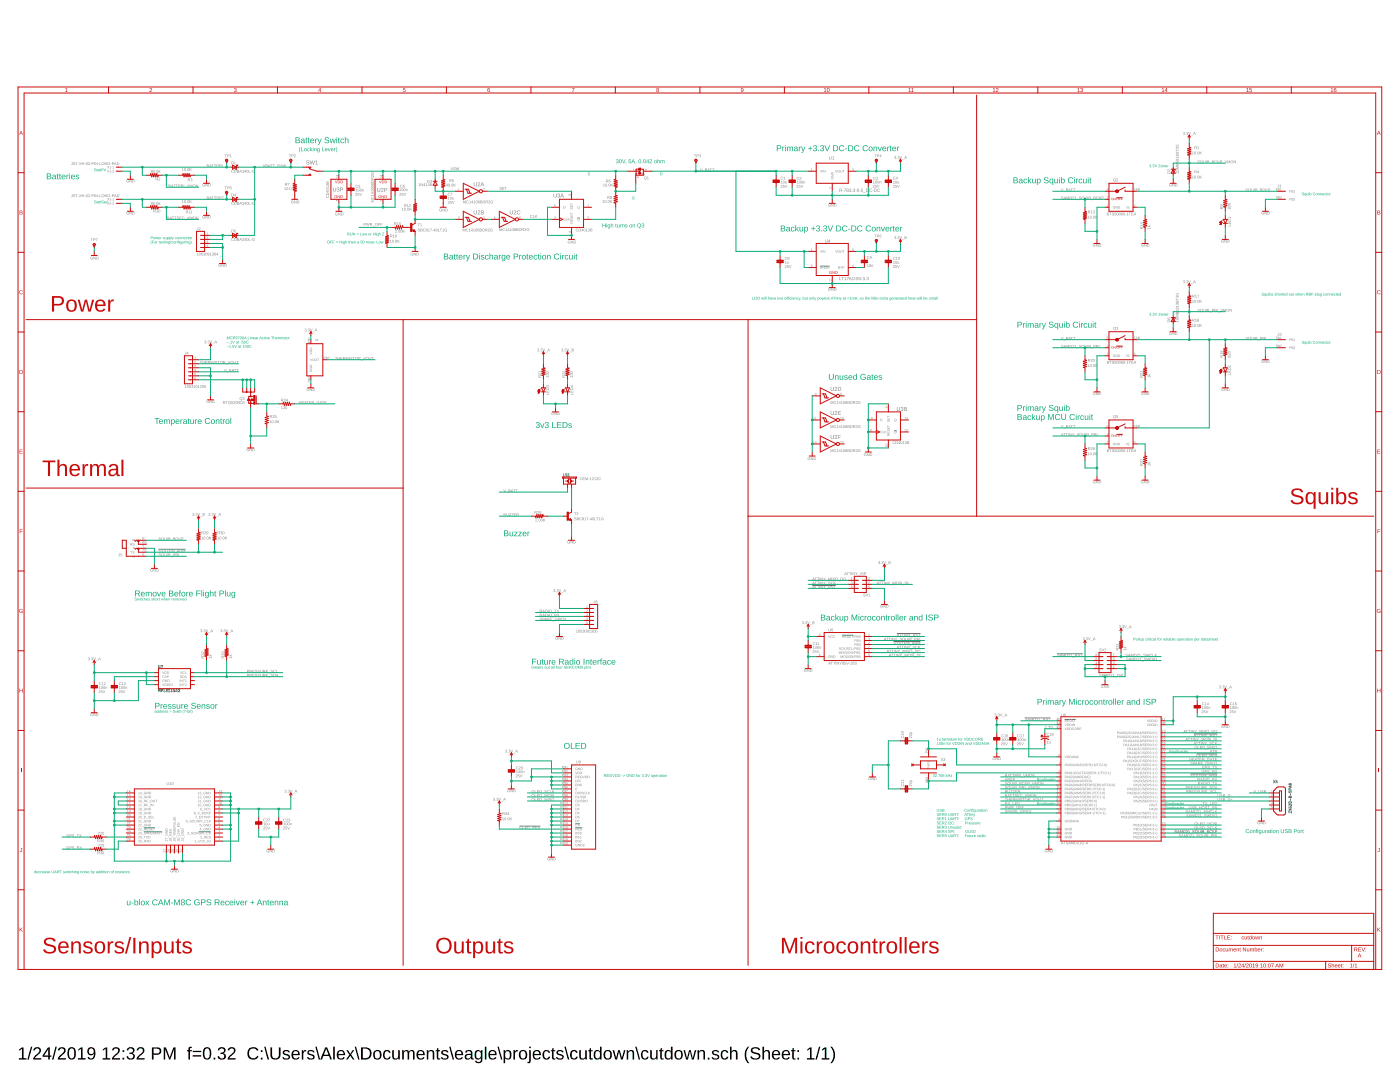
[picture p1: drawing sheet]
<svg xmlns="http://www.w3.org/2000/svg" width="279mm" height="216mm" viewBox="0 0 279 216" stroke-linecap="round" stroke-linejoin="round" font-family="sans-serif">
<path d="M3.8 209.4l.6-.4h.3v2.1h.6v.3h-1.5v-.3h.6v-1.8l-.6 .4zM6.2 208.9h.2l-.7 2.5h-.2zM6.9 209.1a.79 .79 0 0 1 1.2 .2 .79 .79 0 0 1-.4 1.1l-.7 .7h1.2v.3h-1.6a2.08 2.08 0 0 1 1-1.3 .48 .48 0 0 0 .1-.8 .48 .48 0 0 0-.8 .3h-.3zM9.6 209h.3v1.6h.4v.3h-.4v.5h-.3v-.5h-1.1v-.3zM9.6 209.3l-.8 1.3h.8zM11.1 208.9h.3l-.7 2.5h-.3zM11.8 209.1a.79 .79 0 0 1 1.2 .2 .79 .79 0 0 1-.4 1.1l-.7 .7h1.2v.3h-1.6a2.08 2.08 0 0 1 1-1.3 .48 .48 0 0 0 .1-.8 .48 .48 0 0 0-.7 .3h-.4zM13.8 209.1a.91 .91 0 0 1 1.1 .1 .91 .91 0 0 1 .2 1 .89 .89 0 0 1-.3 1.1 .89 .89 0 0 1-1.1-.2l-.2-.5v-.8zM14 209.3a1.65 1.65 0 0 0 .1 1.9h.2a1.12 1.12 0 0 0 .5-1.6l-.3-.4zM15.6 209.4l.6-.4h.3v2.1h.6v.3h-1.5v-.3h.6v-1.8l-.6 .4zM17.6 209.2a.89 .89 0 0 1 1.1-.1 .89 .89 0 0 1 .3 1 .94 .94 0 0 1-.3 1.1 .94 .94 0 0 1-1.1 0l-.1-.3h.3a.52 .52 0 0 0 .6 .2 .52 .52 0 0 0 .3-.6v-.3a.78 .78 0 0 1-1.1 .1 .78 .78 0 0 1 0-1.1zM17.6 209.8a.55 .55 0 0 0 1.1 0 .55 .55 0 0 0-1.1 0zM20.5 209.4l.6-.4h.3v2.1h.6v.3h-1.5v-.3h.6v-1.8l-.6 .4zM22.6 209.1a.79 .79 0 0 1 1.2 .2 .79 .79 0 0 1-.4 1.1l-.7 .7h1.3v.3h-1.7a2.08 2.08 0 0 1 1-1.3 .48 .48 0 0 0 .1-.8 .48 .48 0 0 0-.7 .3h-.3zM24.5 209.5h.3v.4h-.3zM24.5 211.1h.3v.3h-.3zM25.5 209.1a.74 .74 0 0 1 1-.1 .74 .74 0 0 1 .2 1l-.4 .2a.66 .66 0 0 1 .6 .7 .66 .66 0 0 1-.8 .5l-.7-.2-.2-.4h.4a.49 .49 0 0 0 .6 .4 .49 .49 0 0 0 .2-.8l-.6-.1v-.3a.47 .47 0 0 0 .7-.2 .47 .47 0 0 0-.3-.6 .47 .47 0 0 0-.6 .4h-.3zM27.5 209.1a.79 .79 0 0 1 1.3 .2 .79 .79 0 0 1-.5 1.1l-.7 .7h1.3v.3h-1.6a2.08 2.08 0 0 1 1-1.3 .48 .48 0 0 0 .1-.8 .48 .48 0 0 0-.8 .3h-.3zM30.3 209a2.12 2.12 0 0 1 1.7 .2 .76 .76 0 0 1 .1 .8 .76 .76 0 0 1-.7 .5h-.8v.9h-.3zM30.6 209.2v1h1a.49 .49 0 0 0 0-.9zM32.7 209h.4l.8 2.1 .7-2.1h.4v2.4h-.3l.1-2.1-.8 2.1h-.3l-.7-2.1v2.1h-.3zM37.7 209l.6-.1v.2l-.4 .1v.3h.4v.3h-.4v1.6h-.3v-1.6h-.3v-.3h.3zM38.4 209.7h1.8v.2h-1.8zM38.4 210.6h1.8v.2h-1.8zM40.8 209.1a.91 .91 0 0 1 1.1 .1 .91 .91 0 0 1 .3 1 .89 .89 0 0 1-.4 1.1 .89 .89 0 0 1-1.1-.2l-.2-.5v-.8zM41 209.3a1.65 1.65 0 0 0 .2 1.9h.1a1.12 1.12 0 0 0 .5-1.6l-.3-.4zM42.6 211h.4v.4h-.4zM43.7 209.1a.74 .74 0 0 1 1-.1 .74 .74 0 0 1 .2 1l-.4 .2a.66 .66 0 0 1 .6 .7 .66 .66 0 0 1-.8 .5l-.7-.2-.2-.4h.3a.49 .49 0 0 0 .7 .4 .49 .49 0 0 0 .2-.8l-.6-.1v-.3a.47 .47 0 0 0 .7-.2 .47 .47 0 0 0-.3-.6 .47 .47 0 0 0-.6 .4h-.3zM45.7 209.1a.79 .79 0 0 1 1.2 .2 .79 .79 0 0 1-.4 1.1l-.7 .7h1.2v.3h-1.6a2.08 2.08 0 0 1 1-1.3 .48 .48 0 0 0 .1-.8 .48 .48 0 0 0-.7 .3h-.4zM49.7 209.3a1.21 1.21 0 0 1 1.9 .2l-.3 .2a.87 .87 0 0 0-1.2-.4 .87 .87 0 0 0-.4 1.2 .84 .84 0 0 0 .7 .7 .84 .84 0 0 0 .9-.5l.3 .1a1.25 1.25 0 0 1-1.9 .4 1.25 1.25 0 0 1 0-1.9zM52.1 209.5h.3v.4h-.3zM52.1 211.1h.3v.3h-.3zM52.7 208.9h.3l.7 2.5h-.3zM54 209h.3v1.5a.68 .68 0 0 0 .7 .7 .68 .68 0 0 0 .7-.7v-1.5h.3v1.5a1.01 1.01 0 0 1-1 .9 1.01 1.01 0 0 1-1-.9zM56.6 209.6a.85 .85 0 0 1 1.3 .4h-.3a.39 .39 0 0 0-.5-.3 .39 .39 0 0 0-.3 .5l.2 .1a.67 .67 0 0 1 .7 .2 .67 .67 0 0 1 .1 .7 .91 .91 0 0 1-1.5-.2l.3-.1a.45 .45 0 0 0 .6 .4 .45 .45 0 0 0 .3-.6h-.1a.82 .82 0 0 1-1-.8zM58.4 209.8a.85 .85 0 0 1 1-.2 .85 .85 0 0 1 .4 .9h-1.3a.54 .54 0 0 0 .3 .7 .54 .54 0 0 0 .7-.3l.3 .1a.89 .89 0 0 1-1.2 .4 .89 .89 0 0 1-.4-1.2zM58.6 209.9l-.1 .4h1l-.3-.5zM60.2 209.5h.3v.4l.2-.3 .4-.1v.3h-.3l-.2 .3-.1 1.3h-.3zM61.5 209.6a.85 .85 0 0 1 1.3 .4h-.3a.39 .39 0 0 0-.5-.3 .39 .39 0 0 0-.3 .5l.2 .1a.67 .67 0 0 1 .7 .2 .67 .67 0 0 1 .1 .7 .91 .91 0 0 1-1.4-.2l.2-.1a.45 .45 0 0 0 .6 .4 .45 .45 0 0 0 .3-.6h-.1a.82 .82 0 0 1-.9-.8zM62.9 208.9h.3l.7 2.5h-.3zM64.9 209h.4l1 2.4h-.4l-.3-.7h-1.1l-.2 .7h-.4zM65.1 209.2l-.5 1.2h.9zM66.5 208.9h.3v2.5h-.3zM67.4 209.8a.85 .85 0 0 1 1-.2 .85 .85 0 0 1 .5 .9h-1.4a.54 .54 0 0 0 .4 .7 .54 .54 0 0 0 .6-.3l.3 .1a.89 .89 0 0 1-1.2 .4 .89 .89 0 0 1-.4-1.2zM67.7 209.9l-.2 .4h1l-.3-.5zM69.1 209.5h.3l.5 .8 .5-.8h.3l-.6 .9 .6 1h-.3l-.5-.8-.5 .8h-.3l.6-.9zM70.8 208.9h.3l.7 2.5h-.3zM72.1 209h.8a1.22 1.22 0 0 1 1.3 1.1 1.22 1.22 0 0 1-1.2 1.3h-.9zM72.4 209.2v1.9h.5a.95 .95 0 0 0 .9-.9 .95 .95 0 0 0-.9-1zM74.7 209.8a.89 .89 0 0 1 1.1-.1 .89 .89 0 0 1 .3 1.1 .89 .89 0 0 1-1.2 .6 .89 .89 0 0 1-.4-1.3zM75 209.8a.86 .86 0 0 0 .3 1.4 .79 .79 0 0 0 .5-.7 .79 .79 0 0 0-.5-.8zM76.6 209.8a.76 .76 0 0 1 1.4 .3h-.4a.48 .48 0 0 0-.6-.3 .48 .48 0 0 0-.2 .7 .48 .48 0 0 0 .2 .6 .48 .48 0 0 0 .6-.3l.4 .1a.79 .79 0 0 1-1 .5 .79 .79 0 0 1-.6-.9zM78.3 209.5h.3v1.2a.45 .45 0 0 0 .5 .5 .45 .45 0 0 0 .4-.6v-1.1h.3v1.9h-.3v-.3a.63 .63 0 0 1-.7 .3 .63 .63 0 0 1-.5-.6zM80.3 209.5h.2l.1 .4a.58 .58 0 0 1 .5-.4 .58 .58 0 0 1 .5 .4 .58 .58 0 0 1 .7-.4 .58 .58 0 0 1 .4 .7v1.2h-.3v-1.4a.41 .41 0 0 0-.5-.2 .41 .41 0 0 0-.2 .5v1.1h-.4v-1.4a.41 .41 0 0 0-.5-.2 .41 .41 0 0 0-.2 .5v1.1h-.3zM83.3 209.8a.85 .85 0 0 1 1.1-.2 .85 .85 0 0 1 .4 .9h-1.4a.54 .54 0 0 0 .4 .7 .54 .54 0 0 0 .7-.3l.2 .1a.89 .89 0 0 1-1.2 .4 .89 .89 0 0 1-.4-1.2zM83.6 209.9l-.2 .4h1.1l-.3-.5zM85.2 209.5h.3v.4a.63 .63 0 0 1 .7-.4 .63 .63 0 0 1 .5 .7v1.2h-.3v-1.2a.45 .45 0 0 0-.5-.5 .45 .45 0 0 0-.4 .6v1.1h-.3zM87.3 209.1h.2v.4h.3v.3h-.3v1.2l.1 .2h.3v.2h-.6l-.1-.1v-1.5h-.3v-.3h.3zM88.2 209.6a.85 .85 0 0 1 1.3 .4h-.3a.39 .39 0 0 0-.5-.3 .39 .39 0 0 0-.3 .5l.2 .1a.67 .67 0 0 1 .7 .2 .67 .67 0 0 1 .1 .7 .91 .91 0 0 1-1.4-.2l.3-.1a.45 .45 0 0 0 .5 .4 .45 .45 0 0 0 .3-.6h-.1a.82 .82 0 0 1-.9-.8zM89.6 208.9h.3l.7 2.5h-.3zM91 209.8a.85 .85 0 0 1 1-.2 .85 .85 0 0 1 .4 .9h-1.3a.54 .54 0 0 0 .3 .7 .54 .54 0 0 0 .7-.3l.3 .1a.89 .89 0 0 1-1.2 .4 .89 .89 0 0 1-.4-1.2zM91.2 209.9l-.1 .4h1l-.3-.5zM93.1 209.6a.74 .74 0 0 1 .7-.1 .74 .74 0 0 1 .5 .6v1l.3 .1v.2h-.4l-.2-.3a.63 .63 0 0 1-.8 .4 .63 .63 0 0 1-.4-.8 .63 .63 0 0 1 .7-.4h.5a.42 .42 0 0 0-.3-.6 .42 .42 0 0 0-.5 .3h-.4zM93.2 210.6a.39 .39 0 0 0 0 .6 .39 .39 0 0 0 .6-.2l.2-.5zM94.9 209.8a.66 .66 0 0 1 1.1 .1v-.4h.3v1.9a.79 .79 0 0 1-.6 .7 .79 .79 0 0 1-.9-.4l.3-.1 .4 .3a.59 .59 0 0 0 .5-.8 .7 .7 0 0 1-.9 .3 .7 .7 0 0 1-.4-.9zM95.1 209.9a.87 .87 0 0 0 .4 1.3 .78 .78 0 0 0 .5-.7 .78 .78 0 0 0-.5-.8zM96.8 208.9h.3v2.5h-.3zM97.7 209.8a.85 .85 0 0 1 1-.2 .85 .85 0 0 1 .4 .9h-1.3a.54 .54 0 0 0 .3 .7 .54 .54 0 0 0 .7-.3l.3 .1a.89 .89 0 0 1-1.2 .4 .89 .89 0 0 1-.4-1.2zM97.9 209.9l-.1 .4h1l-.3-.5zM99.3 208.9h.2l.8 2.5h-.3zM100.5 209.5h.3v.3a.71 .71 0 0 1 .9-.2 .71 .71 0 0 1 .4 .9 .76 .76 0 0 1-1 .9l-.3-.3v1h-.3zM101 209.8a.84 .84 0 0 0 .3 1.4 .83 .83 0 0 0 0-1.4zM102.5 209.5h.3v.4l.1-.3 .4-.1v.3h-.3l-.2 .3v1.3h-.3zM103.8 209.8a.89 .89 0 0 1 1.1-.1 .89 .89 0 0 1 .3 1.1 .89 .89 0 0 1-1.2 .6 .89 .89 0 0 1-.4-1.3zM104.1 209.8a.86 .86 0 0 0 .3 1.4 .79 .79 0 0 0 .5-.7 .79 .79 0 0 0-.5-.8zM105.6 208.9h.3v.2h-.3zM105.6 209.5h.3v2.1a.45 .45 0 0 1-.6 .5v-.2l.3-.2zM106.5 209.8a.85 .85 0 0 1 1-.2 .85 .85 0 0 1 .5 .9h-1.4a.54 .54 0 0 0 .4 .7 .54 .54 0 0 0 .6-.3l.3 .1a.89 .89 0 0 1-1.2 .4 .89 .89 0 0 1-.4-1.2zM106.8 209.9l-.2 .4h1l-.3-.5zM108.5 209.8a.76 .76 0 0 1 1.3 .3h-.3a.48 .48 0 0 0-.7-.3 .48 .48 0 0 0-.2 .7 .48 .48 0 0 0 .2 .6 .48 .48 0 0 0 .7-.3l.3 .1a.79 .79 0 0 1-1 .5 .79 .79 0 0 1-.5-.9zM110.3 209.1h.2v.4h.3v.3h-.3v1.2l.1 .2h.2v.2h-.5l-.1-.1v-1.5h-.3v-.3h.3zM111.2 209.6a.85 .85 0 0 1 1.3 .4h-.3a.39 .39 0 0 0-.5-.3 .39 .39 0 0 0-.3 .5l.2 .1a.67 .67 0 0 1 .7 .2 .67 .67 0 0 1 .1 .7 .91 .91 0 0 1-1.4-.2l.2-.1a.45 .45 0 0 0 .6 .4 .45 .45 0 0 0 .3-.6h-.1a.82 .82 0 0 1-.9-.8zM112.6 208.9h.3l.7 2.5h-.3zM114 209.8a.76 .76 0 0 1 1.3 .3h-.3a.48 .48 0 0 0-.7-.3 .48 .48 0 0 0-.2 .7 .48 .48 0 0 0 .2 .6 .48 .48 0 0 0 .7-.3l.3 .1a.79 .79 0 0 1-1 .5 .79 .79 0 0 1-.5-.9zM115.6 209.5h.3v1.2a.45 .45 0 0 0 .5 .5 .45 .45 0 0 0 .4-.6v-1.1h.3v1.9h-.3v-.3a.63 .63 0 0 1-.7 .3 .63 .63 0 0 1-.5-.6zM117.7 209.1h.2v.4h.4v.3h-.4v1.2l.1 .2h.3v.2h-.5l-.1-.1-.1-1.5h-.2v-.3h.2zM118.7 209.8a.67 .67 0 0 1 1.1 0l-.1-.9h.4v2.5h-.3v-.3a.71 .71 0 0 1-1 .3 .71 .71 0 0 1-.3-.9zM118.9 209.9a.91 .91 0 0 0 .3 1.3 .79 .79 0 0 0 .5-.7 .79 .79 0 0 0-.5-.8zM120.7 209.8a.89 .89 0 0 1 1.1-.1 .89 .89 0 0 1 .3 1.1 .89 .89 0 0 1-1.2 .6 .89 .89 0 0 1-.4-1.3zM121 209.8a.86 .86 0 0 0 .3 1.4 .79 .79 0 0 0 .5-.7 .79 .79 0 0 0-.5-.8zM122.3 209.5h.3l.4 1.7 .4-1.7h.3l.4 1.7 .4-1.7h.3l-.5 1.9h-.4l-.4-1.6-.4 1.6h-.3zM125.1 209.5h.2l.1 .4a.63 .63 0 0 1 .7-.4 .63 .63 0 0 1 .5 .7v1.2h-.4v-1.2a.45 .45 0 0 0-.5-.5 .45 .45 0 0 0-.3 .6v1.1h-.3zM126.8 208.9h.3l.7 2.5h-.3zM128.1 209.8a.76 .76 0 0 1 1.3 .3h-.3a.48 .48 0 0 0-.6-.3 .48 .48 0 0 0-.3 .7 .48 .48 0 0 0 .3 .6 .48 .48 0 0 0 .6-.3l.3 .1a.79 .79 0 0 1-.9 .5 .79 .79 0 0 1-.6-.9zM129.8 209.5h.3v1.2a.45 .45 0 0 0 .5 .5 .45 .45 0 0 0 .3-.6v-1.1h.4v1.9h-.3v-.3a.63 .63 0 0 1-.8 .3 .63 .63 0 0 1-.4-.6zM131.9 209.1h.2v.4h.3v.3h-.3v1.2l.1 .2h.3v.2h-.6l-.1-.1v-1.5h-.2v-.3h.2zM132.8 209.8a.67 .67 0 0 1 1.1 0v-.9h.3v2.5h-.3v-.3a.71 .71 0 0 1-.9 .3 .71 .71 0 0 1-.4-.9zM133.1 209.9a.91 .91 0 0 0 .3 1.3 .79 .79 0 0 0 .5-.7 .79 .79 0 0 0-.5-.8zM134.8 209.8a.89 .89 0 0 1 1.2-.1 .89 .89 0 0 1 .2 1.1 .89 .89 0 0 1-1.2 .6 .89 .89 0 0 1-.4-1.3zM135.1 209.8a.86 .86 0 0 0 .3 1.4 .79 .79 0 0 0 .5-.7 .79 .79 0 0 0-.5-.8zM136.4 209.5h.3l.4 1.7 .4-1.7h.4l.4 1.7 .4-1.7h.3l-.6 1.9h-.3l-.4-1.6-.4 1.6h-.4zM139.2 209.5h.3v.4a.63 .63 0 0 1 .7-.4 .63 .63 0 0 1 .5 .7v1.2h-.3v-1.2a.45 .45 0 0 0-.5-.5 .45 .45 0 0 0-.4 .6v1.1h-.3zM141.3 211h.3v.4h-.3zM142.3 209.6a.85 .85 0 0 1 1.2 .4h-.3a.39 .39 0 0 0-.4-.3 .39 .39 0 0 0-.3 .5l.2 .1a.67 .67 0 0 1 .7 .2 .67 .67 0 0 1 .1 .7 .91 .91 0 0 1-1.5-.2l.3-.1a.45 .45 0 0 0 .5 .4 .45 .45 0 0 0 .4-.6h-.1a.82 .82 0 0 1-1-.8zM144 209.8a.76 .76 0 0 1 1.3 .3h-.3a.48 .48 0 0 0-.6-.3 .48 .48 0 0 0-.2 .7 .48 .48 0 0 0 .2 .6 .48 .48 0 0 0 .6-.3l.4 .1a.79 .79 0 0 1-1 .5 .79 .79 0 0 1-.6-.9zM145.7 208.9h.3v1a.63 .63 0 0 1 .7-.4 .63 .63 0 0 1 .5 .7v1.2h-.3v-1.2a.45 .45 0 0 0-.5-.5 .45 .45 0 0 0-.4 .6v1.1h-.3zM149.2 208.9h.3a2.48 2.48 0 0 0 0 3.2 1.06 1.06 0 0 1-.8-1 2.47 2.47 0 0 1 .5-2.2zM150 209.2a1.11 1.11 0 0 1 1.7 .3l-.3 .1a.63 .63 0 0 0-.7-.4 .63 .63 0 0 0-.5 .5l.6 .3a.75 .75 0 0 1 1 .8 .75 .75 0 0 1-1 .6 .89 .89 0 0 1-1.1-.6h.4a.78 .78 0 0 0 .6 .4 .78 .78 0 0 0 .7-.4 1.74 1.74 0 0 0-1.3-.7l-.2-.4zM152.2 208.9h.3v1a.63 .63 0 0 1 .7-.4 .63 .63 0 0 1 .5 .7v1.2h-.3v-1.2a.45 .45 0 0 0-.5-.5 .45 .45 0 0 0-.4 .6v1.1h-.3zM154.3 209.8a.85 .85 0 0 1 1-.2 .85 .85 0 0 1 .4 .9h-1.3a.54 .54 0 0 0 .3 .7 .54 .54 0 0 0 .7-.3l.3 .1a.89 .89 0 0 1-1.2 .4 .89 .89 0 0 1-.4-1.2zM154.5 209.9l-.1 .4h1l-.3-.5zM156.2 209.8a.85 .85 0 0 1 1.1-.2 .85 .85 0 0 1 .4 .9h-1.4a.54 .54 0 0 0 .4 .7 .54 .54 0 0 0 .6-.3l.3 .1a.89 .89 0 0 1-1.2 .4 .89 .89 0 0 1-.4-1.2zM156.5 209.9l-.2 .4h1l-.3-.5zM158.2 209.1h.2v.4h.4v.3h-.4v1.2l.1 .2h.3v.2h-.5l-.2-.1v-1.5h-.2v-.3h.2zM159.1 209.5h.4v.4h-.4zM159.1 211.1h.4v.3h-.4zM161.1 209.4l.6-.4h.3v2.1h.6v.3h-1.6v-.3h.7v-1.8l-.6 .4zM163.4 208.9h.3l-.7 2.5h-.3zM164.1 209.4l.5-.4h.3v2.1h.6v.3h-1.5v-.3h.6v-1.8l-.5 .4zM165.7 208.9a1.06 1.06 0 0 1 .9 1 2.47 2.47 0 0 1-.6 2.2h-.3a2.48 2.48 0 0 0 0-3.2z" fill="#000"/>
<g fill="#808080">
<path d="M86.8 37.8h.1zM86.8 37.7h.1zM86.8 37.7a.05 .05 0 0 0 .1 0 .05 .05 0 0 0-.1 0zM86.8 37.4a.06 .06 0 0 1 .1 0 .06 .06 0 0 1-.1 0zM86.8 37.4a.05 .05 0 0 0 .1 0 .05 .05 0 0 0-.1 0zM86.8 37.2h.1zM86.8 37.2a.05 .05 0 0 0 .1 0 .05 .05 0 0 0-.1 0zM86.8 36.9h.1z"/>
<path d="M86.8 36.2h.1zM86.8 36.1h.1zM86.8 36.1a.05 .05 0 0 0 .1 0 .05 .05 0 0 0-.1 0zM86.8 35.8a.06 .06 0 0 1 .1 0 .06 .06 0 0 1-.1 0zM86.8 35.8a.05 .05 0 0 0 .1 0 .05 .05 0 0 0-.1 0zM86.8 35.6h.1zM86.8 35.6a.05 .05 0 0 0 .1 0 .05 .05 0 0 0-.1 0zM86.8 35.3h.1z"/>
<path d="M211.9 167.9l.3 .6-.1-.2-.4 .2zM212 168l-.1 .2h.2zM212.2 167.9h.4l-.1 .1v.5l-.1-.5zM212.8 168h.3h-.3l.1 .1a.18 .18 0 0 1 .2 .1 .18 .18 0 0 1-.1 .3l-.3-.2h.4l-.4-.2zM213.4 167.9l.3 .6-.1-.2-.4 .2zM213.4 168l-.1 .2h.2zM213.8 167.9l.2 .5 .3-.5v.6l-.1-.5-.1 .5-.3-.5v.5zM214.4 167.9h.2a.27 .27 0 0 1 .3 .3 .27 .27 0 0 1-.3 .3h-.2zM214.5 168v.4h.2a.23 .23 0 0 0 .1-.3 .23 .23 0 0 0-.3-.1zM215 168h.3l-.3 .4 .3 .1-.3-.1a.19 .19 0 0 0 .2-.2 .19 .19 0 0 0-.1-.2l-.1 .1zM215.4 168l.2-.1v.5l.2 .1h-.4l.2-.1v-.4zM215.9 168h.4a.23 .23 0 0 0-.3 0 .23 .23 0 0 0 0 .3 .23 .23 0 0 0 .3 0l-.2-.1h.2l-.1 .3a.28 .28 0 0 1-.3-.2 .28 .28 0 0 1 0-.3zM216.4 168.2l.2 .1zM216.9 167.9l.3 .6-.1-.2-.4 .2zM216.9 168l-.1 .2h.2z"/>
<path d="M165.5 132.1l.3 .5-.1-.1-.4 .1zM165.6 132.1l-.1 .3h.2zM165.8 132.1h.4h-.2v.5v-.5zM166.3 132.1h.4h-.2v.5l-.1-.5zM166.8 132.1l.1 .5zM167 132.1l.4 .4v-.4v.5l-.3-.4-.1 .4zM167.5 132.1l.3 .2 .2-.2-.2 .5zM168.1 132.1h.3l-.1 .2a.16 .16 0 0 1 .1 .3 .16 .16 0 0 1-.3 0 .16 .16 0 0 1 .1-.3zM168.1 132.2a.1 .1 0 0 0 .2 0 .1 .1 0 0 0-.2 0zM168.1 132.5a.15 .15 0 0 0 .3 0 .15 .15 0 0 0-.3 0zM168.5 132.1h.3h-.2v.2a.18 .18 0 0 1 .2 .1 .18 .18 0 0 1-.1 .2 .18 .18 0 0 1-.2-.1l.2 .1 .1-.2h-.3zM168.9 132.1l.3 .4 .2-.4-.2 .5zM169.4 132.4h.2zM169.7 132.2l.2-.1v.5h.1h-.3h.1v-.5zM170.1 132.1h.1a.24 .24 0 0 1 .3 .3 .24 .24 0 0 1-.4 .1zM170.2 132.1l.1 .5 .1-.4zM170.6 132.1h.3h-.2v.2a.18 .18 0 0 1 .3 .1 .18 .18 0 0 1-.1 .2l-.4-.1h.4l-.3-.2z"/>
<path d="M168.7 114.2l.3 .6-.1-.2-.4 .2zM168.7 114.3l-.1 .2h.2zM169 114.2h.4l-.2 .1v.5l-.1-.5zM169.4 114.2h.5l-.2 .1v.5l-.1-.5zM170 114.2v.6zM170.2 114.2l.4 .5v-.5v.6l-.4-.5v.5zM170.7 114.2l.2 .3 .3-.3-.2 .6zM171.2 114.9h.4zM171.7 114.2l.1 .6zM172 114.2l.3 .1h-.3l.1 .1a.18 .18 0 0 1 .2 .1 .18 .18 0 0 1-.1 .3l-.3-.2h.4l-.4-.2zM172.4 114.2h.3a.17 .17 0 0 1 .2 .2 .17 .17 0 0 1-.2 .1h-.2l-.1 .3zM172.5 114.3v.2h.3v-.2z"/>
<path d="M178.5 31.2h.3v.2a.18 .18 0 0 1-.1 .3 .18 .18 0 0 1-.2-.2l.3 .1-.2-.2 .1-.2-.2 .1zM178.9 31.6l.1 .1zM179.2 31.2h.2v.2a.18 .18 0 0 1 0 .3 .18 .18 0 0 1-.3-.2l.3 .1-.2-.2 .2-.2-.3 .1zM179.5 31.1l.3 .5 .2-.5-.2 .6zM180 31.8h.5zM180.7 31.1l.3 .6-.1-.2-.4 .2zM180.7 31.2l-.1 .3h.2z"/>
<path d="M178.5 47.2h.3v.2a.18 .18 0 0 1-.1 .3 .18 .18 0 0 1-.2-.1h.3l-.2-.2 .1-.1h-.2zM178.9 47.6l.1 .1zM179.2 47.2h.2v.2a.18 .18 0 0 1 0 .3 .18 .18 0 0 1-.3-.1h.3l-.2-.2 .2-.1h-.3zM179.5 47.2l.3 .4 .2-.4-.2 .5zM180 47.8h.5zM180.5 47.2h.4v.5h-.4zM180.6 47.2v.2l.2-.1zM180.6 47.4v.2h.3z"/>
<path d="M175.3 112h.3v.3a.18 .18 0 0 1-.1 .3 .18 .18 0 0 1-.2-.2h.3l-.2-.1 .1-.2h-.2zM175.7 112.4l.1 .1zM176 112h.2v.3a.18 .18 0 0 1 0 .3 .18 .18 0 0 1-.3-.2h.3l-.2-.1 .2-.2h-.3zM176.3 112l.3 .5 .2-.5-.2 .5zM176.8 112.6l.5 .1zM177.3 112h.4v.5h-.4zM177.4 112v.2h.2zM177.4 112.3v.2l.3-.1z"/>
<path d="M175.7 120.8h.5a.23 .23 0 0 0-.3 0 .23 .23 0 0 0-.1 .3 .23 .23 0 0 0 .3 0l-.1-.1h.2l-.2 .2a.28 .28 0 0 1-.3-.1 .28 .28 0 0 1 0-.3zM176.3 120.7l.4 .5v-.5v.5l-.3-.4-.1 .4zM176.9 120.7h.2a.27 .27 0 0 1 .2 .3 .27 .27 0 0 1-.2 .2h-.2zM176.9 120.8v.4h.3a.23 .23 0 0 0 0-.3 .23 .23 0 0 0-.3-.1z"/>
<path d="M160.1 124h.3l-.1 .3a.18 .18 0 0 1 0 .3 .18 .18 0 0 1-.2-.2h.2l-.1-.1 .1-.2h-.2zM160.5 124.4l.1 .1zM160.8 124h.2v.3a.18 .18 0 0 1-.1 .3 .18 .18 0 0 1-.2-.2h.3l-.2-.1 .2-.2h-.3zM161.1 124l.3 .5 .2-.5-.2 .5zM161.6 124.6l.5 .1zM162.1 124h.4v.5h-.4zM162.2 124v.2h.2zM162.2 124.3v.2l.3-.1z"/>
<path d="M160.5 133.6h.5a.23 .23 0 0 0-.4 0 .23 .23 0 0 0 0 .3 .23 .23 0 0 0 .3 0l-.2-.1h.3l-.2 .2a.28 .28 0 0 1-.3-.1 .28 .28 0 0 1 0-.3zM161.1 133.5l.4 .5v-.5v.5l-.3-.4-.1 .4zM161.7 133.5h.1a.27 .27 0 0 1 .3 .3 .27 .27 0 0 1-.2 .2h-.2zM161.7 133.6v.4h.3a.23 .23 0 0 0 0-.3 .23 .23 0 0 0-.3-.1z"/>
<path d="M208.6 169.6h.4a.23 .23 0 0 0-.3 0 .23 .23 0 0 0-.1 .3 .23 .23 0 0 0 .3 0l-.1-.1h.2l-.2 .3a.28 .28 0 0 1-.3-.2 .28 .28 0 0 1 .1-.3zM209.1 169.5l.4 .5 .1-.5v.6l-.4-.5-.1 .5zM209.7 169.5h.2a.27 .27 0 0 1 .3 .3 .27 .27 0 0 1-.3 .3h-.2zM209.8 169.6v.4h.2a.23 .23 0 0 0 .1-.3 .23 .23 0 0 0-.3-.1z"/>
<path d="M208.9 147.9l.2-.1v.5h.1h-.3h.1v-.4zM209.3 147.9l.2 .4 .2-.4v.4h-.3z"/>
<path d="M243.8 144.8h.4a.23 .23 0 0 0-.3 0 .23 .23 0 0 0-.1 .3 .23 .23 0 0 0 .4 0l-.2-.1h.2l-.1 .3a.28 .28 0 0 1-.4-.2 .28 .28 0 0 1 .1-.3zM244.3 144.7l.4 .5 .1-.5v.5l-.4-.4-.1 .4zM244.9 144.7h.2a.27 .27 0 0 1 .3 .3 .27 .27 0 0 1-.3 .2h-.2zM245 144.8v.4h.2a.23 .23 0 0 0 .1-.3 .23 .23 0 0 0-.3-.1z"/>
<path d="M243.4 136.8h.2v.3a.18 .18 0 0 1-.1 .3 .18 .18 0 0 1-.2-.2h.3l-.2-.1 .2-.2h-.3zM243.8 137.3h.1zM244 136.8h.3v.3a.18 .18 0 0 1-.1 .3 .18 .18 0 0 1-.2-.2h.2l-.1-.1 .1-.2h-.2zM244.4 136.8l.2 .5 .3-.5-.2 .5zM244.9 137.4l.4 .1zM245.5 136.8l.3 .5-.1-.1-.4 .1zM245.6 136.9l-.1 .2h.2z"/>
<path d="M198.5 142.4h.3v.3a.18 .18 0 0 1-.1 .3 .18 .18 0 0 1-.2-.2h.3l-.2-.1 .2-.2h-.3zM199.2 142.4h.2v.3a.18 .18 0 0 1 0 .3 .18 .18 0 0 1-.3-.2h.3l-.1-.1 .1-.2h-.3zM199.5 142.4l.3 .5 .3-.5-.3 .5zM200 143l.5 .1zM200.7 142.4l.3 .5-.1-.1-.4 .1zM200.8 142.5l-.1 .2h.2z"/>
<path d="M198.2 151.2h.4a.23 .23 0 0 0-.3 0 .23 .23 0 0 0-.1 .3 .23 .23 0 0 0 .3 0l-.1-.1h.2l-.2 .3a.28 .28 0 0 1-.3-.2 .28 .28 0 0 1 .1-.3zM198.7 151.1l.4 .5 .1-.5v.6l-.4-.5-.1 .5zM199.3 151.1h.2a.27 .27 0 0 1 .3 .3 .27 .27 0 0 1-.3 .3h-.2zM199.4 151.2v.4h.2a.23 .23 0 0 0 0-.3 .23 .23 0 0 0-.2-.1z"/>
<path d="M165.3 40.7l.5 .1a.23 .23 0 0 0-.4-.1 .23 .23 0 0 0 0 .3 .23 .23 0 0 0 .3 .1l-.2-.2h.3l-.2 .3a.28 .28 0 0 1-.3-.1 .28 .28 0 0 1 0-.4zM165.9 40.7l.4 .4v-.4v.5l-.3-.5-.1 .5zM166.5 40.7h.1a.27 .27 0 0 1 .3 .2 .27 .27 0 0 1-.2 .3h-.2zM166.5 40.7v.4h.3a.23 .23 0 0 0 0-.3 .23 .23 0 0 0-.3-.1z"/>
<path d="M25.3 42.3l.4 .1a.23 .23 0 0 0-.3-.1 .23 .23 0 0 0-.1 .3 .23 .23 0 0 0 .3 .1l-.1-.2h.2l-.2 .3a.28 .28 0 0 1-.3-.1 .28 .28 0 0 1 .1-.4zM25.8 42.3l.4 .4 .1-.4v.5l-.4-.5-.1 .5zM26.4 42.3h.2a.27 .27 0 0 1 .2 .2 .27 .27 0 0 1-.2 .3h-.2zM26.5 42.3v.4h.2a.23 .23 0 0 0 0-.3 .23 .23 0 0 0-.2-.1z"/>
<path d="M165.3 57.5l.5 .1a.23 .23 0 0 0-.4-.1 .23 .23 0 0 0 0 .3 .23 .23 0 0 0 .3 .1l-.2-.2h.3l-.2 .3a.28 .28 0 0 1-.3-.1 .28 .28 0 0 1 0-.4zM165.9 57.5l.4 .4v-.4v.5l-.3-.5-.1 .5zM166.5 57.5h.1a.27 .27 0 0 1 .3 .2 .27 .27 0 0 1-.2 .3h-.2zM166.5 57.5v.4h.3a.23 .23 0 0 0 0-.3 .23 .23 0 0 0-.3-.1z"/>
<path d="M219.8 136.8h.4a.23 .23 0 0 0-.3 0 .23 .23 0 0 0-.1 .3 .23 .23 0 0 0 .3 0l-.1-.1h.2l-.2 .2a.28 .28 0 0 1-.3-.1 .28 .28 0 0 1 .1-.3zM220.3 136.7l.4 .5 .1-.5v.5l-.4-.4-.1 .4zM220.9 136.7h.2a.27 .27 0 0 1 .3 .3 .27 .27 0 0 1-.3 .2h-.2zM221 136.8v.4h.2a.23 .23 0 0 0 .1-.3 .23 .23 0 0 0-.3-.1z"/>
<path d="M216.1 127.2h.3v.3a.18 .18 0 0 1-.1 .3 .18 .18 0 0 1-.2-.2h.3l-.2-.1 .2-.2h-.3zM216.6 127.6v.1zM216.8 127.2h.2v.3a.18 .18 0 0 1 0 .3 .18 .18 0 0 1-.3-.2h.3l-.1-.1 .1-.2h-.3zM217.1 127.2l.3 .5 .3-.5-.3 .5zM217.7 127.8l.4 .1zM218.3 127.2l.3 .5-.1-.1-.4 .1zM218.4 127.2l-.1 .3h.2z"/>
<path d="M224.2 129.5h.5l.1-.1v.4l-.1-.2h-.4v.1zM224.4 129l.1 .2 .3-.2-.2 .2 .2 .1h-.6h.4z"/>
<path d="M223.4 124.8h.2v.3a.18 .18 0 0 1-.1 .3 .18 .18 0 0 1-.2-.2h.3l-.2-.1 .2-.2h-.3zM223.8 125.2v.1zM224 124.8h.3l-.1 .3a.18 .18 0 0 1 0 .3 .18 .18 0 0 1-.3-.2h.3l-.1-.1 .1-.2h-.2zM224.4 124.8l.2 .5 .3-.5-.3 .5zM224.9 125.4l.4 .1zM225.5 124.8l.3 .5-.1-.1-.4 .1zM225.6 124.8l-.1 .3h.2z"/>
</g>
<g fill="none" stroke="#808080" stroke-width=".2">
<path d="M257.2 157.8v.3h.3v-.3l.2 .1v.2M257.2 158.9l.3 .1 .1-.1 .1 .3h-.5zM257.3 160h.4v.2h-.5zM257.5 159v.2M257.5 157.6v-.2h-.3v.2h.5M257.5 158.3v.4M257.5 159.4v.3M257.6 156.9v.2M257.7 156.8l-.5 .2 .5 .2M257.2 161l.3 .2M257.2 161.4l.5 .4M257.5 161h.2v.1l-.2 .1z"/>
<path d="M257.7 160.5v.2l-.4-.2v.2M257.7 161.9v.3l-.5-.3v.3M257.7 161.4l-.5 .4"/>
<circle cx="257.3" cy="156.5" r=".11"/>
<circle cx="257.6" cy="156.5" r=".14"/>
</g>
<g fill="#808080">
<path d="M251 164h.4a.23 .23 0 0 0-.3 0 .23 .23 0 0 0-.1 .3 .23 .23 0 0 0 .4 0l-.2-.1h.2l-.1 .3a.28 .28 0 0 1-.4-.2 .28 .28 0 0 1 .1-.3zM251.6 163.9l.3 .5 .1-.5v.6l-.4-.5v.5zM252.1 163.9h.2a.27 .27 0 0 1 .3 .3 .27 .27 0 0 1-.3 .3h-.2zM252.2 164v.4h.2a.23 .23 0 0 0 .1-.3 .23 .23 0 0 0-.3-.1z"/>
<path d="M56.9 157.6h.2v.3a.18 .18 0 0 1-.1 .3 .18 .18 0 0 1-.2-.2h.3l-.2-.1 .2-.2h-.3zM57.5 157.6h.3l-.1 .3a.18 .18 0 0 1 0 .3 .18 .18 0 0 1-.3-.2h.3l-.1-.1 .1-.2h-.2zM57.9 157.6l.2 .5 .3-.5-.3 .5zM58.4 158.3h.4zM59 157.6l.3 .5-.1-.1-.4 .1zM59.1 157.7l-.1 .2h.2z"/>
<path d="M34.1 173.6h.4a.23 .23 0 0 0-.3 0 .23 .23 0 0 0-.1 .3 .23 .23 0 0 0 .3 .1l-.1-.2h.2l-.2 .3a.28 .28 0 0 1-.3-.2 .28 .28 0 0 1 .1-.3zM34.6 173.5l.4 .5 .1-.5v.6l-.4-.5-.1 .5zM35.2 173.5h.2a.27 .27 0 0 1 .3 .3 .27 .27 0 0 1-.3 .3h-.2zM35.3 173.6v.4h.2a.23 .23 0 0 0 0-.3 .23 .23 0 0 0-.2-.1z"/>
</g>
<g fill="none" stroke="#808080" stroke-width=".2">
<path d="M31.6 138v-.5l.2 .3 .2-.3v.5M32.2 137.8l.3-.1-.1-.2h-.2v.5M32.7 137.5v.5h.3M33.1 137.5h.3l-.1 .3M33.2 137.8h.1M33.3 137.8l.1 .1-.3 .1M33.6 138h.3M33.6 137.6l.2-.1v.5M34.1 138h.3M34.1 137.6l.1-.1v.5M34.9 137.5h-.3v.3h.3l-.1 .2h-.2M35.1 138l.1-.5 .2 .5"/>
<path d="M35.1 137.9h.3M35.6 137.6h.3l-.3 .4h.3"/>
</g>
<g fill="#808080">
<path d="M211.3 163.2h.3l-.3 .1 .1 .1a.16 .16 0 0 1 .2 .1 .16 .16 0 0 1-.2 .2 .16 .16 0 0 1-.1-.1h.2l-.2-.1z"/>
<path d="M211.3 152.1l.2-.1 .1 .5h-.3h.1v-.4z"/>
<path d="M211.3 153.7h.3l-.3 .4h.3h-.3l.2-.3h-.2z"/>
<path d="M211.3 154.5h.3l-.1 .4-.2-.1h.2l-.1-.1 .1-.2-.2 .1z"/>
<path d="M211.3 160.8h.3l-.2 .5 .1-.4z"/>
<path d="M17.6 131.2h.3v.3a.18 .18 0 0 1-.1 .3 .18 .18 0 0 1-.2-.2h.3l-.2-.1 .1-.2h-.2zM18 131.6l.1 .1zM18.3 131.2h.2v.3a.18 .18 0 0 1 0 .3 .18 .18 0 0 1-.3-.2h.3l-.2-.1 .2-.2h-.3zM18.6 131.2l.3 .5 .2-.5-.2 .5zM19.1 131.8l.5 .1zM19.8 131.2l.3 .5-.1-.1-.4 .1zM19.8 131.2l-.1 .3h.2z"/>
<path d="M18 142.4h.5a.23 .23 0 0 0-.3 0 .23 .23 0 0 0-.1 .3 .23 .23 0 0 0 .3 0l-.1-.1h.2l-.2 .2a.28 .28 0 0 1-.3-.1 .28 .28 0 0 1 0-.3zM18.6 142.3l.4 .5 .1-.5v.5l-.4-.4-.1 .4zM19.2 142.3h.2a.27 .27 0 0 1 .2 .3 .27 .27 0 0 1-.2 .2h-.2zM19.3 142.4v.4h.2a.23 .23 0 0 0 0-.3 .23 .23 0 0 0-.2-.1z"/>
<path d="M14.3 32.4h.2v.4l-.2 .1-.1-.1h.2zM14.7 32.4h.3l-.3 .1 .1 .1a.18 .18 0 0 1 .2 .1 .18 .18 0 0 1-.1 .2l-.3-.1h.4l-.4-.2zM15.1 32.4h.4h-.2v.5v-.5zM15.5 32.7h.2zM15.8 32.4l.2 .2 .3-.2-.2 .2 .2 .3-.3-.2-.2 .2 .2-.3zM16.4 32.4v.2h.3l.1-.2v.5l-.1-.2h-.3v.2zM16.9 32.7h.2zM17.2 32.4a.24 .24 0 0 1 .3 .3 .24 .24 0 0 1-.3 .2zM17.3 32.4v.5l.1-.3zM17.6 32.4l.3 .1-.2 .4h.2l-.3-.1a.19 .19 0 0 0 .2-.1 .19 .19 0 0 0-.1-.2h-.1zM18 32.7h.2zM18.3 32.4h.2a.17 .17 0 0 1 .2 .1 .17 .17 0 0 1-.2 .2h-.1l-.1 .2zM18.4 32.4v.3l.2-.1v-.1zM18.8 32.4l.1 .5zM19 32.4l.4 .4 .1-.4v.5l-.4-.4-.1 .4zM19.6 32.7h.2zM19.9 32.4v.5h.3h-.3zM20.3 32.7a.28 .28 0 0 1 .5 0 .28 .28 0 0 1-.5 0zM20.3 32.6a.21 .21 0 0 0 .4 0 .21 .21 0 0 0-.4 0zM20.9 32.4l.4 .4 .1-.4v.5l-.4-.4-.1 .4zM21.5 32.4l.5 .1a.23 .23 0 0 0-.4-.1 .23 .23 0 0 0 0 .4 .23 .23 0 0 0 .3 0l-.2-.1h.3l-.2 .2a.28 .28 0 0 1-.3-.1 .28 .28 0 0 1 0-.4zM22.1 32.7h.2zM22.4 32.4h.2a.17 .17 0 0 1 .2 .1 .17 .17 0 0 1-.2 .2h-.2v.2zM22.4 32.4v.3l.3-.1v-.1zM23 32.4l.3 .5-.2-.1-.3 .1zM23 32.4l-.1 .3h.2zM23.3 32.4h.2a.27 .27 0 0 1 .3 .2 .27 .27 0 0 1-.3 .3h-.2zM23.4 32.4v.5l.2-.1a.23 .23 0 0 0 .1-.3 .23 .23 0 0 0-.3-.1z"/>
<path d="M14.3 38.8h.2v.4l-.2 .1-.1-.1h.2zM14.7 38.8h.3l-.3 .1 .1 .1a.18 .18 0 0 1 .2 .1 .18 .18 0 0 1-.1 .2l-.3-.1h.4l-.4-.2zM15.1 38.8h.4h-.2v.5v-.5zM15.5 39.1l.2 .1zM15.8 38.8l.2 .2 .3-.2-.2 .2 .2 .3-.3-.2-.2 .2 .2-.3zM16.4 38.8v.2h.3l.1-.2v.5l-.1-.2h-.3v.2zM16.9 39.1l.2 .1zM17.2 38.9v-.1a.24 .24 0 0 1 .3 .3 .24 .24 0 0 1-.3 .2zM17.3 38.8v.5l.1-.3zM17.6 38.8l.3 .1-.2 .4h.2l-.3-.1a.19 .19 0 0 0 .2-.1 .19 .19 0 0 0-.1-.2h-.1zM18 39.1l.2 .1zM18.3 38.8h.2a.17 .17 0 0 1 .2 .2 .17 .17 0 0 1-.2 .1h-.1l-.1 .2zM18.4 38.8v.3l.2-.1v-.1zM18.8 38.8l.1 .5zM19 38.8l.4 .5 .1-.5v.5l-.4-.4-.1 .4zM19.6 39.1l.2 .1zM19.9 38.8v.5h.3h-.3zM20.3 39.1a.28 .28 0 0 1 .5 0 .28 .28 0 0 1-.5 0zM20.3 39.1a.21 .21 0 0 0 .4 0 .21 .21 0 0 0-.4 0zM20.9 38.8l.4 .5 .1-.5v.5l-.4-.4-.1 .4zM21.5 38.9h.5a.23 .23 0 0 0-.4-.1 .23 .23 0 0 0 0 .4 .23 .23 0 0 0 .3 0l-.2-.1h.3l-.2 .2a.28 .28 0 0 1-.3-.1 .28 .28 0 0 1 0-.3zM22.1 39.1l.2 .1zM22.4 38.8h.2a.17 .17 0 0 1 .2 .2 .17 .17 0 0 1-.2 .1h-.2v.2zM22.4 38.8v.3l.3-.1v-.1zM23 38.8l.3 .5-.2-.1-.3 .1zM23 38.8l-.1 .3h.2zM23.3 38.8h.2a.27 .27 0 0 1 .3 .2 .27 .27 0 0 1-.3 .3h-.2zM23.4 38.8v.5l.2-.1a.23 .23 0 0 0 .1-.3 .23 .23 0 0 0-.3-.1z"/>
<path d="M25.3 35.9l.4 .1a.23 .23 0 0 0-.3-.1 .23 .23 0 0 0-.1 .3 .23 .23 0 0 0 .3 .1l-.1-.2h.2l-.2 .3a.28 .28 0 0 1-.3-.1 .28 .28 0 0 1 .1-.4zM25.8 35.9l.4 .4 .1-.4v.5l-.4-.5-.1 .5zM26.4 35.9h.2a.27 .27 0 0 1 .2 .2 .27 .27 0 0 1-.2 .3h-.2zM26.5 35.9v.4h.2a.23 .23 0 0 0 0-.3 .23 .23 0 0 0-.2-.1z"/>
<path d="M39.3 50.5l.2-.1v.5l.1 .1h-.3l.1-.1v-.4zM39.7 50.5l.1-.1a.24 .24 0 0 1 .3 .3 .24 .24 0 0 1-.4 .2zM39.8 50.5l.1 .4 .1-.3zM40.2 50.4h.3l-.3 .1v.2a.18 .18 0 0 1 .3 0 .18 .18 0 0 1-.1 .3 .18 .18 0 0 1-.3-.1h.3v-.1l-.3-.1zM40.6 50.5h.3v.2a.18 .18 0 0 1-.1 .3 .18 .18 0 0 1-.2-.2l.2 .1-.1-.2 .1-.2-.2 .1zM41 50.5l.1-.1a.24 .24 0 0 1 .3 .3 .24 .24 0 0 1-.4 .2zM41.1 50.5l.1 .4 .1-.3zM41.5 50.5a.23 .23 0 0 1 .3 .2 .23 .23 0 0 1-.4 .2h.3v-.1a.18 .18 0 0 1-.3-.1 .18 .18 0 0 1 .1-.2zM41.5 50.6a.12 .12 0 0 0 .2 0 .12 .12 0 0 0-.2 0zM41.9 50.5l.2-.1v.5l.1 .1h-.3l.1-.1v-.4zM42.4 50.5h.2v.2a.18 .18 0 0 1-.1 .3 .18 .18 0 0 1-.2-.2l.3 .1-.2-.2 .2-.2-.3 .1zM42.8 50.5v-.1a.24 .24 0 0 1 .3 .3 .24 .24 0 0 1-.3 .2zM42.9 50.5v.4l.1-.3zM43.4 50.4l.1 .6-.3-.1zM43.4 50.5l-.2 .3h.2z"/>
<path d="M43.7 52.7l.4 .1a.23 .23 0 0 0-.3-.1 .23 .23 0 0 0-.1 .3 .23 .23 0 0 0 .3 .1l-.1-.2h.2l-.2 .3a.28 .28 0 0 1-.3-.1 .28 .28 0 0 1 .1-.4zM44.2 52.7l.4 .4 .1-.4v.5l-.4-.5-.1 .5zM44.8 52.7h.2a.27 .27 0 0 1 .3 .2 .27 .27 0 0 1-.3 .3h-.2zM44.9 52.7v.4h.2a.23 .23 0 0 0 .1-.3 .23 .23 0 0 0-.3-.1z"/>
<path d="M36.9 76.9l.2-.1v.5l.1 .1h-.3l.1-.1v-.4zM37.3 76.9h.1a.24 .24 0 0 1 .3 .2 .24 .24 0 0 1-.4 .2zM37.4 76.9l.1 .4 .1-.3zM37.8 76.8h.3l-.3 .1v.2a.18 .18 0 0 1 .3 .1 .18 .18 0 0 1-.1 .2 .18 .18 0 0 1-.3-.1h.3v-.1l-.3-.1zM38.2 76.9h.3v.2a.18 .18 0 0 1-.1 .3 .18 .18 0 0 1-.2-.2l.2 .1-.1-.2 .1-.1h-.2zM38.6 76.9l.2-.1v.5l.2 .1h-.4l.2-.1v-.4zM39.1 76.9a.24 .24 0 0 1 .3 .2 .24 .24 0 0 1-.3 .2zM39.2 76.9v.4l.1-.3zM39.5 76.9l.2-.1v.5l.1 .1h-.3l.1-.1v-.4zM40 76.9h.2l-.2 .4 .3 .1-.4-.1a.19 .19 0 0 0 .2-.2 .19 .19 0 0 0-.1-.2l-.1 .1zM40.4 76.9a.24 .24 0 0 1 .3 .2 .24 .24 0 0 1-.3 .2zM40.5 76.9v.4l.1-.3zM40.8 76.9h.3h-.2v.2a.18 .18 0 0 1 .2 .1 .18 .18 0 0 1-.1 .2 .18 .18 0 0 1-.2-.2zM40.8 77.2a.15 .15 0 0 0 .3 0 .15 .15 0 0 0-.3 0z"/>
<path d="M40.8 68h.3v.2a.18 .18 0 0 1-.1 .3 .18 .18 0 0 1-.2-.1h.3l-.2-.1 .2-.2h-.3zM41.3 68.4v.1zM41.5 68h.2v.2a.18 .18 0 0 1 0 .3 .18 .18 0 0 1-.3-.1h.3l-.1-.1 .1-.2h-.3zM41.8 68l.3 .4 .3-.4-.3 .5zM42.3 68.6l.5 .1zM43 68l.3 .5-.1-.2-.4 .2zM43.1 68l-.1 .3h.2z"/>
<path d="M30.1 113.6h.4a.23 .23 0 0 0-.3-.1 .23 .23 0 0 0-.1 .4 .23 .23 0 0 0 .3 0l-.1-.1h.2l-.2 .2a.28 .28 0 0 1-.3-.1 .28 .28 0 0 1 .1-.3zM30.6 113.5l.4 .5 .1-.5v.5l-.4-.4-.1 .4zM31.2 113.5h.2a.27 .27 0 0 1 .3 .3 .27 .27 0 0 1-.3 .2h-.2zM31.3 113.6v.4l.2-.1a.23 .23 0 0 0 0-.2 .23 .23 0 0 0-.2-.1z"/>
<path d="M220.9 42.4l.4 .1v.4l-.4 .1zM221 42.5v.2l.2-.1zM221 42.7v.2h.2zM221.4 42.4h.4l-.2 .1v.5v-.5zM222 42.5h.3h-.3l.1 .1a.18 .18 0 0 1 .2 .1 .18 .18 0 0 1-.1 .3l-.3-.2h.4l-.4-.2zM222.4 42.4h.3l-.2 .1v.2a.18 .18 0 0 1 .3 0 .18 .18 0 0 1-.2 .3 .18 .18 0 0 1-.2-.2l.2 .1 .1-.1-.3-.1zM222.9 42.5v-.1a.24 .24 0 0 1 .3 .3 .24 .24 0 0 1-.3 .2zM223 42.5v.4l.1-.3zM223.3 42.5l.1-.1a.24 .24 0 0 1 .2 .3 .24 .24 0 0 1-.3 .2zM223.4 42.5l.1 .4 .1-.3zM223.8 42.5h.3h-.2l-.1 .1a.18 .18 0 0 1 .3 .2 .18 .18 0 0 1-.2 .2 .18 .18 0 0 1-.2-.2zM223.8 42.8a.12 .12 0 0 0 .2 0 .12 .12 0 0 0-.2 0zM224.2 42.5v-.1a.24 .24 0 0 1 .3 .3 .24 .24 0 0 1-.3 .2zM224.3 42.5v.4l.1-.3zM224.6 42.7l.2 .1zM224.9 42.5l.2-.1v.5l.1 .1h-.3l.1-.1v-.4zM225.3 42.4h.4l-.2 .1v.5l-.1-.5zM225.8 42.4h.4l-.3 .1v.2h.3h-.3v.2l.3 .1h-.4zM226.5 42.4l.3 .6-.2-.2-.4 .2zM226.5 42.5l-.1 .3h.2z"/>
<path d="M109 75.1h.4l.1-.1v.3l-.1-.1h-.4l.1 .1zM109 74.6h.2a.18 .18 0 0 1 .3 .1 .18 .18 0 0 1-.1 .2v-.2l-.1 .1-.3-.1 .1 .2zM109 74.2h.5a.24 .24 0 0 1-.3 .3 .24 .24 0 0 1-.2-.3zM109 74.2l.1 .2 .4-.1z"/>
<path d="M113.8 75.1h.4l.1-.1v.3l-.1-.1h-.4l.1 .1zM113.8 74.6h.2a.18 .18 0 0 1 .3 .1 .18 .18 0 0 1-.1 .2v-.2l-.1 .1-.3-.1 .1 .2zM113.8 74.2h.5a.24 .24 0 0 1-.3 .3 .24 .24 0 0 1-.2-.3zM113.8 74.2l.1 .2 .4-.1z"/>
<path d="M107.3 69.6h.2v.2a.18 .18 0 0 1 0 .3 .18 .18 0 0 1-.3-.1h.3l-.2-.1 .2-.2h-.3zM107.7 70l.1 .1zM107.9 69.6h.3v.2a.18 .18 0 0 1-.1 .3 .18 .18 0 0 1-.2-.1h.3l-.2-.1 .2-.2h-.3zM108.3 69.6l.2 .4 .3-.4-.2 .5zM108.8 70.2l.4 .1zM109.5 69.6l.3 .5-.2-.2-.4 .2zM109.5 69.6l-.1 .3h.2z"/>
<path d="M112.1 69.6h.2v.2a.18 .18 0 0 1 0 .3 .18 .18 0 0 1-.3-.1h.3l-.1-.1 .1-.2h-.3zM112.5 70l.1 .1zM112.7 69.6h.3v.2a.18 .18 0 0 1-.1 .3 .18 .18 0 0 1-.2-.1h.3l-.2-.1 .2-.2h-.3zM113.1 69.6l.2 .4 .3-.4-.2 .5zM113.6 70.2l.4 .1zM114.1 69.6h.3l.1 .5h-.4zM114.2 69.6v.2l.2-.1zM114.2 69.8v.2h.2z"/>
<path d="M110.1 82.3l.4 .1a.23 .23 0 0 0-.3-.1 .23 .23 0 0 0 0 .4 .23 .23 0 0 0 .3 0l-.2-.2h.2l-.1 .3a.28 .28 0 0 1-.3-.1 .28 .28 0 0 1 0-.4zM110.7 82.3l.3 .4 .1-.4v.5l-.4-.4v.4zM111.2 82.3h.2a.27 .27 0 0 1 .3 .2 .27 .27 0 0 1-.3 .3h-.2zM111.3 82.3v.5l.2-.1a.23 .23 0 0 0 .1-.3 .23 .23 0 0 0-.3-.1z"/>
<path d="M245.1 41.4l.2 .1a.16 .16 0 0 1 .2-.1 .16 .16 0 0 1 0 .3 .16 .16 0 0 1-.2-.1l-.2 .1zM245.1 41.6a.1 .1 0 0 0 .2 0 .1 .1 0 0 0-.2 0zM245.3 41.6a.11 .11 0 0 0 .2 0 .11 .11 0 0 0-.2 0zM245.1 41h.1l.3 .2 .1-.3-.1 .4a.19 .19 0 0 0-.2-.2 .19 .19 0 0 0-.2 .1l.1 .1zM245.1 40.5l.5 .1a.24 .24 0 0 1-.3 .3 .24 .24 0 0 1-.2-.4zM245.1 40.6l.1 .2 .3-.1z"/>
<path d="M229 45.5h.5l.1-.1v.3l-.1-.1h-.4v.1zM229.2 45l.1 .1 .3-.2-.2 .3 .2 .1h-.6l.4-.1z"/>
<path d="M218.2 48.7l.4 .1a.23 .23 0 0 0-.3-.1 .23 .23 0 0 0-.1 .3 .23 .23 0 0 0 .3 .1l-.1-.2h.2l-.2 .3a.28 .28 0 0 1-.3-.1 .28 .28 0 0 1 .1-.4zM218.7 48.7l.4 .4 .1-.4v.5l-.4-.5-.1 .5zM219.3 48.7h.2a.27 .27 0 0 1 .3 .2 .27 .27 0 0 1-.3 .3h-.2zM219.4 48.7v.4h.2a.23 .23 0 0 0 .1-.3 .23 .23 0 0 0-.3-.1z"/>
<path d="M227.8 48.7l.4 .1a.23 .23 0 0 0-.3-.1 .23 .23 0 0 0-.1 .3 .23 .23 0 0 0 .3 .1l-.1-.2h.2l-.2 .3a.28 .28 0 0 1-.3-.1 .28 .28 0 0 1 .1-.4zM228.3 48.7l.4 .4 .1-.4v.5l-.4-.5-.1 .5zM228.9 48.7h.2a.27 .27 0 0 1 .3 .2 .27 .27 0 0 1-.3 .3h-.2zM229 48.7v.4h.2a.23 .23 0 0 0 .1-.3 .23 .23 0 0 0-.3-.1z"/>
<path d="M243.8 47.9l.4 .1a.23 .23 0 0 0-.3-.1 .23 .23 0 0 0-.1 .3 .23 .23 0 0 0 .4 .1l-.2-.2h.2l-.1 .3a.28 .28 0 0 1-.4-.1 .28 .28 0 0 1 .1-.4zM244.3 47.9l.4 .4 .1-.4v.5l-.4-.5-.1 .5zM244.9 47.9h.2a.27 .27 0 0 1 .3 .2 .27 .27 0 0 1-.3 .3h-.2zM245 47.9v.4h.2a.23 .23 0 0 0 .1-.3 .23 .23 0 0 0-.3-.1z"/>
<path d="M236.2 26.4h.2v.2a.18 .18 0 0 1-.1 .3 .18 .18 0 0 1-.2-.2l.3 .1-.2-.2 .2-.2-.3 .1zM236.6 26.8v.1zM236.8 26.4h.3l-.1 .2a.18 .18 0 0 1 0 .3 .18 .18 0 0 1-.2-.2l.2 .1-.1-.2 .1-.2-.2 .1zM237.2 26.3l.2 .5 .3-.5-.2 .6zM237.7 27h.4zM238.3 26.3l.3 .6-.1-.2-.4 .2zM238.4 26.4l-.1 .3h.2z"/>
<path d="M234.7 34.5h.5v-.2v.4v-.2h-.5l.1 .2zM234.7 33.8v.3h.2a.18 .18 0 0 1 .1-.3 .18 .18 0 0 1 .2 .1l-.1 .4 .1-.3-.2-.1a.2 .2 0 0 1 0 .3 .2 .2 0 0 1-.3-.1 .2 .2 0 0 1 0-.3zM234.7 33.2h.5h-.5l.5 .2-.5 .2 .5 .1h-.5l.4-.3zM234.7 32.7l.4-.1 .1 .5h-.5zM234.8 32.8l-.1 .2h.2v-.2zM235 32.7v.3h.2l-.1-.3zM234.7 32.2v.3h.2a.18 .18 0 0 1 .1-.3 .18 .18 0 0 1 .2 .1 .18 .18 0 0 1-.1 .3l.1-.3h-.2v.2h-.3zM234.7 31.8a.26 .26 0 0 1 .4-.1 .26 .26 0 0 1 .1 .4v-.2h-.2a.18 .18 0 0 1-.1 .2 .18 .18 0 0 1-.2-.1 .18 .18 0 0 1 0-.2zM234.7 32a.15 .15 0 0 0 .3 0 .15 .15 0 0 0-.3 0zM234.7 31.5h.5v-.2v.4v-.2h-.5l.1 .1zM234.7 30.9l.3 .1a.18 .18 0 0 1 .2 0 .18 .18 0 0 1-.1 .3v-.3l-.1 .1-.2-.1v.2zM234.7 30.5l.4-.1 .1 .4h-.5zM234.8 30.5l-.1 .2h.2v-.2zM235 30.5v.2h.2l-.1-.2zM234.7 29.9v.2h.5h-.5v.2zM234.7 29.5h.3a.18 .18 0 0 1 .2 .1 .18 .18 0 0 1-.1 .2v-.2l-.1 .1-.2-.1v.2zM234.7 28.9h.1a.23 .23 0 0 0-.1 .3 .23 .23 0 0 0 .4 .1 .23 .23 0 0 0 0-.4l-.2 .2v-.2a.28 .28 0 0 1 .3 .4 .28 .28 0 0 1-.5 .1 .28 .28 0 0 1 0-.5z"/>
<path d="M233.4 36.7l.4 .1a.23 .23 0 0 0-.3-.1 .23 .23 0 0 0-.1 .3 .23 .23 0 0 0 .4 .1l-.2-.2h.2l-.2 .3a.28 .28 0 0 1-.3-.1 .28 .28 0 0 1 .1-.4zM233.9 36.7l.4 .4 .1-.4v.5l-.4-.5-.1 .5zM234.5 36.7h.2a.27 .27 0 0 1 .3 .2 .27 .27 0 0 1-.3 .3h-.2zM234.6 36.7v.4h.2a.23 .23 0 0 0 .1-.3 .23 .23 0 0 0-.3-.1z"/>
<path d="M251.8 42.3l.4 .1a.23 .23 0 0 0-.3-.1 .23 .23 0 0 0-.1 .3 .23 .23 0 0 0 .4 .1l-.2-.2h.2l-.1 .3a.28 .28 0 0 1-.4-.1 .28 .28 0 0 1 .1-.4zM252.4 42.3l.3 .4 .1-.4v.5l-.4-.5v.5zM252.9 42.3h.2a.27 .27 0 0 1 .3 .2 .27 .27 0 0 1-.3 .3h-.2zM253 42.3v.4h.2a.23 .23 0 0 0 .1-.3 .23 .23 0 0 0-.3-.1z"/>
<path d="M220.9 72l.4 .1v.4l-.4 .1zM221 72.1v.2l.2-.1zM221 72.3v.2h.2zM221.4 72h.4l-.2 .1v.5v-.5zM222 72.1h.3h-.3l.1 .2a.18 .18 0 0 1 .2 .1 .18 .18 0 0 1-.1 .2l-.3-.1 .4-.1-.4-.1zM222.4 72h.3l-.2 .1v.2a.18 .18 0 0 1 .3 .1 .18 .18 0 0 1-.2 .2 .18 .18 0 0 1-.2-.1h.2l.1-.1-.3-.1zM222.9 72.1a.24 .24 0 0 1 .3 .2 .24 .24 0 0 1-.3 .2zM223 72.1v.4l.1-.3zM223.3 72.1h.1a.24 .24 0 0 1 .2 .2 .24 .24 0 0 1-.3 .2zM223.4 72.1l.1 .4 .1-.3zM223.8 72.1h.3h-.2l-.1 .2a.18 .18 0 0 1 .3 .1 .18 .18 0 0 1-.2 .2 .18 .18 0 0 1-.2-.2zM223.8 72.4a.12 .12 0 0 0 .2 0 .12 .12 0 0 0-.2 0zM224.2 72.1a.24 .24 0 0 1 .3 .2 .24 .24 0 0 1-.3 .2zM224.3 72.1v.4l.1-.3zM224.6 72.3l.2 .1zM224.9 72.1l.2-.1v.5l.1 .1h-.3l.1-.1v-.4zM225.3 72h.4l-.2 .1v.5l-.1-.5zM225.8 72h.4l-.3 .1v.2h.3h-.3v.2l.3 .1h-.4zM226.5 72l.3 .6-.2-.2-.4 .2zM226.5 72.1l-.1 .3h.2z"/>
<path d="M220.9 89.7h.4v.5h-.4zM221 89.7v.2l.2-.1zM221 89.9v.2h.2zM221.4 89.7h.4h-.2v.5v-.5zM222 89.7h.3h-.3l.1 .2a.18 .18 0 0 1 .2 .1 .18 .18 0 0 1-.1 .2l-.3-.1 .4-.1-.4-.1zM222.4 89.7h.3h-.2v.2a.18 .18 0 0 1 .3 .1 .18 .18 0 0 1-.2 .2 .18 .18 0 0 1-.2-.1h.2l.1-.1-.3-.1zM222.9 89.7a.24 .24 0 0 1 .3 .2 .24 .24 0 0 1-.3 .2zM223 89.7v.4l.1-.3zM223.3 89.7h.1a.24 .24 0 0 1 .2 .2 .24 .24 0 0 1-.3 .2zM223.4 89.7l.1 .4 .1-.3zM223.8 89.7l.3 .1-.2-.1-.1 .2a.18 .18 0 0 1 .3 .1 .18 .18 0 0 1-.2 .2 .18 .18 0 0 1-.2-.2zM223.8 90a.12 .12 0 0 0 .2 0 .12 .12 0 0 0-.2 0zM224.2 89.7a.24 .24 0 0 1 .3 .2 .24 .24 0 0 1-.3 .2zM224.3 89.7v.4l.1-.3zM224.6 90h.2zM224.9 89.7h.2v.4l.1 .1h-.3l.1-.1v-.4zM225.3 89.7h.4h-.2v.5l-.1-.5zM225.8 89.7h.4h-.3v.2h.3h-.3v.2l.3 .1h-.4zM226.5 89.7l.3 .5-.2-.2-.4 .2zM226.5 89.7l-.1 .3h.2z"/>
<path d="M218.2 78.3l.4 .1a.23 .23 0 0 0-.3-.1 .23 .23 0 0 0-.1 .4 .23 .23 0 0 0 .3 0l-.1-.2h.2l-.2 .3a.28 .28 0 0 1-.3-.1 .28 .28 0 0 1 .1-.4zM218.7 78.3l.4 .4 .1-.4v.5l-.4-.4-.1 .4zM219.3 78.3h.2a.27 .27 0 0 1 .3 .2 .27 .27 0 0 1-.3 .3h-.2zM219.4 78.3v.5l.2-.1a.23 .23 0 0 0 .1-.3 .23 .23 0 0 0-.3-.1z"/>
<path d="M218.2 96h.4a.23 .23 0 0 0-.3-.1 .23 .23 0 0 0-.1 .4 .23 .23 0 0 0 .3 0l-.1-.1h.2l-.2 .2a.28 .28 0 0 1-.3-.1 .28 .28 0 0 1 .1-.3zM218.7 95.9l.4 .4 .1-.4v.5l-.4-.4-.1 .4zM219.3 95.9h.2a.27 .27 0 0 1 .3 .2 .27 .27 0 0 1-.3 .3h-.2zM219.4 95.9v.5l.2-.1a.23 .23 0 0 0 .1-.3 .23 .23 0 0 0-.3-.1z"/>
<path d="M229 75.1h.5l.1-.1v.3l-.1-.1h-.4v.1zM229.2 74.6l.1 .1 .3-.1-.2 .2 .2 .1h-.6l.4-.1z"/>
<path d="M227.8 78.3l.4 .1a.23 .23 0 0 0-.3-.1 .23 .23 0 0 0-.1 .4 .23 .23 0 0 0 .3 0l-.1-.2h.2l-.2 .3a.28 .28 0 0 1-.3-.1 .28 .28 0 0 1 .1-.4zM228.3 78.3l.4 .4 .1-.4v.5l-.4-.4-.1 .4zM228.9 78.3h.2a.27 .27 0 0 1 .3 .2 .27 .27 0 0 1-.3 .3h-.2zM229 78.3v.5l.2-.1a.23 .23 0 0 0 .1-.3 .23 .23 0 0 0-.3-.1z"/>
<path d="M229 92.7h.5l.1-.1v.3l-.1-.1h-.4v.1zM229.2 92.2l.1 .1 .3-.1-.2 .2 .2 .1h-.6l.4-.1z"/>
<path d="M227.8 96h.4a.23 .23 0 0 0-.3-.1 .23 .23 0 0 0-.1 .4 .23 .23 0 0 0 .3 0l-.1-.1h.2l-.2 .2a.28 .28 0 0 1-.3-.1 .28 .28 0 0 1 .1-.3zM228.3 95.9l.4 .4 .1-.4v.5l-.4-.4-.1 .4zM228.9 95.9h.2a.27 .27 0 0 1 .3 .2 .27 .27 0 0 1-.3 .3h-.2zM229 95.9v.5l.2-.1a.23 .23 0 0 0 .1-.3 .23 .23 0 0 0-.3-.1z"/>
<path d="M245.1 71l.2 .1a.16 .16 0 0 1 .2-.1 .16 .16 0 0 1 0 .3 .16 .16 0 0 1-.2-.1l-.2 .1zM245.1 71.2a.1 .1 0 0 0 .2 0 .1 .1 0 0 0-.2 0zM245.3 71.2a.11 .11 0 0 0 .2 0 .11 .11 0 0 0-.2 0zM245.1 70.6h.1l.3 .2 .1-.2-.1 .3a.19 .19 0 0 0-.2-.2 .19 .19 0 0 0-.2 .1l.1 .1zM245.1 70.2h.5a.24 .24 0 0 1-.3 .3 .24 .24 0 0 1-.2-.3zM245.1 70.2l.1 .2 .3-.1z"/>
<path d="M243.8 77.5l.4 .1a.23 .23 0 0 0-.3-.1 .23 .23 0 0 0-.1 .4 .23 .23 0 0 0 .4 0l-.2-.2h.2l-.1 .3a.28 .28 0 0 1-.4-.1 .28 .28 0 0 1 .1-.4zM244.3 77.5l.4 .4 .1-.4v.5l-.4-.4-.1 .4zM244.9 77.5h.2a.27 .27 0 0 1 .3 .2 .27 .27 0 0 1-.3 .3h-.2zM245 77.5v.5l.2-.1a.23 .23 0 0 0 .1-.3 .23 .23 0 0 0-.3-.1z"/>
<path d="M251.8 71.9l.4 .1a.23 .23 0 0 0-.3-.1 .23 .23 0 0 0-.1 .4 .23 .23 0 0 0 .4 0l-.2-.2h.2l-.1 .3a.28 .28 0 0 1-.4-.1 .28 .28 0 0 1 .1-.4zM252.4 71.9l.3 .4 .1-.4v.5l-.4-.4v.4zM252.9 71.9h.2a.27 .27 0 0 1 .3 .2 .27 .27 0 0 1-.3 .3h-.2zM253 71.9v.5l.2-.1a.23 .23 0 0 0 .1-.3 .23 .23 0 0 0-.3-.1z"/>
<path d="M236.2 56h.2v.2a.18 .18 0 0 1-.1 .3 .18 .18 0 0 1-.2-.1h.3l-.2-.1 .2-.2h-.3zM236.6 56.4v.1zM236.8 56h.3l-.1 .2a.18 .18 0 0 1 0 .3 .18 .18 0 0 1-.2-.1h.2l-.1-.1 .1-.2h-.2zM237.2 56l.2 .4 .3-.4-.2 .5zM237.7 56.6l.4 .1zM238.3 56l.3 .5-.1-.2-.4 .2zM238.4 56l-.1 .3h.2z"/>
<path d="M234.7 64.1h.5v-.2v.4v-.2h-.5l.1 .2zM234.7 63.5v.2h.2a.18 .18 0 0 1 .1-.2 .18 .18 0 0 1 .2 0l-.1 .4 .1-.3-.2-.1a.2 .2 0 0 1 0 .3 .2 .2 0 0 1-.3-.1 .2 .2 0 0 1 0-.2zM234.7 62.8h.5l-.5 .1 .5 .1-.5 .3h.5h-.5l.4-.2zM234.7 62.3h.4l.1 .4h-.5zM234.8 62.4l-.1 .2h.2v-.2zM235 62.4v.2h.2l-.1-.2zM234.7 61.8v.3h.2a.18 .18 0 0 1 .1-.3 .18 .18 0 0 1 .2 .1 .18 .18 0 0 1-.1 .3l.1-.3h-.2v.3l-.3-.1zM234.7 61.4a.26 .26 0 0 1 .4 0 .26 .26 0 0 1 .1 .3v-.2h-.2a.18 .18 0 0 1-.1 .2 .18 .18 0 0 1-.2 0 .18 .18 0 0 1 0-.3zM234.7 61.6a.15 .15 0 0 0 .3 0 .15 .15 0 0 0-.3 0zM234.7 61.1h.5v-.2v.4v-.2h-.5l.1 .2zM234.7 60.6h.3a.18 .18 0 0 1 .2 0 .18 .18 0 0 1-.1 .3v-.3l-.1 .1-.2-.1v.3zM234.7 60.1l.4-.1 .1 .4h-.5zM234.8 60.1l-.1 .2h.2v-.2zM235 60.1v.2h.2l-.1-.2zM234.7 59.5v.2h.5h-.5v.2zM234.7 59.1h.3a.18 .18 0 0 1 .2 .1 .18 .18 0 0 1-.1 .2v-.2l-.1 .1-.2-.1v.2zM234.7 58.5h.1a.23 .23 0 0 0-.1 .3 .23 .23 0 0 0 .4 .1 .23 .23 0 0 0 0-.4l-.2 .2v-.2a.28 .28 0 0 1 .3 .4 .28 .28 0 0 1-.5 .1 .28 .28 0 0 1 0-.5z"/>
<path d="M233.4 66.3l.4 .1a.23 .23 0 0 0-.3-.1 .23 .23 0 0 0-.1 .3 .23 .23 0 0 0 .4 .1l-.2-.2h.2l-.2 .3a.28 .28 0 0 1-.3-.1 .28 .28 0 0 1 .1-.4zM233.9 66.3l.4 .4 .1-.4v.5l-.4-.4-.1 .4zM234.5 66.3h.2a.27 .27 0 0 1 .3 .2 .27 .27 0 0 1-.3 .3h-.2zM234.6 66.3v.5l.2-.1a.23 .23 0 0 0 .1-.3 .23 .23 0 0 0-.3-.1z"/>
<path d="M41.6 102.4h.3v.3a.18 .18 0 0 1-.1 .3 .18 .18 0 0 1-.2-.2h.3l-.2-.1 .2-.2h-.3zM42.1 102.8v.1zM42.3 102.4h.2v.3a.18 .18 0 0 1 0 .3 .18 .18 0 0 1-.3-.2h.3l-.1-.1 .1-.2h-.3zM42.6 102.4l.3 .5 .3-.5-.3 .5zM43.1 103l.5 .1zM43.8 102.4l.3 .5-.1-.1-.4 .1zM43.9 102.4l-.1 .3h.2z"/>
<path d="M38.4 102.4h.3v.3a.18 .18 0 0 1-.1 .3 .18 .18 0 0 1-.2-.2h.3l-.2-.1 .2-.2h-.3zM38.9 102.8v.1zM39.1 102.4h.2v.3a.18 .18 0 0 1 0 .3 .18 .18 0 0 1-.3-.2h.3l-.1-.1 .1-.2h-.3zM39.4 102.4l.3 .5 .3-.5-.3 .5zM39.9 103l.5 .1zM40.5 102.4h.3v.5h-.3zM40.5 102.4v.2h.3zM40.5 102.7v.2l.3-.1z"/>
<path d="M44.5 80h.3a.16 .16 0 0 1 .1 .2 .16 .16 0 0 1-.1 .2l.2 .2-.3-.2h-.1l-.1 .2zM44.6 80.1v.2l.3-.1zM45 80h.5l-.2 .1v.5l-.1-.5zM45.6 80.1a.28 .28 0 0 1 .4 .1 .28 .28 0 0 1-.2 .4l.2 .1-.2-.1a.28 .28 0 0 1-.3-.2 .28 .28 0 0 1 .1-.3zM45.6 80.3a.21 .21 0 0 0 .4 0 .21 .21 0 0 0-.4 0zM46.2 80.1a.24 .24 0 0 1 .3 .2 .24 .24 0 0 1-.3 .2zM46.2 80.1l.1 .4 .1-.3zM46.6 80.1h.3l-.3 .4 .3 .1-.3-.1a.19 .19 0 0 0 .2-.2 .19 .19 0 0 0-.1-.2l-.1 .1zM47 80.1h.1a.24 .24 0 0 1 .3 .2 .24 .24 0 0 1-.4 .2zM47.1 80.1l.1 .4 .1-.3zM47.5 80l.3 .5 .1-.5v.6l-.4-.5v.5zM48 80.1h.1a.24 .24 0 0 1 .3 .2 .24 .24 0 0 1-.4 .2zM48.1 80.1l.1 .4 .1-.3zM48.5 80.1h.2v.2a.18 .18 0 0 1 0 .3 .18 .18 0 0 1-.3-.2l.3 .1-.2-.2 .2-.1h-.3z"/>
<path d="M49.3 89.5l.4 .1a.23 .23 0 0 0-.3-.1 .23 .23 0 0 0-.1 .4 .23 .23 0 0 0 .3 0l-.1-.1h.2l-.2 .2a.28 .28 0 0 1-.3-.1 .28 .28 0 0 1 .1-.4zM49.8 89.5l.4 .4 .1-.4v.5l-.4-.4-.1 .4zM50.4 89.5h.2a.27 .27 0 0 1 .3 .2 .27 .27 0 0 1-.3 .3h-.2zM50.5 89.5v.5l.2-.1a.23 .23 0 0 0 .1-.3 .23 .23 0 0 0-.3-.1z"/>
<path d="M41.3 79.9l.4 .1a.23 .23 0 0 0-.3-.1 .23 .23 0 0 0-.1 .4 .23 .23 0 0 0 .3 0l-.1-.2h.2l-.2 .3a.28 .28 0 0 1-.3-.1 .28 .28 0 0 1 .1-.4zM41.8 79.9l.4 .4 .1-.4v.5l-.4-.4-.1 .4zM42.4 79.9h.2a.27 .27 0 0 1 .3 .2 .27 .27 0 0 1-.3 .3h-.2zM42.5 79.9v.5l.2-.1a.23 .23 0 0 0 .1-.3 .23 .23 0 0 0-.3-.1z"/>
<path d="M56.1 81.2l.2-.1v.5h.1h-.3h.1v-.4zM56.6 81.1h.2v.3a.18 .18 0 0 1-.1 .3 .18 .18 0 0 1-.2-.2h.3l-.2-.1 .2-.2h-.3zM57 81.2v-.1a.24 .24 0 0 1 .3 .3 .24 .24 0 0 1-.3 .2zM57.1 81.2v.4l.1-.3z"/>
<path d="M41.7 131.1h.5l.1-.1v.4l-.1-.2h-.4v.1zM41.8 130.6l.2 .2 .3-.2-.2 .2 .2 .1h-.6h.3z"/>
<path d="M45.7 131.1h.5l.1-.1v.4l-.1-.2h-.4v.1zM45.9 130.6l.1 .2 .3-.2-.2 .2 .2 .1h-.6h.4z"/>
<path d="M40 125.6h.3v.3a.18 .18 0 0 1-.1 .3 .18 .18 0 0 1-.2-.2h.3l-.2-.1 .2-.2h-.3zM40.5 126v.1zM40.7 125.6h.2v.3a.18 .18 0 0 1 0 .3 .18 .18 0 0 1-.3-.2h.3l-.1-.1 .1-.2h-.3zM41 125.6l.3 .5 .3-.5-.3 .5zM41.5 126.2l.5 .1zM42.2 125.6l.3 .5-.1-.1-.4 .1zM42.3 125.6l-.1 .3h.2z"/>
<path d="M44 125.6h.3v.3a.18 .18 0 0 1-.1 .3 .18 .18 0 0 1-.2-.2h.3l-.2-.1 .2-.2h-.3zM44.5 126v.1zM44.7 125.6h.2v.3a.18 .18 0 0 1 0 .3 .18 .18 0 0 1-.3-.2h.3l-.1-.1 .1-.2h-.3zM45 125.6l.3 .5 .3-.5-.3 .5zM45.6 126.2l.4 .1zM46.2 125.6l.3 .5-.1-.1-.4 .1zM46.3 125.6l-.1 .3h.2z"/>
<path d="M100.9 149.6h.2v.3a.18 .18 0 0 1 0 .3 .18 .18 0 0 1-.3-.2h.3l-.2-.1 .2-.2h-.3zM101.3 150.1h.1zM101.5 149.6h.3v.3a.18 .18 0 0 1-.1 .3 .18 .18 0 0 1-.2-.2h.3l-.2-.1 .1-.2h-.2zM101.9 149.6l.2 .5 .3-.5-.2 .5zM102.4 150.2l.4 .1zM103.1 149.6l.3 .5-.2-.1-.4 .1zM103.1 149.7l-.1 .2h.2z"/>
<path d="M101.3 157.6h.4a.23 .23 0 0 0-.3 0 .23 .23 0 0 0-.1 .3 .23 .23 0 0 0 .4 0l-.2-.1h.2l-.1 .3a.28 .28 0 0 1-.3-.2 .28 .28 0 0 1 0-.3zM101.9 157.5l.3 .5 .1-.5v.6l-.4-.5v.5zM102.4 157.5h.2a.27 .27 0 0 1 .3 .3 .27 .27 0 0 1-.3 .3h-.2zM102.5 157.6v.4h.2a.23 .23 0 0 0 .1-.3 .23 .23 0 0 0-.3-.1z"/>
<path d="M109.3 171.2h.4a.23 .23 0 0 0-.3 0 .23 .23 0 0 0 0 .3 .23 .23 0 0 0 .3 .1l-.2-.2h.2l-.1 .3a.28 .28 0 0 1-.3-.2 .28 .28 0 0 1 0-.3zM109.9 171.1l.3 .5 .1-.5v.6l-.4-.5v.5zM110.4 171.1h.2a.27 .27 0 0 1 .3 .3 .27 .27 0 0 1-.3 .3h-.2zM110.5 171.2v.4h.2a.23 .23 0 0 0 .1-.3 .23 .23 0 0 0-.3-.1z"/>
<path d="M98.5 159.2h.2v.3a.18 .18 0 0 1 0 .3 .18 .18 0 0 1-.3-.2h.3l-.2-.1 .2-.2h-.3zM98.9 159.7h.1zM99.1 159.2h.3v.3a.18 .18 0 0 1-.1 .3 .18 .18 0 0 1-.2-.2h.3l-.2-.1 .1-.2h-.2zM99.5 159.2l.2 .5 .3-.5-.2 .5zM100 159.9h.4zM100.7 159.2l.3 .5-.2-.1-.4 .1zM100.7 159.3l-.1 .2h.2z"/>
<path d="M110.9 127.2h.4a.23 .23 0 0 0-.3 0 .23 .23 0 0 0 0 .3 .23 .23 0 0 0 .3 0l-.2-.1h.2l-.1 .2a.28 .28 0 0 1-.3-.1 .28 .28 0 0 1 0-.3zM111.5 127.1l.3 .5 .1-.5v.5l-.4-.4v.4zM112 127.1h.2a.27 .27 0 0 1 .3 .3 .27 .27 0 0 1-.3 .2h-.2zM112.1 127.2v.4h.2a.23 .23 0 0 0 .1-.3 .23 .23 0 0 0-.3-.1z"/>
<path d="M181.5 156.6h.1l.3 .2 .1-.3-.1 .4a.19 .19 0 0 0-.2-.2 .19 .19 0 0 0-.2 .1l.1 .1zM181.5 156.2l.1-.1 .3 .3 .1-.3-.1 .3a.19 .19 0 0 0-.2-.2 .19 .19 0 0 0-.2 .2l.1 .1zM181.6 155.7h.3v.3h.2h-.5zM181.6 155.9a.15 .15 0 0 0 .3 0 .15 .15 0 0 0-.3 0z"/>
<path d="M181.5 147h.1l.3 .2 .1-.3-.1 .4a.19 .19 0 0 0-.2-.2 .19 .19 0 0 0-.2 .1l.1 .1zM181.5 146.6l.1-.1 .3 .3 .1-.3-.1 .3a.19 .19 0 0 0-.2-.2 .19 .19 0 0 0-.2 .2l.1 .1zM181.6 146.1h.3v.2l.2 .1h-.5zM181.6 146.3a.15 .15 0 0 0 .3 0 .15 .15 0 0 0-.3 0z"/>
<path d="M173.3 155.2h.5a.23 .23 0 0 0-.4 0 .23 .23 0 0 0 0 .3 .23 .23 0 0 0 .3 0l-.1-.1h.2l-.2 .3a.28 .28 0 0 1-.3-.2 .28 .28 0 0 1 0-.3zM173.9 155.1l.4 .5v-.5v.6l-.3-.5-.1 .5zM174.5 155.1h.1a.27 .27 0 0 1 .3 .3 .27 .27 0 0 1-.2 .3h-.2zM174.5 155.2v.4h.3a.23 .23 0 0 0 0-.3 .23 .23 0 0 0-.3-.1z"/>
<path d="M167.5 37.7h.3a.18 .18 0 0 1 .2 .1 .18 .18 0 0 1-.1 .2l.2 .3-.3-.3h-.2l-.1 .3zM167.6 37.7v.3l.3-.1v-.1zM168.1 38l.3 .1zM168.4 37.7h.5l-.3 .6 .2-.6zM169 37.7a.18 .18 0 0 1 .3 0 .18 .18 0 0 1-.1 .3 .18 .18 0 0 1 .1 .2 .18 .18 0 0 1-.3 0 .18 .18 0 0 1 .1-.2zM169 37.8a.15 .15 0 0 0 .3 0 .15 .15 0 0 0-.3 0zM169 38.1a.15 .15 0 0 0 .3 0 .15 .15 0 0 0-.3 0zM169.5 37.7a.18 .18 0 0 1 .3 0 .18 .18 0 0 1-.1 .3 .17 .17 0 0 1 .2 .2 .17 .17 0 0 1-.2 .1l-.3-.2 .4 .1-.2-.3 .2-.1h-.3zM170 38.2l.1 .1zM170.3 37.7a.18 .18 0 0 1 .3 0 .18 .18 0 0 1-.1 .3 .17 .17 0 0 1 .1 .2 .17 .17 0 0 1-.2 .1l-.2-.2 .3 .1-.1-.3 .1-.1h-.3zM170.7 38l.2 .1zM171.1 37.7a.28 .28 0 0 1 .3 .3 .28 .28 0 0 1-.3 .2zM171.2 37.7a.27 .27 0 0 0-.1 .3 .27 .27 0 0 0 .2 .2 .27 .27 0 0 0 .1-.3 .27 .27 0 0 0-.2-.2zM171.6 38.2l.1 .1zM171.8 37.7h.4h-.3v.2a.21 .21 0 0 1 .3 .1 .21 .21 0 0 1-.2 .3 .21 .21 0 0 1-.2-.2l.2 .1 .1-.1-.3-.1zM172.2 38.4l.6 .1zM172.8 37.7h.2a.31 .31 0 0 1 .4 .3 .31 .31 0 0 1-.3 .3h-.3zM172.9 37.7v.5a.27 .27 0 0 0 .4-.2 .27 .27 0 0 0-.4-.3zM173.5 37.7h.4l.1 .1a.27 .27 0 0 0-.4 0 .27 .27 0 0 0 0 .4 .27 .27 0 0 0 .4-.1 .32 .32 0 0 1-.5 .1 .32 .32 0 0 1 0-.5zM174.1 38l.2 .1zM174.4 37.7h.2a.31 .31 0 0 1 .4 .3 .31 .31 0 0 1-.3 .3h-.3zM174.5 37.7v.5a.27 .27 0 0 0 .4-.2 .27 .27 0 0 0-.4-.3zM175.2 37.7h.3l.1 .1a.27 .27 0 0 0-.4 0 .27 .27 0 0 0 0 .4 .27 .27 0 0 0 .4-.1 .32 .32 0 0 1-.4 .1 .32 .32 0 0 1 0-.5z"/>
<path d="M219.4 134.5h.4h-.3v.2a.18 .18 0 0 1 .3 .1 .18 .18 0 0 1-.1 .2l-.3-.1h.3l-.3-.2zM220.1 134.5l.3 .5-.2-.1-.3 .1zM220.1 134.5l-.1 .3h.2zM220.4 134.5l.3 .4 .3-.4v.5l-.1-.5-.2 .5-.2-.5-.1 .5zM221.1 134.5h.2a.27 .27 0 0 1 .3 .2 .27 .27 0 0 1-.3 .3h-.2zM221.2 134.5v.5l.2-.1a.23 .23 0 0 0 0-.3 .23 .23 0 0 0-.2-.1zM221.7 134.5l.3 .1-.3 .4h.3l-.3-.1a.19 .19 0 0 0 .2-.1 .19 .19 0 0 0-.2-.3l-.1 .1zM222.1 134.6l.2-.1v.5h.1h-.3h.1v-.5zM222.4 135.1l.5 .1zM223 134.5v.5zM223.2 134.5h.4h-.3v.2a.18 .18 0 0 1 .3 .1 .18 .18 0 0 1-.1 .2l-.4-.1h.4l-.3-.2zM223.7 134.5h.2a.17 .17 0 0 1 .2 .1 .17 .17 0 0 1-.2 .2h-.1l-.1 .2zM223.8 134.5v.2h.2v-.1z"/>
<path d="M18.1 51.3l.4 .1a.23 .23 0 0 0-.3-.1 .23 .23 0 0 0 0 .3 .23 .23 0 0 0 .3 .1l-.2-.2h.3l-.2 .3a.28 .28 0 0 1-.3-.2 .28 .28 0 0 1 0-.3zM18.7 51.2l.4 .5v-.5v.6l-.4-.5v.5zM19.2 51.2h.2a.27 .27 0 0 1 .3 .3 .27 .27 0 0 1-.3 .3h-.2zM19.3 51.3v.4h.2a.23 .23 0 0 0 .1-.3 .23 .23 0 0 0-.3-.1z"/>
<path d="M115 45.7l.2-.1 .2 .2a.24 .24 0 0 0-.4-.1 .24 .24 0 0 0 .1 .4 .24 .24 0 0 0 .3-.1l-.2 .2a.28 .28 0 0 1-.3-.2 .28 .28 0 0 1 .1-.3zM115.5 45.6h.2a.27 .27 0 0 1 .3 .3 .27 .27 0 0 1-.3 .3h-.2zM115.6 45.7v.4h.2a.23 .23 0 0 0 .1-.3 .23 .23 0 0 0-.3-.1zM116.3 45.6v.6l-.3-.2zM116.3 45.7l-.2 .3h.2zM116.5 45.7l.1-.1a.24 .24 0 0 1 .2 .3 .24 .24 0 0 1-.3 .2zM116.6 45.7v.4l.2-.3zM116.9 45.7l.2-.1v.5l.2 .1h-.4l.2-.1v-.4zM117.4 45.7h.2v.2a.18 .18 0 0 1 0 .3 .18 .18 0 0 1-.3-.2l.3 .1-.1-.2 .1-.2-.3 .1zM117.8 45.6l.3 .1 .1 .4-.4 .1zM117.9 45.7v.2l.2-.1zM117.9 45.9v.2h.2z"/>
<path d="M178.2 88.1h.3l.1 .1a.24 .24 0 0 0-.3-.1 .24 .24 0 0 0 0 .4 .24 .24 0 0 0 .3 0l-.1 .1a.28 .28 0 0 1-.3-.1 .28 .28 0 0 1 0-.4zM178.7 88.1h.2a.27 .27 0 0 1 .3 .2 .27 .27 0 0 1-.3 .3h-.2zM178.8 88.1v.4h.2a.23 .23 0 0 0 .1-.3 .23 .23 0 0 0-.3-.1zM179.5 88.1l.1 .5-.3-.1zM179.5 88.1l-.2 .3h.2zM179.7 88.1h.1a.24 .24 0 0 1 .3 .2 .24 .24 0 0 1-.4 .2zM179.8 88.1l.1 .4 .1-.3zM180.2 88.1h.2v.4l.1 .1h-.3l.1-.1v-.4zM180.6 88.1h.3v.2a.18 .18 0 0 1-.1 .3 .18 .18 0 0 1-.2-.1h.3l-.2-.2 .1-.1h-.2zM181 88.1h.4v.5h-.4zM181.1 88.1v.2l.2-.1zM181.1 88.3v.2h.3z"/>
<path d="M65.2 39.1v-.1a.24 .24 0 0 0 0 .4 .24 .24 0 0 0 .3 0 .24 .24 0 0 0 0-.4 .28 .28 0 0 1 .1 .4 .28 .28 0 0 1-.4 .1 .28 .28 0 0 1 0-.4zM65.2 38.5a.27 .27 0 0 1 .3 0 .27 .27 0 0 1 .1 .2v.2h-.5zM65.2 38.6l-.1 .3h.5l-.1-.3zM65.1 38.1l.4-.1 .1 .2h-.1l-.1 .2zM65.2 38.2l.2 .1v-.1zM65.1 37.6l.5 .1a.24 .24 0 0 1-.3 .3 .24 .24 0 0 1-.2-.4zM65.1 37.7l.2 .2 .3-.1zM65.1 37.3h.5v-.1v.3v-.1h-.4v.1zM65.1 36.8h.3a.18 .18 0 0 1 .3 0 .18 .18 0 0 1-.2 .3l.1-.3-.2 .2-.2-.2v.3zM65.1 36.3l.4-.1 .1 .4h-.5zM65.2 36.3l-.1 .2h.2v-.2zM65.4 36.3v.2h.2l-.1-.2z"/>
<path d="M56.7 37.5l.2-.1v.5h.2h-.4h.2v-.5zM57.2 37.4a.24 .24 0 0 1 .3 .3 .24 .24 0 0 1-.3 .2zM57.3 37.4v.5l.1-.4zM57.6 37.8l.1 .1zM57.8 37.4h.1a.24 .24 0 0 1 .3 .3 .24 .24 0 0 1-.4 .2zM57.9 37.4l.1 .5 .1-.4z"/>
<path d="M58.1 40.1h.5a.23 .23 0 0 0-.4 0 .23 .23 0 0 0 0 .3 .23 .23 0 0 0 .3 .1l-.1-.2h.2l-.2 .3a.28 .28 0 0 1-.3-.2 .28 .28 0 0 1 0-.3zM58.7 40l.4 .5v-.5v.6l-.3-.5-.1 .5zM59.3 40h.1a.27 .27 0 0 1 .3 .3 .27 .27 0 0 1-.2 .3h-.2zM59.3 40.1v.4h.3a.23 .23 0 0 0 0-.3 .23 .23 0 0 0-.3-.1z"/>
<path d="M161.3 91.3l.4 .1a.23 .23 0 0 0-.3-.1 .23 .23 0 0 0-.1 .3 .23 .23 0 0 0 .3 .1l-.1-.2h.2l-.2 .3a.28 .28 0 0 1-.3-.1 .28 .28 0 0 1 .1-.4zM161.8 91.3l.4 .4 .1-.4v.5l-.4-.5-.1 .5zM162.4 91.3h.2a.27 .27 0 0 1 .3 .2 .27 .27 0 0 1-.3 .3h-.2zM162.5 91.3v.4h.2a.23 .23 0 0 0 .1-.3 .23 .23 0 0 0-.3-.1z"/>
<path d="M172.5 90.5l.4 .1a.23 .23 0 0 0-.3-.1 .23 .23 0 0 0-.1 .3 .23 .23 0 0 0 .3 .1l-.1-.2h.2l-.2 .3a.28 .28 0 0 1-.3-.1 .28 .28 0 0 1 .1-.4zM173 90.5l.4 .4 .1-.4v.5l-.4-.5-.1 .5zM173.6 90.5h.2a.27 .27 0 0 1 .3 .2 .27 .27 0 0 1-.3 .3h-.2zM173.7 90.5v.4h.2a.23 .23 0 0 0 .1-.3 .23 .23 0 0 0-.3-.1z"/>
<path d="M66.9 42.5h.5a.23 .23 0 0 0-.3 0 .23 .23 0 0 0-.1 .3 .23 .23 0 0 0 .3 .1l-.1-.2h.2l-.2 .3a.28 .28 0 0 1-.3-.2 .28 .28 0 0 1 0-.3zM67.5 42.4l.4 .5v-.5v.6l-.3-.5-.1 .5zM68.1 42.4h.2a.27 .27 0 0 1 .2 .3 .27 .27 0 0 1-.2 .3h-.2zM68.1 42.5v.4h.3a.23 .23 0 0 0 0-.3 .23 .23 0 0 0-.3-.1z"/>
<path d="M120.4 36.7h.2v.4l.1 .1h-.3l.1-.1v-.4zM120.8 36.7h.1a.24 .24 0 0 1 .2 .2 .24 .24 0 0 1-.3 .2zM120.9 36.7l.1 .4 .1-.3zM121.2 37.1l.1 .1zM121.5 36.7a.24 .24 0 0 1 .3 .2 .24 .24 0 0 1-.3 .2zM121.6 36.7v.4l.1-.3zM121.9 36.7l.1 .2 .3-.2-.2 .2 .2 .3-.3-.3-.1 .3z"/>
<path d="M120.3 40l.1-.1v.5l.2 .1h-.4l.2-.1v-.4zM120.7 40v-.1a.24 .24 0 0 1 .3 .3 .24 .24 0 0 1-.3 .2zM120.8 40v.4l.1-.3zM121.1 40.4l.1 .1zM121.3 40l.1-.1a.24 .24 0 0 1 .3 .3 .24 .24 0 0 1-.4 .2zM121.4 40l.1 .4 .1-.3zM121.8 39.9v.3l.4-.3-.2 .3 .2 .3-.3-.3-.1 .3z"/>
<path d="M113.4 48.1l.4 .1a.23 .23 0 0 0-.3-.1 .23 .23 0 0 0-.1 .3 .23 .23 0 0 0 .3 .1l-.1-.2h.2l-.2 .3a.28 .28 0 0 1-.3-.2 .28 .28 0 0 1 .1-.3zM113.9 48l.4 .5 .1-.5v.6l-.4-.5-.1 .5zM114.5 48h.2a.27 .27 0 0 1 .3 .3 .27 .27 0 0 1-.3 .3h-.2zM114.6 48.1v.4h.2a.23 .23 0 0 0 .1-.3 .23 .23 0 0 0-.3-.1z"/>
<path d="M80.2 41.5h.2v.4l.1 .1h-.3l.1-.1v-.4zM80.7 41.5a.24 .24 0 0 1 .3 .2 .24 .24 0 0 1-.3 .2zM80.8 41.5v.5l.1-.4zM81.1 41.9l.1 .1zM81.3 41.5h.1a.24 .24 0 0 1 .2 .2 .24 .24 0 0 1-.3 .2zM81.4 41.5l.1 .5 .1-.4zM81.7 41.5l.1 .2 .4-.2-.3 .2 .3 .3-.3-.3-.2 .3z"/>
<path d="M89.2 36.7l.1 .5-.3-.1zM89.2 36.7l-.2 .3h.2zM89.5 36.7a.23 .23 0 0 1 .3 .2 .23 .23 0 0 1-.4 .2h.2l.1-.1a.18 .18 0 0 1-.3-.1 .18 .18 0 0 1 .1-.2zM89.5 36.8a.12 .12 0 0 0 .2 0 .12 .12 0 0 0-.2 0zM89.9 37.1l.1 .1zM90.1 36.7a.23 .23 0 0 1 .4 .2 .23 .23 0 0 1-.4 .2h.2v-.1a.18 .18 0 0 1-.2-.1 .18 .18 0 0 1 0-.2zM90.1 36.8a.15 .15 0 0 0 .3 0 .15 .15 0 0 0-.3 0zM90.5 36.7l.1 .2 .4-.2-.3 .2 .3 .3-.3-.3-.2 .3z"/>
<path d="M89.4 40.1l.3 .1-.3 .4h.3h-.3a.19 .19 0 0 0 .2-.2 .19 .19 0 0 0-.1-.2h-.1zM89.8 40.1h.3l-.2 .1v.1a.18 .18 0 0 1 .2 .1 .18 .18 0 0 1-.1 .3 .18 .18 0 0 1-.2-.2l.2 .1 .1-.1-.3-.1zM90.2 40.1l.3 .5 .2-.5-.2 .5z"/>
<path d="M89.4 39.4l.2-.1v.4l.1 .1h-.3l.1-.1v-.4zM89.8 39.3h.1a.24 .24 0 0 1 .3 .2 .24 .24 0 0 1-.4 .2zM89.9 39.3l.1 .5 .1-.4zM90.3 39.4l.1 .4 .2-.4v.4h-.3z"/>
<path d="M87.8 41.7h.4a.23 .23 0 0 0-.3 0 .23 .23 0 0 0-.1 .3 .23 .23 0 0 0 .3 .1l-.1-.2h.2l-.2 .3a.28 .28 0 0 1-.3-.2 .28 .28 0 0 1 .1-.3zM88.3 41.6l.4 .5 .1-.5v.6l-.4-.5-.1 .5zM88.9 41.6h.2a.27 .27 0 0 1 .3 .3 .27 .27 0 0 1-.3 .3h-.2zM89 41.7v.4h.2a.23 .23 0 0 0 0-.3 .23 .23 0 0 0-.2-.1z"/>
<path d="M83.4 45.7h.4h-.3v.1a.18 .18 0 0 1 .3 .1 .18 .18 0 0 1-.1 .3l-.3-.2h.3l-.3-.2zM83.9 45.6l.4 .1v.4l-.4 .1zM84 45.7v.2l.2-.1zM84 45.9v.2h.2zM84.5 45.7l.3-.1 .1 .2a.24 .24 0 0 0-.3-.1 .24 .24 0 0 0 0 .4 .24 .24 0 0 0 .3-.1l-.2 .2a.28 .28 0 0 1-.3-.2 .28 .28 0 0 1 .1-.3zM85 45.7h.3l-.1 .2a.16 .16 0 0 1 .1 .2 .16 .16 0 0 1-.3 0 .16 .16 0 0 1 .1-.2zM85.1 45.8a.1 .1 0 0 0 .2 0 .1 .1 0 0 0-.2 0zM85 46a.15 .15 0 0 0 .3 0 .15 .15 0 0 0-.3 0zM85.4 45.7l.2-.1v.5l.2 .1h-.4l.2-.1v-.4zM85.8 45.6h.4l-.2 .6 .1-.5zM86.3 45.9l.2 .1zM86.8 45.6v.6l-.3-.2zM86.8 45.7l-.2 .3h.2zM87 45.7l.1-.1a.24 .24 0 0 1 .2 .3 .24 .24 0 0 1-.3 .2zM87.1 45.7l.1 .4 .1-.3zM87.4 45.6l.1 .5 .3 .1h-.4zM87.8 45.6h.4l-.2 .1v.5v-.5zM88.3 45.7l.2-.1v.5l.1 .1h-.3l.1-.1v-.4zM88.8 45.7l.4 .1a.23 .23 0 0 0-.3-.1 .23 .23 0 0 0-.1 .3 .23 .23 0 0 0 .3 .1l-.1-.2h.2l-.2 .3a.28 .28 0 0 1-.3-.2 .28 .28 0 0 1 .1-.3z"/>
<path d="M82 50.5l.4 .1a.23 .23 0 0 0-.3-.1 .23 .23 0 0 0 0 .3 .23 .23 0 0 0 .3 .1l-.2-.2h.3l-.2 .3a.28 .28 0 0 1-.3-.2 .28 .28 0 0 1 0-.3zM82.6 50.4l.4 .5v-.5v.6l-.4-.5v.5zM83.1 50.4h.2a.27 .27 0 0 1 .3 .3 .27 .27 0 0 1-.2 .3h-.3zM83.2 50.5v.4h.2a.23 .23 0 0 0 .1-.3 .23 .23 0 0 0-.3-.1z"/>
<path d="M78.9 45.9h.3l-.3 .5h.3l-.3-.1a.19 .19 0 0 0 .2-.1 .19 .19 0 0 0-.2-.3l-.1 .1zM79.3 46.3l.1 .1zM79.5 45.9h.1a.24 .24 0 0 1 .2 .3 .24 .24 0 0 1-.3 .1zM79.6 45.9l.1 .5 .1-.4zM80 45.9a.24 .24 0 0 1 .3 .3 .24 .24 0 0 1-.3 .1zM80 45.9l.1 .5 .1-.4zM80.4 45.9l.1 .2 .3-.2-.2 .2 .2 .3-.3-.2-.1 .2z"/>
<path d="M77.8 48l.2-.1v.4l.1 .1h-.3l.1-.1v-.4zM78.3 47.9a.24 .24 0 0 1 .3 .2 .24 .24 0 0 1-.3 .2zM78.4 47.9v.5l.1-.4zM78.7 48.3l.1 .1zM78.9 47.9h.1a.24 .24 0 0 1 .2 .2 .24 .24 0 0 1-.3 .2zM79 47.9l.1 .5 .1-.4zM79.3 47.9l.1 .2 .4-.2-.3 .2 .3 .3-.3-.3-.2 .3z"/>
<path d="M92.4 40l.3 .5 .3-.5v.6l-.1-.5-.2 .5-.2-.5-.1 .5zM93.1 40.1l.3-.1 .2 .2a.24 .24 0 0 0-.4-.1 .24 .24 0 0 0 0 .4 .24 .24 0 0 0 .4-.1l-.2 .2a.28 .28 0 0 1-.3-.2 .28 .28 0 0 1 0-.3zM93.7 40.1l.2-.1v.5l.1 .1h-.4l.2-.1v-.4zM94.3 40l.1 .6-.4-.2zM94.3 40.1l-.2 .3h.2zM94.5 40.1l.2-.1v.5l.2 .1h-.4l.2-.1v-.4zM95 40.1v-.1a.24 .24 0 0 1 .3 .3 .24 .24 0 0 1-.3 .2zM95.1 40.1v.4l.1-.3zM95.4 40.1h.3h-.2v.1a.18 .18 0 0 1 .2 .2 .18 .18 0 0 1-.1 .2 .18 .18 0 0 1-.2-.2zM95.4 40.4a.15 .15 0 0 0 .3 0 .15 .15 0 0 0-.3 0zM95.8 40l.4 .1v.4l-.4 .1zM95.9 40.1v.2l.2-.1zM95.9 40.3v.2h.3zM96.4 40h.1a.27 .27 0 0 1 .3 .3 .27 .27 0 0 1-.2 .3h-.2zM96.4 40.1v.4h.2a.23 .23 0 0 0 .1-.3 .23 .23 0 0 0-.3-.1zM96.9 40h.3a.16 .16 0 0 1 .2 .2 .16 .16 0 0 1-.2 .1l.2 .3-.2-.3h-.2l-.1 .3zM97 40.1v.2l.3-.1zM97.5 40.1h.3l-.3 .4 .3 .1-.3-.1a.19 .19 0 0 0 .2-.2 .19 .19 0 0 0-.1-.2l-.1 .1zM98 40.1h.4a.23 .23 0 0 0-.3 0 .23 .23 0 0 0-.1 .3 .23 .23 0 0 0 .3 .1l-.1-.2h.2l-.2 .3a.28 .28 0 0 1-.3-.2 .28 .28 0 0 1 .1-.3z"/>
<path d="M92.4 45.6l.2 .5 .3-.5v.6l-.1-.5-.2 .5-.2-.5v.5zM93.1 45.7l.2-.1 .2 .2a.24 .24 0 0 0-.4-.1 .24 .24 0 0 0 0 .4 .24 .24 0 0 0 .4-.1l-.2 .2a.28 .28 0 0 1-.3-.2 .28 .28 0 0 1 .1-.3zM93.6 45.7l.2-.1v.5l.1 .1h-.3l.1-.1v-.4zM94.2 45.6l.1 .6-.3-.2zM94.2 45.7l-.2 .3h.2zM94.5 45.7l.1-.1v.5l.2 .1h-.4l.2-.1v-.4zM94.9 45.7v-.1a.24 .24 0 0 1 .3 .3 .24 .24 0 0 1-.3 .2zM95 45.7v.4l.1-.3zM95.3 45.7h.3h-.2v.1a.18 .18 0 0 1 .2 .2 .18 .18 0 0 1-.1 .2 .18 .18 0 0 1-.2-.2zM95.4 46a.12 .12 0 0 0 .2 0 .12 .12 0 0 0-.2 0zM95.7 45.6l.4 .1v.4l-.4 .1zM95.8 45.7v.2l.3-.1zM95.8 45.9v.2h.3zM96.3 45.6h.1a.27 .27 0 0 1 .3 .3 .27 .27 0 0 1-.2 .3h-.2zM96.3 45.7v.4h.3a.23 .23 0 0 0 0-.3 .23 .23 0 0 0-.3-.1zM96.8 45.6h.3a.16 .16 0 0 1 .2 .2 .16 .16 0 0 1-.2 .1l.2 .3-.2-.3h-.2l-.1 .3zM96.9 45.7v.2l.3-.1zM97.4 45.7h.3l-.2 .4 .2 .1-.3-.1a.19 .19 0 0 0 .2-.2 .19 .19 0 0 0-.1-.2l-.1 .1zM97.9 45.7l.4 .1a.23 .23 0 0 0-.3-.1 .23 .23 0 0 0-.1 .3 .23 .23 0 0 0 .4 .1l-.2-.2h.2l-.1 .3a.28 .28 0 0 1-.4-.2 .28 .28 0 0 1 .1-.3z"/>
<path d="M99.6 45.6l.3 .4 .3-.4v.5l-.1-.5-.2 .5-.2-.5-.1 .5zM100.3 45.6h.3l.2 .1a.24 .24 0 0 0-.4-.1 .24 .24 0 0 0 0 .4 .24 .24 0 0 0 .4 0l-.2 .1a.28 .28 0 0 1-.3-.1 .28 .28 0 0 1 0-.4zM100.9 45.6h.2v.4l.1 .1h-.3l.1-.1v-.4zM101.5 45.6l.1 .5-.4-.1zM101.5 45.6l-.2 .3h.2zM101.7 45.6h.2v.4l.2 .1h-.4l.2-.1v-.4zM102.2 45.6a.24 .24 0 0 1 .3 .2 .24 .24 0 0 1-.3 .2zM102.3 45.6v.4l.1-.3zM102.6 45.6l.3 .1-.2-.1v.2a.18 .18 0 0 1 .2 .1 .18 .18 0 0 1-.1 .2 .18 .18 0 0 1-.2-.2zM102.6 45.9a.15 .15 0 0 0 .3 0 .15 .15 0 0 0-.3 0zM103 45.6h.4v.5h-.4zM103.1 45.6v.2l.2-.1zM103.1 45.8v.2h.3zM103.6 45.6h.1a.27 .27 0 0 1 .3 .2 .27 .27 0 0 1-.2 .3h-.2zM103.6 45.6v.4h.3a.23 .23 0 0 0 0-.3 .23 .23 0 0 0-.3-.1zM104.1 45.6h.3a.16 .16 0 0 1 .2 .1 .16 .16 0 0 1-.2 .2l.2 .2-.2-.2h-.2l-.1 .2zM104.2 45.6v.2h.3zM104.7 45.6h.3l-.3 .4 .3 .1-.3-.1a.19 .19 0 0 0 .2-.1 .19 .19 0 0 0-.1-.3l-.1 .1zM105.2 45.6l.4 .1a.23 .23 0 0 0-.3-.1 .23 .23 0 0 0-.1 .3 .23 .23 0 0 0 .3 .1l-.1-.2h.2l-.2 .3a.28 .28 0 0 1-.3-.1 .28 .28 0 0 1 .1-.4z"/>
<path d="M165.8 80l.2 .5 .3-.5v.6l-.1-.5-.2 .5-.2-.5v.5zM166.5 80.1l.2-.1 .2 .2a.24 .24 0 0 0-.4-.1 .24 .24 0 0 0 0 .4 .24 .24 0 0 0 .4 0l-.2 .1a.28 .28 0 0 1-.3-.1 .28 .28 0 0 1 .1-.4zM167 80.1l.2-.1v.5l.1 .1h-.3l.1-.1v-.4zM167.6 80l.1 .6-.3-.1zM167.6 80.1l-.2 .3h.2zM167.9 80.1l.1-.1v.5l.2 .1h-.4l.2-.1v-.4zM168.3 80.1h.1a.24 .24 0 0 1 .2 .2 .24 .24 0 0 1-.3 .2zM168.4 80.1v.4l.1-.3zM168.7 80.1l.3 .1-.2-.1v.2a.18 .18 0 0 1 .2 .1 .18 .18 0 0 1-.1 .2 .18 .18 0 0 1-.2-.2zM168.8 80.4a.12 .12 0 0 0 .2 0 .12 .12 0 0 0-.2 0zM169.2 80l.3 .1v.4l-.3 .1zM169.2 80.1v.2l.3-.1zM169.2 80.3v.2h.3zM169.7 80h.2a.27 .27 0 0 1 .2 .3 .27 .27 0 0 1-.2 .3h-.2zM169.7 80.1v.4h.3a.23 .23 0 0 0 0-.3 .23 .23 0 0 0-.3-.1zM170.2 80h.3a.16 .16 0 0 1 .2 .2 .16 .16 0 0 1-.1 .2l.1 .2-.2-.2h-.2l-.1 .2zM170.3 80.1v.2l.3-.1zM170.8 80.1h.3l-.2 .4 .2 .1-.3-.1a.19 .19 0 0 0 .2-.2 .19 .19 0 0 0-.1-.2l-.1 .1zM171.3 80.1l.4 .1a.23 .23 0 0 0-.3-.1 .23 .23 0 0 0-.1 .3 .23 .23 0 0 0 .4 .1l-.2-.2h.2l-.1 .3a.28 .28 0 0 1-.4-.1 .28 .28 0 0 1 .1-.4z"/>
<path d="M165.8 84.9l.2 .4 .3-.4v.5l-.1-.5-.2 .5-.2-.5v.5zM166.5 84.9h.2l.2 .1a.24 .24 0 0 0-.4-.1 .24 .24 0 0 0 0 .4 .24 .24 0 0 0 .4 0l-.2 .1a.28 .28 0 0 1-.3-.1 .28 .28 0 0 1 .1-.4zM167 84.9h.2v.4l.1 .1h-.3l.1-.1v-.4zM167.6 84.9l.1 .5-.3-.1zM167.6 84.9l-.2 .3h.2zM167.9 84.9h.1v.4l.2 .1h-.4l.2-.1v-.4zM168.3 84.9h.1a.24 .24 0 0 1 .2 .2 .24 .24 0 0 1-.3 .2zM168.4 84.9v.4l.1-.3zM168.7 84.9l.3 .1-.2-.1v.2a.18 .18 0 0 1 .2 .1 .18 .18 0 0 1-.1 .2 .18 .18 0 0 1-.2-.2zM168.8 85.2a.12 .12 0 0 0 .2 0 .12 .12 0 0 0-.2 0zM169.2 84.9h.3v.5h-.3zM169.2 84.9v.2l.3-.1zM169.2 85.1v.2h.3zM169.7 84.9h.2a.27 .27 0 0 1 .2 .2 .27 .27 0 0 1-.2 .3h-.2zM169.7 84.9v.4h.3a.23 .23 0 0 0 0-.3 .23 .23 0 0 0-.3-.1zM170.2 84.9h.3a.16 .16 0 0 1 .2 .1 .16 .16 0 0 1-.1 .2l.1 .2-.2-.2h-.2l-.1 .2zM170.3 84.9v.2l.3-.1zM170.8 84.9h.3l-.2 .4 .2 .1-.3-.1a.19 .19 0 0 0 .2-.1 .19 .19 0 0 0-.1-.3l-.1 .1zM171.3 84.9l.4 .1a.23 .23 0 0 0-.3-.1 .23 .23 0 0 0-.1 .3 .23 .23 0 0 0 .4 .1l-.2-.2h.2l-.1 .3a.28 .28 0 0 1-.4-.1 .28 .28 0 0 1 .1-.4z"/>
<path d="M165.8 89.7l.2 .4 .3-.4v.5l-.1-.5-.2 .5-.2-.5v.5zM166.5 89.7h.2l.2 .1a.24 .24 0 0 0-.4-.1 .24 .24 0 0 0 0 .4 .24 .24 0 0 0 .4 0l-.2 .1a.28 .28 0 0 1-.3-.1 .28 .28 0 0 1 .1-.4zM167 89.7h.2v.4l.1 .1h-.3l.1-.1v-.4zM167.6 89.7l.1 .5-.3-.1zM167.6 89.7l-.2 .3h.2zM167.9 89.7h.1v.4l.2 .1h-.4l.2-.1v-.4zM168.3 89.7h.1a.24 .24 0 0 1 .2 .2 .24 .24 0 0 1-.3 .2zM168.4 89.7v.4l.1-.3zM168.7 89.7l.3 .1-.2-.1v.2a.18 .18 0 0 1 .2 .1 .18 .18 0 0 1-.1 .2 .18 .18 0 0 1-.2-.2zM168.8 90a.12 .12 0 0 0 .2 0 .12 .12 0 0 0-.2 0zM169.2 89.7h.3v.5h-.3zM169.2 89.7v.2l.3-.1zM169.2 89.9v.2h.3zM169.7 89.7h.2a.27 .27 0 0 1 .2 .2 .27 .27 0 0 1-.2 .3h-.2zM169.7 89.7v.4h.3a.23 .23 0 0 0 0-.3 .23 .23 0 0 0-.3-.1zM170.2 89.7h.3a.16 .16 0 0 1 .2 .1 .16 .16 0 0 1-.1 .2l.1 .2-.2-.2h-.2l-.1 .2zM170.3 89.7v.2h.3zM170.8 89.7h.3l-.2 .4 .2 .1-.3-.1a.19 .19 0 0 0 .2-.1 .19 .19 0 0 0-.1-.3l-.1 .1zM171.3 89.7l.4 .1a.23 .23 0 0 0-.3-.1 .23 .23 0 0 0-.1 .3 .23 .23 0 0 0 .4 .1l-.2-.2h.2l-.1 .3a.28 .28 0 0 1-.4-.1 .28 .28 0 0 1 .1-.4z"/>
<path d="M74.1 39.8h.5l-.5 .1 .5 .2-.5 .2h.5h-.5l.4-.2zM74.1 39.3l.1-.1a.24 .24 0 0 0 0 .4 .24 .24 0 0 0 .3 0 .24 .24 0 0 0 0-.4 .28 .28 0 0 1 0 .4 .28 .28 0 0 1-.4 .1 .28 .28 0 0 1 0-.4zM74.1 38.9h.4l.1-.1v.3l-.1-.1h-.4v.1zM74.1 38.4l.4-.1 .1 .2h-.1l-.1 .2zM74.1 38.5l.3 .2v-.2zM74.1 38.1h.4l.1-.2v.4l-.1-.2h-.4v.1zM74.1 37.5l.5 .1a.24 .24 0 0 1-.3 .3 .24 .24 0 0 1-.2-.4zM74.1 37.6l.1 .2 .4-.1zM74.1 37.1l.2 .2a.18 .18 0 0 1 .1-.2 .18 .18 0 0 1 .2 .1 .18 .18 0 0 1-.1 .2h-.4zM74.3 37.2a.12 .12 0 0 0 .2 0 .12 .12 0 0 0-.2 0zM74.1 36.6l.4-.1 .1 .5h-.5zM74.1 36.7v.2h.2v-.2zM74.4 36.6l-.1 .3h.2v-.3zM74.1 36a.27 .27 0 0 1 .3 0 .27 .27 0 0 1 .2 .2v.2h-.5zM74.2 36.1l-.1 .3h.4v-.3zM74.1 35.5l.3 .1 .2-.2-.2 .2v.2l.2 .1h-.5zM74.1 35.5v.3h.2v-.3zM74.1 35h.2l.2 .2 .1-.2-.1 .3a.19 .19 0 0 0-.1-.2 .19 .19 0 0 0-.3 .1l.1 .1zM74.1 34.4h.1a.23 .23 0 0 0-.1 .3 .23 .23 0 0 0 .3 .1 .23 .23 0 0 0 .1-.4l-.2 .2v-.2a.28 .28 0 0 1 .2 .4 .28 .28 0 0 1-.4 .1 .28 .28 0 0 1 0-.5z"/>
<path d="M83.5 36.7l.2-.1v.5h.2h-.4h.2v-.5zM84 36.6l.3 .4 .1-.4v.5l-.4-.4v.4zM84.7 36.6l.1 .5-.3-.1zM84.7 36.7l-.2 .2h.2zM85 36.7l.2-.1v.5h.1h-.3h.1v-.5zM85.6 36.6l.1 .5-.3-.1zM85.6 36.7l-.2 .2h.2zM85.9 36.6h.2v.2a.16 .16 0 0 1 0 .3 .16 .16 0 0 1-.2 0 .16 .16 0 0 1 0-.3zM85.9 36.7a.1 .1 0 0 0 .2 0 .1 .1 0 0 0-.2 0zM85.9 37a.11 .11 0 0 0 .2 0 .11 .11 0 0 0-.2 0z"/>
<path d="M71 38.5l.2 .1-.2 .4h.3l-.4-.1a.19 .19 0 0 0 .2-.1 .19 .19 0 0 0-.1-.2h-.1zM71.4 38.5h.3l-.3 .1v.1a.18 .18 0 0 1 .3 .1 .18 .18 0 0 1-.1 .3 .18 .18 0 0 1-.3-.2l.3 .1v-.1l-.3-.1zM71.7 38.5l.3 .5 .2-.5-.2 .5z"/>
<path d="M71 37.8l.2-.1v.4l.1 .1h-.3l.1-.1v-.4zM71.4 37.7h.1a.24 .24 0 0 1 .3 .2 .24 .24 0 0 1-.4 .2zM71.5 37.7l.1 .5 .1-.4zM71.9 37.7a.24 .24 0 0 1 .3 .2 .24 .24 0 0 1-.3 .2zM72 37.7v.5l.1-.4zM72.3 37.8h.3v.4l-.1-.4-.2 .4z"/>
<path d="M79.8 38.5l.2 .1-.2 .4h.3l-.4-.1a.19 .19 0 0 0 .2-.1 .19 .19 0 0 0-.1-.2h-.1zM80.2 38.5h.3l-.3 .1v.1a.18 .18 0 0 1 .3 .1 .18 .18 0 0 1-.1 .3 .18 .18 0 0 1-.3-.2l.3 .1v-.1l-.3-.1zM80.5 38.5l.3 .5 .3-.5-.3 .5z"/>
<path d="M79.7 37.7l.2-.1v.5h.1h-.3h.1v-.4zM80.2 37.6a.24 .24 0 0 1 .3 .3 .24 .24 0 0 1-.3 .2zM80.2 37.6l.1 .5 .1-.3zM80.6 37.6a.24 .24 0 0 1 .3 .3 .24 .24 0 0 1-.3 .2zM80.7 37.6v.5l.1-.3zM81 37.7h.3v.4l-.1-.3-.2 .3z"/>
<path d="M53.8 84l.2-.1v.5h.1h-.3h.1v-.5zM54.2 83.9h.1a.24 .24 0 0 1 .3 .3 .24 .24 0 0 1-.4 .2zM54.3 83.9l.1 .5 .1-.4zM54.7 84.3l.1 .1zM54.9 83.9h.1a.24 .24 0 0 1 .2 .3 .24 .24 0 0 1-.3 .2zM55 83.9v.5l.2-.4zM55.3 83.9l.1 .3 .3-.3-.2 .2 .3 .3-.3-.2-.2 .2z"/>
<path d="M100.2 163.2l.2-.1v.5l.2 .1h-.4l.2-.1v-.4zM100.7 163.2v-.1a.24 .24 0 0 1 .3 .3 .24 .24 0 0 1-.3 .2zM100.8 163.2v.4l.1-.3zM101.1 163.6l.1 .1zM101.3 163.2l.1-.1a.24 .24 0 0 1 .3 .3 .24 .24 0 0 1-.4 .2zM101.4 163.2l.1 .4 .1-.3zM101.8 163.1v.3l.4-.3-.3 .3 .3 .3-.3-.3-.1 .3z"/>
<path d="M217.1 72.8l.2-.1v.5h.1h-.3h.1v-.5zM217.5 72.7h.1a.24 .24 0 0 1 .3 .3 .24 .24 0 0 1-.4 .2zM217.6 72.7l.1 .5 .1-.4zM218 73.1l.1 .1zM218.2 72.7h.1a.24 .24 0 0 1 .2 .3 .24 .24 0 0 1-.3 .2zM218.3 72.7v.5l.1-.4zM218.6 72.7l.1 .2 .3-.2-.2 .2 .3 .3-.3-.2-.2 .2z"/>
<path d="M217.1 90.4l.2-.1v.5h.1h-.3h.1v-.5zM217.5 90.3h.1a.24 .24 0 0 1 .3 .3 .24 .24 0 0 1-.4 .2zM217.6 90.3l.1 .5 .1-.3zM218 90.7l.1 .1zM218.2 90.3h.1a.24 .24 0 0 1 .2 .3 .24 .24 0 0 1-.3 .2zM218.3 90.3v.5l.1-.3zM218.6 90.3l.1 .3 .3-.3-.2 .2 .3 .3-.3-.2-.2 .2z"/>
<path d="M237.9 64.8l.2-.1v.5h.1h-.3h.1v-.5zM238.4 64.7a.24 .24 0 0 1 .3 .3 .24 .24 0 0 1-.3 .1zM238.4 64.7l.1 .5 .1-.4zM238.8 65.1l.1 .1zM239 64.7h.1a.24 .24 0 0 1 .2 .3 .24 .24 0 0 1-.3 .1zM239.1 64.7l.1 .5 .1-.4zM239.4 64.7l.1 .2 .4-.2-.3 .2 .3 .3-.3-.2-.2 .2z"/>
<path d="M237.9 60l.2-.1v.4l.1 .1h-.3l.1-.1v-.4zM238.4 59.9a.24 .24 0 0 1 .3 .2 .24 .24 0 0 1-.3 .2zM238.4 59.9l.1 .5 .1-.4zM238.8 60.3l.1 .1zM239 59.9h.1a.24 .24 0 0 1 .2 .2 .24 .24 0 0 1-.3 .2zM239.1 59.9l.1 .5 .1-.4zM239.4 59.9l.1 .2 .4-.2-.3 .2 .3 .3-.3-.3-.2 .3z"/>
<path d="M217.1 43.1h.2v.4l.1 .1h-.3l.1-.1v-.4zM217.5 43.1h.1a.24 .24 0 0 1 .3 .2 .24 .24 0 0 1-.4 .2zM217.6 43.1l.1 .5 .1-.4zM218 43.5l.1 .1zM218.2 43.1h.1a.24 .24 0 0 1 .2 .2 .24 .24 0 0 1-.3 .2zM218.3 43.1v.5l.1-.4zM218.6 43.1l.1 .2 .3-.2-.2 .2 .3 .3-.3-.3-.2 .3z"/>
<path d="M237.9 30.3h.2v.4l.1 .1h-.3l.1-.1v-.4zM238.4 30.3a.24 .24 0 0 1 .3 .2 .24 .24 0 0 1-.3 .2zM238.4 30.3l.1 .4 .1-.3zM238.8 30.7l.1 .1zM239 30.3h.1a.24 .24 0 0 1 .2 .2 .24 .24 0 0 1-.3 .2zM239.1 30.3l.1 .4 .1-.3zM239.4 30.3l.1 .2 .4-.2-.3 .2 .3 .3-.3-.3-.2 .3z"/>
<path d="M237.9 35.1h.2v.4l.1 .1h-.3l.1-.1v-.4zM238.4 35.1a.24 .24 0 0 1 .3 .2 .24 .24 0 0 1-.3 .2zM238.4 35.1l.1 .4 .1-.3zM238.8 35.5l.1 .1zM239 35.1h.1a.24 .24 0 0 1 .2 .2 .24 .24 0 0 1-.3 .2zM239.1 35.1l.1 .4 .1-.3zM239.4 35.1l.1 .2 .4-.2-.3 .2 .3 .3-.3-.3-.2 .3z"/>
<path d="M199.8 148.2h.3l-.2 .4 .2 .1-.3-.1a.19 .19 0 0 0 .2-.1 .19 .19 0 0 0-.1-.3l-.1 .1zM200.2 148.2h.3h-.2v.2a.18 .18 0 0 1 .3 .1 .18 .18 0 0 1-.2 .2 .18 .18 0 0 1-.2-.1h.2l.1-.1-.3-.1zM200.6 148.2l.3 .4 .2-.4-.2 .5z"/>
<path d="M199.9 147.4l.2-.1v.5l.1 .1h-.3l.1-.1v-.4zM200.3 147.4l.1-.1a.24 .24 0 0 1 .2 .3 .24 .24 0 0 1-.3 .2zM200.4 147.4v.4l.2-.3zM200.7 147.4l.1-.1a.24 .24 0 0 1 .3 .3 .24 .24 0 0 1-.4 .2zM200.8 147.4l.1 .4 .1-.3zM201.2 147.4l.3 .1v.4l-.2-.4-.1 .4z"/>
<path d="M203 148.2h.3l-.2 .4 .2 .1-.3-.1a.19 .19 0 0 0 .2-.1 .19 .19 0 0 0-.1-.3l-.1 .1zM203.4 148.2h.3h-.2v.2a.18 .18 0 0 1 .3 .1 .18 .18 0 0 1-.2 .2 .18 .18 0 0 1-.2-.1h.2l.1-.1-.3-.1zM203.8 148.2l.3 .4 .2-.4-.2 .5z"/>
<path d="M203.1 147.4l.2-.1v.5l.1 .1h-.3l.1-.1v-.4zM203.5 147.4l.1-.1a.24 .24 0 0 1 .2 .3 .24 .24 0 0 1-.3 .2zM203.6 147.4l.1 .4 .1-.3zM203.9 147.4l.1-.1a.24 .24 0 0 1 .3 .3 .24 .24 0 0 1-.4 .2zM204 147.4l.1 .4 .1-.3zM204.4 147.4l.3 .1v.4l-.2-.4-.1 .4z"/>
<path d="M239.9 141.8h.2l-.2 .4 .3 .1-.4-.1a.19 .19 0 0 0 .2-.2 .19 .19 0 0 0-.1-.2l-.1 .1zM240.3 141.7h.3l-.3 .1v.2a.18 .18 0 0 1 .3 .1 .18 .18 0 0 1-.1 .2 .18 .18 0 0 1-.3-.1h.3v-.1l-.3-.1zM240.6 141.7l.3 .5 .3-.5-.3 .6z"/>
<path d="M239.9 141l.2-.1v.5l.1 .1h-.3l.1-.1v-.4zM240.3 141l.1-.1a.24 .24 0 0 1 .3 .3 .24 .24 0 0 1-.4 .2zM240.4 141l.1 .4 .1-.3zM240.8 141v-.1a.24 .24 0 0 1 .3 .3 .24 .24 0 0 1-.3 .2zM240.9 141v.4l.1-.3zM241.2 141l.3 .1v.4l-.1-.4-.2 .4z"/>
<path d="M245.5 141.8h.2l-.2 .4 .3 .1-.4-.1a.19 .19 0 0 0 .2-.2 .19 .19 0 0 0-.1-.2l-.1 .1zM245.9 141.7h.3l-.3 .1v.2a.18 .18 0 0 1 .3 .1 .18 .18 0 0 1-.1 .2 .18 .18 0 0 1-.3-.1h.3v-.1l-.3-.1zM246.2 141.7l.3 .5 .3-.5-.3 .6z"/>
<path d="M245.5 141l.2-.1v.5l.1 .1h-.3l.1-.1v-.4zM245.9 141l.1-.1a.24 .24 0 0 1 .3 .3 .24 .24 0 0 1-.4 .2zM246 141l.1 .4 .1-.3zM246.4 141v-.1a.24 .24 0 0 1 .3 .3 .24 .24 0 0 1-.3 .2zM246.5 141v.4l.1-.3zM246.8 141l.3 .1v.4l-.1-.4-.2 .4z"/>
<path d="M19.7 137.8h.3l-.3 .4 .3 .1-.3-.1a.19 .19 0 0 0 .2-.2 .19 .19 0 0 0-.1-.2l-.1 .1zM20.1 137.7h.3l-.2 .1v.2a.18 .18 0 0 1 .2 .1 .18 .18 0 0 1-.1 .2 .18 .18 0 0 1-.2-.1h.2l.1-.1-.3-.1zM20.5 137.7l.3 .5 .2-.5-.2 .6z"/>
<path d="M19.8 137l.2-.1v.5l.1 .1h-.4l.2-.1v-.4zM20.2 137l.1-.1a.24 .24 0 0 1 .2 .3 .24 .24 0 0 1-.3 .2zM20.3 137v.4l.2-.3zM20.6 137l.1-.1a.24 .24 0 0 1 .3 .3 .24 .24 0 0 1-.4 .2zM20.7 137l.1 .4 .1-.3zM21 137l.3 .1 .1 .4-.2-.4-.2 .4z"/>
<path d="M23.7 137.8h.3l-.3 .4 .3 .1-.3-.1a.19 .19 0 0 0 .2-.2 .19 .19 0 0 0-.1-.2l-.1 .1zM24.1 137.7h.3l-.2 .1v.2a.18 .18 0 0 1 .2 .1 .18 .18 0 0 1-.1 .2 .18 .18 0 0 1-.2-.1h.2l.1-.1-.3-.1zM24.5 137.7l.3 .5 .2-.5-.2 .6z"/>
<path d="M23.8 137l.2-.1v.5l.1 .1h-.4l.2-.1v-.4zM24.2 137l.1-.1a.24 .24 0 0 1 .2 .3 .24 .24 0 0 1-.3 .2zM24.3 137v.4l.2-.3zM24.6 137l.1-.1a.24 .24 0 0 1 .3 .3 .24 .24 0 0 1-.4 .2zM24.7 137l.1 .4 .1-.3zM25 137l.3 .1 .1 .4-.2-.4-.1 .4z"/>
<path d="M103 154.6h.3l-.3 .4 .3 .1-.4-.1a.19 .19 0 0 0 .3-.1 .19 .19 0 0 0-.2-.3l-.1 .1zM103.4 154.6h.3h-.3v.2a.18 .18 0 0 1 .3 .1 .18 .18 0 0 1-.1 .2 .18 .18 0 0 1-.3-.1h.3v-.1l-.2-.1zM103.8 154.6l.2 .4 .3-.4-.3 .5z"/>
<path d="M103 153.8l.2-.1v.5l.1 .1h-.3l.1-.1v-.4zM103.4 153.8l.1-.1a.24 .24 0 0 1 .3 .3 .24 .24 0 0 1-.3 .2zM103.5 153.8l.1 .4 .1-.3zM103.9 153.8v-.1a.24 .24 0 0 1 .3 .3 .24 .24 0 0 1-.3 .2zM104 153.8v.4l.1-.3zM104.3 153.8l.3 .1v.4l-.1-.4-.2 .4z"/>
<path d="M159 36.9l.3 .1-.3 .4h.3l-.3-.1a.19 .19 0 0 0 .2-.1 .19 .19 0 0 0-.1-.2h-.1zM159.4 36.9h.3l-.2 .1v.1a.18 .18 0 0 1 .2 .1 .18 .18 0 0 1-.1 .3 .18 .18 0 0 1-.2-.2l.2 .1 .1-.1-.3-.1zM159.8 36.9l.2 .5 .3-.5-.2 .5z"/>
<path d="M159 36.2l.2-.1v.4l.2 .1h-.4l.2-.1v-.4zM159.5 36.1a.24 .24 0 0 1 .3 .2 .24 .24 0 0 1-.3 .2zM159.6 36.1v.5l.1-.4zM159.9 36.1h.1a.24 .24 0 0 1 .2 .2 .24 .24 0 0 1-.3 .2zM160 36.1l.1 .5 .1-.4zM160.3 36.2h.3l.1 .4-.2-.4-.2 .4z"/>
<path d="M174.2 36.9l.3 .1-.3 .4h.3l-.3-.1a.19 .19 0 0 0 .2-.1 .19 .19 0 0 0-.1-.2h-.1zM174.6 36.9h.3l-.2 .1v.1a.18 .18 0 0 1 .2 .1 .18 .18 0 0 1-.1 .3 .18 .18 0 0 1-.2-.2l.2 .1 .1-.1-.3-.1zM175 36.9l.3 .5 .2-.5-.2 .5z"/>
<path d="M174.3 36.2l.1-.1v.4l.2 .1h-.4l.2-.1v-.4zM174.7 36.1a.24 .24 0 0 1 .3 .2 .24 .24 0 0 1-.3 .2zM174.8 36.1v.5l.1-.4zM175.1 36.1h.1a.24 .24 0 0 1 .3 .2 .24 .24 0 0 1-.4 .2zM175.2 36.1l.1 .5 .1-.4zM175.5 36.2h.3l.1 .4-.2-.4-.2 .4z"/>
<path d="M162.2 129.8h.3l-.3 .4 .3 .1-.3-.1a.19 .19 0 0 0 .2-.2 .19 .19 0 0 0-.1-.2l-.1 .1zM162.6 129.7h.3l-.2 .1v.2a.18 .18 0 0 1 .2 .1 .18 .18 0 0 1-.1 .2 .18 .18 0 0 1-.2-.1h.2l.1-.1-.3-.1zM163 129.7l.2 .5 .3-.5-.2 .6z"/>
<path d="M162.2 129l.2-.1v.5l.2 .1h-.4l.2-.1v-.4zM162.7 129v-.1a.24 .24 0 0 1 .3 .3 .24 .24 0 0 1-.3 .2zM162.8 129v.4l.1-.3zM163.1 129l.1-.1a.24 .24 0 0 1 .2 .3 .24 .24 0 0 1-.3 .2zM163.2 129l.1 .4 .1-.3zM163.5 129l.3 .1 .1 .4-.2-.4-.2 .4z"/>
<path d="M40.2 107.2l.2-.1v.5h.1h-.3h.1v-.4zM40.6 107.2l.1-.1a.24 .24 0 0 1 .3 .3 .24 .24 0 0 1-.4 .2zM40.7 107.2l.1 .4 .1-.3zM41.1 107.5v.1zM41.3 107.2l.1-.1a.24 .24 0 0 1 .2 .3 .24 .24 0 0 1-.3 .2zM41.4 107.2v.4l.1-.3zM41.7 107.1l.1 .3 .3-.3-.2 .2 .3 .3-.3-.2-.2 .2z"/>
<path d="M43.4 107.2l.2-.1v.5h.1h-.3h.1v-.4zM43.8 107.2l.1-.1a.24 .24 0 0 1 .3 .3 .24 .24 0 0 1-.4 .2zM43.9 107.2l.1 .4 .1-.3zM44.3 107.5v.1zM44.5 107.2l.1-.1a.24 .24 0 0 1 .2 .3 .24 .24 0 0 1-.3 .2zM44.6 107.2v.4l.1-.3zM44.9 107.1l.1 .3 .3-.3-.2 .2 .3 .3-.3-.2-.2 .2z"/>
<path d="M115.8 95.3h.2l.2 .1a.24 .24 0 0 0-.4 0 .24 .24 0 0 0 .1 .3 .24 .24 0 0 0 .3 0l-.2 .1a.28 .28 0 0 1-.3-.1 .28 .28 0 0 1 .1-.4zM116.3 95.3h.4h-.3v.2h.3h-.3v.2l.3 .1h-.4zM116.8 95.3l.3 .4 .2-.4v.5v-.5l-.2 .5-.2-.5-.1 .5zM117.4 95.6h.2zM117.7 95.3h.2v.4l.2 .1h-.4l.2-.1v-.4zM118.2 95.3h.3l-.3 .4 .3 .1-.3-.1a.19 .19 0 0 0 .2-.1 .19 .19 0 0 0-.2-.3l-.1 .1zM118.6 95.3h.2v.4l.1 .1h-.3l.1-.1v-.4zM119.1 95.3h.2l-.2 .4 .3 .1-.4-.1a.19 .19 0 0 0 .3-.1 .19 .19 0 0 0-.2-.3l-.1 .1zM119.5 95.3h.3l.1 .1a.24 .24 0 0 0-.3 0 .24 .24 0 0 0 0 .3 .24 .24 0 0 0 .3 0l-.1 .1a.28 .28 0 0 1-.3-.1 .28 .28 0 0 1 0-.4z"/>
<path d="M114.7 103.3h.3h-.3l.1 .2a.18 .18 0 0 1 .2 .1 .18 .18 0 0 1-.1 .2l-.3-.1h.4l-.4-.2zM115.1 103.3h.4v.5h-.4zM115.2 103.3v.2l.2-.1zM115.2 103.5v.2h.3zM115.7 103.3h.3l.1 .1a.24 .24 0 0 0-.3 0 .24 .24 0 0 0 0 .3 .24 .24 0 0 0 .3 0l-.1 .1a.28 .28 0 0 1-.4-.1 .28 .28 0 0 1 .1-.4zM116.2 103.3h.3l-.1 .2a.16 .16 0 0 1 .1 .2 .16 .16 0 0 1-.2 .1 .16 .16 0 0 1 0-.3zM116.3 103.4a.1 .1 0 0 0 .2 0 .1 .1 0 0 0-.2 0zM116.3 103.7a.11 .11 0 0 0 .2 0 .11 .11 0 0 0-.2 0zM116.7 103.3h.2v.4l.1 .1h-.4l.2-.1v-.4zM117.1 103.3h.3l-.2 .5 .2-.5zM117.5 103.6h.2zM118 103.3l.1 .5-.4-.1zM118 103.3l-.2 .3h.2zM118.2 103.3h.1a.24 .24 0 0 1 .3 .2 .24 .24 0 0 1-.4 .2zM118.3 103.3l.1 .5 .1-.4zM118.7 103.3v.4l.3 .1h-.3zM119 103.3h.4h-.2v.5v-.5zM119.5 103.3h.2v.4l.1 .1h-.3l.1-.1v-.4zM120 103.3l.4 .1a.23 .23 0 0 0-.3-.1 .23 .23 0 0 0-.1 .3 .23 .23 0 0 0 .4 .1l-.2-.2h.2l-.1 .3a.28 .28 0 0 1-.4-.1 .28 .28 0 0 1 .1-.4z"/>
<path d="M113.3 108h.4a.23 .23 0 0 0-.3-.1 .23 .23 0 0 0 0 .4 .23 .23 0 0 0 .3 0l-.2-.1h.2l-.1 .2a.28 .28 0 0 1-.3-.1 .28 .28 0 0 1 0-.3zM113.9 107.9l.3 .5 .1-.5v.5l-.4-.4v.4zM114.4 107.9h.2a.27 .27 0 0 1 .3 .2 .27 .27 0 0 1-.3 .3h-.2zM114.5 108v.4l.2-.1a.23 .23 0 0 0 .1-.3 .23 .23 0 0 0-.3 0z"/>
<path d="M30.2 34h.3l-.1 .2a.16 .16 0 0 1 0 .2 .16 .16 0 0 1-.2 0 .16 .16 0 0 1 .1-.2zM30.2 34.1a.1 .1 0 0 0 .2 0 .1 .1 0 0 0-.2 0zM30.2 34.3a.11 .11 0 0 0 .2 0 .11 .11 0 0 0-.2 0zM30.6 34l.1-.1a.24 .24 0 0 1 .2 .3 .24 .24 0 0 1-.3 .2zM30.7 34l.1 .4 .1-.3zM31.1 34.4v.1zM31.3 34h.3h-.2v.1a.18 .18 0 0 1 .2 .2 .18 .18 0 0 1-.1 .2 .18 .18 0 0 1-.3-.2zM31.3 34.3a.12 .12 0 0 0 .2 0 .12 .12 0 0 0-.2 0zM31.7 33.9l.1 .4 .2-.2-.2 .1 .2 .3-.2-.2-.1 .2z"/>
<path d="M36.3 33.6l.2-.1v.5l.2 .1h-.4l.2-.1v-.4zM36.8 33.6a.24 .24 0 0 1 .3 .2 .24 .24 0 0 1-.3 .2zM36.9 33.6v.4l.1-.3zM37.2 34l.1 .1zM37.4 33.6h.1a.24 .24 0 0 1 .2 .2 .24 .24 0 0 1-.3 .2zM37.5 33.6l.1 .4 .1-.3zM37.8 33.5l.1 .3 .4-.3-.3 .3 .3 .3-.3-.3-.2 .3z"/>
<path d="M40.5 36.7l.4 .1a.23 .23 0 0 0-.3-.1 .23 .23 0 0 0-.1 .3 .23 .23 0 0 0 .3 .1l-.1-.2h.2l-.2 .3a.28 .28 0 0 1-.3-.1 .28 .28 0 0 1 .1-.4zM41 36.7l.4 .4 .1-.4v.5l-.4-.5-.1 .5zM41.6 36.7h.2a.27 .27 0 0 1 .3 .2 .27 .27 0 0 1-.3 .3h-.2zM41.7 36.7v.4h.2a.23 .23 0 0 0 .1-.3 .23 .23 0 0 0-.3-.1z"/>
<path d="M30.2 40.4h.3l-.1 .2a.16 .16 0 0 1 0 .2 .16 .16 0 0 1-.2 0 .16 .16 0 0 1 .1-.2zM30.2 40.5a.1 .1 0 0 0 .2 0 .1 .1 0 0 0-.2 0zM30.2 40.7a.11 .11 0 0 0 .2 0 .11 .11 0 0 0-.2 0zM30.6 40.4l.1-.1a.24 .24 0 0 1 .2 .3 .24 .24 0 0 1-.3 .2zM30.7 40.4l.1 .4 .1-.3zM31.1 40.8v.1zM31.3 40.4h.3h-.2v.1a.18 .18 0 0 1 .2 .2 .18 .18 0 0 1-.1 .2 .18 .18 0 0 1-.3-.2zM31.3 40.7a.12 .12 0 0 0 .2 0 .12 .12 0 0 0-.2 0zM31.7 40.3l.1 .4 .2-.2-.2 .1 .2 .3-.2-.2-.1 .2z"/>
<path d="M36.3 40l.2-.1v.5l.2 .1h-.4l.2-.1v-.4zM36.8 40a.24 .24 0 0 1 .3 .2 .24 .24 0 0 1-.3 .2zM36.9 40v.4l.1-.3zM37.2 40.4l.1 .1zM37.4 40h.1a.24 .24 0 0 1 .2 .2 .24 .24 0 0 1-.3 .2zM37.5 40l.1 .4 .1-.3zM37.8 39.9l.1 .3 .4-.3-.3 .3 .3 .3-.3-.3-.2 .3z"/>
<path d="M40.5 43.1l.4 .1a.23 .23 0 0 0-.3-.1 .23 .23 0 0 0-.1 .3 .23 .23 0 0 0 .3 .1l-.1-.2h.2l-.2 .3a.28 .28 0 0 1-.3-.1 .28 .28 0 0 1 .1-.4zM41 43.1l.4 .4 .1-.4v.5l-.4-.5-.1 .5zM41.6 43.1h.2a.27 .27 0 0 1 .3 .2 .27 .27 0 0 1-.3 .3h-.2zM41.7 43.1v.4h.2a.23 .23 0 0 0 .1-.3 .23 .23 0 0 0-.3-.1z"/>
<path d="M46.2 34l.3-.1 .1 .1a.24 .24 0 0 0-.3 0 .24 .24 0 0 0 0 .4 .24 .24 0 0 0 .3-.1l-.1 .1a.28 .28 0 0 1-.3-.1 .28 .28 0 0 1 0-.3zM46.7 33.9h.2a.27 .27 0 0 1 .3 .3 .27 .27 0 0 1-.3 .2h-.2zM46.8 34v.4h.2a.23 .23 0 0 0 .1-.3 .23 .23 0 0 0-.3-.1zM47.3 33.9h.3l.1 .5h-.4zM47.4 34v.1h.2zM47.4 34.2v.2l.2-.1zM48 33.9l.3 .5-.2-.1-.3 .1zM48 34l-.1 .2h.2zM48.4 33.9h.2v.3a.18 .18 0 0 1 0 .3 .18 .18 0 0 1-.3-.2h.3l-.2-.1 .2-.2h-.3zM49 33.9l.1 .5-.4-.1zM49 34l-.2 .3h.2zM49.2 34l.1-.1a.24 .24 0 0 1 .3 .3 .24 .24 0 0 1-.4 .2zM49.3 34l.1 .4 .1-.3zM49.6 33.9l.1 .5h.3h-.4zM50.1 34.2l.1 .1zM50.4 34h.4a.23 .23 0 0 0-.3 0 .23 .23 0 0 0-.1 .3 .23 .23 0 0 0 .4 0l-.2-.1h.2l-.1 .2a.28 .28 0 0 1-.4-.1 .28 .28 0 0 1 .1-.3z"/>
<path d="M46.2 40.4l.3-.1 .1 .1a.24 .24 0 0 0-.3 0 .24 .24 0 0 0 0 .4 .24 .24 0 0 0 .3-.1l-.1 .1a.28 .28 0 0 1-.3-.1 .28 .28 0 0 1 0-.3zM46.7 40.3h.2a.27 .27 0 0 1 .3 .3 .27 .27 0 0 1-.3 .2h-.2zM46.8 40.4v.4h.2a.23 .23 0 0 0 .1-.3 .23 .23 0 0 0-.3-.1zM47.3 40.3h.3l.1 .5h-.4zM47.4 40.4v.1h.2zM47.4 40.6v.2l.2-.1zM48 40.3l.3 .5-.2-.1-.3 .1zM48 40.4l-.1 .2h.2zM48.4 40.3h.2v.3a.18 .18 0 0 1 0 .3 .18 .18 0 0 1-.3-.2h.3l-.2-.1 .2-.2h-.3zM49 40.3l.1 .5-.4-.1zM49 40.4l-.2 .3h.2zM49.2 40.4l.1-.1a.24 .24 0 0 1 .3 .3 .24 .24 0 0 1-.4 .2zM49.3 40.4l.1 .4 .1-.3zM49.6 40.3l.1 .5h.3h-.4zM50.1 40.6l.1 .1zM50.4 40.4h.4a.23 .23 0 0 0-.3 0 .23 .23 0 0 0-.1 .3 .23 .23 0 0 0 .4 0l-.2-.1h.2l-.1 .3a.28 .28 0 0 1-.4-.2 .28 .28 0 0 1 .1-.3z"/>
<path d="M46.2 47.6l.3-.1 .1 .1a.24 .24 0 0 0-.3 0 .24 .24 0 0 0 0 .4 .24 .24 0 0 0 .3-.1l-.1 .2a.28 .28 0 0 1-.3-.2 .28 .28 0 0 1 0-.3zM46.7 47.5h.2a.27 .27 0 0 1 .3 .3 .27 .27 0 0 1-.3 .3h-.2zM46.8 47.6v.4h.2a.23 .23 0 0 0 .1-.3 .23 .23 0 0 0-.3-.1zM47.3 47.5h.3l.1 .5-.4 .1zM47.4 47.6v.1h.2zM47.4 47.8v.2l.2-.1zM48 47.5l.3 .6-.2-.2-.3 .2zM48 47.6l-.1 .2h.2zM48.4 47.5h.2v.3a.18 .18 0 0 1 0 .3 .18 .18 0 0 1-.3-.2h.3l-.2-.1 .2-.2h-.3zM49 47.5l.1 .6-.4-.2zM49 47.6l-.2 .3h.2zM49.2 47.6l.1-.1a.24 .24 0 0 1 .3 .3 .24 .24 0 0 1-.4 .2zM49.3 47.6l.1 .4 .1-.3zM49.6 47.5l.1 .5 .3 .1h-.4zM50.1 47.8l.1 .1zM50.4 47.6h.4a.23 .23 0 0 0-.3 0 .23 .23 0 0 0-.1 .3 .23 .23 0 0 0 .4 0l-.2-.1h.2l-.1 .3a.28 .28 0 0 1-.4-.2 .28 .28 0 0 1 .1-.3z"/>
<path d="M110.5 117.6h.2v.3a.18 .18 0 0 1 0 .3 .18 .18 0 0 1-.3-.2h.3l-.1-.1 .1-.2h-.3zM110.9 118l.1 .1zM111.1 117.6h.3v.3a.18 .18 0 0 1-.1 .3 .18 .18 0 0 1-.2-.2h.3l-.2-.1 .2-.2h-.3zM111.5 117.6l.2 .5 .3-.5-.2 .5zM112 118.2l.4 .1zM112.7 117.6l.3 .5-.2-.1-.4 .1zM112.7 117.6l-.1 .3h.2z"/>
<path d="M167.5 55.3l.1 .5 .3 .1h-.4zM167.9 55.3h.5h-.2v.6l-.1-.6zM168.5 55.4l.2-.1v.5l.2 .1h-.4l.2-.1v-.5zM169 55.3h.4l-.2 .6 .1-.6zM169.6 55.3h.1l.2 .1-.2-.1-.1 .2a.2 .2 0 0 1 .3 .1 .2 .2 0 0 1-.1 .3 .2 .2 0 0 1-.3-.2zM169.6 55.7a.13 .13 0 0 0 .2 0 .13 .13 0 0 0-.2 0zM170 55.4l.3-.1v.5l.1 .1h-.4l.2-.1v-.5zM170.5 55.3l.1 .6zM170.8 55.3l.5 .1-.3-.1-.1 .2a.21 .21 0 0 1 .3 .1 .21 .21 0 0 1-.2 .3l-.2-.2 .1 .1a.17 .17 0 0 0 .2 0 .17 .17 0 0 0 0-.2 .17 .17 0 0 0-.2 0zM171.4 55.3h.3h-.2v.2a.21 .21 0 0 1 .3 .1 .21 .21 0 0 1-.2 .3 .21 .21 0 0 1-.2-.1h.2l.1-.1-.3-.1zM171.9 55.6l.2 .1zM172.2 55.3a.18 .18 0 0 1 .3 0 .18 .18 0 0 1-.1 .3 .17 .17 0 0 1 .2 .2 .17 .17 0 0 1-.2 .1l-.2-.2 .3 .1-.2-.3 .2-.1h-.3zM172.7 55.8l.1 .1zM173 55.3a.18 .18 0 0 1 .3 0 .18 .18 0 0 1-.1 .3 .17 .17 0 0 1 .2 .2 .17 .17 0 0 1-.3 .1l-.2-.2 .3 .1-.1-.3 .1-.1h-.3z"/>
<path d="M178.3 52.9l.3 .1-.3 .4 .3 .1-.4-.1a.19 .19 0 0 0 .3-.2 .19 .19 0 0 0-.2-.2h-.1zM178.7 52.9h.3l-.3 .1v.1a.18 .18 0 0 1 .3 .1 .18 .18 0 0 1-.1 .3 .18 .18 0 0 1-.3-.2l.3 .1v-.1l-.2-.1zM179.1 52.9l.2 .5 .3-.5-.2 .6z"/>
<path d="M178.3 52.2l.1-.1v.5h.2h-.4h.2v-.5zM178.7 52.1h.1a.24 .24 0 0 1 .2 .3 .24 .24 0 0 1-.3 .2zM178.8 52.1v.5l.1-.4zM179.1 52.2l.2 .4 .1-.4v.4h-.3z"/>
<path d="M173.1 52.8l.1-.1v.5l.2 .1h-.4l.2-.1v-.4zM173.5 52.8v-.1a.24 .24 0 0 1 .3 .3 .24 .24 0 0 1-.3 .2zM173.6 52.8v.4l.1-.3zM173.9 52.8l.3 .1v.4l-.1-.4-.2 .4z"/>
<path d="M156.7 52.9l.2 .1-.2 .4 .3 .1-.4-.1a.19 .19 0 0 0 .3-.2 .19 .19 0 0 0-.2-.2h-.1zM157.1 52.9h.3l-.3 .1v.1a.18 .18 0 0 1 .3 .1 .18 .18 0 0 1-.1 .3 .18 .18 0 0 1-.3-.2l.3 .1v-.1l-.2-.1zM157.4 52.9l.3 .5 .3-.5-.3 .6z"/>
<path d="M156.6 52.2l.2-.1v.5h.2h-.4h.2v-.5zM157.1 52.2l.1 .4 .2-.4v.4h-.3z"/>
<path d="M106.9 103.5l.3 .1-.3 .4h.3l-.3-.1a.19 .19 0 0 0 .2-.1 .19 .19 0 0 0-.1-.2h-.1zM107.3 104h.1zM107.5 103.6l.1-.1a.24 .24 0 0 1 .3 .3 .24 .24 0 0 1-.4 .2zM107.6 103.6l.1 .4 .1-.3zM108 103.6v-.1a.24 .24 0 0 1 .3 .3 .24 .24 0 0 1-.3 .2zM108.1 103.6v.4l.1-.3zM108.4 103.5l.1 .3 .3-.3-.2 .2 .2 .3-.3-.2-.1 .2z"/>
<path d="M115 125.8l.2-.1v.5h.1h-.3h.1v-.5zM115.4 125.7h.1a.24 .24 0 0 1 .2 .2 .24 .24 0 0 1-.3 .2zM115.5 125.7l.1 .5 .1-.4zM115.8 125.7h.3h-.2v.2a.18 .18 0 0 1 .3 .1 .18 .18 0 0 1-.2 .2 .18 .18 0 0 1-.2-.1l.2 .1 .1-.2h-.3zM116.3 125.7h.3l-.1 .2a.18 .18 0 0 1 0 .3 .18 .18 0 0 1-.3-.1h.3l-.1-.1 .1-.2h-.2zM116.7 125.7h.1a.24 .24 0 0 1 .3 .2 .24 .24 0 0 1-.4 .2zM116.8 125.7l.1 .5 .1-.4zM117.2 125.7a.23 .23 0 0 1 .3 .2 .23 .23 0 0 1-.4 .2h.2l.1-.1a.18 .18 0 0 1-.3-.1 .18 .18 0 0 1 .1-.2zM117.2 125.9a.12 .12 0 0 0 .2 0 .12 .12 0 0 0-.2 0zM117.6 125.8l.2-.1v.5h.1h-.3h.1v-.5zM118 125.7h.3v.2a.18 .18 0 0 1-.1 .3 .18 .18 0 0 1-.2-.1h.3l-.2-.1 .2-.2h-.3zM118.5 125.7a.24 .24 0 0 1 .3 .2 .24 .24 0 0 1-.3 .2zM118.6 125.7v.5l.1-.4zM118.9 125.7h.3h-.2l-.1 .2a.18 .18 0 0 1 .3 .1 .18 .18 0 0 1-.1 .2 .18 .18 0 0 1-.2-.1l.2 .1 .1-.2h-.3z"/>
<path d="M19.6 166l.3 .1-.3 .4h.3l-.3-.1a.19 .19 0 0 0 .2-.1 .19 .19 0 0 0-.2-.2h-.1zM20 166l.3 .1-.3 .4h.3l-.3-.1a.19 .19 0 0 0 .2-.1 .19 .19 0 0 0-.1-.2h-.1zM20.4 166.1l.1-.1a.24 .24 0 0 1 .3 .3 .24 .24 0 0 1-.4 .2zM20.5 166.1l.1 .4 .1-.3z"/>
<path d="M19.6 168.4l.3 .1-.3 .4h.3l-.3-.1a.19 .19 0 0 0 .2-.1 .19 .19 0 0 0-.2-.2h-.1zM20 168.4l.3 .1-.3 .4h.3l-.3-.1a.19 .19 0 0 0 .2-.1 .19 .19 0 0 0-.1-.2h-.1zM20.4 168.5l.1-.1a.24 .24 0 0 1 .3 .3 .24 .24 0 0 1-.4 .2zM20.5 168.5l.1 .4 .1-.3z"/>
<path d="M52.6 165h.3l-.3 .5h.3l-.3-.1a.19 .19 0 0 0 .2-.1 .19 .19 0 0 0-.1-.3l-.2 .1zM53 165h.3h-.2v.2a.18 .18 0 0 1 .2 .1 .18 .18 0 0 1-.1 .2 .18 .18 0 0 1-.2-.1l.2 .1 .1-.2h-.3zM53.4 165l.2 .4 .3-.4-.2 .5z"/>
<path d="M52.6 164.2l.2-.1v.5l.1 .1h-.3l.1-.1v-.4zM53 164.2l.1-.1a.24 .24 0 0 1 .2 .3 .24 .24 0 0 1-.3 .2zM53.1 164.2l.1 .4 .1-.3zM53.4 164.3l.2 .3 .2-.3v.4l-.3-.1z"/>
<path d="M155.9 36.9l.2 .1-.2 .4h.3h-.4a.19 .19 0 0 0 .3-.2 .19 .19 0 0 0-.2-.2h-.1zM156.3 36.9h.3l-.3 .1v.1a.18 .18 0 0 1 .3 .1 .18 .18 0 0 1-.1 .3 .18 .18 0 0 1-.3-.2l.3 .1v-.1l-.2-.1zM156.6 36.9l.3 .5 .3-.5-.3 .5z"/>
<path d="M155.8 36.2l.2-.1v.4l.2 .1h-.4l.2-.1v-.4zM156.3 36.1a.24 .24 0 0 1 .3 .2 .24 .24 0 0 1-.3 .2zM156.4 36.1v.5l.1-.4zM156.7 36.2l.1 .4 .2-.4v.4h-.3z"/>
<path d="M178.3 36.9l.3 .1-.3 .4h.3h-.4a.19 .19 0 0 0 .3-.2 .19 .19 0 0 0-.2-.2h-.1zM178.7 36.9h.3l-.3 .1v.1a.18 .18 0 0 1 .3 .1 .18 .18 0 0 1-.1 .3 .18 .18 0 0 1-.3-.2l.3 .1v-.1l-.2-.1zM179.1 36.9l.2 .5 .3-.5-.2 .5z"/>
<path d="M178.3 36.2l.1-.1v.4l.2 .1h-.4l.2-.1v-.4zM178.7 36.1h.1a.24 .24 0 0 1 .2 .2 .24 .24 0 0 1-.3 .2zM178.8 36.1v.5l.1-.4zM179.1 36.2l.2 .4 .1-.4v.4h-.3z"/>
<path d="M56.5 165h.3l-.2 .4 .2 .1-.3-.1a.19 .19 0 0 0 .2-.1 .19 .19 0 0 0-.1-.3l-.1 .1zM57 165h.3h-.3v.2a.18 .18 0 0 1 .3 .1 .18 .18 0 0 1-.1 .2 .18 .18 0 0 1-.3-.1h.2l.1-.1-.3-.1zM57.3 165l.3 .4 .2-.4-.2 .5z"/>
<path d="M56.6 164.2l.2-.1v.5l.1 .1h-.3l.1-.1v-.4zM57 164.2l.1-.1a.24 .24 0 0 1 .2 .3 .24 .24 0 0 1-.3 .2zM57.1 164.2l.1 .4 .1-.3zM57.5 164.2v-.1a.24 .24 0 0 1 .3 .3 .24 .24 0 0 1-.3 .2zM57.5 164.2l.1 .4 .1-.3zM57.9 164.3h.3v.4l-.2-.4-.1 .4z"/>
<path d="M53.3 169.6h.4a.23 .23 0 0 0-.3 0 .23 .23 0 0 0-.1 .3 .23 .23 0 0 0 .3 0l-.1-.1h.2l-.2 .3a.28 .28 0 0 1-.3-.2 .28 .28 0 0 1 .1-.3zM53.8 169.5l.4 .5 .1-.5v.6l-.4-.5-.1 .5zM54.4 169.5h.2a.27 .27 0 0 1 .3 .3 .27 .27 0 0 1-.3 .3h-.2zM54.5 169.6v.4h.2a.23 .23 0 0 0 .1-.3 .23 .23 0 0 0-.3-.1z"/>
<path d="M60.9 65.6h.2v.2a.18 .18 0 0 1-.1 .3 .18 .18 0 0 1-.2-.1h.3l-.2-.1 .2-.2h-.3zM61.3 66v.1zM61.5 65.6h.3l-.1 .2a.18 .18 0 0 1 0 .3 .18 .18 0 0 1-.3-.1h.3l-.1-.1 .1-.2h-.2zM61.9 65.6l.2 .4 .3-.4-.2 .5zM62.4 66.2l.4 .1zM63 65.6l.3 .5-.1-.2-.4 .2zM63.1 65.6l-.1 .3h.2z"/>
<path d="M61.3 77.5l.4 .1a.23 .23 0 0 0-.3-.1 .23 .23 0 0 0-.1 .4 .23 .23 0 0 0 .3 0l-.1-.2h.2l-.2 .3a.28 .28 0 0 1-.3-.1 .28 .28 0 0 1 .1-.4zM61.8 77.5l.4 .4 .1-.4v.5l-.4-.4-.1 .4zM62.4 77.5h.2a.27 .27 0 0 1 .3 .2 .27 .27 0 0 1-.3 .3h-.2zM62.5 77.5v.5l.2-.1a.23 .23 0 0 0 .1-.3 .23 .23 0 0 0-.3-.1z"/>
<path d="M212.6 163.7h.3a.2 .2 0 0 0-.3-.1 .2 .2 0 0 0 0 .3 .2 .2 0 0 0 .3 .1l-.2-.2h.2v.2l-.2 .1a.24 .24 0 0 1-.2-.2 .24 .24 0 0 1 .1-.2zM213 163.6l.4 .4v-.4v.5l-.3-.4-.1 .4zM213.5 163.6h.2a.23 .23 0 0 1 .2 .2 .23 .23 0 0 1-.2 .3h-.2zM213.6 163.7v.3h.2a.2 .2 0 0 0 0-.3 .2 .2 0 0 0-.2 0zM214.2 163.6l.2 .5-.1-.2-.3 .2zM214.2 163.6l-.1 .3h.2zM214.5 163.6l.3 .4v-.4v.5l-.3-.4v.4zM215.1 163.6l.3 .5-.2-.2-.3 .2zM215.1 163.6l-.1 .3h.2z"/>
<path d="M212.5 152.4l.4 .1-.3 .2v.2zM212.6 152.4v.2h.2v-.1zM213.1 152.4l.2 .5-.1-.2-.3 .2zM213.1 152.4l-.1 .3h.2zM213.2 152.6a.25 .25 0 0 1 .5 0 .25 .25 0 0 1-.5 0zM213.5 152.4v.4l.1-.3zM213.6 152.6a.21 .21 0 0 1 .4 0 .21 .21 0 0 1-.4 0zM213.8 152.4l.1 .4 .1-.3zM214.2 152.4l.1 .6-.2-.2zM214.3 152.4l.2 .2 .2-.2-.1 .2 .1 .3-.2-.2-.2 .2 .2-.3zM214.8 152.4l.1 .5zM215 152.4l.3 .4 .1-.4v.5l-.4-.4v.4zM215.5 152.4l.2 .1v.4l-.2-.1 .2-.1h-.1l.1-.2h-.2zM215.9 152.4l.2 .1-.2 .3 .2 .1h-.3l.3-.4h-.3zM216.3 152.4l-.1 .5zM216.5 152.4h.2l-.2 .1 .1 .1a.15 .15 0 0 1 .2 .1 .15 .15 0 0 1-.1 .2l-.3-.1 .3-.1-.3-.1zM216.9 152.4h.3h-.3v.2h.3h-.3v.2l.3 .1h-.3zM217.3 152.4h.4l-.1 .3 .1 .2-.2-.2-.2 .2zM217.4 152.4v.2h.2zM217.8 152.5l.2-.1 .1 .5h-.3l.1-.1v-.3zM218.3 152.6a.21 .21 0 0 1 .4 0 .21 .21 0 0 1-.4 0zM218.5 152.4v.4l.1-.3zM218.8 152.4l-.1 .5zM218.9 152.4h.4h-.2v.5v-.5zM219.4 152.5h.4a.2 .2 0 0 0-.3 0 .2 .2 0 0 0 0 .3 .2 .2 0 0 0 .3-.1l-.4 .1zM219.9 152.4l.2 .1-.2 .3 .2 .1h-.3l.3-.4h-.3zM220.3 152.6a.21 .21 0 0 1 .4 0 .21 .21 0 0 1-.4 0zM220.5 152.4v.4l.1-.3zM220.7 152.4l.2 .2-.1 .4z"/>
<path d="M212.5 154l.4 .1-.3 .2v.2zM212.6 154v.2h.2v-.1zM213.1 154l.2 .5-.1-.2-.3 .2zM213.1 154l-.1 .3h.2zM213.2 154.2a.25 .25 0 0 1 .5 0 .25 .25 0 0 1-.5 0zM213.5 154v.4l.1-.3zM213.8 154.1l.1-.1 .1 .5h-.3l.2-.1v-.3zM214.2 154l.1 .6-.2-.2zM214.3 154l.2 .2 .2-.2-.1 .2 .1 .3-.2-.2-.2 .2 .2-.3zM214.8 154.2a.24 .24 0 0 1 .4 0 .24 .24 0 0 1-.4 0zM214.8 154.2a.2 .2 0 0 0 .4 0 .2 .2 0 0 0-.4 0zM215.3 154l.2 .4 .2-.4v.4h-.4zM215.8 154h.4h-.2v.5l-.1-.5zM216.3 154l.2 .1-.1 .4-.2-.1 .3-.1h-.2l.1-.2h-.2zM216.6 154l.3 .1-.3 .3 .3 .1h-.3l.2-.4h-.2zM217.1 154l-.2 .5zM217.2 154h.3l-.2 .1v.1a.15 .15 0 0 1 .2 .1 .15 .15 0 0 1-.1 .2l-.3-.1 .4-.1-.3-.1zM217.6 154h.4h-.3v.2h.3h-.3v.2l.3 .1h-.4zM218.1 154h.3l-.1 .3 .2 .2-.2-.2-.2 .2zM218.1 154v.2h.3zM218.6 154.1l.1-.1 .2 .5h-.3l.1-.1v-.3zM219.1 154.1l.2-.1 .1 .5h-.3l.1-.1v-.3zM219.6 154l-.2 .5zM219.7 154h.3h-.1v.5l-.1-.5zM220.1 154.1h.4a.2 .2 0 0 0-.3 0 .2 .2 0 0 0 0 .3 .2 .2 0 0 0 .3-.1l-.4 .1zM220.6 154l.3 .1-.3 .3 .3 .1h-.3l.2-.4h-.2zM221.2 154.1l.1-.1 .1 .5h-.2l.1-.1v-.3zM221.5 154l.2 .2-.2 .4z"/>
<path d="M212.5 154.8l.4 .1-.3 .2v.2zM212.6 154.8v.2h.2v-.1zM213.1 154.8l.2 .5-.1-.2-.3 .2zM213.1 154.8l-.1 .3h.2zM213.2 155a.25 .25 0 0 1 .5 0 .25 .25 0 0 1-.5 0zM213.5 154.9v.3l.1-.3zM213.8 154.8l.2 .1-.2 .3 .2 .1h-.3l.3-.4h-.3zM214.2 154.8l.1 .6-.2-.2zM214.5 154.8l.2 .5-.1-.2-.3 .2zM214.5 154.8l-.1 .3h.2zM214.8 154.8l.1 .5zM215 154.8l.3 .4 .1-.4v.5l-.4-.4v.4zM215.4 155a.21 .21 0 0 1 .4 0 .21 .21 0 0 1-.4 0zM215.6 154.9v.3l.1-.3zM215.9 154.8l-.1 .5zM216 154.8h.2a.23 .23 0 0 1 .2 .2 .23 .23 0 0 1-.2 .3h-.2zM216.1 154.8v.4h.2a.2 .2 0 0 0 0-.3 .2 .2 0 0 0-.2-.1zM216.7 154.8l.2 .5-.1-.2-.3 .2zM216.7 154.8l-.1 .3h.2zM217 154.9h.4a.2 .2 0 0 0-.3 0 .2 .2 0 0 0 0 .3 .2 .2 0 0 0 .3-.1l-.4 .1zM217.4 154.8l.2 .2-.1 .4z"/>
<path d="M212.5 155.6l.4 .1-.3 .2v.2zM212.6 155.6v.2h.2v-.1zM213.1 155.6l.2 .5-.1-.2-.3 .2zM213.1 155.6l-.1 .3h.2zM213.2 155.8a.25 .25 0 0 1 .5 0 .25 .25 0 0 1-.5 0zM213.5 155.7v.3l.1-.3zM213.8 155.6l.2 .1-.1 .4-.2-.1 .3-.1h-.2l.1-.2h-.2zM214.2 155.6l.1 .6-.2-.2zM214.5 155.6l.2 .5-.1-.2-.3 .2zM214.5 155.6l-.1 .3h.2zM214.8 155.6l.1 .5zM215 155.6l.3 .4 .1-.4v.5l-.4-.4v.4zM215.5 155.7l.2-.1 .1 .5h-.3l.1-.1v-.3zM215.9 155.6l-.1 .5zM216 155.6h.4l-.1 .3 .1 .2-.2-.2-.2 .2zM216.1 155.6v.2h.3zM216.5 155.6h.4h-.3v.2h.3l-.3 .1v.1l.3 .1h-.4zM217 155.6h.3h-.3v.2h.3l-.3 .1v.2zM217.5 155.6l.3 .5-.2-.2-.3 .2zM217.5 155.6l-.1 .3h.2zM217.8 155.6l.1 .2-.1 .4z"/>
<path d="M211.5 155.2v.5l-.3-.1zM211.5 155.3l-.2 .3h.2z"/>
<path d="M212.5 158l.4 .1-.3 .2v.2zM212.6 158v.2h.2v-.1zM213.1 158l.2 .5-.1-.2-.3 .2zM213.1 158l-.1 .3h.2zM213.2 158.2a.25 .25 0 0 1 .5 0 .25 .25 0 0 1-.5 0zM213.5 158.1v.3l.1-.3zM213.8 158.1l.2-.1-.2 .2h.2a.16 .16 0 0 1 0 .2 .16 .16 0 0 1-.3-.1zM213.8 158.3a.1 .1 0 0 0 .2 0 .1 .1 0 0 0-.2 0zM214.2 158l.1 .6-.2-.2zM214.5 158l.2 .5-.1-.2-.3 .2zM214.5 158l-.1 .3h.2zM214.8 158l.1 .5zM215 158l.3 .4 .1-.4v.5l-.4-.4v.4zM215.5 158.1l.2-.1-.2 .2h.2a.16 .16 0 0 1 0 .2 .16 .16 0 0 1-.2-.1zM215.5 158.3a.1 .1 0 0 0 .2 0 .1 .1 0 0 0-.2 0zM215.9 158l-.1 .5zM216.1 158h.3l-.3 .1 .1 .1a.15 .15 0 0 1 .2 .1 .15 .15 0 0 1-.1 .2l-.3-.1 .3-.1-.2-.1zM216.5 158h.3l-.2 .1v.1h.2l-.2 .1v.1l.3 .1h-.4zM216.9 158h.4l-.1 .3 .1 .2-.1-.2-.3 .2zM217 158v.2h.3zM217.3 158.2a.21 .21 0 0 1 .4 0 .21 .21 0 0 1-.4 0zM217.5 158.1l.1 .3 .1-.3zM218 158l.3 .1-.3 .3 .3 .1h-.3l.2-.4h-.2zM218.5 158l-.2 .5zM218.5 158h.4l-.2 .1v.4v-.4zM219 158.1h.4a.2 .2 0 0 0-.3 0 .2 .2 0 0 0 0 .3 .2 .2 0 0 0 .3-.1l-.4 .1zM219.5 158.1l.1-.1 .2 .5h-.3l.1-.1v-.3zM219.9 158.2a.21 .21 0 0 1 .4 0 .21 .21 0 0 1-.4 0zM220.1 158.1l.1 .3 .1-.3zM220.4 158l.1 .2-.1 .4z"/>
<path d="M211 157.7l.1-.1 .2 .5h-.3h.1v-.4zM211.3 157.7l.2-.1 .1 .5h-.3h.1v-.4z"/>
<path d="M212.5 150.8l.2 .4 .2-.4-.2 .5zM213 150.8h.1a.23 .23 0 0 1 .3 .2 .23 .23 0 0 1-.3 .3h-.1zM213 150.8v.4h.3a.2 .2 0 0 0 0-.3 .2 .2 0 0 0-.3-.1zM213.5 150.8h.1a.23 .23 0 0 1 .3 .2 .23 .23 0 0 1-.3 .3h-.1zM213.5 150.8v.4h.2a.2 .2 0 0 0 .1-.3 .2 .2 0 0 0-.3-.1zM214.1 150.8l.2 .5-.1-.2-.3 .2zM214.1 150.8l-.1 .3h.2zM214.4 150.8l.3 .4 .1-.4v.5l-.4-.4v.4zM215 150.8l.3 .5-.1-.2-.4 .2zM215.1 150.8l-.1 .3h.1z"/>
<path d="M211.3 150.5h.2l-.2 .2 .2-.1a.16 .16 0 0 1 0 .3 .16 .16 0 0 1-.2-.1zM211.3 150.8a.1 .1 0 0 0 .2 0 .1 .1 0 0 0-.2 0z"/>
<path d="M212.5 161.2l.4 .1-.3 .2v.2zM212.6 161.3v.1h.2v-.1zM213 161.2h.3v.4l-.3 .1zM213 161.3v.1h.2zM213 161.4v.2h.3zM213.3 161.4a.21 .21 0 0 1 .4 0 .21 .21 0 0 1-.4 0zM213.5 161.3l.1 .3v-.3zM213.8 161.2l.3 .1-.1 .4-.2-.1zM213.8 161.3a.1 .1 0 0 0 .2 0 .1 .1 0 0 0-.2 0zM213.8 161.5a.1 .1 0 0 0 .2 0 .1 .1 0 0 0-.2 0zM214.3 161.2v.6l-.1-.2zM214.5 161.2l.3 .5-.1-.2-.4 .2zM214.6 161.2l-.1 .3h.2zM214.9 161.2v.5zM215 161.2l.4 .4v-.4v.5l-.3-.4-.1 .4zM215.6 161.2l.2 .1-.2 .3 .2 .1h-.3l.2-.4h-.2zM216 161.2l-.2 .5zM216.1 161.2l.3 .1h-.2v.1a.15 .15 0 0 1 .2 .1 .15 .15 0 0 1-.1 .2l-.2-.1 .3-.1-.3-.1zM216.5 161.2h.4l-.3 .1v.1h.3l-.3 .1v.1l.3 .1h-.4zM217 161.2h.3v.3l.1 .2-.2-.2-.2 .2zM217.1 161.3v.1h.2zM217.7 161.2v.5l-.3-.1zM217.7 161.3l-.2 .2h.2zM217.9 161.4a.21 .21 0 0 1 .4 0 .21 .21 0 0 1-.4 0zM218.1 161.3l.1 .3 .1-.3zM218.5 161.2l-.1 .5zM218.6 161.2h.4l-.2 .1v.4l-.1-.4zM219.1 161.3h.3a.2 .2 0 0 0-.3 0 .2 .2 0 0 0 0 .3 .2 .2 0 0 0 .3 0h-.3zM219.7 161.2l.1 .5-.3-.1zM219.7 161.3l-.2 .2h.2zM220 161.4a.21 .21 0 0 1 .4 0 .21 .21 0 0 1-.4 0zM220.2 161.3v.3l.1-.3zM220.4 161.2l.2 .2-.1 .4z"/>
<path d="M212.5 162l.4 .1-.3 .2v.2zM212.6 162.1v.1h.2v-.1zM213 162h.3v.4l-.3 .1zM213 162.1v.1h.2zM213 162.2v.2h.3zM213.3 162.3a.21 .21 0 0 1 .4 0 .21 .21 0 0 1-.4 0zM213.5 162.1l.1 .3v-.3zM213.8 162a.2 .2 0 0 1 .3 .2 .2 .2 0 0 1-.3 .2h.2v-.2l-.2 .1zM213.8 162.2a.1 .1 0 0 0 .2 0 .1 .1 0 0 0-.2 0zM214.3 162v.6l-.1-.2zM214.5 162l.3 .5-.1-.2-.4 .2zM214.6 162l-.1 .3h.2zM214.9 162v.5zM215 162l.4 .4v-.4v.5l-.3-.4-.1 .4zM215.6 162l.2 .1-.1 .4-.2-.1 .3-.1h-.2l.1-.2h-.2zM216 162l-.2 .5zM216.1 162l.3 .1h-.2v.1a.15 .15 0 0 1 .2 .1 .15 .15 0 0 1-.1 .2l-.2-.1 .3-.1-.3-.1zM216.5 162h.4l-.3 .1v.1h.3l-.3 .1v.1l.3 .1h-.4zM217 162h.3v.3l.1 .2-.2-.2-.2 .2zM217.1 162.1v.1h.2zM217.7 162v.5l-.3-.1zM217.7 162.1l-.2 .2h.2zM218.1 162.1l.1-.1 .1 .5h-.3l.2-.1v-.3zM218.5 162l-.1 .5zM218.6 162h.4l-.2 .1v.4l-.1-.4zM219.1 162.1h.3a.2 .2 0 0 0-.3 0 .2 .2 0 0 0 0 .3 .2 .2 0 0 0 .3 0h-.3zM219.7 162l.1 .5-.3-.1zM219.7 162.1l-.2 .2h.2zM220.1 162.1l.2-.1 .1 .5h-.3l.1-.1v-.3zM220.4 162l.2 .2-.1 .4z"/>
<path d="M211.3 161.7h.3l-.1 .4-.2-.1zM211.3 161.8a.1 .1 0 0 0 .2 0 .1 .1 0 0 0-.2 0zM211.3 162a.1 .1 0 0 0 .2 0 .1 .1 0 0 0-.2 0z"/>
<path d="M212.5 156.4l.4 .1-.3 .2v.2zM212.6 156.4v.2h.2v-.1zM213.1 156.4l.2 .5-.1-.2-.3 .2zM213.1 156.4l-.1 .3h.2zM213.2 156.6a.25 .25 0 0 1 .5 0 .25 .25 0 0 1-.5 0zM213.5 156.5v.3l.1-.3zM213.9 156.4l.1 .5-.3-.1zM213.9 156.5l-.1 .2h.1zM214.2 156.4l.1 .6-.2-.2zM214.5 156.4l.2 .5-.1-.2-.3 .2zM214.5 156.4l-.1 .3h.2zM214.8 156.4l.1 .5zM215 156.4l.3 .4 .1-.4v.5l-.4-.4v.4zM215.6 156.4l.1 .5-.3-.1zM215.7 156.5l-.2 .2h.2zM215.9 156.4l-.1 .5zM216 156.4h.4l-.1 .3 .1 .2-.2-.2-.2 .2zM216.1 156.4v.2h.3zM216.5 156.4h.4l-.3 .1v.1h.3l-.3 .1v.1l.3 .1h-.4zM217 156.4h.3l-.3 .1v.1h.3l-.3 .1v.2zM217.4 156.4h.3v.4l-.3 .1zM217.5 156.4v.2h.2zM217.5 156.6v.2h.2zM217.9 156.4l-.1 .5zM218.1 156.4h.3l-.3 .1 .1 .1a.15 .15 0 0 1 .2 .1 .15 .15 0 0 1-.1 .2l-.3-.1 .3-.1-.2-.1zM218.5 156.4h.3l-.2 .1v.1h.2l-.2 .1v.1l.3 .1h-.4zM218.9 156.4h.4l-.1 .3 .1 .2-.2-.2-.2 .2zM219 156.4v.2h.3zM219.3 156.6a.21 .21 0 0 1 .4 0 .21 .21 0 0 1-.4 0zM219.5 156.5l.1 .3 .1-.3zM219.9 156.6a.21 .21 0 0 1 .4 0 .21 .21 0 0 1-.4 0zM220.1 156.5v.3l.1-.3zM220.5 156.4l-.2 .5zM220.5 156.4h.4l-.2 .1v.4v-.4zM221 156.5h.4a.2 .2 0 0 0-.3 0 .2 .2 0 0 0 0 .3 .2 .2 0 0 0 .3-.1l-.4 .1zM221.3 156.6a.25 .25 0 0 1 .5 0 .25 .25 0 0 1-.5 0zM221.5 156.5l.1 .3 .1-.3zM221.9 156.6a.21 .21 0 0 1 .4 0 .21 .21 0 0 1-.4 0zM222.1 156.5l.1 .3 .1-.3zM222.4 156.4l.1 .2-.1 .4z"/>
<path d="M211.3 156.1a.2 .2 0 0 1 .3 .2 .2 .2 0 0 1-.3 .1l.2 .1v-.2h-.2zM211.3 156.2a.1 .1 0 0 0 .2 0 .1 .1 0 0 0-.2 0z"/>
<path d="M212.5 157.2l.4 .1-.3 .2v.2zM212.6 157.2v.2h.2v-.1zM213.1 157.2l.2 .5-.1-.2-.3 .2zM213.1 157.2l-.1 .3h.2zM213.2 157.4a.25 .25 0 0 1 .5 0 .25 .25 0 0 1-.5 0zM213.5 157.3v.3l.1-.3zM213.7 157.2h.3h-.2v.2a.16 .16 0 0 1 .2 .1 .16 .16 0 0 1-.1 .2 .16 .16 0 0 1-.2-.1l.3-.1-.3-.1zM214.2 157.2l.1 .6-.2-.2zM214.5 157.2l.2 .5-.1-.2-.3 .2zM214.5 157.2l-.1 .3h.2zM214.8 157.2l.1 .5zM215 157.2l.3 .4 .1-.4v.5l-.4-.4v.4zM215.5 157.2h.2h-.2l.1 .2a.16 .16 0 0 1 .2 .1 .16 .16 0 0 1-.2 .2 .16 .16 0 0 1-.2-.1l.3-.1-.2-.1zM215.9 157.2l-.1 .5zM216.1 157.2h.3l-.3 .1 .1 .1a.15 .15 0 0 1 .2 .1 .15 .15 0 0 1-.1 .2l-.3-.1 .3-.1-.2-.1zM216.5 157.2h.3l-.2 .1v.1h.2l-.2 .1v.1l.3 .1h-.4zM216.9 157.2h.4l-.1 .3 .1 .2-.1-.2-.3 .2zM217 157.2v.2h.3zM217.3 157.4a.21 .21 0 0 1 .4 0 .21 .21 0 0 1-.4 0zM217.5 157.3l.1 .3 .1-.3zM218 157.3l.2-.1 .1 .5h-.3l.1-.1v-.3zM218.5 157.2l-.2 .5zM218.5 157.2h.4l-.2 .1v.4v-.4zM219 157.3h.4a.2 .2 0 0 0-.3 0 .2 .2 0 0 0 0 .3 .2 .2 0 0 0 .3-.1l-.4 .1zM219.3 157.4a.25 .25 0 0 1 .5 0 .25 .25 0 0 1-.5 0zM219.6 157.3v.3l.1-.3zM220 157.3l.2-.1 .1 .5h-.3l.1-.1v-.3zM220.4 157.2l.1 .2-.1 .4z"/>
<path d="M210.9 156.9l.2-.1 .1 .5h-.3h.1v-.4zM211.2 157.1a.21 .21 0 0 1 .4 0 .21 .21 0 0 1-.4 0zM211.4 156.9v.4l.1-.3z"/>
<path d="M212.5 158.8l.4 .1-.3 .2v.2zM212.6 158.9v.1h.2v-.1zM213.1 158.8l.2 .5-.1-.2-.3 .2zM213.1 158.8l-.1 .3h.2zM213.2 159a.25 .25 0 0 1 .5 0 .25 .25 0 0 1-.5 0zM213.5 158.9v.3l.1-.3zM213.7 158.8h.3l-.1 .5 .1-.4zM214.2 158.8l.1 .6-.2-.2zM214.5 158.8l.2 .5-.1-.2-.3 .2zM214.5 158.8l-.1 .3h.2zM214.8 158.8l.1 .5zM215 158.8l.3 .4 .1-.4v.5l-.4-.4v.4zM215.5 158.8h.3l-.2 .5 .1-.4zM215.9 158.8l-.1 .5zM216.1 158.8h.3l-.3 .1 .1 .1a.15 .15 0 0 1 .2 .1 .15 .15 0 0 1-.1 .2l-.3-.1 .3-.1-.2-.1zM216.5 158.8h.3l-.2 .1v.1h.2l-.2 .1v.1l.3 .1h-.4zM216.9 158.8h.4l-.1 .3 .1 .2-.1-.2-.3 .2zM217 158.9v.1h.3zM217.3 159a.21 .21 0 0 1 .4 0 .21 .21 0 0 1-.4 0zM217.5 158.9l.1 .3 .1-.3zM218 158.8l.3 .1-.1 .4-.2-.1 .2-.1h-.1l.1-.2h-.2zM218.5 158.8l-.2 .5zM218.5 158.8h.4l-.2 .1v.4v-.4zM219 158.9h.4a.2 .2 0 0 0-.3 0 .2 .2 0 0 0 0 .3 .2 .2 0 0 0 .3-.1l-.4 .1zM219.5 158.9l.1-.1 .2 .5h-.3l.1-.1v-.3zM220 158.9l.2-.1 .1 .5h-.3l.1-.1v-.3zM220.4 158.8l.1 .2-.1 .4z"/>
<path d="M210.9 158.5l.2-.1 .1 .5h-.3h.1v-.4zM211.3 158.5h.3l-.3 .4h.3h-.3l.2-.3h-.2z"/>
<path d="M222.9 146l.4 .1-.3 .2v.2zM223 146.1v.1h.2v-.1zM223.5 146l.2 .5-.1-.2-.3 .2zM223.5 146l-.1 .3h.2zM223.7 146.2a.21 .21 0 0 1 .4 0 .21 .21 0 0 1-.4 0zM223.9 146.1v.3l.1-.3zM224.2 146l.2 .1v.4l-.2-.1zM224.2 146.1a.1 .1 0 0 0 .2 0 .1 .1 0 0 0-.2 0zM224.2 146.3a.1 .1 0 0 0 .2 0 .1 .1 0 0 0-.2 0zM224.7 146v.6l-.2-.2zM224.8 146v.5zM225 146l.2 .1-.2 .3 .3 .1h-.4l.3-.4h-.3zM225.4 146.1h.3a.2 .2 0 0 0-.3 0 .2 .2 0 0 0 .1 .3 .2 .2 0 0 0 .3-.1l-.4 .1zM225.9 146l-.1 .5zM226.2 146l.2 .5-.1-.2-.3 .2zM226.2 146l-.1 .3h.2zM226.5 146v.5zM226.7 146l.3 .4v-.4v.5l-.3-.4v.4zM227.2 146.1l.1-.1 .1 .5h-.3l.2-.1v-.3zM227.5 146.1l.3-.1-.2 .2h.1a.16 .16 0 0 1 .1 .2 .16 .16 0 0 1-.3-.1zM227.6 146.3a.1 .1 0 0 0 .2 0 .1 .1 0 0 0-.2 0zM228 146l-.2 .5zM228.1 146l.3 .1h-.2v.1a.15 .15 0 0 1 .2 .1 .15 .15 0 0 1-.1 .2l-.2-.1 .3-.1-.3-.1zM228.5 146h.4l-.3 .1v.1h.3l-.3 .1v.1l.3 .1h-.4zM229 146h.3v.3l.1 .2-.2-.2-.2 .2zM229.1 146.1v.1h.2zM229.4 146.2a.21 .21 0 0 1 .4 0 .21 .21 0 0 1-.4 0zM229.6 146.1v.3l.1-.3zM229.9 146.2a.21 .21 0 0 1 .4 0 .21 .21 0 0 1-.4 0zM230.1 146.1l.1 .3 .1-.3zM230.5 146.1l.2 .1-.1 .2-.2-.1zM230.8 146l.1 .2-.1 .4z"/>
<path d="M231.9 145.7l.2-.1 .1 .5h-.3h.1v-.4zM232.3 145.7h.2v.4l-.2-.1h.2l-.1-.1 .1-.2-.2 .1z"/>
<path d="M224.2 147.6l.4 .1-.3 .2v.2zM224.3 147.7v.1h.2v-.1zM224.7 147.6l.3 .5-.1-.2-.4 .2zM224.8 147.6l-.1 .3h.2zM225.1 147.7l.1-.1 .1 .5h-.3l.2-.1v-.3zM225.3 147.8a.21 .21 0 0 1 .4 0 .21 .21 0 0 1-.4 0zM225.5 147.7l.1 .3 .1-.3zM225.9 147.6l.1 .6-.2-.2zM226.2 147.6l.2 .5-.1-.2-.3 .2zM226.2 147.6l-.1 .3h.2zM226.5 147.6v.5zM226.7 147.6l.3 .4v-.4v.5l-.3-.4v.4zM227.2 147.7l.1-.1 .1 .5h-.2l.1-.1v-.3zM227.6 147.6l.2 .1-.1 .4-.2-.1zM227.6 147.7a.1 .1 0 0 0 .2 0 .1 .1 0 0 0-.2 0zM227.6 147.9a.1 .1 0 0 0 .2 0 .1 .1 0 0 0-.2 0zM228 147.6l-.1 .5zM228.1 147.6l.3 .1h-.2v.1a.15 .15 0 0 1 .2 .1 .15 .15 0 0 1 0 .2l-.3-.1 .3-.1-.3-.1zM228.6 147.6h.3l-.3 .1v.1h.3l-.3 .1v.1l.3 .1h-.3zM229 147.6h.3v.3l.1 .2-.2-.2-.2 .2zM229.1 147.7v.1h.2zM229.4 147.8a.21 .21 0 0 1 .4 0 .21 .21 0 0 1-.4 0zM229.6 147.7v.3l.1-.3zM230.1 147.6l.2 .1-.2 .3 .2 .1h-.3l.3-.4h-.3zM230.6 147.7l.1 .1-.1 .2-.2-.1zM230.8 147.6l.1 .2-.1 .4z"/>
<path d="M231.9 147.3l.2-.1 .1 .5h-.3h.1v-.4zM232.3 147.2h.2l-.2 .1 .1 .1a.16 .16 0 0 1 .2 .1 .16 .16 0 0 1-.2 .2 .16 .16 0 0 1-.1-.1h.2l-.2-.1z"/>
<path d="M222.9 146.8l.4 .1-.3 .2v.2zM223 146.9v.1h.2v-.1zM223.5 146.8l.2 .5-.1-.2-.3 .2zM223.5 146.8l-.1 .3h.2zM223.7 147a.21 .21 0 0 1 .4 0 .21 .21 0 0 1-.4 0zM223.9 146.9v.3l.1-.3zM224.2 146.8a.2 .2 0 0 1 .3 .2 .2 .2 0 0 1-.3 .2h.1l.1-.2-.2 .1zM224.2 147a.1 .1 0 0 0 .2 0 .1 .1 0 0 0-.2 0zM224.7 146.8v.6l-.2-.2zM224.8 146.8v.5zM225 146.8l.2 .1-.2 .3 .3 .1h-.4l.3-.4h-.3zM225.4 146.9h.3a.2 .2 0 0 0-.3 0 .2 .2 0 0 0 .1 .3 .2 .2 0 0 0 .3 0h-.4zM225.9 146.8l-.1 .5zM226.2 146.8l.2 .5-.1-.2-.3 .2zM226.2 146.8l-.1 .3h.2zM226.5 146.8v.5zM226.7 146.8l.3 .4v-.4v.5l-.3-.4v.4zM227.2 146.9l.1-.1 .1 .5h-.3l.2-.1v-.3zM227.5 146.8h.3l-.1 .5 .1-.4zM228 146.8l-.2 .5zM228.1 146.8l.3 .1h-.2v.1a.15 .15 0 0 1 .2 .1 .15 .15 0 0 1-.1 .2l-.2-.1 .3-.1-.3-.1zM228.5 146.8h.4l-.3 .1v.1h.3l-.3 .1v.1l.3 .1h-.4zM229 146.8h.3v.3l.1 .2-.2-.2-.2 .2zM229.1 146.9v.1h.2zM229.4 147a.21 .21 0 0 1 .4 0 .21 .21 0 0 1-.4 0zM229.6 146.9v.3l.1-.3zM230.1 146.9l.1-.1 .1 .5h-.3l.2-.1v-.3zM230.5 146.9l.2 .1-.1 .2-.2-.1zM230.8 146.8l.1 .2-.1 .4z"/>
<path d="M231.9 146.5l.2-.1 .1 .5h-.3h.1v-.4zM232.5 146.4v.5l-.3-.1zM232.5 146.5l-.2 .3h.2z"/>
<path d="M224.2 148.4l.4 .1-.3 .2v.2zM224.3 148.5v.1h.2v-.1zM224.8 148.4l.2 .5-.1-.2-.3 .2zM224.8 148.4l-.1 .3h.2zM225.1 148.5l.2-.1 .1 .5h-.3l.1-.1v-.3zM225.4 148.5l.2-.1 .1 .5h-.3l.1-.1v-.3zM225.9 148.4l.1 .6-.2-.2zM226.2 148.4l.2 .5-.1-.2-.3 .2zM226.2 148.4l-.1 .3h.2zM226.5 148.4v.5zM226.7 148.4l.3 .4v-.4v.5l-.3-.4v.4zM227.2 148.5l.1-.1 .1 .5h-.3l.2-.1v-.3zM227.5 148.4a.2 .2 0 0 1 .3 .2 .2 .2 0 0 1-.3 .2h.2l.1-.2-.3 .1zM227.5 148.6a.15 .15 0 0 0 .3 0 .15 .15 0 0 0-.3 0zM228 148.4l-.2 .5zM228.1 148.4l.3 .1h-.2v.1a.15 .15 0 0 1 .2 .1 .15 .15 0 0 1-.1 .2l-.2-.1 .3-.1-.3-.1zM228.5 148.4h.4l-.3 .1v.1h.3l-.3 .1v.1l.3 .1h-.4zM229 148.4h.3v.3l.1 .2-.2-.2-.2 .2zM229.1 148.5v.1h.2zM229.4 148.7a.21 .21 0 0 1 .4 0 .21 .21 0 0 1-.4 0zM229.6 148.5v.3l.1-.3zM230.1 148.4l.2 .1-.1 .4-.2-.1 .3-.1h-.2l.1-.2h-.2zM230.5 148.5l.2 .1-.1 .2-.2-.1zM230.8 148.4l.1 .2-.1 .4z"/>
<path d="M231.9 148.1l.2-.1 .1 .5h-.3h.1v-.4zM232.3 148.1h.2l-.2 .2 .2-.1a.16 .16 0 0 1 0 .3 .16 .16 0 0 1-.2-.1zM232.3 148.4a.1 .1 0 0 0 .2 0 .1 .1 0 0 0-.2 0z"/>
<path d="M228.9 143.6l.2 .4 .2-.4-.2 .5zM229.4 143.6h.1a.23 .23 0 0 1 .3 .2 .23 .23 0 0 1-.3 .3h-.1zM229.4 143.6v.4h.3a.2 .2 0 0 0 0-.3 .2 .2 0 0 0-.3-.1zM229.9 143.6h.1a.23 .23 0 0 1 .3 .2 .23 .23 0 0 1-.3 .3h-.1zM229.9 143.6v.4h.2a.2 .2 0 0 0 .1-.3 .2 .2 0 0 0-.3-.1zM230.4 143.6v.5zM230.5 143.8a.25 .25 0 0 1 .5 0 .25 .25 0 0 1-.5 0zM230.5 143.8a.2 .2 0 0 0 .4 0 .2 .2 0 0 0-.4 0z"/>
<path d="M231.9 143.3l.2-.1 .1 .5h-.3h.1v-.4zM232.3 143.2h.3l-.2 .5 .1-.4z"/>
<path d="M212.6 165.3h.3a.2 .2 0 0 0-.3-.1 .2 .2 0 0 0 0 .3 .2 .2 0 0 0 .3 .1l-.2-.2h.2v.2l-.2 .1a.24 .24 0 0 1-.2-.2 .24 .24 0 0 1 .1-.2zM213 165.2l.4 .4v-.4v.5l-.3-.4-.1 .4zM213.5 165.2h.2a.23 .23 0 0 1 .2 .2 .23 .23 0 0 1-.2 .3h-.2zM213.6 165.3v.3h.2a.2 .2 0 0 0 0-.3 .2 .2 0 0 0-.2 0z"/>
<path d="M210.9 164.9h.2l.1 .4h-.3h.1v-.4zM211.3 164.9h.3l-.1 .4-.2-.1zM211.3 165a.1 .1 0 0 0 .2 0 .1 .1 0 0 0-.2 0zM211.3 165.2a.1 .1 0 0 0 .2 0 .1 .1 0 0 0-.2 0z"/>
<path d="M226.3 165.2l.3 .1-.3 .2v.2zM226.3 165.3v.1h.2v-.1zM226.7 165.2h.3v.4l-.3 .1zM226.8 165.3v.1h.2zM226.8 165.5v.1h.2zM227.2 165.3l.1-.1 .2 .5h-.3l.1-.1v-.3zM227.5 165.3l.2-.1 .1 .5h-.3l.1-.1v-.3zM228 165.2v.6l-.1-.2zM228.1 165.2l.3 .1h-.2v.1a.15 .15 0 0 1 .2 .1 .15 .15 0 0 1 0 .2l-.3-.1h.3l-.3-.2zM228.6 165.2h.3l-.3 .1v.1h.3l-.3 .1v.1l.3 .1h-.3zM229 165.2h.3v.3l.1 .2-.2-.2-.2 .2zM229.1 165.3v.1h.2zM229.7 165.2v.5l-.2-.1zM229.7 165.3l-.2 .2h.2zM230.1 165.2l.2 .1v.4l-.3-.1 .3-.1h-.2l.2-.2h-.3zM230.6 165.3l.1 .1-.1 .2-.2-.1zM230.8 165.2l.2 .2-.2 .4z"/>
<path d="M231.9 164.9h.3l-.3 .4h.3h-.3l.2-.3h-.2zM232.2 165.1a.21 .21 0 0 1 .4 0 .21 .21 0 0 1-.4 0zM232.4 164.9v.4l.1-.3z"/>
<path d="M226.2 164.4l.4 .1-.3 .2v.2zM226.3 164.5v.1h.2v-.1zM226.7 164.4h.3v.4l-.3 .1zM226.7 164.5v.1h.2zM226.7 164.7v.1h.2zM227.1 164.5l.2-.1 .1 .5h-.3l.1-.1v-.3zM227.4 164.7a.21 .21 0 0 1 .4 0 .21 .21 0 0 1-.4 0zM227.6 164.5v.3l.1-.2zM228 164.4v.6l-.1-.2zM228.1 164.4l.3 .1h-.2v.1a.15 .15 0 0 1 .2 .1 .15 .15 0 0 1-.1 .2l-.2-.1 .3-.1-.3-.1zM228.5 164.4h.4l-.3 .1v.1h.3l-.3 .1v.1l.3 .1h-.4zM229 164.4h.3v.3l.1 .2-.2-.2-.2 .2zM229.1 164.5v.1h.2zM229.7 164.4v.5l-.3-.1zM229.7 164.5l-.2 .2h.2zM230.1 164.4l.2 .1-.2 .3 .2 .1h-.3l.3-.4h-.3zM230.5 164.5l.2 .1-.1 .2-.2-.1zM230.8 164.4l.1 .2-.1 .4z"/>
<path d="M231.9 164.1h.2l.1 .4h-.3h.1v-.4zM232.3 164.1a.2 .2 0 0 1 .3 .2 .2 .2 0 0 1-.3 .1l.1 .1 .1-.2h-.2zM232.3 164.2a.1 .1 0 0 0 .2 0 .1 .1 0 0 0-.2 0z"/>
<path d="M225 149.2l.4 .1-.3 .2v.2zM225.1 149.3v.1h.2v-.1zM225.6 149.2l.2 .5-.1-.2-.3 .2zM225.6 149.2l-.1 .3h.2zM225.9 149.3l.1-.1 .2 .5h-.3l.1-.1v-.3zM226.3 149.2l.2 .1-.2 .3 .2 .1h-.3l.3-.4h-.3zM226.7 149.2l.1 .6-.2-.2zM226.9 149.2v.5zM227.1 149.2l.2 .1-.2 .3 .2 .1h-.3l.3-.4h-.3zM227.5 149.3h.3a.2 .2 0 0 0-.3 0 .2 .2 0 0 0 0 .3 .2 .2 0 0 0 .3 0h-.3zM228 149.2l-.1 .5zM228.1 149.2l.3 .1h-.2v.1a.15 .15 0 0 1 .2 .1 .15 .15 0 0 1-.1 .2l-.2-.1 .3-.1-.3-.1zM228.5 149.2h.4l-.3 .1v.1h.3l-.3 .1v.1l.3 .1h-.4zM229 149.2h.3v.3l.1 .2-.2-.2-.2 .2zM229.1 149.3v.1h.2zM229.5 149.2l.3 .1-.3 .3 .3 .1h-.3l.2-.4h-.2zM229.9 149.5a.21 .21 0 0 1 .4 0 .21 .21 0 0 1-.4 0zM230.1 149.3l.1 .3 .1-.3zM230.5 149.3l.2 .1-.1 .2-.2-.1zM230.8 149.2l.1 .2-.1 .4z"/>
<path d="M231.9 148.9h.3l-.3 .4h.3h-.3l.2-.3h-.2zM232.3 148.9l.2-.1 .1 .5h-.3h.1v-.4z"/>
<path d="M225 150l.4 .1-.3 .2v.2zM225.1 150.1v.1h.2v-.1zM225.6 150l.2 .5-.1-.2-.3 .2zM225.6 150l-.1 .3h.2zM225.9 150.1l.1-.1 .2 .5h-.3l.1-.1v-.3zM226.3 150l.2 .1v.4l-.3-.1 .3-.1h-.2l.1-.2h-.2zM226.7 150l.1 .6-.2-.2zM226.9 150v.5zM227.1 150l.2 .1-.2 .3 .2 .1h-.3l.3-.4h-.3zM227.5 150.1h.3a.2 .2 0 0 0-.3 0 .2 .2 0 0 0 0 .3 .2 .2 0 0 0 .3 0h-.3zM228 150l-.1 .5zM228.1 150l.3 .1h-.2v.1a.15 .15 0 0 1 .2 .1 .15 .15 0 0 1-.1 .2l-.2-.1 .3-.1-.3-.1zM228.5 150h.4l-.3 .1v.1h.3l-.3 .1v.1l.3 .1h-.4zM229 150h.3v.3l.1 .2-.2-.2-.2 .2zM229.1 150.1v.1h.2zM229.5 150l.3 .1-.3 .3 .3 .1h-.3l.2-.4h-.2zM230.1 150.1l.1-.1 .1 .5h-.3l.2-.1v-.3zM230.5 150.1l.2 .1-.1 .2-.2-.1zM230.8 150l.1 .2-.1 .4z"/>
<path d="M231.9 149.7h.3l-.3 .4h.3h-.3l.2-.3h-.2zM232.3 149.7h.2l-.2 .4h.3h-.3l.2-.3h-.2z"/>
<path d="M225 150.8l.3 .1-.3 .2v.2zM225 150.9v.1h.2v-.1zM225.5 150.8l.3 .5-.2-.2-.3 .2zM225.5 150.9l-.1 .2h.2zM225.8 150.9l.2-.1 .1 .5h-.3l.1-.1v-.3zM226.4 150.8v.5l-.3-.1zM226.4 150.9l-.2 .2h.2zM226.7 150.8v.6l-.1-.2zM226.8 150.8l.2 .2 .2-.2-.2 .2 .2 .3-.2-.2-.3 .2 .2-.3zM227.2 150.8l.1 .5zM227.4 150.8l.4 .4v-.4v.5l-.3-.4-.1 .4zM228 150.8l-.1 .5zM228.1 150.8l.3 .1h-.2v.1a.15 .15 0 0 1 .2 .1 .15 .15 0 0 1 0 .2l-.3-.1 .3-.1-.3-.1zM228.6 150.8h.3l-.3 .1v.1h.3l-.3 .1v.1l.3 .1h-.3zM229 150.8h.4l-.1 .3 .1 .2-.2-.2-.2 .2zM229.1 150.9v.1h.2zM229.5 150.8l.3 .1-.3 .3 .3 .1h-.3l.2-.4h-.2zM230.1 150.8l.2 .1-.2 .3 .3 .1h-.4l.3-.4h-.3zM230.6 150.9l.1 .1-.1 .2-.2-.1zM230.8 150.8l.2 .2-.2 .4z"/>
<path d="M231.9 150.5h.3l-.3 .4h.3h-.3l.2-.3h-.2zM232.3 150.5h.2v.4l-.2-.1h.2l-.1-.1 .1-.2-.2 .1z"/>
<path d="M224.2 151.6l.4 .1-.3 .2v.2zM224.3 151.7v.1h.2v-.1zM224.7 151.6l.3 .5-.1-.2-.4 .2zM224.8 151.7l-.1 .2h.2zM225.1 151.7l.1-.1 .1 .5h-.3l.2-.1v-.3zM225.4 151.6h.3l-.2 .1v.1a.16 .16 0 0 1 .2 .1 .16 .16 0 0 1-.1 .2 .16 .16 0 0 1-.2-.1l.3-.1h-.3zM225.9 151.6l.1 .6-.2-.2zM226 151.6l.2 .2 .2-.2-.2 .2 .2 .3-.2-.2-.2 .2 .2-.3zM226.4 151.8a.25 .25 0 0 1 .5 0 .25 .25 0 0 1-.5 0zM226.5 151.8a.2 .2 0 0 0 .4 0 .2 .2 0 0 0-.4 0zM227 151.6l.2 .4 .2-.4-.1 .4h-.3zM227.5 151.6h.3l-.1 .1v.4l-.1-.4zM228 151.6l-.1 .5zM228.1 151.6l.3 .1h-.2v.1a.15 .15 0 0 1 .2 .1 .15 .15 0 0 1 0 .2l-.3-.1 .3-.1-.3-.1zM228.5 151.6h.4l-.3 .1v.1h.3l-.3 .1v.1l.3 .1h-.4zM229 151.6h.3v.3l.1 .2-.2-.2-.2 .2zM229.1 151.7v.1h.2zM229.5 151.6l.3 .1-.3 .3 .3 .1h-.3l.2-.4h-.2zM230.1 151.6l.2 .1v.4l-.3-.1 .3-.1h-.2l.2-.2h-.3zM230.5 151.7l.2 .1-.1 .2-.2-.1zM230.8 151.6l.1 .2-.1 .4z"/>
<path d="M231.9 151.3h.3l-.3 .4h.3h-.3l.2-.3h-.2zM232.5 151.2v.5l-.3-.1zM232.5 151.3l-.2 .3h.2z"/>
<path d="M225 152.4l.4 .1-.3 .2v.2zM225.1 152.5v.1h.2v-.1zM225.6 152.4l.2 .5-.1-.2-.3 .2zM225.6 152.5l-.1 .2h.2zM225.9 152.5l.1-.1 .2 .5h-.3l.1-.1v-.3zM226.3 152.5l.2-.1-.2 .2h.2a.16 .16 0 0 1 0 .2 .16 .16 0 0 1-.3-.1zM226.3 152.7a.1 .1 0 0 0 .2 0 .1 .1 0 0 0-.2 0zM226.7 152.4l.1 .6-.2-.2zM226.9 152.4v.5zM227.1 152.4l.2 .1-.2 .3 .2 .1h-.3l.3-.4h-.3zM227.5 152.5h.3a.2 .2 0 0 0-.3 0 .2 .2 0 0 0 0 .3 .2 .2 0 0 0 .3 0h-.3zM228 152.4l-.1 .5zM228.1 152.4l.3 .1h-.2v.1a.15 .15 0 0 1 .2 .1 .15 .15 0 0 1-.1 .2l-.2-.1 .3-.1-.3-.1zM228.5 152.4h.4l-.3 .1v.1h.3l-.3 .1v.1l.3 .1h-.4zM229 152.4h.3v.3l.1 .2-.2-.2-.2 .2zM229.1 152.5v.1h.2zM229.5 152.5l.2-.1 .1 .5h-.3l.1-.1v-.3zM229.9 152.7a.21 .21 0 0 1 .4 0 .21 .21 0 0 1-.4 0zM230.1 152.5l.1 .3 .1-.3zM230.5 152.5l.2 .1-.1 .2-.2-.1zM230.8 152.4l.1 .2-.1 .4z"/>
<path d="M231.9 152.1h.3l-.3 .4h.3h-.3l.2-.3h-.2zM232.3 152h.2l-.2 .1 .1 .1a.16 .16 0 0 1 .2 .1 .16 .16 0 0 1-.2 .2 .16 .16 0 0 1-.1-.1h.2l-.2-.1z"/>
<path d="M225 153.2l.4 .1-.3 .2v.2zM225.1 153.3v.1h.2v-.1zM225.6 153.2l.2 .5-.1-.2-.3 .2zM225.6 153.3l-.1 .2h.2zM225.9 153.3l.1-.1 .2 .5h-.3l.1-.1v-.3zM226.2 153.2h.3l-.1 .5 .1-.4zM226.7 153.2l.1 .6-.2-.2zM226.9 153.2v.5zM227.1 153.2l.2 .1-.2 .3 .2 .1h-.3l.3-.4h-.3zM227.5 153.3h.3a.2 .2 0 0 0-.3 0 .2 .2 0 0 0 0 .3 .2 .2 0 0 0 .3 0h-.3zM228 153.2l-.1 .5zM228.1 153.2l.3 .1h-.2v.1a.15 .15 0 0 1 .2 .1 .15 .15 0 0 1-.1 .2l-.2-.1 .3-.1-.3-.1zM228.5 153.2h.4l-.3 .1v.1h.3l-.3 .1v.1l.3 .1h-.4zM229 153.2h.3v.3l.1 .2-.2-.2-.2 .2zM229.1 153.3v.1h.2zM229.5 153.3l.2-.1 .1 .5h-.3l.1-.1v-.3zM230.1 153.3l.1-.1 .1 .5h-.3l.2-.1v-.3zM230.5 153.3l.2 .1-.1 .2-.2-.1zM230.8 153.2l.1 .2-.1 .4z"/>
<path d="M231.9 152.9h.3l-.3 .4h.3h-.3l.2-.3h-.2zM232.3 152.9h.2l-.2 .2 .2-.1a.16 .16 0 0 1 0 .3 .16 .16 0 0 1-.2-.1zM232.3 153.2a.1 .1 0 0 0 .2 0 .1 .1 0 0 0-.2 0z"/>
<path d="M226.3 154l.3 .1-.3 .2v.2zM226.3 154.1v.1h.2v-.1zM226.8 154l.3 .5-.2-.2-.3 .2zM226.8 154.1v.2h.1zM227.1 154.1l.2-.1 .1 .5h-.3l.1-.1v-.3zM227.5 154l.3 .1-.1 .4-.2-.1zM227.5 154.1a.1 .1 0 0 0 .2 0 .1 .1 0 0 0-.2 0zM227.5 154.3a.1 .1 0 0 0 .2 0 .1 .1 0 0 0-.2 0zM228 154v.6l-.1-.2zM228.1 154l.3 .1h-.2v.1a.15 .15 0 0 1 .2 .1 .15 .15 0 0 1 0 .2l-.3-.1 .3-.1-.3-.1zM228.6 154h.3l-.3 .1v.1h.3l-.3 .1v.1l.3 .1h-.3zM229 154h.3v.3l.1 .2-.2-.2-.2 .2zM229.1 154.1v.1h.2zM229.5 154.1l.2-.1 .1 .5h-.3l.1-.1v-.3zM230.1 154l.2 .1-.2 .3 .2 .1h-.3l.3-.4h-.3zM230.6 154.1l.1 .1-.1 .2-.2-.1zM230.8 154l.2 .2-.2 .4z"/>
<path d="M231.9 153.7h.3l-.3 .4h.3h-.3l.2-.3h-.2zM232.3 153.6h.3l-.2 .5 .1-.4z"/>
<path d="M226.3 154.8l.3 .1-.3 .2v.2zM226.3 154.9v.1h.2v-.1zM226.8 154.8l.3 .5-.2-.2-.3 .2zM226.8 154.9v.2h.1zM227.1 154.9l.2-.1 .1 .5h-.3l.1-.1v-.3zM227.5 154.8a.2 .2 0 0 1 .3 .2 .2 .2 0 0 1-.3 .2h.2v-.2l-.2 .1zM227.5 155a.1 .1 0 0 0 .2 0 .1 .1 0 0 0-.2 0zM228 154.8v.6l-.1-.2zM228.1 154.8l.3 .1h-.2v.1a.15 .15 0 0 1 .2 .1 .15 .15 0 0 1 0 .2l-.3-.1 .3-.1-.3-.1zM228.6 154.8h.3l-.3 .1v.1h.3l-.3 .1v.1l.3 .1h-.3zM229 154.8h.3v.3l.1 .2-.2-.2-.2 .2zM229.1 154.9v.1h.2zM229.5 154.9l.2-.1 .1 .5h-.3l.1-.1v-.3zM230.1 154.8l.2 .1v.4l-.3-.1 .3-.1h-.2l.2-.2h-.3zM230.6 154.9l.1 .1-.1 .2-.2-.1zM230.8 154.8l.2 .2-.2 .4z"/>
<path d="M231.9 154.5h.3l-.3 .4h.3h-.3l.2-.3h-.2zM232.3 154.5h.2v.4l-.2-.1zM232.3 154.6a.1 .1 0 0 0 .2 0 .1 .1 0 0 0-.2 0zM232.3 154.8a.1 .1 0 0 0 .2 0 .1 .1 0 0 0-.2 0z"/>
<path d="M226.3 155.6l.3 .1-.3 .2v.2zM226.3 155.7v.1h.2v-.1zM226.8 155.6l.3 .5-.2-.2-.3 .2zM226.8 155.7v.2h.1zM227.2 155.6l.2 .1-.2 .3 .2 .1h-.3l.2-.4h-.2zM227.4 155.9a.21 .21 0 0 1 .4 0 .21 .21 0 0 1-.4 0zM227.6 155.7v.3l.1-.2zM228 155.6v.6l-.1-.2zM228.1 155.6l.3 .1h-.2v.1a.15 .15 0 0 1 .2 .1 .15 .15 0 0 1 0 .2l-.3-.1 .3-.1-.3-.1zM228.6 155.6h.3l-.3 .1v.1h.3l-.3 .1v.1l.3 .1h-.3zM229 155.6h.3v.3l.1 .2-.2-.2-.2 .2zM229.1 155.7v.1h.2zM229.5 155.6h.3l-.3 .1 .1 .1a.16 .16 0 0 1 .2 .1 .16 .16 0 0 1-.1 .2 .16 .16 0 0 1-.2-.1l.2-.1h-.2zM230.1 155.6l.2 .1-.2 .3 .2 .1h-.3l.3-.4h-.3zM230.6 155.7l.1 .1-.1 .2-.2-.1zM230.8 155.6l.2 .2-.2 .4z"/>
<path d="M231.9 155.3h.3l-.3 .4h.3h-.3l.2-.3h-.2zM232.3 155.3a.2 .2 0 0 1 .3 .2 .2 .2 0 0 1-.3 .1l.1 .1 .1-.2h-.2zM232.3 155.4a.1 .1 0 0 0 .2 0 .1 .1 0 0 0-.2 0z"/>
<path d="M226.3 156.4l.3 .1-.3 .2v.2zM226.3 156.5v.1h.2v-.1zM226.8 156.4l.3 .5-.2-.2-.3 .2zM226.8 156.5v.2h.1zM227.2 156.4l.2 .1-.2 .3 .2 .1h-.3l.2-.4h-.2zM227.5 156.5l.2-.1 .1 .5h-.3l.1-.1v-.3zM228 156.4v.6l-.1-.2zM228.1 156.4l.3 .1h-.2v.1a.15 .15 0 0 1 .2 .1 .15 .15 0 0 1 0 .2l-.3-.1 .3-.1-.3-.1zM228.6 156.4h.3l-.3 .1v.1h.3l-.3 .1v.1l.3 .1h-.3zM229 156.4h.3v.3l.1 .2-.2-.2-.2 .2zM229.1 156.5v.1h.2zM229.5 156.4h.3l-.3 .1 .1 .1a.16 .16 0 0 1 .2 .1 .16 .16 0 0 1-.1 .2 .16 .16 0 0 1-.2-.1l.2-.1h-.2zM230.1 156.4l.2 .1v.4l-.3-.1 .3-.1h-.2l.2-.2h-.3zM230.6 156.5l.1 .1-.1 .2-.2-.1zM230.8 156.4l.2 .2-.2 .4z"/>
<path d="M231.9 156.1h.3l-.1 .4-.2-.1h.2l-.1-.1 .1-.2-.2 .1zM232.2 156.3a.21 .21 0 0 1 .4 0 .21 .21 0 0 1-.4 0zM232.4 156.1v.4l.1-.3z"/>
<path d="M225 157.2l.4 .1-.3 .2v.2zM225.1 157.3v.1h.2v-.1zM225.6 157.2l.2 .5-.1-.2-.3 .2zM225.6 157.3l-.1 .2h.2zM225.9 157.2l.2 .1-.2 .3 .3 .1h-.3l.2-.4h-.2zM226.3 157.2l.2 .1-.2 .3 .2 .1h-.3l.3-.4h-.3zM226.7 157.2l.1 .6-.2-.2zM226.9 157.2v.5zM227.1 157.2l.2 .1-.2 .3 .2 .1h-.3l.3-.4h-.3zM227.5 157.3h.3a.2 .2 0 0 0-.3 0 .2 .2 0 0 0 0 .3 .2 .2 0 0 0 .3 0h-.3zM228 157.2l-.1 .5zM228.1 157.2l.3 .1h-.2v.1a.15 .15 0 0 1 .2 .1 .15 .15 0 0 1-.1 .2l-.2-.1 .3-.1-.3-.1zM228.5 157.2h.4l-.3 .1v.1h.3l-.3 .1v.1l.3 .1h-.4zM229 157.2h.3v.3l.1 .2-.2-.2-.2 .2zM229.1 157.3v.1h.2zM229.5 157.2l.3 .1-.1 .4-.2-.1 .2-.1h-.1l.1-.2h-.2zM229.9 157.5a.21 .21 0 0 1 .4 0 .21 .21 0 0 1-.4 0zM230.1 157.3l.1 .3 .1-.2zM230.5 157.3l.2 .1-.1 .2-.2-.1zM230.8 157.2l.1 .2-.1 .4z"/>
<path d="M231.9 156.9h.3l-.1 .4-.2-.1h.2l-.1-.1 .1-.2-.2 .1zM232.3 156.9l.2-.1 .1 .5h-.3h.1v-.4z"/>
<path d="M225 158l.4 .1-.3 .2v.2zM225.1 158.1v.1h.2v-.1zM225.6 158l.2 .5-.1-.2-.3 .2zM225.6 158.1l-.1 .2h.2zM225.9 158l.2 .1-.2 .3 .3 .1h-.3l.2-.4h-.2zM226.3 158l.2 .1v.4l-.3-.1 .3-.1h-.2l.1-.2h-.2zM226.7 158l.1 .6-.2-.2zM226.9 158v.5zM227.1 158l.2 .1-.2 .3 .2 .1h-.3l.3-.4h-.3zM227.5 158.1h.3a.2 .2 0 0 0-.3 0 .2 .2 0 0 0 0 .3 .2 .2 0 0 0 .3 0h-.3zM228 158l-.1 .5zM228.1 158l.3 .1h-.2v.1a.15 .15 0 0 1 .2 .1 .15 .15 0 0 1-.1 .2l-.2-.1 .3-.1-.3-.1zM228.5 158h.4l-.3 .1v.1h.3l-.3 .1v.1l.3 .1h-.4zM229 158h.3v.3l.1 .2-.2-.2-.2 .2zM229.1 158.1v.1h.2zM229.5 158l.3 .1-.1 .4-.2-.1 .2-.1h-.1l.1-.2h-.2zM229.9 158.3a.21 .21 0 0 1 .4 0 .21 .21 0 0 1-.4 0zM230.1 158.1l.1 .3 .1-.2zM230.5 158.1l.2 .1-.1 .2-.2-.1zM230.8 158l.1 .2-.1 .4z"/>
<path d="M231.9 157.7h.3l-.1 .4-.2-.1h.2l-.1-.1 .1-.2-.2 .1zM232.3 157.7h.2l-.2 .4h.3h-.3l.2-.3h-.2z"/>
<path d="M226.3 158.8l.3 .1-.3 .2v.2zM226.3 158.9v.1h.2v-.1zM226.8 158.8l.3 .5-.2-.2-.3 .2zM226.8 158.9v.2h.1zM227.2 158.8l.2 .1-.2 .3 .2 .1h-.3l.2-.4h-.2zM227.7 158.8v.5l-.2-.1zM227.7 158.9l-.2 .2h.2zM228 158.8v.6l-.1-.2zM228.1 158.8l.3 .1h-.2v.1a.15 .15 0 0 1 .2 .1 .15 .15 0 0 1 0 .2l-.3-.1 .3-.1-.3-.1zM228.6 158.8h.3l-.3 .1v.1h.3l-.3 .1v.1l.3 .1h-.3zM229 158.8h.3v.3l.1 .2-.2-.2-.2 .2zM229.1 158.9v.1h.2zM229.5 158.8l.3 .1-.1 .4-.2-.1 .2-.1h-.1l.1-.2h-.2zM230.1 158.8l.2 .1-.2 .3 .2 .1h-.3l.3-.4h-.3zM230.6 158.9l.1 .1-.1 .2-.2-.1zM230.8 158.8l.2 .2-.2 .4z"/>
<path d="M231.9 158.5h.3l-.1 .4-.2-.1h.2l-.1-.1 .1-.2-.2 .1zM232.3 158.5h.2v.4l-.2-.1h.2l-.1-.1 .1-.2-.2 .1z"/>
<path d="M226.3 159.6l.3 .1-.3 .2v.2zM226.3 159.7v.1h.2v-.1zM226.8 159.6l.3 .5-.2-.2-.3 .2zM226.8 159.7v.2h.1zM227.2 159.6l.2 .1-.2 .3 .2 .1h-.3l.2-.4h-.2zM227.5 159.6h.3l-.2 .1v.1a.16 .16 0 0 1 .2 .1 .16 .16 0 0 1-.1 .2 .16 .16 0 0 1-.2-.1l.2-.1h-.2zM228 159.6v.6l-.1-.2zM228.1 159.6l.3 .1h-.2v.1a.15 .15 0 0 1 .2 .1 .15 .15 0 0 1 0 .2l-.3-.1 .3-.1-.3-.1zM228.6 159.6h.3l-.3 .1v.1h.3l-.3 .1v.1l.3 .1h-.3zM229 159.6h.3v.3l.1 .2-.2-.2-.2 .2zM229.1 159.7v.1h.2zM229.5 159.6l.3 .1-.1 .4-.2-.1 .2-.1h-.1l.1-.2h-.2zM230.1 159.6l.2 .1v.4l-.3-.1 .3-.1h-.2l.2-.2h-.3zM230.6 159.7l.1 .1-.1 .2-.2-.1zM230.8 159.6l.2 .2-.2 .4z"/>
<path d="M231.9 159.3h.3l-.1 .4-.2-.1h.2l-.1-.1 .1-.2-.2 .1zM232.5 159.2v.5l-.3-.1zM232.5 159.3l-.2 .3h.2z"/>
<path d="M212.6 166.1h.3a.2 .2 0 0 0-.3-.1 .2 .2 0 0 0 0 .3 .2 .2 0 0 0 .3 .1l-.2-.2h.2v.2l-.2 .1a.24 .24 0 0 1-.2-.2 .24 .24 0 0 1 .1-.2zM213 166l.4 .4v-.4v.5l-.3-.4-.1 .4zM213.5 166h.2a.23 .23 0 0 1 .2 .2 .23 .23 0 0 1-.2 .3h-.2zM213.6 166.1v.3h.2a.2 .2 0 0 0 0-.3 .2 .2 0 0 0-.2 0z"/>
<path d="M210.9 165.7h.3l-.1 .4h-.2l.2-.1-.1-.1 .1-.2-.2 .1zM211.3 165.7h.2h-.2l.1 .1a.16 .16 0 0 1 .2 .1 .16 .16 0 0 1-.2 .2 .16 .16 0 0 1-.1-.1h.2l-.2-.1z"/>
<path d="M228.9 144.4l.2 .4 .2-.4-.2 .5zM229.4 144.4h.1a.23 .23 0 0 1 .3 .2 .23 .23 0 0 1-.3 .3h-.1zM229.4 144.4v.4h.3a.2 .2 0 0 0 0-.3 .2 .2 0 0 0-.3-.1zM229.9 144.4h.1a.23 .23 0 0 1 .3 .2 .23 .23 0 0 1-.3 .3h-.1zM229.9 144.4v.4h.2a.2 .2 0 0 0 .1-.3 .2 .2 0 0 0-.3-.1zM230.4 144.4v.5zM230.5 144.6a.25 .25 0 0 1 .5 0 .25 .25 0 0 1-.5 0zM230.5 144.6a.2 .2 0 0 0 .4 0 .2 .2 0 0 0-.4 0z"/>
<path d="M231.9 144.1h.3l-.1 .4-.2-.1h.2l-.1-.1 .1-.2-.2 .1zM232.3 144.1h.2l-.2 .2 .2-.1a.16 .16 0 0 1 0 .3 .16 .16 0 0 1-.2-.1zM232.3 144.4a.1 .1 0 0 0 .2 0 .1 .1 0 0 0-.2 0z"/>
<path d="M226.2 166l.4 .1-.3 .2v.2zM226.3 166.1v.1h.2v-.1zM226.7 166h.3v.4l-.3 .1zM226.7 166.1v.1h.2zM226.7 166.3v.1h.2zM227.1 166l.3 .1-.2 .3 .2 .1h-.3l.2-.4h-.2zM227.5 166l.3 .1-.3 .3 .3 .1h-.3l.2-.4h-.2zM228 166v.6l-.1-.2zM228.1 166l.3 .1h-.2v.1a.15 .15 0 0 1 .2 .1 .15 .15 0 0 1-.1 .2l-.2-.1h.3l-.3-.2zM228.5 166h.4l-.3 .1v.1h.3l-.3 .1v.1l.3 .1h-.4zM229 166h.3v.3l.1 .2-.2-.2-.2 .2zM229.1 166.1v.1h.2zM229.5 166h.2l-.2 .1 .1 .1a.16 .16 0 0 1 .2 .1 .16 .16 0 0 1-.2 .2 .16 .16 0 0 1-.1-.1l.2-.1h-.2zM230.1 166l.2 .1-.2 .3 .2 .1h-.3l.3-.4h-.3zM230.5 166.1l.2 .1-.1 .2-.2-.1zM230.8 166l.1 .2-.1 .4z"/>
<path d="M231.9 165.7h.3l-.1 .4h-.2l.2-.1-.1-.1 .1-.2-.2 .1zM232.3 165.7h.3l-.2 .4 .1-.4z"/>
<path d="M226.2 166.8l.4 .2-.3 .1v.2zM226.3 166.9v.1h.2v-.1zM226.7 166.8h.3v.4l-.3 .1zM226.7 166.9v.1h.2zM226.7 167.1v.1h.2zM227.1 166.8l.3 .1-.2 .3 .2 .1h-.3l.2-.4h-.2zM227.5 166.8l.3 .1-.1 .4-.2-.1 .2-.1h-.1l.1-.2h-.2zM228 166.8v.6l-.1-.2zM228.1 166.8l.3 .1h-.2v.1a.15 .15 0 0 1 .2 .1 .15 .15 0 0 1-.1 .2l-.2-.1h.3l-.3-.2zM228.5 166.8h.4l-.3 .1v.1h.3l-.3 .1v.1l.3 .1h-.4zM229 166.8h.3v.3l.1 .2-.2-.2-.2 .2zM229.1 166.9v.1h.2zM229.5 166.8h.2l-.2 .1 .1 .1a.16 .16 0 0 1 .2 .1 .16 .16 0 0 1-.2 .2 .16 .16 0 0 1-.1-.1l.2-.1h-.2zM230.1 166.8l.2 .1-.1 .4-.2-.1 .3-.1h-.2l.1-.2h-.2zM230.5 166.9l.2 .1-.1 .2-.2-.1zM230.8 166.8l.1 .2-.1 .4z"/>
<path d="M231.9 166.5h.3l-.1 .4h-.2l.2-.1-.1-.1 .1-.2-.2 .1zM232.3 166.5h.2v.4l-.2-.1zM232.3 166.6a.1 .1 0 0 0 .2 0 .1 .1 0 0 0-.2 0zM232.3 166.8a.1 .1 0 0 0 .2 0 .1 .1 0 0 0-.2 0z"/>
<path d="M229.4 160.4l.4 .1-.3 .2v.2zM229.5 160.5v.1h.2v-.1zM230 160.4l.2 .5-.1-.2-.3 .2zM230 160.5l-.1 .2h.2zM230.3 160.4l.3 .1-.3 .3 .3 .1h-.3l.2-.4h-.2zM230.7 160.4h.3l-.2 .5 .1-.4z"/>
<path d="M231.9 160.1h.3l-.1 .4-.2-.1h.2l-.1-.1 .1-.2-.2 .1zM232.3 160.1a.2 .2 0 0 1 .3 .2 .2 .2 0 0 1-.3 .1l.1 .1 .1-.2h-.2zM232.3 160.2a.1 .1 0 0 0 .2 0 .1 .1 0 0 0-.2 0z"/>
<path d="M212.5 143.6h.4l-.1 .3 .1 .2-.2-.2-.2 .2zM212.6 143.6v.2h.2zM213 143.6h.4h-.3v.2h.2h-.2v.2l.3 .1h-.4zM213.5 143.6h.3l-.3 .1 .1 .1a.15 .15 0 0 1 .2 .1 .15 .15 0 0 1-.1 .2l-.3-.2h.4l-.3-.1zM213.9 143.6h.4h-.3v.2h.2h-.2v.2l.3 .1h-.4zM214.3 143.6h.4h-.2v.5v-.5z"/>
</g>
<path d="M212.4 143.6h2.3" fill="none" stroke="#808080" stroke-width=".2"/>
<g fill="#808080">
<path d="M173.3 130.4h.3l-.3 .1 .1 .1a.16 .16 0 0 1 .2 .1 .16 .16 0 0 1-.1 .2 .16 .16 0 0 1-.2-.1l.2-.1h-.2z"/>
<path d="M173.3 128.8h.3l-.2 .5 .1-.4z"/>
<path d="M173.3 128.1h.3l-.3 .3 .3 .1h-.3l.2-.3-.2-.1z"/>
<path d="M173.3 127.3h.3l-.1 .4-.2-.1h.2l-.1-.1 .1-.2h-.2z"/>
<path d="M211.1 143.2v.5l-.2-.1zM211.1 143.3l-.2 .3h.2zM211.2 143.5a.21 .21 0 0 1 .4 0 .21 .21 0 0 1-.4 0zM211.4 143.3v.4l.1-.3z"/>
<path d="M229.4 161.2l.4 .1-.3 .2v.2zM229.5 161.3v.1h.2v-.1zM230 161.2l.2 .5-.1-.2-.3 .2zM230 161.3l-.1 .2h.2zM230.3 161.2l.3 .1-.3 .3 .3 .1h-.3l.2-.4h-.2zM230.7 161.2l.2 .1v.4l-.2-.1zM230.7 161.3a.1 .1 0 0 0 .2 0 .1 .1 0 0 0-.2 0zM230.7 161.5a.1 .1 0 0 0 .2 0 .1 .1 0 0 0-.2 0z"/>
<path d="M232.1 160.8v.5l-.2-.1zM232.1 160.9l-.2 .3h.2zM232.3 160.9l.2-.1 .1 .5h-.3h.1v-.4z"/>
<path d="M212.6 166.9h.3a.2 .2 0 0 0-.3-.1 .2 .2 0 0 0 0 .3 .2 .2 0 0 0 .3 .1l-.2-.2h.2v.2l-.2 .1a.24 .24 0 0 1-.2-.2 .24 .24 0 0 1 .1-.2zM213 166.8l.4 .4v-.4v.5l-.3-.4-.1 .4zM213.5 166.8h.2a.23 .23 0 0 1 .2 .2 .23 .23 0 0 1-.2 .3h-.2zM213.6 166.9v.3h.2a.2 .2 0 0 0 0-.3 .2 .2 0 0 0-.2 0z"/>
<path d="M211.1 166.5v.4l-.2-.1zM211.1 166.5l-.2 .3h.2zM211.3 166.5h.3l-.3 .4h.3h-.3l.2-.3h-.2z"/>
<path d="M212.5 145.2l.2 .4 .2-.4-.2 .5zM213 145.2h.1a.23 .23 0 0 1 .3 .2 .23 .23 0 0 1-.3 .3h-.1zM213 145.2v.4h.3a.2 .2 0 0 0 0-.3 .2 .2 0 0 0-.3-.1zM213.5 145.2h.1a.23 .23 0 0 1 .3 .2 .23 .23 0 0 1-.3 .3h-.1zM213.5 145.2v.4h.2a.2 .2 0 0 0 .1-.3 .2 .2 0 0 0-.3-.1zM214 145.2l.3 .1a.2 .2 0 0 0-.3 0 .2 .2 0 0 0 .1 .3 .2 .2 0 0 0 .3-.1l-.4 .1zM214.4 145.4a.25 .25 0 0 1 .5 0 .25 .25 0 0 1-.5 0zM214.4 145.4a.2 .2 0 0 0 .4 0 .2 .2 0 0 0-.4 0zM215 145.2h.3l-.1 .3 .2 .2-.2-.2-.2 .2zM215 145.2v.2h.3zM215.4 145.2h.4h-.3v.2h.3h-.3v.2l.3 .1h-.4z"/>
<path d="M211.1 144.8v.5l-.2-.1zM211.1 144.9l-.2 .3h.2zM211.3 144.9h.2v.4l-.2-.1h.2l-.1-.1 .1-.2-.2 .1z"/>
<path d="M223.7 162l.3 .1-.3 .2v.2zM223.7 162.1v.1h.2v-.1zM224.2 162l.3 .5-.2-.2-.3 .2zM224.2 162.1v.2h.1zM224.5 162l.3 .1-.1 .4-.2-.1 .2-.1h-.1l.1-.2h-.2zM224.8 162.3a.21 .21 0 0 1 .4 0 .21 .21 0 0 1-.4 0zM225 162.1v.3l.1-.2zM225.4 162v.6l-.1-.2zM225.5 162l.3 .1h-.2v.1a.15 .15 0 0 1 .2 .1 .15 .15 0 0 1 0 .2l-.3-.1 .3-.1-.3-.1zM225.9 162l.2 .4 .1-.4 .2 .4 .1-.4-.1 .5-.2-.4-.2 .4zM226.6 162.1h.4a.2 .2 0 0 0-.3 0 .2 .2 0 0 0 0 .3 .2 .2 0 0 0 .3 0h-.4zM227.1 162v.4l.3 .1h-.3zM227.5 162v.2l.3-.2-.2 .2 .2 .3-.2-.3-.1 .3zM228 162l-.1 .5zM228.1 162l.3 .1h-.2v.1a.15 .15 0 0 1 .2 .1 .15 .15 0 0 1-.1 .2l-.2-.1 .3-.1-.3-.1zM228.5 162h.4l-.3 .1v.1h.3l-.3 .1v.1l.3 .1h-.4zM229 162h.3v.3l.1 .2-.2-.2-.2 .2zM229.1 162.1v.1h.2zM229.5 162.1l.2-.1 .1 .5h-.3l.1-.1v-.3zM230.1 162l.2 .1-.2 .3 .2 .1h-.3l.3-.4h-.3zM230.5 162.1l.2 .1-.1 .2-.2-.1zM230.8 162l.1 .2-.1 .4z"/>
<path d="M232.1 161.6v.5l-.2-.1zM232.1 161.7l-.2 .3h.2zM232.3 161.6h.2l-.2 .1 .1 .1a.16 .16 0 0 1 .2 .1 .16 .16 0 0 1-.2 .2 .16 .16 0 0 1-.1-.1h.2l-.2-.1z"/>
<path d="M212.5 144.4l.2 .4 .2-.4-.2 .5zM213 144.4h.1a.23 .23 0 0 1 .3 .2 .23 .23 0 0 1-.3 .3h-.1zM213 144.4v.4h.3a.2 .2 0 0 0 0-.3 .2 .2 0 0 0-.3-.1zM213.5 144.4h.1a.23 .23 0 0 1 .3 .2 .23 .23 0 0 1-.3 .3h-.1zM213.5 144.4v.4h.2a.2 .2 0 0 0 .1-.3 .2 .2 0 0 0-.3-.1zM214 144.4v.5zM214.1 144.4l.4 .4v-.4v.5l-.3-.4-.1 .4z"/>
<path d="M211.1 144v.5l-.2-.1zM211.1 144.1l-.2 .3h.2zM211.5 144v.5l-.3-.1zM211.5 144.1l-.2 .3h.2z"/>
<path d="M223.8 162.8l.3 .1-.3 .2v.2zM223.8 162.9v.1h.2v-.1zM224.3 162.8l.3 .5-.1-.2-.4 .2zM224.3 162.9v.2h.1zM224.7 162.8l.2 .1-.1 .4-.2-.1 .3-.1h-.2l.1-.2h-.2zM225 162.9l.2-.1 .1 .5h-.3l.1-.1v-.3zM225.5 162.8v.6l-.1-.2zM225.6 162.8l.3 .1h-.2v.1a.15 .15 0 0 1 .2 .1 .15 .15 0 0 1 0 .2l-.3-.1 .3-.1-.3-.1zM226 162.8l.2 .4 .1-.4 .2 .4 .1-.4-.1 .5-.2-.4-.2 .4zM226.7 162.8h.1a.23 .23 0 0 1 .3 .2 .23 .23 0 0 1-.2 .3h-.2zM226.8 162.9v.3h.2a.2 .2 0 0 0 0-.3 .2 .2 0 0 0-.2 0zM227.2 162.8l.1 .5zM227.3 163a.25 .25 0 0 1 .5 0 .25 .25 0 0 1-.5 0zM227.4 163a.18 .18 0 0 0 .3 0 .18 .18 0 0 0-.3 0zM228 162.8l-.2 .5zM228.1 162.8l.3 .1h-.2v.1a.15 .15 0 0 1 .2 .1 .15 .15 0 0 1-.1 .2l-.2-.1 .3-.1-.3-.1zM228.5 162.8h.4l-.3 .1v.1h.3l-.3 .1v.1l.3 .1h-.4zM229 162.8h.3v.3l.1 .2-.2-.2-.2 .2zM229.1 162.9v.1h.2zM229.5 162.9l.2-.1 .1 .5h-.3l.1-.1v-.3zM230.1 162.8l.2 .1-.1 .4-.2-.1 .3-.1h-.2l.1-.2h-.2zM230.5 162.9l.2 .1-.1 .2-.2-.1zM230.8 162.8l.1 .2-.1 .4z"/>
<path d="M232.1 162.4v.5l-.2-.1zM232.1 162.5l-.2 .3h.2zM232.3 162.5h.2l-.2 .2 .2-.1a.16 .16 0 0 1 0 .3 .16 .16 0 0 1-.2-.1zM232.3 162.8a.1 .1 0 0 0 .2 0 .1 .1 0 0 0-.2 0z"/>
<path d="M212.5 159.6l.4 .1-.3 .2v.2zM212.6 159.7v.1h.2v-.1zM213 159.6h.3v.4l-.3 .1zM213 159.7v.1h.2zM213 159.8v.2h.3zM213.3 159.8a.21 .21 0 0 1 .4 0 .21 .21 0 0 1-.4 0zM213.5 159.7l.1 .3v-.3zM213.8 159.6l.3 .1-.3 .3 .3 .1h-.3l.2-.4h-.2zM214.3 159.6v.6l-.1-.2zM214.5 159.6l.3 .5-.1-.2-.4 .2zM214.6 159.6l-.1 .3h.2zM214.9 159.6v.5zM215 159.6l.4 .4v-.4v.5l-.3-.4-.1 .4zM215.5 159.7l.2-.1 .1 .5h-.3l.1-.1v-.3zM215.8 159.8a.21 .21 0 0 1 .4 0 .21 .21 0 0 1-.4 0zM216 159.7v.3l.1-.3zM216.4 159.6l-.2 .5zM216.5 159.6l.3 .1h-.2v.1a.15 .15 0 0 1 .2 .1 .15 .15 0 0 1-.1 .2l-.3-.1 .4-.1-.3-.1zM216.9 159.6h.4l-.3 .1v.1h.3l-.3 .1v.1l.3 .1h-.4zM217.4 159.6h.3l-.1 .3 .2 .2-.2-.2-.2 .2zM217.4 159.7v.1h.3zM217.9 159.6h.2l-.2 .1v.1a.16 .16 0 0 1 .2 .1 .16 .16 0 0 1-.1 .2 .16 .16 0 0 1-.2-.1l.3-.1h-.3zM218.3 159.8a.21 .21 0 0 1 .4 0 .21 .21 0 0 1-.4 0zM218.5 159.7l.1 .3 .1-.3zM218.8 159.6l.1 .2-.1 .4z"/>
<path d="M211.1 159.2v.5l-.2-.1zM211.1 159.3l-.2 .3h.2zM211.3 159.2h.3l-.2 .5 .1-.4z"/>
<path d="M212.5 160.4l.4 .1-.3 .2v.2zM212.6 160.5v.1h.2v-.1zM213 160.4h.3v.4l-.3 .1zM213 160.5v.1h.2zM213 160.6v.2h.3zM213.3 160.6a.21 .21 0 0 1 .4 0 .21 .21 0 0 1-.4 0zM213.5 160.5l.1 .3v-.3zM213.8 160.4l.3 .1-.1 .4-.2-.1 .2-.1h-.1l.1-.2h-.2zM214.3 160.4v.6l-.1-.2zM214.5 160.4l.3 .5-.1-.2-.4 .2zM214.6 160.4l-.1 .3h.2zM214.9 160.4v.5zM215 160.4l.4 .4v-.4v.5l-.3-.4-.1 .4zM215.5 160.5l.2-.1 .1 .5h-.3l.1-.1v-.3zM215.9 160.5l.1-.1 .1 .5h-.3l.2-.1v-.3zM216.3 160.4l-.1 .5zM216.5 160.4l.2 .1h-.2l.1 .1a.15 .15 0 0 1 .2 .1 .15 .15 0 0 1-.1 .2l-.3-.1 .3-.1-.3-.1zM216.9 160.4h.3l-.3 .1v.1h.3l-.3 .1v.1l.3 .1h-.3zM217.3 160.4h.4l-.1 .3 .1 .2-.2-.2-.2 .2zM217.4 160.5v.1h.2zM217.8 160.4h.3l-.2 .1v.1a.16 .16 0 0 1 .2 .1 .16 .16 0 0 1-.1 .2 .16 .16 0 0 1-.2-.1l.2-.1h-.2zM218.4 160.5l.1-.1 .2 .5h-.3l.1-.1v-.3zM218.7 160.4l.2 .2-.1 .4z"/>
<path d="M211.1 160v.5l-.2-.1zM211.1 160.1l-.2 .3h.2zM211.3 160.1h.3l-.1 .4-.2-.1zM211.3 160.2a.1 .1 0 0 0 .2 0 .1 .1 0 0 0-.2 0zM211.3 160.4a.1 .1 0 0 0 .2 0 .1 .1 0 0 0-.2 0z"/>
<path d="M211.8 142.4l.2 .5 .2-.5v.5h-.4zM212.4 142.4h.2v.3a.16 .16 0 0 1 0 .2 .16 .16 0 0 1-.2 0 .16 .16 0 0 1 0-.2zM212.4 142.5a.1 .1 0 0 0 .2 0 .1 .1 0 0 0-.2 0zM212.4 142.8a.11 .11 0 0 0 .2 0 .11 .11 0 0 0-.2 0z"/>
<path d="M167.8 130.8l.2 .4 .2-.4v.5v-.5l-.2 .5-.2-.5v.5zM168.3 131a.25 .25 0 0 1 .5 0 .25 .25 0 0 1-.5 0zM168.3 131a.2 .2 0 0 0 .4 0 .2 .2 0 0 0-.4 0zM168.9 130.8h.3l-.3 .1 .1 .1a.15 .15 0 0 1 .2 .1 .15 .15 0 0 1-.1 .2l-.3-.2h.3l-.2-.1zM169.3 130.8l.1 .5zM169.6 130.8l-.2 .5zM169.7 130.8h.1a.23 .23 0 0 1 .3 .2 .23 .23 0 0 1-.3 .3h-.1zM169.7 130.8v.4h.3a.2 .2 0 0 0 0-.3 .2 .2 0 0 0-.3-.1zM170.2 130.8v.5zM170.4 130.8l-.1 .5zM170.5 130.8l.4 .1-.3 .2v.2zM170.6 130.8v.2h.2v-.1zM171 130.8h.3v.4l-.3 .1zM171.1 130.8v.2l.2-.1zM171.1 131v.2h.2zM171.3 131a.21 .21 0 0 1 .4 0 .21 .21 0 0 1-.4 0zM171.5 130.8l.1 .4 .1-.3z"/>
<path d="M167.4 130l.2 .4 .3-.4v.5l-.1-.5-.1 .5-.2-.5-.1 .5zM168 130v.5zM168.2 130h.3l-.2 .1v.1a.15 .15 0 0 1 .2 .1 .15 .15 0 0 1-.1 .2l-.3-.2h.4l-.3-.1zM168.6 130.2a.25 .25 0 0 1 .5 0 .25 .25 0 0 1-.5 0zM168.6 130.2a.2 .2 0 0 0 .4 0 .2 .2 0 0 0-.4 0zM169.2 130l-.1 .5zM169.3 130h.2a.23 .23 0 0 1 .2 .2 .23 .23 0 0 1-.2 .3h-.2zM169.4 130v.4h.2a.2 .2 0 0 0 0-.3 .2 .2 0 0 0-.2-.1zM169.8 130.2a.25 .25 0 0 1 .5 0 .25 .25 0 0 1-.5 0zM169.8 130.2a.2 .2 0 0 0 .4 0 .2 .2 0 0 0-.4 0zM170.4 130l-.1 .5zM170.5 130l.4 .1-.3 .2v.2zM170.6 130v.2h.2v-.1zM171 130h.3v.4l-.3 .1zM171.1 130v.2l.2-.1zM171.1 130.2v.2h.2zM171.5 130.1l.1-.1 .1 .5h-.3l.2-.1v-.4z"/>
<path d="M173.3 129.7h.2l-.2 .2 .2-.1a.16 .16 0 0 1 0 .3 .16 .16 0 0 1-.2-.1zM173.3 129.9a.1 .1 0 0 0 .2 0 .1 .1 0 0 0-.2 0z"/>
<path d="M167.5 129.2h.3l-.3 .1 .1 .1a.15 .15 0 0 1 .2 .1 .15 .15 0 0 1-.1 .2l-.3-.2h.4l-.3-.1zM167.9 129.2l.4 .1a.2 .2 0 0 0-.3 0 .2 .2 0 0 0 0 .3 .2 .2 0 0 0 .3-.1l-.4 .1zM168.4 129.2l.1 .2 .3-.2-.2 .2 .2 .3-.3-.3-.1 .3zM168.9 129.2l-.1 .5zM169.1 129.2h.3l-.3 .1 .1 .1a.15 .15 0 0 1 .2 .1 .15 .15 0 0 1-.1 .2l-.3-.2h.3l-.2-.1zM169.5 129.2l.4 .1a.2 .2 0 0 0-.3 0 .2 .2 0 0 0 0 .3 .2 .2 0 0 0 .3-.1l-.4 .1zM170 129.2v.4l.3 .1h-.3zM170.4 129.2l-.1 .5zM170.5 129.2l.4 .1-.3 .2v.2zM170.6 129.2v.2h.2v-.1zM171 129.2h.3v.4l-.3 .1zM171.1 129.2v.2l.2-.1zM171.1 129.4v.2h.2zM171.5 129.2l.2 .1-.2 .3 .2 .1h-.3l.3-.4h-.3z"/>
<path d="M170.5 128.4l.4 .1-.3 .2v.2zM170.6 128.4v.2h.2v-.1zM171 128.4h.3v.4l-.3 .1zM171.1 128.4v.2l.2-.1zM171.1 128.6v.2h.2zM171.5 128.4l.2 .1v.4l-.3-.1 .3-.1-.2-.1 .1-.1h-.2z"/>
<path d="M170.5 127.6l.4 .1-.3 .2v.2zM170.6 127.6v.2h.2v-.1zM171 127.6h.3v.4l-.3 .1zM171.1 127.6v.2l.2-.1zM171.1 127.8v.2h.2zM171.6 127.6l.1 .5-.3-.1zM171.6 127.7l-.1 .2h.1z"/>
<path d="M168.1 126.8h.3v.3l.1 .2-.2-.2-.2 .2zM168.2 126.8v.2h.2zM168.6 126.8h.3h-.3v.2h.3h-.3v.2l.3 .1h-.3zM169.1 126.8h.3l-.3 .1 .1 .1a.15 .15 0 0 1 .2 .1 .15 .15 0 0 1-.1 .2l-.3-.2h.3l-.2-.1zM169.5 126.8h.3h-.3v.2h.3h-.3v.2l.4 .1h-.4zM169.9 126.8h.4h-.2v.5v-.5zM170.4 126.8l-.1 .5zM170.5 126.8l.4 .1-.3 .2v.2zM170.6 126.8v.2h.2v-.1zM171 126.8h.3v.4l-.3 .1zM171.1 126.8v.2l.2-.1zM171.1 127v.2h.2zM171.4 126.8h.3h-.2v.2a.16 .16 0 0 1 .2 .1 .16 .16 0 0 1-.1 .2 .16 .16 0 0 1-.2-.1l.3-.1-.3-.1z"/>
</g>
<path d="M168 126.7h2.3" fill="none" stroke="#808080" stroke-width=".2"/>
<g fill="#808080">
<path d="M173.3 126.5l.2-.1 .1 .5h-.3l.1-.1v-.3z"/>
<path d="M169.8 115.3l.2-.1 .1 .5h-.3l.2-.1v-.3z"/>
<path d="M169.9 116.1h.2l-.1 .4-.2-.1h.3l-.2-.1 .1-.2h-.2z"/>
<path d="M169.8 116.8h.3l-.2 .1v.1a.16 .16 0 0 1 .2 .1 .16 .16 0 0 1-.1 .2 .16 .16 0 0 1-.2-.1l.3-.1h-.3z"/>
<path d="M173.3 115.3h.3l-.3 .3 .3 .1h-.3l.2-.4h-.2z"/>
<path d="M253.7 157.7l.2-.1 .1 .5h-.3h.1v-.4z"/>
<path d="M253.7 158.5h.3l-.2 .4h.2h-.3l.2-.3h-.2z"/>
<path d="M253.7 159.3h.3l-.1 .4-.2-.1h.2l-.1-.1 .1-.2-.2 .1z"/>
<path d="M253.7 160.8h.3l-.2 .1v.1a.16 .16 0 0 1 .2 .1 .16 .16 0 0 1-.1 .2 .16 .16 0 0 1-.2-.1h.2l-.2-.1z"/>
<path d="M165.2 126.8l.3 .4 .2-.4-.2 .5zM165.8 126.8l.3 .1a.2 .2 0 0 0-.3 0 .2 .2 0 0 0 0 .3 .2 .2 0 0 0 .3-.1l-.3 .1zM166.3 126.8l.3 .1a.2 .2 0 0 0-.3 0 .2 .2 0 0 0 0 .3 .2 .2 0 0 0 .3-.1l-.3 .1z"/>
<path d="M163.5 126.5h.2l-.1 .4-.2-.1zM163.5 126.5a.1 .1 0 0 0 .2 0 .1 .1 0 0 0-.2 0zM163.5 126.8a.1 .1 0 0 0 .2 0 .1 .1 0 0 0-.2 0z"/>
<path d="M165.3 130.8l.4 .1a.2 .2 0 0 0-.3-.1 .2 .2 0 0 0 0 .3 .2 .2 0 0 0 .2 .1l-.1-.2h.2v.2l-.2 .1a.24 .24 0 0 1-.2-.2 .24 .24 0 0 1 0-.3zM165.8 130.8l.3 .4 .1-.4v.5l-.3-.4-.1 .4zM166.3 130.8h.2a.23 .23 0 0 1 .2 .2 .23 .23 0 0 1-.2 .3h-.2zM166.4 130.8v.4h.2a.2 .2 0 0 0 0-.3 .2 .2 0 0 0-.2-.1z"/>
<path d="M163.6 130.4l.1 .5-.3-.1zM163.6 130.5l-.2 .2h.2z"/>
<path d="M165.4 125.4l.2 .5 .2-.5-.1 .5h-.3zM166 125.5h.2h-.2v.1a.18 .18 0 0 1 .3 .2 .18 .18 0 0 1-.2 .2 .18 .18 0 0 1-.2-.2zM166 125.8a.12 .12 0 0 0 .2 0 .12 .12 0 0 0-.2 0z"/>
<path d="M173.5 116v.5l-.2-.1zM173.5 116.1l-.2 .2h.2z"/>
<path d="M173.3 116.9l.2-.1-.2 .3 .2-.1a.16 .16 0 0 1 0 .3 .16 .16 0 0 1-.2-.1zM173.3 117.1a.1 .1 0 0 0 .2 0 .1 .1 0 0 0-.2 0z"/>
<path d="M172.3 118.5h.4h-.3v.2a.18 .18 0 0 1 .3 .1 .18 .18 0 0 1-.1 .2l-.3-.1h.3l-.3-.2zM172.7 118.5l.3 .4 .3-.4-.3 .5zM173.3 118.5h.2v.4l.2 .1h-.4l.2-.1v-.4z"/>
<path d="M209 146.3h.2l.2 .1a.24 .24 0 0 0-.4 0 .24 .24 0 0 0 0 .3 .24 .24 0 0 0 .4 0l-.2 .1a.28 .28 0 0 1-.3-.1 .28 .28 0 0 1 .1-.4zM209.5 146.4l.2-.1v.5h.1h-.3h.1v-.5zM209.9 146.3h.3l-.1 .2a.16 .16 0 0 1 .1 .3 .16 .16 0 0 1-.3 0 .16 .16 0 0 1 .1-.3zM210 146.4a.1 .1 0 0 0 .2 0 .1 .1 0 0 0-.2 0zM209.9 146.7a.15 .15 0 0 0 .3 0 .15 .15 0 0 0-.3 0z"/>
<path d="M174.5 30.8h.5l-.2 .1v.5l-.1-.5zM175 30.8h.3a.17 .17 0 0 1 .2 .2 .17 .17 0 0 1-.2 .2h-.2l-.1 .2zM175.1 30.9v.2h.3v-.2zM175.8 30.8v.6l-.3-.2zM175.8 30.9l-.2 .3h.2z"/>
<path d="M174.5 46.8h.5l-.2 .1v.5l-.1-.5zM175 46.8h.3a.17 .17 0 0 1 .2 .2 .17 .17 0 0 1-.2 .2h-.2l-.1 .2zM175.1 46.9v.2h.3v-.2zM175.6 46.9h.3h-.2v.1a.18 .18 0 0 1 .2 .2 .18 .18 0 0 1-.1 .2 .18 .18 0 0 1-.2-.2zM175.6 47.2a.12 .12 0 0 0 .2 0 .12 .12 0 0 0-.2 0z"/>
<path d="M138.5 30.8h.4l-.1 .1v.5l-.1-.5zM139 30.8h.2a.17 .17 0 0 1 .2 .2 .17 .17 0 0 1-.1 .2h-.2l-.1 .2zM139.1 30.9v.2h.2v-.2zM139.6 30.9h.2v.2a.18 .18 0 0 1 0 .3 .18 .18 0 0 1-.3-.2l.3 .1-.2-.2 .2-.2-.3 .1z"/>
<path d="M222.8 129.4h.2l.3-.1-.3 .2v.2h.3h-.6zM222.8 129.4v.3h.2l-.1-.3zM222.7 128.9h.3a.18 .18 0 0 1 .3 .1 .18 .18 0 0 1-.2 .2l.1-.3-.2 .2-.2-.1 .1 .2zM222.7 128.5h.5l.1-.1v.4l-.1-.2h-.4v.1z"/>
<path d="M253.9 160v.5l-.2-.1zM253.9 160.1l-.2 .3h.2z"/>
</g>
<path d="M254.2 155.7l.3 .5M254.5 155.7l-.3 .5M254.8 155.7l-.1 .4h.3M254.9 156v.2" fill="none" stroke="#808080" stroke-width=".2"/>
<g fill="#808080">
<path d="M32.4 134l.2 .4 .2-.4-.2 .5zM32.9 134h.1a.23 .23 0 0 1 .3 .2 .23 .23 0 0 1-.3 .3h-.1zM32.9 134v.4h.3a.2 .2 0 0 0 0-.3 .2 .2 0 0 0-.3-.1zM33.3 134h.2a.23 .23 0 0 1 .3 .2 .23 .23 0 0 1-.3 .3h-.2zM33.4 134v.4h.2a.2 .2 0 0 0 .1-.3 .2 .2 0 0 0-.3-.1z"/>
<path d="M32.4 134.8l.4 .1a.2 .2 0 0 0-.3 0 .2 .2 0 0 0 0 .3 .2 .2 0 0 0 .3-.1l-.4 .1zM33 134.8l.3 .5-.1-.2-.4 .2zM33.1 134.8l-.1 .3h.2zM33.3 134.8l.4 .1-.3 .2v.2zM33.4 134.8v.2h.2v-.1z"/>
<path d="M32.4 135.6l.4 .1a.2 .2 0 0 0-.3-.1 .2 .2 0 0 0 0 .3 .2 .2 0 0 0 .3 .1l-.2-.2h.2v.2l-.2 .1a.24 .24 0 0 1-.2-.2 .24 .24 0 0 1 0-.3zM32.9 135.6l.4 .4v-.4v.5l-.3-.4-.1 .4zM33.4 135.6h.2a.23 .23 0 0 1 .2 .2 .23 .23 0 0 1-.2 .3h-.2zM33.5 135.6v.4h.2a.2 .2 0 0 0 0-.3 .2 .2 0 0 0-.2-.1z"/>
<path d="M32.4 136.4l.2 .4 .2-.4-.2 .5zM32.9 136.4h.1a.23 .23 0 0 1 .3 .2 .23 .23 0 0 1-.3 .3h-.1zM32.9 136.4v.4h.3a.2 .2 0 0 0 0-.3 .2 .2 0 0 0-.3-.1zM33.3 136.4h.2a.23 .23 0 0 1 .3 .2 .23 .23 0 0 1-.3 .3h-.2zM33.4 136.4v.4h.2a.2 .2 0 0 0 .1-.3 .2 .2 0 0 0-.3-.1zM33.8 136.4l.1 .5zM34 136.6a.25 .25 0 0 1 .5 0 .25 .25 0 0 1-.5 0zM34 136.6a.2 .2 0 0 0 .4 0 .2 .2 0 0 0-.4 0z"/>
<path d="M36.1 134h.3l-.3 .1 .1 .1a.15 .15 0 0 1 .2 .1 .15 .15 0 0 1-.1 .2l-.3-.2h.3l-.3-.1zM36.5 134.1h.4a.2 .2 0 0 0-.3 0 .2 .2 0 0 0 0 .3 .2 .2 0 0 0 .3-.1l-.4 .1zM37 134v.4l.3 .1h-.3z"/>
<path d="M36 134.8h.3l-.3 .1 .1 .1a.15 .15 0 0 1 .2 .1 .15 .15 0 0 1-.1 .2l-.3-.2h.3l-.2-.1zM36.4 134.8h.1a.23 .23 0 0 1 .3 .2 .23 .23 0 0 1-.2 .3h-.2zM36.5 134.8v.4h.2a.2 .2 0 0 0 0-.3 .2 .2 0 0 0-.2-.1zM37 134.8l.3 .5-.1-.2-.4 .2zM37.1 134.8l-.1 .3h.1z"/>
<path d="M35.9 135.6v.5zM36.1 135.6l.3 .4v-.4v.5l-.3-.4v.4zM36.5 135.6h.4h-.2v.5v-.5zM37 135.7l.1-.1 .2 .5h-.3l.1-.1v-.3z"/>
<path d="M35.9 136.4v.5zM36.1 136.4l.3 .4v-.4v.5l-.3-.4v.4zM36.5 136.4h.4h-.2v.5v-.5zM37 136.4l.2 .1-.2 .3 .3 .1h-.4l.3-.4h-.3z"/>
</g>
<path d="M31.6 132.8l.1 .5 .2-.1v-.4M32.2 132.9l.2-.1-.1 .5" fill="none" stroke="#808080" stroke-width=".2"/>
<g fill="#808080">
<path d="M41.2 48l.3 .1-.1 .4-.2-.1 .2-.1-.1-.1 .1-.1h-.2z"/>
<path d="M41.2 47.2l.3 .1-.2 .3 .2 .1h-.3l.2-.4h-.2z"/>
<path d="M41.2 46.5l.2-.1 .1 .5h-.3l.1-.1v-.3z"/>
<path d="M38.8 74.4h.3l-.2 .1v.1a.16 .16 0 0 1 .2 .1 .16 .16 0 0 1-.1 .2 .16 .16 0 0 1-.2-.1l.2-.1h-.2z"/>
<path d="M38.8 72.8l.3 .1-.1 .4-.2-.1 .2-.1h-.1l.1-.2h-.2z"/>
<path d="M38.8 72l.3 .1-.2 .3 .2 .1h-.3l.2-.4h-.2z"/>
<path d="M38.8 71.3l.2-.1 .1 .5h-.3l.1-.1v-.3z"/>
<path d="M220.9 39.2l.3 .1-.3 .3 .3 .1h-.3l.2-.4h-.2z"/>
<path d="M220.9 40.9l.2-.1 .1 .5h-.3l.1-.1v-.4z"/>
<path d="M220.9 37.6h.3h-.3l.1 .2a.16 .16 0 0 1 .2 .1 .16 .16 0 0 1-.1 .2 .16 .16 0 0 1-.2-.1l.2-.1-.2-.1z"/>
<path d="M220.9 68.8l.3 .1-.3 .3 .3 .1h-.3l.2-.4h-.2z"/>
<path d="M220.9 70.5l.2-.1 .1 .5h-.3l.1-.1v-.3z"/>
<path d="M220.9 67.2h.3l-.3 .1 .1 .1a.16 .16 0 0 1 .2 .1 .16 .16 0 0 1-.1 .2 .16 .16 0 0 1-.2-.1l.2-.1h-.2z"/>
<path d="M220.9 86.4l.3 .1-.3 .3 .3 .1h-.3l.2-.4h-.2z"/>
<path d="M220.9 88.1l.2-.1 .1 .5h-.3l.1-.1v-.3z"/>
<path d="M220.9 84.8h.3l-.3 .1 .1 .1a.16 .16 0 0 1 .2 .1 .16 .16 0 0 1-.1 .2 .16 .16 0 0 1-.2-.1l.2-.1h-.2z"/>
<path d="M161.8 33.7l.2-.1 .1 .5h-.3l.1-.1v-.4z"/>
<path d="M170.1 33.6l.3 .1-.1 .4-.2-.1 .2-.1-.1-.1 .1-.1h-.2z"/>
<path d="M165.5 37.4l.4 .2 .1-.3v.3l-.4-.2v.2z"/>
<path d="M222.1 132.9l.2-.1 .1 .5h-.3h.1v-.4z"/>
<path d="M222.1 132.1h.3l-.1 .4-.2-.1h.2l-.1-.1 .1-.2h-.2z"/>
<path d="M222.1 131.2h.3l-.2 .1v.1a.16 .16 0 0 1 .2 .1 .16 .16 0 0 1-.1 .2 .16 .16 0 0 1-.2-.1l.3-.1h-.3z"/>
<path d="M218.7 132.9h.2l-.2 .4h.3h-.4l.3-.3h-.3z"/>
<path d="M222.1 130.4h.3l-.2 .5 .1-.4z"/>
<path d="M110.6 40.8h.3h-.2v.2a.16 .16 0 0 1 .2 .1 .16 .16 0 0 1-.1 .2 .16 .16 0 0 1-.2-.1l.2-.1-.2-.1z"/>
<path d="M110.6 43.2l.3 .1-.1 .4-.2-.1 .2-.1-.1-.1 .1-.1h-.2z"/>
<path d="M117.3 40.9l.1-.1 .1 .5h-.2l.1-.1v-.4z"/>
<path d="M21.4 33.9l.2 .2 .2-.2-.2 .3 .2 .2-.2-.2-.2 .2 .2-.2zM21.9 34l.2-.1 .1 .5h-.3h.1v-.4zM22.2 34.2l.2 .1zM22.5 34h.3l-.3 .4h.3h-.3l.2-.3h-.2z"/>
<path d="M21.4 33.1l.2 .2 .2-.2-.2 .3 .2 .2-.2-.2-.2 .2 .2-.2zM21.9 33.2l.2-.1 .1 .5h-.3h.1v-.4zM22.2 33.4l.2 .1zM22.5 33.2l.2-.1 .1 .5h-.3h.1v-.4z"/>
<path d="M21.4 40.3l.2 .2 .2-.2-.2 .3 .2 .2-.2-.2-.2 .2 .2-.2zM21.9 40.4h.2l-.2 .4h.3h-.3l.2-.3h-.2zM22.2 40.6l.2 .1zM22.5 40.4h.3l-.3 .4h.3h-.3l.2-.3h-.2z"/>
<path d="M21.4 39.5l.2 .2 .2-.2-.2 .3 .2 .2-.2-.2-.2 .2 .2-.2zM21.9 39.6h.2l-.2 .4h.3h-.3l.2-.3h-.2zM22.2 39.8l.2 .1zM22.5 39.6l.2-.1 .1 .5h-.3h.1v-.4z"/>
<path d="M41.4 48.8v.5l-.2-.1zM41.4 48.9l-.2 .2h.2z"/>
<path d="M39.4 45.4h.2l-.1 .4-.1 .1-.2-.1h.3zM39.7 45.4l.3 .1-.3 .4h.3l-.3-.1a.19 .19 0 0 0 .2-.1 .19 .19 0 0 0-.1-.2h-.1z"/>
<path d="M38.8 75.3l.2-.1-.2 .2h.2a.16 .16 0 0 1 0 .2 .16 .16 0 0 1-.2-.1zM38.8 75.5a.1 .1 0 0 0 .2 0 .1 .1 0 0 0-.2 0z"/>
<path d="M39 73.6v.5l-.2-.1zM39 73.7l-.2 .2h.2z"/>
<path d="M37 70.2h.2l-.1 .5-.1 .1-.2-.2h.3zM37.5 70.2v.5l-.3-.1zM37.5 70.3l-.2 .3h.2z"/>
<path d="M224.8 41.1l.1 .5zM225 41.2h.3h-.2v.1a.15 .15 0 0 1 .2 .1 .15 .15 0 0 1 0 .2l-.3-.1h.3l-.3-.2z"/>
<path d="M226.5 40.8v.5l-.2-.1zM226.5 40.9l-.2 .2h.2z"/>
<path d="M222.2 41.2h.3a.2 .2 0 0 0-.2 0 .2 .2 0 0 0-.1 .3 .2 .2 0 0 0 .3 0l-.2-.1h.2v.1l-.2 .1a.24 .24 0 0 1-.2-.1 .24 .24 0 0 1 .1-.3zM222.6 41.1l.4 .4v-.4v.5l-.3-.4-.1 .4zM223.1 41.1h.2a.23 .23 0 0 1 .2 .3 .23 .23 0 0 1-.2 .2h-.2zM223.2 41.2v.4l.2-.1a.2 .2 0 0 0 0-.2 .2 .2 0 0 0-.2-.1z"/>
<path d="M226.3 37.6h.3h-.1v.5l-.1-.5zM226.8 37.6l.3 .5-.2-.2-.3 .2zM226.8 37.6l-.1 .3h.2zM227.1 37.6h.3v.4l-.3 .1zM227.2 37.6v.2l.2-.1zM227.2 37.8v.2h.2z"/>
<path d="M222.2 35.7a.28 .28 0 0 1 .5 .1 .28 .28 0 0 1-.2 .4l.1 .1-.2-.1a.28 .28 0 0 1-.2-.2 .28 .28 0 0 1 0-.3zM222.2 35.9a.21 .21 0 0 0 .4 0 .21 .21 0 0 0-.4 0zM222.8 35.7h.3l-.2 .4 .2 .1-.3-.1a.19 .19 0 0 0 .2-.2 .19 .19 0 0 0-.1-.2l-.1 .1z"/>
<path d="M109 78.7h.5l.1-.3v.4zM109 77.9l.1 .4h.2v-.4v.4h.2l.1-.4v.4h-.6zM109.1 77.4a.27 .27 0 0 1 .3 0 .27 .27 0 0 1 .2 .2v.2h-.6zM109.2 77.5l-.1 .2h.4v-.2zM109.1 77h.2a.18 .18 0 0 1 .3 0 .18 .18 0 0 1-.2 .3l.1-.3-.2 .1-.2-.1 .1 .3z"/>
<path d="M107.5 74.9l.3 .1 .2-.1-.2 .2v.1l.2 .1h-.6zM107.5 75v.2h.2v-.2zM107.5 74.5l.2-.1 .2 .3 .1-.3-.1 .4a.19 .19 0 0 0-.1-.3 .19 .19 0 0 0-.3 .2l.1 .1zM107.4 74.1h.5l.1-.1v.3l-.1-.1h-.4v.1z"/>
<path d="M113.8 78.7h.5l.1-.3v.4zM113.8 77.9l.1 .4h.2v-.4v.4h.2l.1-.4v.4h-.6zM113.9 77.4a.27 .27 0 0 1 .3 0 .27 .27 0 0 1 .2 .2v.2h-.6zM114 77.5l-.1 .2h.4v-.2zM113.8 77l.5-.1 .1 .1h-.1l-.1 .3zM113.9 77l.3 .2v-.2z"/>
<path d="M112.3 74.9l.3 .1 .2-.1-.2 .2v.1l.2 .1h-.5zM112.3 75v.2h.2v-.2zM112.3 74.5l.2-.1 .2 .3 .1-.3-.1 .4a.19 .19 0 0 0-.1-.3 .19 .19 0 0 0-.3 .2l.1 .1zM112.3 74h.2l.2 .3 .1-.3-.1 .3a.19 .19 0 0 0-.1-.2 .19 .19 0 0 0-.3 .1l.1 .1z"/>
<path d="M245.1 45.1h.5l.1-.3v.3zM245.1 44.3l.1 .3h.2v-.3v.3h.2l.1-.3v.4h-.6zM245.2 43.8a.27 .27 0 0 1 .3-.1 .27 .27 0 0 1 .2 .3v.2h-.6zM245.2 43.9v.2h.4l-.1-.2zM245.1 43.4h.5l.1-.1v.3l-.1-.1h-.4v.1z"/>
<path d="M243.6 41.3l.2 .1 .3-.2-.3 .3v.1l.3 .1h-.6zM243.6 41.4v.2h.2v-.2zM243.6 40.9a.26 .26 0 0 1 .3-.1 .26 .26 0 0 1 .1 .3v-.2h-.1a.18 .18 0 0 1-.1 .2 .18 .18 0 0 1-.2 0 .18 .18 0 0 1 0-.2zM243.6 41a.12 .12 0 0 0 .2 0 .12 .12 0 0 0-.2 0z"/>
<path d="M227.6 45.3l.2 .1 .3-.2-.3 .3v.1l.3 .1h-.6zM227.6 45.4v.2h.2v-.2zM227.5 44.9h.5l.1-.1v.3l-.1-.1h-.4v.1zM227.5 44.4h.4l.2 .1h-.2v.3zM227.6 44.5l.3 .2v-.2z"/>
<path d="M233.1 34.3a.27 .27 0 0 1 .3-.1 .27 .27 0 0 1 .1 .3v.2h-.5zM233.1 34.3v.3h.4l-.1-.3zM233 33.8h.2l.3 .2v-.2l-.1 .3a.19 .19 0 0 0-.1-.2 .19 .19 0 0 0-.2 .1v.1z"/>
<path d="M224.8 70.8l.1 .4zM225 70.8h.3h-.2v.1a.15 .15 0 0 1 .2 .1 .15 .15 0 0 1 0 .2l-.3-.1h.3l-.3-.2z"/>
<path d="M226.5 70.4v.5l-.2-.1zM226.5 70.5l-.2 .2h.2z"/>
<path d="M222.2 70.8l.3 .1a.2 .2 0 0 0-.2-.1 .2 .2 0 0 0-.1 .3 .2 .2 0 0 0 .3 0l-.2-.1h.2v.2h-.2a.24 .24 0 0 1-.2-.1 .24 .24 0 0 1 .1-.3zM222.6 70.8l.4 .4v-.4v.4l-.3-.4-.1 .4zM223.1 70.8h.2a.23 .23 0 0 1 .2 .2 .23 .23 0 0 1-.2 .2h-.2zM223.2 70.8v.4l.2-.1a.2 .2 0 0 0 0-.2 .2 .2 0 0 0-.2-.1z"/>
<path d="M226.3 67.2h.3l-.1 .1v.4l-.1-.4zM226.8 67.2l.3 .5-.2-.2-.3 .2zM226.8 67.3l-.1 .2h.2zM227.1 67.2h.3v.4l-.3 .1zM227.2 67.3v.1h.2zM227.2 67.5v.1h.2z"/>
<path d="M222.2 65.3a.28 .28 0 0 1 .5 .1 .28 .28 0 0 1-.2 .4l.1 .1-.2-.1a.28 .28 0 0 1-.2-.2 .28 .28 0 0 1 0-.3zM222.2 65.5a.21 .21 0 0 0 .4 0 .21 .21 0 0 0-.4 0zM222.8 65.3h.3v.2a.18 .18 0 0 1-.1 .3 .18 .18 0 0 1-.2-.2l.3 .1-.2-.2 .1-.2-.2 .1z"/>
<path d="M224.8 88.4l.1 .4zM225 88.4h.3h-.2v.2a.15 .15 0 0 1 .2 0 .15 .15 0 0 1 0 .2l-.3-.1h.3l-.3-.1z"/>
<path d="M226.5 88v.5l-.2-.1zM226.5 88.1l-.2 .2h.2z"/>
<path d="M222.2 88.4l.3 .1a.2 .2 0 0 0-.2-.1 .2 .2 0 0 0-.1 .3 .2 .2 0 0 0 .3 0l-.2-.1h.2v.2h-.2a.24 .24 0 0 1-.2-.1 .24 .24 0 0 1 .1-.3zM222.6 88.4l.4 .4v-.4v.4l-.3-.4-.1 .4zM223.1 88.4h.2a.23 .23 0 0 1 .2 .2 .23 .23 0 0 1-.2 .2h-.2zM223.2 88.4v.4l.2-.1a.2 .2 0 0 0 0-.2 .2 .2 0 0 0-.2-.1z"/>
<path d="M226.3 84.8h.3l-.1 .1v.4l-.1-.4zM226.8 84.8l.3 .5-.2-.2-.3 .2zM226.8 84.9l-.1 .2h.2zM227.1 84.8h.3v.4l-.3 .1zM227.2 84.9v.1h.2zM227.2 85.1v.1h.2z"/>
<path d="M222.2 82.9a.28 .28 0 0 1 .5 .1 .28 .28 0 0 1-.2 .4l.1 .1-.2-.1a.28 .28 0 0 1-.2-.2 .28 .28 0 0 1 0-.3zM222.2 83.1a.21 .21 0 0 0 .4 0 .21 .21 0 0 0-.4 0zM222.8 82.9h.3h-.2v.2a.18 .18 0 0 1 .2 .1 .18 .18 0 0 1-.1 .2 .18 .18 0 0 1-.2-.1h.2l.1-.1-.3-.1z"/>
<path d="M227.6 74.9l.2 .1 .3-.1-.3 .2v.1l.3 .1h-.6zM227.6 75v.2h.2v-.2zM227.6 74.5l.1-.1 .3 .3 .1-.3-.1 .4a.19 .19 0 0 0-.2-.3 .19 .19 0 0 0-.2 .2l.1 .1zM227.6 74l.2 .1a.18 .18 0 0 1 .3 0 .18 .18 0 0 1-.2 .3l.1-.3-.2 .1-.2-.1 .1 .2z"/>
<path d="M227.6 92.5l.2 .1 .3-.1-.3 .2v.2h.3h-.6zM227.6 92.6v.3h.2v-.3zM227.6 92.1h.1l.3 .2 .1-.3-.1 .4a.19 .19 0 0 0-.2-.3 .19 .19 0 0 0-.2 .2l.1 .1zM227.5 91.6l.6 .3-.5-.2-.1 .3z"/>
<path d="M245.1 74.7h.5l.1-.3v.4zM245.1 73.9l.1 .4h.2v-.4v.4h.2l.1-.4v.4h-.6zM245.2 73.4a.27 .27 0 0 1 .3 0 .27 .27 0 0 1 .2 .2v.2h-.6zM245.2 73.5v.2h.4l-.1-.2zM245.2 73l.1-.1 .3 .3 .1-.3-.1 .3a.19 .19 0 0 0-.2-.2 .19 .19 0 0 0-.2 .2l.1 .1z"/>
<path d="M243.6 70.9l.2 .1 .3-.1-.3 .2v.1l.3 .1h-.6zM243.6 71v.2h.2v-.2zM243.5 70.6h.5l.1-.2v.4l-.1-.2h-.4v.1zM243.6 70a.26 .26 0 0 1 .3 0 .26 .26 0 0 1 .1 .3v-.2h-.1a.18 .18 0 0 1-.1 .2 .18 .18 0 0 1-.2 0 .18 .18 0 0 1 0-.3zM243.6 70.2a.12 .12 0 0 0 .2 0 .12 .12 0 0 0-.2 0z"/>
<path d="M233.1 63.9a.27 .27 0 0 1 .3-.1 .27 .27 0 0 1 .1 .3v.2h-.5zM233.1 63.9v.3h.4l-.1-.3zM233 63.4l.2 .2a.18 .18 0 0 1 .1-.2 .18 .18 0 0 1 .2 .1 .18 .18 0 0 1-.1 .2h-.3zM233.2 63.6a.15 .15 0 0 0 .3 0 .15 .15 0 0 0-.3 0z"/>
<path d="M47.9 79.3a.28 .28 0 0 1 .4 .1 .28 .28 0 0 1-.2 .4l.2 .1-.2-.1a.28 .28 0 0 1-.3-.2 .28 .28 0 0 1 .1-.3zM47.9 79.5a.21 .21 0 0 0 .4 0 .21 .21 0 0 0-.4 0zM48.7 79.2v.6l-.3-.1zM48.7 79.3l-.2 .3h.2z"/>
<path d="M56.1 79.6h.2a.16 .16 0 0 1 .2 .1 .16 .16 0 0 1-.1 .2l.2 .2-.3-.2h-.1l-.1 .2zM56.2 79.6v.2h.3zM56.7 79.6l.3 .1-.3 .4h.3l-.3-.1a.19 .19 0 0 0 .2-.1 .19 .19 0 0 0-.2-.3l-.1 .1zM57.3 79.6l.1 .5-.4-.1zM57.3 79.7l-.2 .2h.2z"/>
<path d="M40.3 131h.2l.2-.1-.2 .2v.2h.2h-.5zM40.3 131v.3h.2l-.1-.3zM40.2 130.5h.3a.18 .18 0 0 1 .3 .1 .18 .18 0 0 1-.2 .2l.1-.3-.2 .2-.2-.1v.2zM40.2 130.1l.2-.1 .3 .3v-.3v.4a.19 .19 0 0 0-.2-.3 .19 .19 0 0 0-.2 .2v.1z"/>
<path d="M44.3 131h.2l.3-.1-.3 .2v.2h.3h-.6zM44.3 131v.3h.2l-.1-.3zM44.2 130.5h.3a.18 .18 0 0 1 .3 .1 .18 .18 0 0 1-.2 .2l.1-.3-.2 .2-.2-.1v.2zM44.2 130.1h.3a.18 .18 0 0 1 .3 0 .18 .18 0 0 1-.2 .3l.1-.3-.2 .2-.2-.2v.3z"/>
<path d="M179.9 156.4h.1a.24 .24 0 0 0-.1 .4 .24 .24 0 0 0 .4 0 .24 .24 0 0 0-.1-.4 .28 .28 0 0 1 .1 .4 .28 .28 0 0 1-.4 .1 .28 .28 0 0 1 0-.5zM179.9 156h.1l.3 .3 .1-.3-.1 .3a.19 .19 0 0 0-.2-.2 .19 .19 0 0 0-.2 .1l.1 .1zM179.8 155.7h.5l.1-.2v.4l-.1-.2h-.4v.2z"/>
<path d="M179.9 146.8h.1a.24 .24 0 0 0-.1 .4 .24 .24 0 0 0 .4 0 .24 .24 0 0 0-.1-.4 .28 .28 0 0 1 .1 .4 .28 .28 0 0 1-.4 0 .28 .28 0 0 1 0-.4zM179.8 146.5h.5l.1-.1v.3l-.1-.1h-.4v.1zM179.9 146a.26 .26 0 0 1 .4-.1 .26 .26 0 0 1 0 .4v-.2h-.1a.18 .18 0 0 1-.1 .2 .18 .18 0 0 1-.2-.1 .18 .18 0 0 1 0-.2zM179.9 146.1a.12 .12 0 0 0 .2 0 .12 .12 0 0 0-.2 0z"/>
<path d="M44.8 30.8h.5l-.2 .1v.5l-.1-.5zM45.4 30.8h.2a.17 .17 0 0 1 .2 .2 .17 .17 0 0 1-.2 .2h-.2v.2zM45.4 30.9v.2h.3v-.2zM45.9 30.9l.2-.1v.5l.1 .1h-.3l.1-.1v-.4z"/>
<path d="M44.8 37.2h.5l-.2 .1v.5l-.1-.5zM45.4 37.2h.2a.17 .17 0 0 1 .2 .2 .17 .17 0 0 1-.2 .2h-.2v.2zM45.4 37.3v.2h.3v-.2zM45.9 37.2h.3l-.2 .1-.1 .2a.18 .18 0 0 1 .3 0 .18 .18 0 0 1-.1 .3 .18 .18 0 0 1-.2-.2l.2 .1 .1-.1-.3-.1z"/>
<path d="M163.6 33.9l.3 .4 .2-.4-.2 .5zM164.1 33.9l.1 .5zM164.3 33.9l.4 .4v-.4v.5l-.3-.4-.1 .4z"/>
<path d="M166.7 33.9l.2 .5 .2-.5-.2 .5zM167.1 34.2a.25 .25 0 0 1 .5 0 .25 .25 0 0 1-.5 0zM167.2 34.2a.2 .2 0 0 0 .4 0 .2 .2 0 0 0-.4 0zM167.7 33.9l.2 .5 .2-.5-.1 .5-.3-.1zM168.2 33.9h.3l-.1 .1v.4l-.1-.4z"/>
<path d="M165.9 35.4h.1a.2 .2 0 0 0-.1 .2 .2 .2 0 0 0 .3 .1 .2 .2 0 0 0 0-.3l-.1 .2v-.2a.24 .24 0 0 1 .2 .3 .24 .24 0 0 1-.4 .1 .24 .24 0 0 1 0-.4zM165.9 34.9h.4l-.4 .3h.4h-.4l.4-.3zM165.9 34.4h.4v.4h-.4zM166 34.5l-.1 .2h.4l-.1-.2z"/>
<path d="M165.5 31.2v.4a.17 .17 0 0 0 .2 .2 .17 .17 0 0 0 .2-.2l.1-.4-.1 .5-.4 .1zM166.1 31.3l.2-.1v.6h.2h-.4h.2v-.5z"/>
<path d="M218.8 132l.1 .5-.3-.1zM218.8 132.1l-.1 .2h.1z"/>
<path d="M218.7 131.3h.2l-.2 .2 .2-.1a.16 .16 0 0 1 0 .3 .16 .16 0 0 1-.2-.1zM218.7 131.5a.1 .1 0 0 0 .2 0 .1 .1 0 0 0-.2 0z"/>
<path d="M218.7 130.5h.2v.4l-.3-.1zM218.7 130.5a.1 .1 0 0 0 .2 0 .1 .1 0 0 0-.2 0zM218.7 130.8a.1 .1 0 0 0 .2 0 .1 .1 0 0 0-.2 0z"/>
<path d="M219.4 129.5h.4h-.3v.1a.18 .18 0 0 1 .3 .1 .18 .18 0 0 1-.1 .3l-.3-.2h.3l-.3-.2zM219.9 129.4l.2 .5 .3-.5-.3 .6zM220.5 129.5h.2l-.2 .4 .3 .1-.4-.1a.19 .19 0 0 0 .3-.2 .19 .19 0 0 0-.2-.2l-.1 .1z"/>
<path d="M18.1 47.6h.4h-.1v.5l-.1-.5zM18.6 47.6h.3a.17 .17 0 0 1 .1 .1 .17 .17 0 0 1-.1 .2h-.2l-.1 .2zM18.7 47.6v.2h.2v-.2zM19.1 47.6h.4l-.2 .5 .1-.5z"/>
<path d="M113.9 44.2l.2 .1 .2-.1-.2 .2 .2 .2h-.5zM113.9 44.3v.2h.2l-.1-.2zM113.8 43.7l.1 .3h.1v-.2l.1 .2h.2v-.3v.4h-.5zM113.9 43.3v.2h.1a.15 .15 0 0 1 .1-.2 .15 .15 0 0 1 .2 .1l-.1 .3 .1-.3h-.2a.17 .17 0 0 1 0 .2 .17 .17 0 0 1-.3-.1 .17 .17 0 0 1 .1-.2zM113.8 42.8l.1 .3h.1v-.2l.1 .2h.2v-.3v.4h-.5zM113.8 42.4l.1 .2h.4h-.4l-.1 .2z"/>
<path d="M113.5 46.2l.3-.1 .2 .2-.2 .2zM113.6 46.3l.2 .1v-.1z"/>
<path d="M112.5 41.1h.1a.23 .23 0 0 1 .3 .3 .23 .23 0 0 1-.3 .2h-.1zM112.5 41.2v.4l.2-.1a.2 .2 0 0 0 .1-.2 .2 .2 0 0 0-.3-.1z"/>
<path d="M112.5 43.6l.4 .1a.2 .2 0 0 0-.3-.1 .2 .2 0 0 0 0 .3 .2 .2 0 0 0 .3 0l-.4 .1zM112.9 43.5l.1 .5h.2h-.3zM113.3 43.5l.1 .3 .3-.3-.2 .2 .2 .3-.3-.2-.1 .2z"/>
<path d="M113.9 41.4v.3l.1-.1a.15 .15 0 0 1 .1-.2 .15 .15 0 0 1 .2 .1l-.1 .3 .1-.3h-.2a.17 .17 0 0 1 0 .2 .17 .17 0 0 1-.3 0 .17 .17 0 0 1 .1-.3zM113.8 41l.1 .2h.1v-.2l.1 .2h.2v-.3v.4h-.5zM113.8 40.5l.1 .2h.4h-.4l-.1 .2z"/>
<path d="M113.5 38.7l.2 .2v-.1a.16 .16 0 0 1 .2-.1 .16 .16 0 0 1-.1 .3h-.3zM113.7 38.8a.1 .1 0 0 0 .2 0 .1 .1 0 0 0-.2 0z"/>
<path d="M115.3 41.2a.24 .24 0 0 1 .4 .1 .24 .24 0 0 1-.2 .3l.1 .1-.3-.1zM115.3 41.4a.18 .18 0 0 0 .3 0 .18 .18 0 0 0-.3 0z"/>
<path d="M115.3 43.6a.24 .24 0 0 1 .4 .1 .24 .24 0 0 1-.2 .3l.1 .1-.3-.1zM115.3 43.8a.18 .18 0 0 0 .3 0 .18 .18 0 0 0-.3 0z"/>
</g>
<path d="M115.2 43.5h.5" fill="none" stroke="#808080" stroke-width=".2"/>
<g fill="#808080">
<path d="M117.3 43.2l.2 .1-.2 .3 .2 .1h-.3l.3-.4h-.3z"/>
<path d="M110.5 38.6h.1v.5a.21 .21 0 0 0 .2 .2 .21 .21 0 0 0 .2-.2v-.5h.1v.5a.32 .32 0 0 1-.3 .3 .32 .32 0 0 1-.3-.3zM111.3 38.7a.22 .22 0 0 1 .4 0 .22 .22 0 0 1-.1 .3 .21 .21 0 0 1 .2 .3 .21 .21 0 0 1-.3 .1l-.3-.2 .4 .1 .1-.2-.3-.1 .2-.2h-.4zM112.1 38.6h.2l.3 .8-.2-.2h-.4l-.2 .2zM112.2 38.7l-.2 .4h.3z"/>
<path d="M177.1 86.7h.2l.2-.1-.2 .2 .2 .2h-.4zM177.1 86.7v.2h.2v-.2zM177.1 86.2v.2h.2v-.2v.2h.2v-.3v.4h-.4zM177.1 85.7v.3l.2-.1a.15 .15 0 0 1 0-.2 .15 .15 0 0 1 .2 .1l-.1 .3 .1-.3h-.1a.17 .17 0 0 1-.1 .2 .17 .17 0 0 1-.2 0 .17 .17 0 0 1 0-.3zM177.1 85.3v.2h.2v-.2v.2h.2v-.3v.4h-.4zM177.1 84.8v.2h.4h-.4v.2z"/>
<path d="M176.7 89.1l.5-.2v.3l-.1-.1h-.3v.1zM176.8 88.8a.21 .21 0 0 1 .4 0 .21 .21 0 0 1-.4 0zM176.8 88.7l.1 .1 .2-.1z"/>
<path d="M175.7 83.6h.1a.23 .23 0 0 1 .3 .2 .23 .23 0 0 1-.2 .2h-.2zM175.8 83.6v.4l.2-.1a.2 .2 0 0 0 0-.2 .2 .2 0 0 0-.2-.1z"/>
<path d="M173.9 83.2a.2 .2 0 0 1 .3 .2 .22 .22 0 0 1-.4 .2h.2l.1-.1h-.2zM173.9 83.4a.1 .1 0 0 0 .2 0 .1 .1 0 0 0-.2 0z"/>
<path d="M175.7 86l.4 .1a.2 .2 0 0 0-.3-.1 .2 .2 0 0 0 0 .4 .2 .2 0 0 0 .3-.1l-.4 .1zM176.2 86v.4h.3h-.3zM176.6 86v.2l.3-.2-.2 .2 .2 .2-.2-.2-.1 .2z"/>
<path d="M173.5 85.7l.2-.1 .1 .5h-.3l.1-.1v-.3zM173.9 85.7l.1-.1 .1 .5h-.3l.2-.1v-.3z"/>
<path d="M177.1 83.9v.2l.2-.1a.15 .15 0 0 1 0-.2 .15 .15 0 0 1 .2 .1l-.1 .3 .1-.2-.1-.1a.17 .17 0 0 1-.1 .2 .17 .17 0 0 1-.2 0 .17 .17 0 0 1 0-.2zM177.1 83.4v.3h.2v-.3v.3h.2v-.3v.3h-.4zM177.1 82.9v.2l.4 .1h-.4v.1z"/>
<path d="M176.7 81.2l.4-.1 .1 .2-.4 .1zM176.8 81.3a.09 .09 0 0 0 .1 0 .09 .09 0 0 0-.1 0zM177 81.3a.1 .1 0 0 0 .2 0 .1 .1 0 0 0-.2 0z"/>
<path d="M178.5 83.6a.24 .24 0 0 1 .4 .1 .24 .24 0 0 1-.2 .3l.2 .2-.4-.2zM178.5 83.8a.2 .2 0 0 0 .4 0 .2 .2 0 0 0-.4 0z"/>
<path d="M180.5 83.3l.2-.1 .1 .5h-.3l.1-.1v-.3zM180.9 83.2l.2 .1v.4l-.2-.1 .2-.1h-.1l.1-.2h-.2z"/>
<path d="M178.5 86a.24 .24 0 0 1 .4 .1 .24 .24 0 0 1-.2 .3l.2 .2-.4-.2zM178.5 86.2a.2 .2 0 0 0 .4 0 .2 .2 0 0 0-.4 0z"/>
</g>
<path d="M178.4 85.9h.6" fill="none" stroke="#808080" stroke-width=".2"/>
<g fill="#808080">
<path d="M67.1 39.9l.4 .2-.4-.1v.2z"/>
<path d="M91.4 37.7l.2-.1 .1 .5h-.3l.1-.1v-.4z"/>
<path d="M96.5 37.6l.2 .1-.2 .3 .2 .1h-.3l.3-.4h-.3z"/>
<path d="M91.4 43.2l.3 .1-.1 .4-.2-.1 .2-.1-.1-.1 .1-.1h-.2z"/>
<path d="M98.6 43.2h.3h-.3l.1 .2a.16 .16 0 0 1 .2 .1 .16 .16 0 0 1-.1 .2 .16 .16 0 0 1-.2-.1l.2-.1-.2-.1z"/>
<path d="M75.9 39.9l.4 .2-.4-.1v.2z"/>
<path d="M180.5 85.7l.2-.1 .1 .5h-.3l.1-.1v-.3zM180.9 85.6l.2 .1-.2 .3 .3 .1h-.3l.2-.4h-.2z"/>
<path d="M179 81.2h.1v.5a.21 .21 0 0 0 .2 .2 .21 .21 0 0 0 .2-.2v-.5h.1v.5a.32 .32 0 0 1-.3 .3 .32 .32 0 0 1-.3-.3zM179.8 81.3a.22 .22 0 0 1 .4-.1 .22 .22 0 0 1-.1 .4 .21 .21 0 0 1 .2 .2 .21 .21 0 0 1-.3 .2l-.2-.2 .3 .1 .1-.2-.3-.1 .3-.2h-.4zM180.4 81.2l.5 .1 .1 .6-.6 .1zM180.5 81.3v.2h.4l-.1-.2zM180.5 81.6v.3l.4-.1v-.1z"/>
<path d="M67.1 35.4l.4-.1v.3v-.1h-.4v.1zM67.1 35l.3-.1 .1 .1-.1 .3zM67.1 35l.3 .2v-.2z"/>
<path d="M66.4 37.4h.1v.5a.21 .21 0 0 0 .3 .2 .21 .21 0 0 0 .2-.2v-.5h.1v.5a.32 .32 0 0 1-.3 .3 .32 .32 0 0 1-.4-.3zM67.3 37.5a.22 .22 0 0 1 .4 0 .22 .22 0 0 1-.1 .3 .21 .21 0 0 1 .1 .3 .21 .21 0 0 1-.2 .1l-.3-.2 .4 .1v-.2l-.2-.1 .2-.2h-.4zM67.9 37.4h.3a.24 .24 0 0 1 .3 .3 .24 .24 0 0 1-.3 .2h-.2l-.1 .3zM68 37.5v.3h.3v-.2z"/>
<path d="M61.2 32.1l.3-.1 .2 .2-.4-.1a.28 .28 0 0 0 .1 .3 .28 .28 0 0 0 .3 .1 .32 .32 0 0 1-.2 .4 .32 .32 0 0 1-.4-.2v-.1l.2 .1a.19 .19 0 0 0 .2 .1 .19 .19 0 0 0 .1-.3l-.4-.2zM61.8 32h.1l.2 .7 .2-.7 .3 .7 .1-.7h.1l-.2 .8h-.1l-.2-.7-.2 .7h-.1zM63 32.2l.2-.2v.7l.2 .1h-.5l.2-.1v-.6z"/>
<path d="M56.9 36.5h.2a.16 .16 0 0 1 .2 .1 .16 .16 0 0 1-.1 .2l.2 .2-.3-.2h-.1l-.1 .2zM57 36.6v.2l.3-.1zM57.4 36.5h.4l-.2 .5 .1-.4z"/>
<path d="M120.9 35.9h.3a.16 .16 0 0 1 .2 .1 .16 .16 0 0 1-.1 .2l.1 .2-.2-.2h-.2l-.1 .2zM121 35.9v.2h.3zM121.5 35.9l.3 .1-.2-.1v.2a.18 .18 0 0 1 .2 .1 .18 .18 0 0 1-.1 .2 .18 .18 0 0 1-.2-.1zM121.5 36.2a.15 .15 0 0 0 .3 0 .15 .15 0 0 0-.3 0z"/>
<path d="M121.2 39.1h.3a.16 .16 0 0 1 .2 .2 .16 .16 0 0 1-.2 .1l.2 .3-.2-.2h-.2l-.1 .2zM121.3 39.2v.2l.3-.1zM121.8 39.2h.3l-.1 .2a.16 .16 0 0 1 .1 .2 .16 .16 0 0 1-.3 0 .16 .16 0 0 1 .1-.2zM121.8 39.3a.1 .1 0 0 0 .2 0 .1 .1 0 0 0-.2 0zM121.8 39.5a.15 .15 0 0 0 .3 0 .15 .15 0 0 0-.3 0z"/>
<path d="M80.7 40.7h.2a.16 .16 0 0 1 .2 .2 .16 .16 0 0 1-.1 .1l.1 .3-.2-.2h-.2v.2zM80.7 40.8v.2l.3-.1zM81.2 40.8l.2-.1v.5l.2 .1h-.4l.2-.1v-.4zM81.7 40.8h.3l-.3 .4 .3 .1-.3-.1a.19 .19 0 0 0 .2-.2 .19 .19 0 0 0-.2-.2l-.1 .1z"/>
<path d="M89.7 35.8h.2a.16 .16 0 0 1 .2 .1 .16 .16 0 0 1-.1 .2l.1 .2-.2-.2h-.2v.2zM89.7 35.8v.2h.3zM90.2 35.8h.3h-.2v.2a.18 .18 0 0 1 .3 .1 .18 .18 0 0 1-.2 .2 .18 .18 0 0 1-.2-.1l.2 .1 .1-.2h-.3z"/>
<path d="M89.4 38.5h.3l.2 .1a.24 .24 0 0 0-.4 0 .24 .24 0 0 0 0 .3 .24 .24 0 0 0 .4 0l-.2 .1a.28 .28 0 0 1-.3-.1 .28 .28 0 0 1 0-.4zM89.9 38.5h.4l-.2 .5 .1-.5z"/>
<path d="M83.3 44.6h.5l-.2 .1v.4l-.1-.4zM83.9 44.7l.2-.1v.5h.1h-.3h.1v-.4z"/>
<path d="M78.7 44.4h.2a.16 .16 0 0 1 .2 .1 .16 .16 0 0 1-.1 .2l.1 .2-.2-.2h-.2v.2zM78.7 44.4v.2h.3zM79.2 44.4h.2v.4l.2 .1h-.4l.2-.1v-.4zM79.7 44.4h.3h-.3v.2a.18 .18 0 0 1 .3 .1 .18 .18 0 0 1-.1 .2 .18 .18 0 0 1-.3-.1h.3v-.1l-.2-.1z"/>
<path d="M77.9 46.8h.2a.16 .16 0 0 1 .2 .1 .16 .16 0 0 1-.1 .2l.1 .3-.2-.3h-.2v.3zM77.9 46.9v.2l.3-.1zM78.4 46.9l.2-.1v.5l.2 .1h-.4l.2-.1v-.4zM78.9 46.9h.3h-.2v.1a.18 .18 0 0 1 .2 .1 .18 .18 0 0 1-.1 .3 .18 .18 0 0 1-.3-.2zM78.9 47.2a.12 .12 0 0 0 .2 0 .12 .12 0 0 0-.2 0z"/>
<path d="M57.6 30.8h.5l-.2 .1v.5l-.1-.5zM58.2 30.8h.2a.17 .17 0 0 1 .2 .2 .17 .17 0 0 1-.2 .1h-.2v.3zM58.2 30.9v.2h.3v-.2zM58.7 30.8l.3 .1-.3 .4 .3 .1-.3-.1a.19 .19 0 0 0 .2-.2 .19 .19 0 0 0-.1-.2h-.1z"/>
<path d="M94.5 36.4h.1v.5a.21 .21 0 0 0 .3 .2 .21 .21 0 0 0 .2-.2v-.5h.1v.5a.32 .32 0 0 1-.3 .3 .32 .32 0 0 1-.4-.3zM95.4 36.4a.28 .28 0 0 1 .4 .2 .28 .28 0 0 1-.3 .4l-.1 .1 .4 .1-.5-.1a.42 .42 0 0 0 .3-.6l-.3 .1zM96.2 36.4h.1l.3 .8-.2-.3h-.3l-.2 .3zM96.3 36.5l-.2 .4h.3z"/>
<path d="M96.6 43.2l.1 .5-.3-.1zM96.6 43.3l-.1 .2h.1z"/>
<path d="M94.5 42h.1v.5a.21 .21 0 0 0 .3 .2 .21 .21 0 0 0 .2-.2v-.5h.1v.5a.32 .32 0 0 1-.3 .3 .32 .32 0 0 1-.4-.3zM95.4 42a.28 .28 0 0 1 .4 .2 .28 .28 0 0 1-.3 .4l-.1 .1 .4 .1-.5-.1a.42 .42 0 0 0 .3-.6l-.3 .1zM96 42h.5v.7l-.5 .1zM96.1 42.1v.2h.3v-.2zM96.1 42.4v.3l.4-.1-.1-.2z"/>
<path d="M103.7 43.2h.2l-.2 .2h.2a.16 .16 0 0 1 0 .2 .16 .16 0 0 1-.3-.1zM103.7 43.5a.1 .1 0 0 0 .2 0 .1 .1 0 0 0-.2 0z"/>
<path d="M101.7 42h.1v.5a.21 .21 0 0 0 .3 .2 .21 .21 0 0 0 .2-.2v-.5h.1v.5a.32 .32 0 0 1-.3 .3 .32 .32 0 0 1-.4-.3zM102.6 42a.28 .28 0 0 1 .4 .2 .28 .28 0 0 1-.3 .4l-.1 .1 .4 .1-.5-.1a.42 .42 0 0 0 .3-.6l-.3 .1zM103.2 42.1l.4-.1 .3 .2a.34 .34 0 0 0-.5-.1 .34 .34 0 0 0 0 .5 .34 .34 0 0 0 .5 0 .4 .4 0 0 1-.6 .1 .4 .4 0 0 1-.1-.6z"/>
<path d="M162.6 78.4a.2 .2 0 0 1 .3 .2 .2 .2 0 0 1-.3 .2h.2l.1-.1h-.3zM162.6 78.6a.15 .15 0 0 0 .3 0 .15 .15 0 0 0-.3 0z"/>
<path d="M167.7 78.4l.3 .1-.1 .4-.2-.1zM167.7 78.5a.1 .1 0 0 0 .2 0 .1 .1 0 0 0-.2 0zM167.7 78.7a.1 .1 0 0 0 .2 0 .1 .1 0 0 0-.2 0z"/>
<path d="M165.8 77.2h.1v.5a.21 .21 0 0 0 .2 .2 .21 .21 0 0 0 .2-.2v-.5h.1v.5a.32 .32 0 0 1-.3 .3 .32 .32 0 0 1-.3-.3zM166.6 77.3a.28 .28 0 0 1 .5 .1 .28 .28 0 0 1-.3 .4l-.1 .1 .4 .1-.5-.1a.42 .42 0 0 0 .2-.6l-.2 .1zM167.2 77.2h.3a.39 .39 0 0 1 .4 .4 .39 .39 0 0 1-.4 .4h-.3zM167.3 77.3v.6a.33 .33 0 0 0 .5-.3 .33 .33 0 0 0-.5-.3z"/>
<path d="M162.3 83.3l.2-.1 .1 .5h-.3l.1-.1v-.3zM162.7 83.3l.1-.1 .1 .5h-.3l.2-.1v-.3z"/>
<path d="M167.7 83.3l.2-.1 .1 .5h-.3l.1-.1v-.3zM167.9 83.5a.25 .25 0 0 1 .5 0 .25 .25 0 0 1-.5 0zM168.2 83.3v.3l.1-.2z"/>
<path d="M165.8 82h.1v.5a.21 .21 0 0 0 .2 .2 .21 .21 0 0 0 .2-.2v-.5h.1v.5a.32 .32 0 0 1-.3 .3 .32 .32 0 0 1-.3-.3zM166.6 82.1a.28 .28 0 0 1 .5 .1 .28 .28 0 0 1-.3 .4l-.1 .1 .4 .1-.5-.1a.42 .42 0 0 0 .2-.6l-.2 .1zM167.2 82h.6l-.5 .1v.3h.5h-.5v.3l.5 .1h-.6z"/>
<path d="M162.3 88.1l.1-.1 .1 .5h-.3l.2-.1v-.3zM162.7 88l.2 .1-.1 .4-.2-.1 .3-.1h-.2l.1-.2h-.2z"/>
<path d="M167.7 88.1l.2-.1 .1 .5h-.3l.1-.1v-.3zM168.1 88l.2 .1-.2 .3 .3 .1h-.4l.3-.4h-.3z"/>
<path d="M165.8 86.8h.1v.5a.21 .21 0 0 0 .2 .2 .21 .21 0 0 0 .2-.2v-.5h.1v.5a.32 .32 0 0 1-.3 .3 .32 .32 0 0 1-.3-.3zM166.6 86.9a.28 .28 0 0 1 .5 .1 .28 .28 0 0 1-.3 .4l-.1 .1 .4 .1-.5-.1a.42 .42 0 0 0 .2-.6l-.2 .1zM167.2 86.8h.6l-.5 .1v.3h.5l-.5 .1v.3h-.1z"/>
<path d="M75.9 35.4l.4-.1v.3v-.1h-.4v.1zM75.9 35l.3-.1 .1 .1-.1 .3zM75.9 35l.3 .2v-.2z"/>
<path d="M75.2 37.5h.2v.5a.21 .21 0 0 0 .2 .2 .21 .21 0 0 0 .2-.2v-.5h.1v.5a.32 .32 0 0 1-.3 .3 .32 .32 0 0 1-.4-.3zM76.1 37.6a.28 .28 0 0 1 .4 .1 .28 .28 0 0 1-.3 .4l-.1 .1 .4 .1-.5-.1a.42 .42 0 0 0 .3-.6l-.3 .1zM76.7 37.5h.3a.24 .24 0 0 1 .3 .2 .24 .24 0 0 1-.3 .3h-.2l-.1 .3zM76.8 37.6v.3h.3v-.3z"/>
<path d="M85.3 35.9h.2a.27 .27 0 0 1 .3 .3 .27 .27 0 0 1-.3 .3h-.2zM85.4 36v.4h.2a.23 .23 0 0 0 0-.3 .23 .23 0 0 0-.2-.1zM85.9 36h.2v.2a.18 .18 0 0 1 0 .3 .18 .18 0 0 1-.3-.2l.3 .1-.2-.2 .2-.2-.3 .1z"/>
<path d="M71 37l.3-.1 .1 .1a.24 .24 0 0 0-.3 0 .24 .24 0 0 0 0 .4 .24 .24 0 0 0 .4-.1l-.2 .1a.28 .28 0 0 1-.3-.1 .28 .28 0 0 1 0-.3zM71.5 36.9h.4l-.3 .1v.1a.18 .18 0 0 1 .3 .1 .18 .18 0 0 1-.1 .3 .18 .18 0 0 1-.3-.2l.2 .1 .1-.1-.3-.1z"/>
<path d="M79.9 36.9h.3l.1 .1a.24 .24 0 0 0-.3 0 .24 .24 0 0 0 0 .3 .24 .24 0 0 0 .3 0l-.1 .1a.28 .28 0 0 1-.3-.1 .28 .28 0 0 1 0-.4zM80.5 36.9l.3 .1-.3-.1v.2a.18 .18 0 0 1 .3 .1 .18 .18 0 0 1-.2 .2 .18 .18 0 0 1-.2-.1zM80.5 37.2a.12 .12 0 0 0 .2 0 .12 .12 0 0 0-.2 0z"/>
<path d="M53.8 82.8h.3a.16 .16 0 0 1 .2 .2 .16 .16 0 0 1-.1 .1l.1 .3-.2-.2h-.2l-.1 .2zM53.9 82.9v.2l.3-.1zM54.4 82.9h.3l-.2 .4 .2 .1-.3-.1a.19 .19 0 0 0 .2-.2 .19 .19 0 0 0-.1-.2l-.1 .1zM54.8 82.8h.4l-.3 .1v.2a.18 .18 0 0 1 .3 .1 .18 .18 0 0 1-.2 .2 .18 .18 0 0 1-.2-.1h.2l.1-.1-.3-.1z"/>
<path d="M100.3 162.1h.2a.16 .16 0 0 1 .2 .1 .16 .16 0 0 1-.1 .2l.1 .2-.2-.2h-.2v.2zM100.3 162.1v.2h.3zM100.9 162.1h.2v.3a.18 .18 0 0 1-.1 .2 .18 .18 0 0 1-.2-.1h.3l-.2-.1 .2-.2h-.3zM101.5 162.1v.5l-.3-.1zM101.5 162.2l-.2 .2h.2z"/>
<path d="M217.1 71.6h.3a.16 .16 0 0 1 .2 .2 .16 .16 0 0 1-.1 .1l.1 .3-.2-.2h-.2l-.1 .2zM217.2 71.7v.2l.3-.1zM217.7 71.7h.3l-.2 .4 .2 .1-.3-.1a.19 .19 0 0 0 .2-.2 .19 .19 0 0 0-.1-.2l-.1 .1zM218.2 71.7v-.1a.24 .24 0 0 1 .3 .3 .24 .24 0 0 1-.3 .2zM218.2 71.7l.1 .4 .1-.3z"/>
<path d="M217.1 89.2h.3a.16 .16 0 0 1 .2 .2 .16 .16 0 0 1-.1 .2l.1 .2-.2-.2h-.2l-.1 .2zM217.2 89.3v.2l.3-.1zM217.7 89.3h.3l-.2 .4 .2 .1-.3-.1a.19 .19 0 0 0 .2-.2 .19 .19 0 0 0-.1-.2l-.1 .1zM218.2 89.3h.3h-.2l-.1 .2a.18 .18 0 0 1 .3 .1 .18 .18 0 0 1-.2 .2 .18 .18 0 0 1-.2-.2zM218.2 89.6a.12 .12 0 0 0 .2 0 .12 .12 0 0 0-.2 0z"/>
<path d="M238 63.6h.2a.16 .16 0 0 1 .2 .2 .16 .16 0 0 1-.1 .1l.1 .3-.2-.3h-.2v.3zM238 63.7v.2l.3-.1zM238.5 63.7l.2-.1v.5l.2 .1h-.4l.2-.1v-.4zM239 63.7h.2v.2a.16 .16 0 0 1 0 .2 .16 .16 0 0 1-.2 0 .16 .16 0 0 1 0-.2zM239 63.8a.1 .1 0 0 0 .2 0 .1 .1 0 0 0-.2 0zM239 64a.11 .11 0 0 0 .2 0 .11 .11 0 0 0-.2 0z"/>
<path d="M238 58.8h.2a.16 .16 0 0 1 .2 .2 .16 .16 0 0 1-.1 .1l.1 .3-.2-.3h-.2v.3zM238 58.9v.2l.3-.1zM238.5 58.9l.2-.1v.5l.2 .1h-.4l.2-.1v-.4zM238.9 58.8h.4l-.2 .6 .1-.5z"/>
<path d="M217.1 42h.3a.16 .16 0 0 1 .2 .1 .16 .16 0 0 1-.1 .2l.1 .3-.2-.3h-.2l-.1 .3zM217.2 42.1v.2l.3-.1zM217.7 42.1l.2-.1v.5l.1 .1h-.3l.1-.1v-.4zM218.2 42l.2 .1v.2a.18 .18 0 0 1 0 .3 .18 .18 0 0 1-.3-.2l.3 .1-.2-.2 .2-.2-.3 .1z"/>
<path d="M238.4 29.2h.3a.16 .16 0 0 1 .1 .1 .16 .16 0 0 1-.1 .2l.2 .3-.3-.3h-.1l-.1 .3zM238.5 29.3v.2l.3-.1zM239 29.3l.2-.1v.5l.1 .1h-.3l.1-.1v-.4z"/>
<path d="M238.4 34h.3a.16 .16 0 0 1 .1 .1 .16 .16 0 0 1-.1 .2l.2 .3-.3-.3h-.1l-.1 .3zM238.5 34.1v.2l.3-.1zM239.2 34v.6l-.3-.2zM239.2 34.1l-.2 .3h.2z"/>
<path d="M199.9 146.6h.3l.1 .1a.24 .24 0 0 0-.3 0 .24 .24 0 0 0 0 .3 .24 .24 0 0 0 .3 0l-.1 .1a.28 .28 0 0 1-.3-.1 .28 .28 0 0 1 0-.4zM200.4 146.6h.2v.4l.2 .1h-.4l.2-.1v-.4zM200.9 146.6l.3 .1-.2-.1v.2a.18 .18 0 0 1 .2 .1 .18 .18 0 0 1-.1 .2 .18 .18 0 0 1-.3-.1zM200.9 146.9a.12 .12 0 0 0 .2 0 .12 .12 0 0 0-.2 0z"/>
<path d="M203.1 146.6h.3l.1 .1a.24 .24 0 0 0-.3 0 .24 .24 0 0 0 0 .3 .24 .24 0 0 0 .3 0l-.1 .1a.28 .28 0 0 1-.3-.1 .28 .28 0 0 1 0-.4zM203.6 146.6h.2v.4l.2 .1h-.4l.2-.1v-.4zM204 146.6h.4l-.2 .5 .1-.5z"/>
<path d="M239.9 140.2h.3l.2 .1a.24 .24 0 0 0-.4 0 .24 .24 0 0 0 0 .3 .24 .24 0 0 0 .4 0l-.2 .1a.28 .28 0 0 1-.3-.1 .28 .28 0 0 1 0-.4zM240.5 140.2h.2v.4l.1 .1h-.4l.2-.1v-.4zM241.1 140.2l.1 .5-.4-.1zM241.1 140.2l-.2 .3h.2z"/>
<path d="M245.5 140.2h.3l.2 .1a.24 .24 0 0 0-.4 0 .24 .24 0 0 0 0 .3 .24 .24 0 0 0 .4 0l-.2 .1a.28 .28 0 0 1-.3-.1 .28 .28 0 0 1 0-.4zM246.1 140.2h.2v.4l.1 .1h-.4l.2-.1v-.4zM246.5 140.2h.3h-.2l-.1 .2a.18 .18 0 0 1 .3 .1 .18 .18 0 0 1-.1 .2 .18 .18 0 0 1-.2-.1h.2l.1-.1-.3-.1z"/>
<path d="M19.8 136.2h.3l.1 .1a.24 .24 0 0 0-.3 0 .24 .24 0 0 0 0 .3 .24 .24 0 0 0 .3 0l-.1 .1a.28 .28 0 0 1-.4-.1 .28 .28 0 0 1 .1-.4zM20.3 136.2h.2v.4l.2 .1h-.4l.2-.1v-.4zM20.8 136.2h.3l-.3 .4 .3 .1-.4-.1a.19 .19 0 0 0 .3-.1 .19 .19 0 0 0-.2-.3l-.1 .1z"/>
<path d="M23.8 136.2h.3l.1 .1a.24 .24 0 0 0-.3 0 .24 .24 0 0 0 0 .3 .24 .24 0 0 0 .3 0l-.1 .1a.28 .28 0 0 1-.4-.1 .28 .28 0 0 1 .1-.4zM24.3 136.2h.2v.4l.2 .1h-.4l.2-.1v-.4zM24.8 136.2h.2v.2a.18 .18 0 0 1 0 .3 .18 .18 0 0 1-.3-.1h.3l-.1-.1 .1-.2h-.3z"/>
<path d="M103 153h.3l.2 .1a.24 .24 0 0 0-.4 0 .24 .24 0 0 0 0 .3 .24 .24 0 0 0 .4 0l-.2 .1a.28 .28 0 0 1-.3-.1 .28 .28 0 0 1 0-.4zM103.6 153h.3l-.3 .4 .3 .1-.3-.1a.19 .19 0 0 0 .2-.1 .19 .19 0 0 0-.2-.3l-.1 .1zM104 153h.1a.24 .24 0 0 1 .2 .2 .24 .24 0 0 1-.3 .2zM104.1 153l.1 .5 .1-.4z"/>
<path d="M159.1 35.4l.3-.1 .1 .1a.24 .24 0 0 0-.3 0 .24 .24 0 0 0 0 .4 .24 .24 0 0 0 .3-.1l-.2 .1a.28 .28 0 0 1-.3-.1 .28 .28 0 0 1 .1-.3zM159.6 35.3l.3 .1-.2 .4h.2h-.3a.19 .19 0 0 0 .2-.2 .19 .19 0 0 0-.1-.2h-.1z"/>
<path d="M174.3 35.4l.3-.1 .1 .1a.24 .24 0 0 0-.3 0 .24 .24 0 0 0 0 .4 .24 .24 0 0 0 .3-.1l-.1 .1a.28 .28 0 0 1-.4-.1 .28 .28 0 0 1 .1-.3zM174.8 35.3h.3v.3a.18 .18 0 0 1-.1 .3 .18 .18 0 0 1-.2-.2h.3l-.2-.1 .2-.2h-.3z"/>
<path d="M162.3 128.2h.3l.1 .1a.24 .24 0 0 0-.3-.1 .24 .24 0 0 0 0 .4 .24 .24 0 0 0 .3 0l-.1 .1a.28 .28 0 0 1-.4-.1 .28 .28 0 0 1 .1-.4zM162.8 128.2h.2v.4l.1 .1h-.3l.1-.1v-.4zM163.2 128.2h.2v.4l.1 .1h-.3l.1-.1v-.4z"/>
<path d="M40.2 106.1h.3a.16 .16 0 0 1 .2 .1 .16 .16 0 0 1-.2 .2l.2 .2-.2-.2h-.2l-.1 .2zM40.3 106.1v.2l.3-.1zM40.8 106.1h.3l-.2 .4 .2 .1-.3-.1a.19 .19 0 0 0 .2-.1 .19 .19 0 0 0-.1-.3l-.1 .1zM41.3 106.1a.23 .23 0 0 1 .3 .2 .23 .23 0 0 1-.4 .2h.2l.1-.1a.18 .18 0 0 1-.3-.1 .18 .18 0 0 1 .1-.2zM41.3 106.2a.12 .12 0 0 0 .2 0 .12 .12 0 0 0-.2 0z"/>
<path d="M43.4 106.1h.3a.16 .16 0 0 1 .2 .1 .16 .16 0 0 1-.1 .2l.1 .2-.2-.2h-.2l-.1 .2zM43.5 106.1v.2l.3-.1zM44 106.1h.3v.2a.18 .18 0 0 1-.1 .3 .18 .18 0 0 1-.2-.1h.3l-.2-.2 .2-.1h-.3zM44.5 106.1a.24 .24 0 0 1 .3 .2 .24 .24 0 0 1-.3 .2zM44.5 106.1l.1 .4 .1-.3z"/>
</g>
<path d="M112.5 94.5v.6h.2M113.1 94.6h-.2v.1l.3 .3h-.3M113.3 95.1h.3M113.3 94.7l.2-.2v.6" fill="none" stroke="#808080" stroke-width=".2"/>
<g fill="#808080">
<path d="M161.8 49.7l.2-.1 .1 .5h-.3l.1-.1v-.3z"/>
<path d="M170.1 49.6h.3h-.3l.1 .2a.16 .16 0 0 1 .2 .1 .16 .16 0 0 1-.1 .2 .16 .16 0 0 1-.2-.1l.2-.1-.2-.1z"/>
<path d="M165.5 55.8l.4 .2 .1-.2v.3l-.4-.3v.2z"/>
<path d="M114.6 102.2h.4l-.2 .1v.5l-.1-.5zM115.1 102.2l.3 .1-.3 .4 .3 .1-.3-.1a.19 .19 0 0 0 .2-.2 .19 .19 0 0 0-.1-.2l-.1 .1z"/>
<path d="M31.1 35.4h.2a.16 .16 0 0 1 .2 .2 .16 .16 0 0 1-.1 .2l.1 .2-.2-.2h-.1l-.1 .2zM31.2 35.5v.2l.2-.1zM31.7 35.5h.3l-.3 .4 .3 .1-.4-.1a.19 .19 0 0 0 .3-.1 .19 .19 0 0 0-.2-.3l-.1 .1z"/>
<path d="M37.5 35.6h.2a.16 .16 0 0 1 .2 .1 .16 .16 0 0 1-.1 .2l.1 .3-.2-.3h-.1l-.1 .3zM37.6 35.7v.2l.2-.1zM38.1 35.6h.2v.3a.18 .18 0 0 1 0 .3 .18 .18 0 0 1-.3-.2h.3l-.2-.1 .2-.2h-.3z"/>
<path d="M30.6 41.9h.3a.16 .16 0 0 1 .2 .1 .16 .16 0 0 1-.1 .2l.1 .2-.2-.2h-.2l-.1 .2zM30.7 41.9v.2h.3zM31.2 41.9h.2v.4l.1 .1h-.3l.1-.1v-.4zM31.7 41.9a.24 .24 0 0 1 .3 .2 .24 .24 0 0 1-.3 .2zM31.7 41.9l.1 .4 .1-.3z"/>
<path d="M37.1 42h.3a.16 .16 0 0 1 .1 .1 .16 .16 0 0 1-.1 .2l.2 .3-.3-.3h-.1l-.1 .3zM37.2 42.1v.2l.3-.1zM37.7 42.1l.2-.1v.5l.1 .1h-.3l.1-.1v-.4zM38.1 42.1l.1-.1v.5l.2 .1h-.4l.2-.1v-.4z"/>
<path d="M46.2 32.2h.1a.27 .27 0 0 1 .3 .3 .27 .27 0 0 1-.2 .3h-.2zM46.2 32.3v.4h.3a.23 .23 0 0 0 0-.3 .23 .23 0 0 0-.3-.1zM46.7 32.3l.2-.1v.5l.2 .1h-.4l.2-.1v-.4z"/>
<path d="M46.2 38.6h.1a.27 .27 0 0 1 .3 .3 .27 .27 0 0 1-.2 .3h-.2zM46.2 38.7v.4h.3a.23 .23 0 0 0 0-.3 .23 .23 0 0 0-.3-.1zM46.9 38.6l.1 .6-.3-.2zM46.9 38.7l-.1 .3h.1z"/>
<path d="M46.2 45.8h.1a.27 .27 0 0 1 .3 .3 .27 .27 0 0 1-.2 .3h-.2zM46.2 45.9v.4h.3a.23 .23 0 0 0 0-.3 .23 .23 0 0 0-.3-.1zM46.7 45.8h.3l-.2 .1v.2a.18 .18 0 0 1 .3 0 .18 .18 0 0 1-.2 .3 .18 .18 0 0 1-.2-.1h.2l.1-.1-.3-.1z"/>
<path d="M163.6 49.9l.3 .5 .2-.5-.2 .5zM164.1 49.9l.1 .5zM164.3 49.9l.4 .4v-.4v.5l-.3-.4-.1 .4z"/>
<path d="M166.7 50l.2 .4 .2-.4-.2 .4zM167.1 50.2a.25 .25 0 0 1 .5 0 .25 .25 0 0 1-.5 0zM167.2 50.2a.2 .2 0 0 0 .4 0 .2 .2 0 0 0-.4 0zM167.7 50l.2 .4 .2-.4-.1 .4-.3-.1zM168.2 50h.3h-.1v.4l-.1-.4z"/>
<path d="M163.7 53.2h.3h-.2v.1a.15 .15 0 0 1 .2 .1 .15 .15 0 0 1-.1 .2l-.2-.1h.3l-.3-.2zM164.1 53.1l.1 .2h.3v-.2v.5v-.2h-.3l-.1 .2zM164.6 53.1h.2a.23 .23 0 0 1 .2 .3 .23 .23 0 0 1-.2 .2h-.2zM164.7 53.2v.4l.2-.1a.2 .2 0 0 0 0-.2 .2 .2 0 0 0-.2-.1zM165.1 53.1l.3 .4 .1-.4v.5l-.3-.4-.1 .4z"/>
</g>
<path d="M163.6 53.1h2" fill="none" stroke="#808080" stroke-width=".2"/>
<g fill="#808080">
<path d="M161.9 52.8l.2 .1-.1 .4-.2-.1 .3-.1h-.2l.1-.2h-.2z"/>
<path d="M117 124h.3l-.2 .1v.1a.16 .16 0 0 1 .2 .1 .16 .16 0 0 1-.1 .2 .16 .16 0 0 1-.2-.1l.2-.1h-.2z"/>
<path d="M117 122.5h.3l-.1 .4-.2-.1h.2l-.1-.1 .1-.2h-.2z"/>
<path d="M117 121.7h.3l-.3 .3 .3 .1h-.3l.2-.3-.2-.1z"/>
<path d="M117 120.9l.2-.1 .1 .5h-.3l.1-.1v-.3z"/>
<path d="M43.6 167.3h.2l.1 .4h-.3h.1v-.4z"/>
<path d="M43.6 166.5h.3l-.2 .4h.2h-.3l.2-.3h-.2z"/>
<path d="M167.3 53.2h.3v.4h-.3zM167.3 53.2v.2l.2-.1zM167.3 53.4v.2l.3-.1zM167.7 53.2l.2 .2 .2-.2-.2 .4zM168.2 53.2l.3 .1-.3 .1v.2zM168.2 53.2v.2h.2v-.2z"/>
<path d="M170.3 52.8v.5l-.3-.1zM170.3 52.9l-.2 .2h.2z"/>
<path d="M164.6 47.8l.1 .4a.17 .17 0 0 0 .2 .2 .17 .17 0 0 0 .2-.2l.1-.4-.1 .5-.4 .1zM165.5 47.8l.2 .4-.1 .2-.1-.1h-.2zM165.5 47.9l-.2 .3h.2z"/>
<path d="M178.3 51.3h.3l.1 .1a.24 .24 0 0 0-.3 0 .24 .24 0 0 0 0 .3 .24 .24 0 0 0 .3 0l-.1 .1a.28 .28 0 0 1-.4-.1 .28 .28 0 0 1 .1-.4zM178.8 51.4l.2-.1v.5h.1h-.3h.1v-.5zM179.3 51.3a.24 .24 0 0 1 .3 .3 .24 .24 0 0 1-.3 .2zM179.3 51.3l.1 .5 .1-.4z"/>
<path d="M173.1 51.2l.3-.1 .1 .1a.24 .24 0 0 0-.3 0 .24 .24 0 0 0 0 .4 .24 .24 0 0 0 .3-.1l-.1 .2a.28 .28 0 0 1-.4-.2 .28 .28 0 0 1 .1-.3zM173.6 51.2a.23 .23 0 0 1 .4 .2 .23 .23 0 0 1-.4 .1l.2 .1v-.2a.18 .18 0 0 1-.2 0 .18 .18 0 0 1 0-.2zM173.6 51.3a.15 .15 0 0 0 .3 0 .15 .15 0 0 0-.3 0z"/>
<path d="M156.7 51.3h.3l.1 .1a.24 .24 0 0 0-.3 0 .24 .24 0 0 0 0 .3 .24 .24 0 0 0 .3 0l-.2 .1a.28 .28 0 0 1-.3-.1 .28 .28 0 0 1 .1-.4zM157.2 51.3h.3l-.1 .2a.16 .16 0 0 1 .1 .3 .16 .16 0 0 1-.3 0 .16 .16 0 0 1 .1-.3zM157.3 51.4a.1 .1 0 0 0 .2 0 .1 .1 0 0 0-.2 0zM157.2 51.7a.15 .15 0 0 0 .3 0 .15 .15 0 0 0-.3 0z"/>
<path d="M106.7 102h.2a.16 .16 0 0 1 .2 .1 .16 .16 0 0 1-.1 .2l.2 .2-.3-.2h-.1l-.1 .2zM106.8 102v.2h.2zM107.3 102l.3 .1-.3 .4h.3l-.4-.1a.19 .19 0 0 0 .3-.1 .19 .19 0 0 0-.2-.2h-.1zM107.7 102h.3l-.1 .2a.16 .16 0 0 1 .1 .3 .16 .16 0 0 1-.3 0 .16 .16 0 0 1 .1-.3zM107.7 102.1a.1 .1 0 0 0 .2 0 .1 .1 0 0 0-.2 0zM107.7 102.4a.15 .15 0 0 0 .3 0 .15 .15 0 0 0-.3 0z"/>
<path d="M117.2 123.2v.5l-.2-.1zM117.2 123.3l-.2 .2h.2z"/>
<path d="M118.6 119.8h.2v.5l-.2 .1-.1-.2 .2 .1zM118.9 119.9h.3h-.2v.1a.18 .18 0 0 1 .2 .1 .18 .18 0 0 1-.1 .3 .18 .18 0 0 1-.2-.2zM118.9 120.2a.15 .15 0 0 0 .3 0 .15 .15 0 0 0-.3 0z"/>
<path d="M19.4 167.5h.3a.16 .16 0 0 1 .2 .1 .16 .16 0 0 1-.2 .2l.2 .3-.2-.3h-.2l-.1 .3zM19.5 167.6v.2l.3-.1zM20 167.5h.3v.3a.18 .18 0 0 1-.1 .3 .18 .18 0 0 1-.2-.2h.3l-.2-.1 .1-.2h-.2zM20.4 167.5h.3l-.2 .1v.1a.18 .18 0 0 1 .3 .1 .18 .18 0 0 1-.2 .3 .18 .18 0 0 1-.2-.2l.2 .1 .1-.1-.3-.1z"/>
<path d="M19.4 169.9h.3a.16 .16 0 0 1 .2 .1 .16 .16 0 0 1-.2 .2l.2 .3-.2-.3h-.2l-.1 .3zM19.5 170v.2l.3-.1zM20 169.9h.3v.3a.18 .18 0 0 1-.1 .3 .18 .18 0 0 1-.2-.2h.3l-.2-.1 .1-.2h-.2zM20.5 170h.3h-.3v.1a.18 .18 0 0 1 .3 .1 .18 .18 0 0 1-.2 .3 .18 .18 0 0 1-.2-.2zM20.5 170.3a.12 .12 0 0 0 .2 0 .12 .12 0 0 0-.2 0z"/>
<path d="M52.6 163.4l.3-.1 .1 .2a.24 .24 0 0 0-.3-.1 .24 .24 0 0 0 0 .4 .24 .24 0 0 0 .3-.1l-.1 .2a.28 .28 0 0 1-.3-.2 .28 .28 0 0 1 0-.3zM53.2 163.4h.2l-.2 .4 .3 .1-.4-.1a.19 .19 0 0 0 .3-.2 .19 .19 0 0 0-.2-.2l-.1 .1zM53.6 163.4h.3l-.3 .4 .3 .1-.3-.1a.19 .19 0 0 0 .2-.2 .19 .19 0 0 0-.1-.2l-.1 .1z"/>
<path d="M155.9 35.3h.3l.1 .1a.24 .24 0 0 0-.3 0 .24 .24 0 0 0 0 .3 .24 .24 0 0 0 .3 0l-.2 .1a.28 .28 0 0 1-.3-.1 .28 .28 0 0 1 .1-.4zM156.4 35.4l.2-.1v.4l.1 .1h-.3l.1-.1v-.4z"/>
<path d="M178.3 35.3h.3l.1 .1a.24 .24 0 0 0-.3 0 .24 .24 0 0 0 0 .3 .24 .24 0 0 0 .3 0l-.1 .1a.28 .28 0 0 1-.4-.1 .28 .28 0 0 1 .1-.4zM179 35.3l.1 .5-.3-.1zM179 35.3l-.2 .3h.2z"/>
<path d="M56.6 163.4h.3l.1 .1a.24 .24 0 0 0-.3 0 .24 .24 0 0 0 0 .3 .24 .24 0 0 0 .3 0l-.1 .1a.28 .28 0 0 1-.3-.1 .28 .28 0 0 1 0-.4zM57.2 163.4h.3l-.3 .4 .3 .1-.4-.1a.19 .19 0 0 0 .3-.1 .19 .19 0 0 0-.2-.3l-.1 .1zM57.6 163.4h.3l-.1 .2a.18 .18 0 0 1 0 .3 .18 .18 0 0 1-.3-.1h.3l-.1-.1 .1-.2h-.3z"/>
<path d="M128.6 35.3a.28 .28 0 0 1 .4 .1 .28 .28 0 0 1-.2 .4l.2 .1-.2-.1a.28 .28 0 0 1-.3-.2 .28 .28 0 0 1 .1-.3zM128.6 35.5a.21 .21 0 0 0 .4 0 .21 .21 0 0 0-.4 0zM129.2 35.3l.1-.1v.5l.2 .1h-.4l.2-.1v-.4z"/>
<path d="M185.1 153.1h.2l.1 .3h.1h-.4zM185.2 153.2l-.1 .2h.2v-.2zM185.1 152.7h.3l.1 .1-.1 .2zM185.1 152.8l.3 .2v-.2z"/>
<path d="M184.8 155.8h.2v.2l.2 .1h-.5zM184.8 155.8v.2h.2l-.1-.2zM184.8 155.4l.1 .1 .2-.1 .1 .1-.1 .2v-.2l-.3 .2zM185 155.4l.1 .1zM184.8 155.5h.1zM184.7 155h.4l.1 .1-.2 .2zM184.8 155.1l.2 .2v-.2z"/>
<path d="M185.1 152.2h.2l.1 .3h.2h-.5zM185.2 152.3l-.1 .2h.2v-.2zM185.1 151.9l.5-.1v.3l-.1-.1h-.4l.1 .1z"/>
<path d="M184.8 149.9h.2v.3h.2h-.5zM184.8 150v.2h.2l-.1-.2zM184.8 149.5l.1 .1 .2-.1 .1 .2-.1 .1v-.1l-.3 .1zM185 149.5l.1 .1zM184.8 149.7h.1zM184.7 149.2l.5-.1v.3l-.1-.1h-.3v.1z"/>
<path d="M187.7 151.3l.3 .2 .2-.2-.2 .2 .2 .3-.2-.2-.3 .2 .2-.3zM188.3 151.3h.3v.3a.18 .18 0 0 1-.1 .3 .18 .18 0 0 1-.2-.2h.3l-.2-.1 .1-.2h-.2z"/>
<path d="M38.9 167.7l.1-.1 .1 .5h-.2l.1-.1v-.3zM39.2 168.2h.4zM39.6 167.6l.2 .4 .2-.4-.2 .5zM40.1 167.7h.4a.2 .2 0 0 0-.3 0 .2 .2 0 0 0 0 .3 .2 .2 0 0 0 .3 0h-.4zM40.6 167.7h.4a.2 .2 0 0 0-.3 0 .2 .2 0 0 0 0 .3 .2 .2 0 0 0 .3 0h-.4zM41 168.2h.4zM41.4 167.6l.1 .5zM41.6 167.8a.24 .24 0 0 1 .4 0 .24 .24 0 0 1-.4 0zM41.6 167.8a.2 .2 0 0 0 .4 0 .2 .2 0 0 0-.4 0z"/>
<path d="M40 166.8l.3 .1-.3 .3 .3 .1h-.3l.2-.4h-.2zM40.3 167.4h.4zM40.8 166.8h.3l-.1 .3 .2 .2-.2-.2-.2 .2zM40.8 166.9v.1h.3zM41.2 166.8h.4l-.3 .1v.1h.3l-.3 .1v.1l.3 .1h-.4zM41.7 166.8l.3 .1h-.2v.1a.15 .15 0 0 1 .2 .1 .15 .15 0 0 1 0 .2l-.3-.1h.3l-.3-.2z"/>
<path d="M37.4 166l.3 .1-.1 .4-.2-.1 .2-.1h-.1l.1-.2h-.2zM37.7 166.6h.4zM38.2 166l.3 .1h-.3l.1 .1a.15 .15 0 0 1 .2 .1 .15 .15 0 0 1-.1 .2l-.3-.1h.4l-.3-.2zM38.6 166h.2a.23 .23 0 0 1 .2 .2 .23 .23 0 0 1-.2 .3h-.2zM38.7 166.1v.3h.2a.2 .2 0 0 0 0-.3 .2 .2 0 0 0-.2 0zM39.2 166l.3 .5-.1-.2-.4 .2zM39.3 166.1l-.1 .2h.2zM39.6 166l-.1 .5zM39.8 166l.3 .1h-.3l.1 .1a.15 .15 0 0 1 .2 .1 .15 .15 0 0 1-.1 .2l-.3-.1h.3l-.2-.2zM40.2 166l.3 .1-.3 .2v.2zM40.2 166.1v.1h.3v-.1zM40.6 166l.1 .5zM40.8 166.6h.4zM41.2 166.1h.4a.2 .2 0 0 0-.3 0 .2 .2 0 0 0 0 .3 .2 .2 0 0 0 .3 0h-.4zM41.7 166l.3 .1h-.2v.1a.15 .15 0 0 1 .2 .1 .15 .15 0 0 1-.1 .2l-.2-.1h.3l-.3-.2z"/>
</g>
<path d="M39.7 166h2.4" fill="none" stroke="#808080" stroke-width=".2"/>
<g fill="#808080">
<path d="M43.6 165.7h.3l-.1 .4h-.2l.2-.1-.1-.1 .1-.2-.2 .1z"/>
<path d="M43.6 164.1h.3h-.2v.1a.16 .16 0 0 1 .2 .1 .16 .16 0 0 1-.1 .2 .16 .16 0 0 1-.2-.1h.2l-.2-.1z"/>
<path d="M43.6 162.4h.3l-.2 .5 .1-.4z"/>
<path d="M40 165.2l.1 .5-.3-.1zM40.1 165.3l-.2 .2h.2zM40.2 165.8h.4zM40.7 165.3h.3a.2 .2 0 0 0-.2 0 .2 .2 0 0 0-.1 .2 .2 .2 0 0 0 .3 .1l-.1-.2h.2v.2l-.3 .1a.24 .24 0 0 1-.2-.2 .24 .24 0 0 1 .1-.2zM41.2 165.2l.3 .4v-.4v.5l-.3-.4v.4zM41.6 165.2h.2a.23 .23 0 0 1 .2 .2 .23 .23 0 0 1-.2 .3h-.2zM41.7 165.3v.3h.2a.2 .2 0 0 0 .1-.3 .2 .2 0 0 0-.3 0z"/>
<path d="M43.8 164.9v.4l-.2-.1zM43.8 164.9l-.2 .3h.2z"/>
<path d="M39.9 164.4h.2l-.2 .1 .1 .1a.16 .16 0 0 1 .2 .1 .16 .16 0 0 1-.2 .2 .16 .16 0 0 1-.2-.1l.3-.1h-.2zM40.2 165h.4zM40.7 164.5h.3a.2 .2 0 0 0-.2 0 .2 .2 0 0 0-.1 .2 .2 .2 0 0 0 .3 .1l-.1-.2h.2v.2l-.3 .1a.24 .24 0 0 1-.2-.2 .24 .24 0 0 1 .1-.2zM41.2 164.4l.3 .4v-.4v.5l-.3-.4v.4zM41.6 164.4h.2a.23 .23 0 0 1 .2 .2 .23 .23 0 0 1-.2 .3h-.2zM41.7 164.5v.3h.2a.2 .2 0 0 0 .1-.3 .2 .2 0 0 0-.3 0z"/>
<path d="M37.1 163.7l.2-.1-.2 .2h.2a.16 .16 0 0 1 0 .2 .16 .16 0 0 1-.2 0zM37.1 163.9a.1 .1 0 0 0 .2 0 .1 .1 0 0 0-.2 0zM37.4 164.2h.4zM37.9 163.6l.3 .1h-.3l.1 .1a.15 .15 0 0 1 .2 .1 .15 .15 0 0 1-.1 .2l-.3-.1 .4-.1-.3-.1zM38.3 163.7h.4a.2 .2 0 0 0-.3 0 .2 .2 0 0 0 0 .3 .2 .2 0 0 0 .3 0h-.4zM38.8 163.6l.1 .4 .2 .1h-.3zM39.3 163.6l-.2 .5zM39.4 163.6l.3 .1h-.2v.1a.15 .15 0 0 1 .2 .1 .15 .15 0 0 1-.1 .2l-.3-.1 .4-.1-.3-.1zM39.8 163.6l.4 .1-.3 .2v.2zM39.9 163.7v.1h.2v-.1zM40.3 163.6v.5zM40.4 164.2h.4zM40.9 163.7h.3a.2 .2 0 0 0-.3 0 .2 .2 0 0 0 0 .3 .2 .2 0 0 0 .3 0h-.3zM41.3 163.6l.1 .4 .2 .1h-.3zM41.7 163.6l.1 .2 .3-.2-.2 .2 .2 .3-.3-.3-.1 .3z"/>
<path d="M43.6 163.3h.2l-.1 .2 .1-.1a.16 .16 0 0 1 .1 .3 .16 .16 0 0 1-.3-.1zM43.6 163.6a.1 .1 0 0 0 .2 0 .1 .1 0 0 0-.2 0z"/>
<path d="M39 162.8h.3l-.2 .5 .1-.4zM39.3 163.4h.4zM39.7 162.8h.4l-.3 .1v.1h.3l-.3 .1v.1l.3 .1h-.4zM40.2 162.8l.2 .2 .2-.2-.2 .2 .2 .3-.2-.2-.2 .2 .1-.3zM40.6 162.8h.4l-.2 .1v.4v-.4zM41.1 162.8v.5zM41.2 162.8l.4 .4v-.4v.5l-.3-.4-.1 .4zM41.7 162.8h.4l-.2 .1v.4v-.4z"/>
<path d="M38.7 162l.3 .1-.1 .4-.2-.1zM38.8 162.1a.09 .09 0 0 0 .1 0 .09 .09 0 0 0-.1 0zM38.7 162.3a.1 .1 0 0 0 .2 0 .1 .1 0 0 0-.2 0zM39 162.6h.4zM39.4 162l.2 .4 .3-.4-.2 .5zM39.9 162.6h.3zM40.3 162h.3v.4l-.3 .1zM40.4 162.1v.1h.2zM40.4 162.3v.1h.2zM40.8 162.1h.3a.2 .2 0 0 0-.3 0 .2 .2 0 0 0 .1 .3 .2 .2 0 0 0 .3 0h-.4zM41.2 162l.1 .2 .3-.2-.2 .2 .2 .3-.2-.3-.2 .3zM41.7 162l.3 .1-.3 .2v.2zM41.7 162.1v.1h.3v-.1z"/>
<path d="M43.6 161.7h.3l-.1 .4-.2-.1zM43.7 161.8a.09 .09 0 0 0 .1 0 .09 .09 0 0 0-.1 0zM43.6 162a.1 .1 0 0 0 .2 0 .1 .1 0 0 0-.2 0z"/>
<path d="M40 161.2a.2 .2 0 0 1 .3 .2 .22 .22 0 0 1-.4 .2h.2l.1-.2-.2 .1zM40 161.4a.1 .1 0 0 0 .2 0 .1 .1 0 0 0-.2 0zM40.3 161.8h.4zM40.7 161.2l.2 .4 .2-.4-.2 .5zM41.2 161.3h.4a.2 .2 0 0 0-.3 0 .2 .2 0 0 0 0 .3 .2 .2 0 0 0 .3 0h-.4zM41.7 161.3h.4a.2 .2 0 0 0-.3 0 .2 .2 0 0 0 0 .3 .2 .2 0 0 0 .3 0h-.4z"/>
<path d="M43.6 160.9a.2 .2 0 0 1 .3 .2 .2 .2 0 0 1-.3 .1l.2 .1v-.2h-.2zM43.6 161a.1 .1 0 0 0 .2 0 .1 .1 0 0 0-.2 0z"/>
<path d="M39.5 160.5l.2-.1 .1 .5h-.3l.1-.1v-.3zM39.7 160.7a.25 .25 0 0 1 .5 0 .25 .25 0 0 1-.5 0zM40 160.5v.3l.1-.2zM40.2 161h.4zM40.7 160.5h.3a.2 .2 0 0 0-.2 0 .2 .2 0 0 0-.1 .2 .2 .2 0 0 0 .3 .1l-.2-.2h.2v.2l-.2 .1a.24 .24 0 0 1-.2-.2 .24 .24 0 0 1 .1-.2zM41.2 160.4l.3 .4v-.4v.5l-.3-.4v.4zM41.6 160.4h.2a.23 .23 0 0 1 .2 .2 .23 .23 0 0 1-.2 .3h-.2zM41.7 160.5v.3h.2a.2 .2 0 0 0 0-.3 .2 .2 0 0 0-.2 0z"/>
<path d="M43.6 160.1l.2-.1 .1 .5h-.3h.1v-.4zM43.9 160.3a.21 .21 0 0 1 .4 0 .21 .21 0 0 1-.4 0zM44.1 160.1v.4l.1-.3z"/>
<path d="M39.6 159.7l.1-.1 .1 .5h-.2l.1-.1v-.3zM39.9 159.7l.2-.1 .1 .5h-.3l.1-.1v-.3zM40.2 160.2h.4zM40.7 159.7h.3a.2 .2 0 0 0-.2 0 .2 .2 0 0 0-.1 .2 .2 .2 0 0 0 .3 .1l-.1-.2h.2v.2l-.2 .1a.24 .24 0 0 1-.3-.2 .24 .24 0 0 1 .1-.2zM41.2 159.6l.3 .4v-.4v.5l-.3-.4v.4zM41.7 159.6h.1a.23 .23 0 0 1 .3 .2 .23 .23 0 0 1-.3 .3h-.1zM41.7 159.7v.3h.2a.2 .2 0 0 0 .1-.3 .2 .2 0 0 0-.3 0z"/>
<path d="M43.6 159.3l.2-.1 .1 .5h-.3h.1v-.4zM43.9 159.3l.2-.1 .1 .5h-.3h.2v-.4z"/>
<path d="M39.5 158.9l.2-.1 .1 .5h-.3l.1-.1v-.3zM39.9 158.8l.2 .1-.2 .3 .3 .1h-.3l.2-.4h-.2zM40.2 159.4h.4zM40.7 158.9h.3a.2 .2 0 0 0-.2 0 .2 .2 0 0 0-.1 .2 .2 .2 0 0 0 .3 .1l-.2-.2h.2v.2l-.2 .1a.24 .24 0 0 1-.2-.2 .24 .24 0 0 1 .1-.2zM41.2 158.8l.3 .4v-.4v.5l-.3-.4v.4zM41.6 158.8h.2a.23 .23 0 0 1 .2 .2 .23 .23 0 0 1-.2 .3h-.2zM41.7 158.9v.3h.2a.2 .2 0 0 0 0-.3 .2 .2 0 0 0-.2 0z"/>
<path d="M43.6 158.5l.2-.1 .1 .5h-.3h.1v-.4zM44 158.5h.3l-.3 .4h.3h-.3l.2-.3h-.2z"/>
<path d="M39.5 158.1l.2-.1 .1 .5h-.3l.1-.1v-.3zM39.9 158l.2 .1v.4l-.2-.1 .2-.1h-.1l.1-.2h-.3zM40.2 158.6h.4zM40.7 158.1h.3a.2 .2 0 0 0-.2 0 .2 .2 0 0 0-.1 .2 .2 .2 0 0 0 .3 .1l-.2-.2h.2v.2l-.2 .1a.24 .24 0 0 1-.2-.2 .24 .24 0 0 1 .1-.2zM41.2 158l.3 .4v-.4v.5l-.3-.4v.4zM41.6 158h.2a.23 .23 0 0 1 .2 .2 .23 .23 0 0 1-.2 .3h-.2zM41.7 158.1v.3h.2a.2 .2 0 0 0 0-.3 .2 .2 0 0 0-.2 0z"/>
<path d="M43.6 157.7l.2-.1 .1 .5h-.3h.1v-.4zM44 157.7h.3l-.1 .4-.2-.1h.2l-.1-.1 .1-.2-.2 .1z"/>
<path d="M27.6 158.1l.2-.1 .1 .5h-.3l.1-.1v-.3zM28.2 158v.5l-.3-.1zM28.2 158.1l-.2 .2h.2zM28.3 158.6h.4zM28.8 158.1h.3a.2 .2 0 0 0-.2-.1 .2 .2 0 0 0-.1 .3 .2 .2 0 0 0 .3 .1l-.1-.2h.2v.2l-.3 .1a.24 .24 0 0 1-.2-.2 .24 .24 0 0 1 .1-.2zM29.3 158l.3 .4v-.4v.5l-.3-.4v.4zM29.8 158h.1a.23 .23 0 0 1 .3 .2 .23 .23 0 0 1-.3 .3h-.1zM29.8 158v.4h.2a.2 .2 0 0 0 .1-.3 .2 .2 0 0 0-.3-.1z"/>
<path d="M25.4 157.7l.1-.1 .2 .5h-.3h.1v-.4zM25.9 157.6l.1 .5-.3-.1zM25.9 157.7l-.1 .3h.1z"/>
<path d="M27.6 158.9l.2-.1 .1 .5h-.3l.1-.1v-.3zM28 158.8h.2l-.2 .1 .1 .1a.16 .16 0 0 1 .2 .1 .16 .16 0 0 1-.2 .2 .16 .16 0 0 1-.1-.1l.2-.1h-.2zM28.3 159.4h.4zM28.8 158.9h.3a.2 .2 0 0 0-.2-.1 .2 .2 0 0 0-.1 .3 .2 .2 0 0 0 .3 .1l-.1-.2h.2v.2l-.3 .1a.24 .24 0 0 1-.2-.2 .24 .24 0 0 1 .1-.2zM29.3 158.8l.3 .4v-.4v.5l-.3-.4v.4zM29.8 158.8h.1a.23 .23 0 0 1 .3 .2 .23 .23 0 0 1-.3 .3h-.1zM29.8 158.9v.3h.2a.2 .2 0 0 0 .1-.3 .2 .2 0 0 0-.3 0z"/>
<path d="M25.4 158.5l.1-.1 .2 .5h-.3h.1v-.4zM25.7 158.4h.3l-.2 .1v.1a.16 .16 0 0 1 .2 .1 .16 .16 0 0 1-.1 .2 .16 .16 0 0 1-.2-.1h.3l-.3-.1z"/>
<path d="M27.6 159.7l.2-.1 .1 .5h-.3l.1-.1v-.3zM28 159.7l.2-.1-.2 .2h.2a.16 .16 0 0 1 0 .2 .16 .16 0 0 1-.2-.1zM28 159.9a.1 .1 0 0 0 .2 0 .1 .1 0 0 0-.2 0zM28.3 160.2h.4zM28.7 159.6h.4l-.1 .3 .1 .2-.2-.2-.2 .2zM28.8 159.7v.1h.2zM29.2 159.6h.4l-.3 .1v.1h.2l-.2 .1v.2zM29.6 160.2h.4zM30 159.8a.25 .25 0 0 1 .5 0 .25 .25 0 0 1-.5 0zM30 159.8a.2 .2 0 0 0 .4 0 .2 .2 0 0 0-.4 0zM30.5 159.6l.2 .4 .2-.4v.4h-.3zM31 159.6h.4l-.2 .1v.4l-.1-.4z"/>
<path d="M25.4 159.3l.1-.1 .2 .5h-.3h.1v-.4zM25.8 159.3h.2l-.2 .2 .2-.1a.16 .16 0 0 1 0 .3 .16 .16 0 0 1-.3-.1zM25.8 159.6a.1 .1 0 0 0 .2 0 .1 .1 0 0 0-.2 0z"/>
<path d="M27.6 160.5l.2-.1 .1 .5h-.3l.1-.1v-.3zM28 160.4h.3l-.2 .5 .1-.4zM28.3 161h.4zM28.7 160.4h.4l-.1 .3 .1 .2-.2-.2-.2 .2zM28.8 160.5v.1h.2zM29.2 160.4h.4l-.3 .1v.1h.2l-.2 .1v.2zM29.6 161h.4zM30 160.4l.1 .5zM30.2 160.4l.3 .4 .1-.4v.5l-.3-.4-.1 .4z"/>
<path d="M25.4 160.1l.1-.1 .2 .5h-.3h.1v-.4zM25.7 160h.3l-.1 .5 .1-.4z"/>
<path d="M27.6 161.3l.2-.1 .1 .5h-.3l.1-.1v-.3zM28 161.2l.3 .1-.1 .4-.2-.1zM28 161.3a.1 .1 0 0 0 .2 0 .1 .1 0 0 0-.2 0zM28 161.5a.1 .1 0 0 0 .2 0 .1 .1 0 0 0-.2 0zM28.3 161.8h.4zM28.8 161.3h.3a.2 .2 0 0 0-.2-.1 .2 .2 0 0 0-.1 .3 .2 .2 0 0 0 .3 .1l-.1-.2h.2v.2l-.3 .1a.24 .24 0 0 1-.2-.2 .24 .24 0 0 1 .1-.2zM29.3 161.2l.3 .4v-.4v.5l-.3-.4v.4zM29.8 161.2h.1a.23 .23 0 0 1 .3 .2 .23 .23 0 0 1-.3 .3h-.1zM29.8 161.3v.3h.2a.2 .2 0 0 0 .1-.3 .2 .2 0 0 0-.3 0z"/>
<path d="M25.4 160.9l.1-.1 .2 .5h-.3h.1v-.4zM25.8 160.9h.2l-.1 .4-.2-.1zM25.8 161a.1 .1 0 0 0 .2 0 .1 .1 0 0 0-.2 0zM25.8 161.2a.1 .1 0 0 0 .2 0 .1 .1 0 0 0-.2 0z"/>
<path d="M27.6 162.1l.2-.1 .1 .5h-.3l.1-.1v-.3zM28 162a.2 .2 0 0 1 .3 .2 .2 .2 0 0 1-.3 .2h.1l.1-.2-.2 .1zM28 162.2a.1 .1 0 0 0 .2 0 .1 .1 0 0 0-.2 0zM28.3 162.6h.4zM28.8 162.1h.3a.2 .2 0 0 0-.2-.1 .2 .2 0 0 0-.1 .3 .2 .2 0 0 0 .3 .1l-.1-.2h.2v.2l-.3 .1a.24 .24 0 0 1-.2-.2 .24 .24 0 0 1 .1-.2zM29.3 162l.3 .4v-.4v.5l-.3-.4v.4zM29.8 162h.1a.23 .23 0 0 1 .3 .2 .23 .23 0 0 1-.3 .3h-.1zM29.8 162.1v.3h.2a.2 .2 0 0 0 .1-.3 .2 .2 0 0 0-.3 0z"/>
<path d="M25.4 161.7l.1-.1 .2 .5h-.3h.1v-.4zM25.8 161.7a.2 .2 0 0 1 .3 .2 .21 .21 0 0 1-.4 .1l.2 .1 .1-.2h-.2zM25.8 161.8a.1 .1 0 0 0 .2 0 .1 .1 0 0 0-.2 0z"/>
<path d="M27.6 162.8l.3 .1-.3 .3 .3 .1h-.3l.2-.4h-.2zM27.9 163.1a.21 .21 0 0 1 .4 0 .21 .21 0 0 1-.4 0zM28.1 162.9v.3l.1-.3zM28.3 163.4h.4zM28.7 162.8h.2a.23 .23 0 0 1 .2 .2 .23 .23 0 0 1-.2 .3h-.2zM28.8 162.9v.3h.2a.2 .2 0 0 0 0-.3 .2 .2 0 0 0-.2 0zM29.2 163.4h.4zM29.6 162.8l.3 .1h-.2v.1a.15 .15 0 0 1 .2 .1 .15 .15 0 0 1 0 .2l-.3-.1 .3-.1-.3-.1zM30.1 162.8h.3l-.3 .1v.1h.3l-.3 .1v.1l.3 .1h-.3zM30.5 162.8l.1 .4 .2 .1h-.3z"/>
<path d="M25.4 162.5h.2l-.2 .4h.3h-.4l.3-.3h-.2zM25.6 162.7a.21 .21 0 0 1 .4 0 .21 .21 0 0 1-.4 0zM25.8 162.5l.1 .4 .1-.3z"/>
<path d="M27.6 163.6l.3 .1-.3 .3 .3 .1h-.3l.2-.4h-.2zM28 163.7l.2-.1 .1 .5h-.3l.1-.1v-.3zM28.3 164.2h.4zM28.8 163.7h.3a.2 .2 0 0 0-.2-.1 .2 .2 0 0 0-.1 .3 .2 .2 0 0 0 .3 .1l-.1-.2h.2v.2l-.3 .1a.24 .24 0 0 1-.2-.2 .24 .24 0 0 1 .1-.2zM29.3 163.6l.3 .4v-.4v.5l-.3-.4v.4zM29.8 163.6h.1a.23 .23 0 0 1 .3 .2 .23 .23 0 0 1-.3 .3h-.1zM29.8 163.7v.3h.2a.2 .2 0 0 0 .1-.3 .2 .2 0 0 0-.3 0z"/>
<path d="M25.4 163.3h.2l-.2 .4h.3h-.4l.3-.3h-.2zM25.8 163.3l.1-.1 .1 .5h-.3h.2v-.4z"/>
<path d="M27.6 164.4l.3 .1-.3 .3 .3 .1h-.3l.2-.4h-.2zM28 164.4l.3 .1-.3 .3 .3 .1h-.3l.2-.4h-.2zM28.3 165h.4zM28.8 164.5h.3a.2 .2 0 0 0-.2-.1 .2 .2 0 0 0-.1 .3 .2 .2 0 0 0 .3 .1l-.1-.2h.2v.2l-.3 .1a.24 .24 0 0 1-.2-.2 .24 .24 0 0 1 .1-.2zM29.3 164.4l.3 .4v-.4v.5l-.3-.4v.4zM29.8 164.4h.1a.23 .23 0 0 1 .3 .2 .23 .23 0 0 1-.3 .3h-.1zM29.8 164.5v.3h.2a.2 .2 0 0 0 .1-.3 .2 .2 0 0 0-.3 0z"/>
<path d="M25.4 164.1h.2l-.2 .4h.3h-.4l.3-.3h-.2zM25.8 164.1h.2l-.2 .4h.2h-.3l.3-.3h-.3z"/>
<path d="M27.6 165.2l.3 .1-.3 .3 .3 .1h-.3l.2-.4h-.2zM28 165.2l.2 .1v.4l-.2-.1 .2-.1h-.1l.1-.2h-.2zM28.3 165.8h.4zM28.7 165.2h.4l-.1 .3 .1 .2-.2-.2-.2 .2zM28.8 165.3v.1h.2zM29.2 165.2h.4l-.3 .1v.1h.3l-.3 .1v.1l.3 .1h-.4zM29.7 165.2l.3 .1h-.2v.1a.15 .15 0 0 1 .2 .1 .15 .15 0 0 1-.1 .2l-.2-.1 .3-.1-.3-.1zM30.1 165.2h.4l-.3 .1v.1h.3l-.3 .1v.1l.3 .1h-.4zM30.5 165.2h.4l-.1 .1v.4l-.1-.4z"/>
</g>
<path d="M28.7 165.2h2.2" fill="none" stroke="#808080" stroke-width=".2"/>
<g fill="#808080">
<path d="M25.4 164.9h.2l-.2 .4h.3h-.4l.3-.3h-.2zM25.8 164.9h.2l-.1 .4h-.2l.3-.1-.2-.1 .1-.2-.2 .1z"/>
<path d="M27.6 166l.3 .1-.3 .3 .3 .1h-.3l.2-.4h-.2zM28.2 166v.5l-.3-.1zM28.2 166.1l-.2 .2h.2zM28.3 166.6h.4zM28.8 166l.3 .1h-.3l.1 .1a.15 .15 0 0 1 .2 .1 .15 .15 0 0 1-.1 .2l-.3-.1 .3-.1-.2-.1zM29.3 166l.3 .5-.1-.2-.4 .2zM29.4 166.1l-.1 .2h.1zM29.6 166h.4l-.3 .1v.1h.3l-.3 .1v.2zM30.1 166h.3l-.3 .1v.1h.3l-.3 .1v.1l.3 .1h-.3zM30.5 166h.3v.4l-.3 .1zM30.6 166.1v.1h.2zM30.6 166.3v.1h.2zM30.9 166.2a.25 .25 0 0 1 .5 0 .25 .25 0 0 1-.5 0zM31 166.2a.18 .18 0 0 0 .3 0 .18 .18 0 0 0-.3 0zM31.4 166.2a.25 .25 0 0 1 .5 0 .25 .25 0 0 1-.5 0zM31.5 166.2a.2 .2 0 0 0 .4 0 .2 .2 0 0 0-.4 0zM32 166h.4l-.2 .1v.4l-.1-.4z"/>
</g>
<path d="M28.7 166h3.7" fill="none" stroke="#808080" stroke-width=".2"/>
<g fill="#808080">
<path d="M114.9 157.2h.3l-.3 .1v.1h.3l-.3 .1v.1l.3 .1h-.3z"/>
<path d="M25.4 165.7h.2l-.2 .4h.3h-.4l.3-.3h-.2zM25.9 165.7l.1 .4-.3-.1zM25.9 165.7l-.1 .3h.1z"/>
<path d="M27.6 166.8l.3 .1-.3 .3 .3 .1h-.3l.2-.4h-.2zM28 166.8h.2l-.2 .1 .1 .1a.16 .16 0 0 1 .2 .1 .16 .16 0 0 1-.2 .2 .16 .16 0 0 1-.1-.1l.2-.1h-.2zM28.3 167.4h.4zM28.7 166.8h.4l-.2 .1v.4v-.4zM29.1 166.8l.2 .2 .2-.2-.1 .2 .1 .3-.2-.2-.2 .2 .2-.3zM29.6 166.8h.2a.23 .23 0 0 1 .2 .2 .23 .23 0 0 1-.2 .3h-.2zM29.7 166.9v.3h.2a.2 .2 0 0 0 0-.3 .2 .2 0 0 0-.2 0z"/>
<path d="M25.4 166.5h.2l-.2 .4h.3h-.4l.3-.3h-.2zM25.7 166.5h.3h-.2v.1a.16 .16 0 0 1 .2 .1 .16 .16 0 0 1-.1 .2 .16 .16 0 0 1-.2-.1h.3l-.3-.1z"/>
<path d="M27.6 167.6l.3 .1-.3 .3 .3 .1h-.3l.2-.4h-.2zM28 167.7l.2-.1-.2 .2h.2a.16 .16 0 0 1 0 .2 .16 .16 0 0 1-.2-.1zM28 167.9a.1 .1 0 0 0 .2 0 .1 .1 0 0 0-.2 0zM28.3 168.2h.4zM28.7 167.6h.4l-.1 .3 .1 .2-.2-.2-.2 .2zM28.8 167.7v.1h.2zM29.2 167.6l.2 .2 .2-.2-.2 .2 .2 .3-.2-.2-.2 .2 .2-.3zM29.7 167.6h.1a.23 .23 0 0 1 .3 .2 .23 .23 0 0 1-.3 .3h-.1zM29.7 167.7v.3h.3a.2 .2 0 0 0 0-.3 .2 .2 0 0 0-.3 0z"/>
<path d="M25.4 167.3h.2l-.2 .4h.3h-.4l.3-.3h-.2zM25.8 167.3h.2l-.2 .2 .2-.1a.16 .16 0 0 1 0 .3 .16 .16 0 0 1-.3-.1zM25.8 167.6a.1 .1 0 0 0 .2 0 .1 .1 0 0 0-.2 0z"/>
<path d="M33 167.6l.4 .2 .1-.2v.3l-.4-.3v.2zM33 167.2l.5 .2-.5-.2v.3zM33.5 166.8l.1 .4zM33 166.3h.1a.2 .2 0 0 0-.1 .3 .2 .2 0 0 0 .3 0 .2 .2 0 0 0 .1-.3l-.2 .2v-.2a.24 .24 0 0 1 .2 .3 .24 .24 0 0 1-.4 .1 .24 .24 0 0 1 0-.4zM33 165.8h.5l-.4 .3 .4 .1h-.5l.4-.3zM33 165.4h.4l.1 .3h-.5zM33.1 165.4l-.1 .2h.4v-.2z"/>
<path d="M32.7 169.8l.4 .2v-.2v.3l-.3-.2-.1 .2zM32.6 169.4l.5 .2-.4-.1-.1 .2z"/>
<path d="M33.8 167.6l.4 .2 .1-.2v.3l-.4-.3v.2zM33.8 167.2h.4l.1 .2-.4 .1zM33.8 167.3a.1 .1 0 0 0 .2 0 .1 .1 0 0 0-.2 0zM34 167.3a.1 .1 0 0 0 .2 0 .1 .1 0 0 0-.2 0zM34.3 166.8l.1 .4zM33.8 166.4h.3l.2-.1-.2 .2 .2 .2h-.5zM33.9 166.4l-.1 .2h.2v-.2zM33.8 165.9v.3h.2v-.3v.3h.2l.1-.3v.3h-.5zM33.8 165.4v.3l.2-.1a.15 .15 0 0 1 .1-.2 .15 .15 0 0 1 .2 .1l-.2 .3 .1-.3h-.1a.17 .17 0 0 1-.1 .2 .17 .17 0 0 1-.2 0 .17 .17 0 0 1 0-.3z"/>
<path d="M33.5 169.8l.4 .2v-.2v.3l-.3-.2-.1 .2zM33.5 169.5l.3-.1 .1 .2-.4 .1zM33.5 169.6a.09 .09 0 0 0 .1 0 .09 .09 0 0 0-.1 0zM33.7 169.6a.1 .1 0 0 0 .2 0 .1 .1 0 0 0-.2 0z"/>
<path d="M34.6 167.6l.4 .2 .1-.2v.3l-.4-.3v.2zM34.6 167.2a.22 .22 0 0 1 .3 0 .22 .22 0 0 1 .1 .3l-.2-.3 .1 .2a.16 .16 0 0 1-.3 .1 .16 .16 0 0 1 0-.3zM34.6 167.3a.15 .15 0 0 0 .3 0 .15 .15 0 0 0-.3 0zM35.1 166.8l.1 .4zM34.6 166.4v.1l.5 .1h-.5v.1zM34.6 166.2l.5 .1zM34.6 165.7h.5h-.5l.5 .2-.5 .2h.5h-.5l.4-.2zM34.6 165.2v.3h.2v-.3v.3h.2l.1-.3v.3h-.5zM34.6 164.8h.2l.1 .2 .2 .1h-.5zM34.7 164.8l-.1 .2h.2v-.2zM34.6 164.3h.4v.3h-.4l.4-.1zM34.6 164.1h.4l.1-.2v.2zM34.6 163.4l.1 .3 .1-.1a.15 .15 0 0 1 .1-.2 .15 .15 0 0 1 .2 .1l-.2 .3 .1-.3h-.1a.17 .17 0 0 1-.1 .2 .17 .17 0 0 1-.2 0 .17 .17 0 0 1 0-.3zM34.6 163v.3h.2v-.3v.3h.2l.1-.3v.3h-.5z"/>
<path d="M34.3 169.8l.4 .2v-.2v.3l-.3-.2-.1 .2zM34.3 169.4a.22 .22 0 0 1 .3 0 .22 .22 0 0 1 .1 .3l-.2-.2v.1a.16 .16 0 0 1-.2 .1 .16 .16 0 0 1 0-.3zM34.3 169.6a.1 .1 0 0 0 .2 0 .1 .1 0 0 0-.2 0z"/>
<path d="M35.4 167.6h.4l.1 .2-.2 .1 .1-.3-.2 .2-.1-.2v.2zM35.4 167.4a.25 .25 0 0 1 .5 0 .25 .25 0 0 1-.5 0zM35.4 167.3l.1 .1 .3-.1zM35.9 166.8l.1 .4zM35.4 166.6h.4l.1-.2v.3zM35.4 166h.5l-.4 .3h.4h-.5l.4-.3zM35.4 165.6l.5-.2-.2 .2 .2 .3zM35.4 165.7l.3 .1v-.2zM35.9 165.1l.1 .4zM35.4 164.7v.3h.2v-.3v.3h.2l.1-.4v.4h-.5zM35.4 164.2h.5l-.4 .3 .4 .1h-.5l.4-.4z"/>
<path d="M35.1 169.8h.3l.1 .2-.1 .1v-.2l-.2 .1-.1-.1v.2zM35.1 169.6a.21 .21 0 0 1 .4 0 .21 .21 0 0 1-.4 0zM35.1 169.5l.1 .2 .3-.1z"/>
<path d="M36.2 167.6h.4l.1 .2-.2 .1 .1-.3-.2 .2-.1-.2v.2zM36.2 167.3l.5-.1v.3l-.1-.2h-.4l.1 .2zM36.7 166.8l.1 .4zM36.2 166.3h.1a.2 .2 0 0 0-.1 .3 .2 .2 0 0 0 .3 0 .2 .2 0 0 0 .1-.3l-.2 .2v-.2a.24 .24 0 0 1 .2 .3 .24 .24 0 0 1-.4 .1 .24 .24 0 0 1 0-.4zM36.2 165.8h.5l-.4 .3 .4 .1h-.5l.4-.3zM36.3 165.4h.3l.1 .3h-.5zM36.3 165.4l-.1 .2h.4v-.2z"/>
<path d="M35.9 169.8h.3l.1 .2-.1 .1v-.2l-.2 .1-.1-.1v.2zM35.8 169.5l.5-.1v.3v-.1h-.4v.1z"/>
<path d="M33.3 156.1l.2 .5 .2-.5v.5l-.4-.1zM33.9 156.2l.1-.1v.5h.2h-.4h.2v-.4zM34.3 156.1h.1a.24 .24 0 0 1 .2 .3 .24 .24 0 0 1-.3 .2zM34.4 156.1v.5l.1-.3z"/>
<path d="M114.9 153.3h.4a.2 .2 0 0 0-.3-.1 .2 .2 0 0 0-.1 .3 .2 .2 0 0 0 .3 .1l-.1-.2h.2v.2l-.2 .1a.24 .24 0 0 1-.3-.2 .24 .24 0 0 1 .1-.2zM115.4 153.2l.3 .4 .1-.4v.5l-.4-.4v.4zM115.9 153.2h.1a.23 .23 0 0 1 .3 .2 .23 .23 0 0 1-.3 .3h-.1zM115.9 153.2v.4h.3a.2 .2 0 0 0 0-.3 .2 .2 0 0 0-.3-.1z"/>
<path d="M112.2 152.8l.3 .2-.3 .1v.2zM112.2 152.9v.2h.2v-.2zM112.6 152.9l.2-.1 .1 .2-.1-.1 .1 .3-.1 .2-.2-.2 .1 .1zM112.8 153.1v.2zM112.7 152.9v.1zM113 152.9l.2-.1 .1 .5h-.3h.1v-.4z"/>
<path d="M114.8 154l.2 .4 .2-.4-.1 .5zM115.3 154h.2a.23 .23 0 0 1 .2 .2 .23 .23 0 0 1-.2 .3h-.2zM115.4 154v.4h.2a.2 .2 0 0 0 0-.3 .2 .2 0 0 0-.2-.1zM115.8 154h.2a.23 .23 0 0 1 .2 .2 .23 .23 0 0 1-.2 .3h-.2zM115.9 154v.4h.2a.2 .2 0 0 0 0-.3 .2 .2 0 0 0-.2-.1z"/>
<path d="M112.2 153.6l.3 .2-.3 .1v.2zM112.2 153.7v.2h.2v-.2zM112.6 153.7l.2-.1 .1 .2-.1-.1 .1 .3-.1 .2-.2-.2 .1 .1zM112.8 153.9v.2zM112.7 153.7v.1zM113 153.7h.3l-.3 .4h.3h-.3l.2-.3h-.2z"/>
<path d="M114.9 154.8h.3l-.1 .3 .2 .2-.2-.2-.2 .2zM114.9 154.8v.2h.3zM115.3 154.8h.4h-.3v.2h.3h-.3v.2l.3 .1h-.4zM115.8 154.9h.4a.2 .2 0 0 0-.3-.1 .2 .2 0 0 0 0 .3 .2 .2 0 0 0 .3 .1l-.2-.2h.2v.2l-.2 .1a.24 .24 0 0 1-.2-.2 .24 .24 0 0 1 0-.2zM116.3 154.8l.2 .4 .2-.4-.2 .5zM116.8 154.8h.1a.23 .23 0 0 1 .3 .2 .23 .23 0 0 1-.2 .3h-.2zM116.8 154.8v.4h.3a.2 .2 0 0 0 0-.3 .2 .2 0 0 0-.3-.1zM117.3 154.8h.1a.23 .23 0 0 1 .3 .2 .23 .23 0 0 1-.3 .3h-.1zM117.3 154.8v.4h.3a.2 .2 0 0 0 0-.3 .2 .2 0 0 0-.3-.1z"/>
<path d="M112.2 154.4l.3 .2-.3 .1v.2zM112.2 154.5v.2h.2v-.2zM112.6 154.5l.2-.1 .1 .2-.1-.1 .1 .3-.1 .2-.2-.2 .1 .1zM112.8 154.7v.2zM112.7 154.5v.1zM113 154.5h.3l-.1 .4-.2-.1h.2l-.1-.1 .1-.2-.2 .1z"/>
<path d="M114.9 155.6h.1a.23 .23 0 0 1 .3 .2 .23 .23 0 0 1-.3 .3h-.1zM114.9 155.6v.4h.2a.2 .2 0 0 0 .1-.3 .2 .2 0 0 0-.3-.1zM115.4 155.6l-.1 .5zM115.6 155.7h.3a.2 .2 0 0 0-.3 0 .2 .2 0 0 0 0 .3 .2 .2 0 0 0 .3-.1l-.3 .1z"/>
<path d="M112.2 155.2l.3 .2-.3 .1v.2zM112.2 155.3v.2h.2v-.2zM112.6 155.3l.2-.1 .1 .2-.1-.1 .1 .3-.1 .2-.2-.2 .1 .1zM112.8 155.5v.2zM112.7 155.3v.1zM113.2 155.2v.5l-.2-.1zM113.2 155.3l-.2 .3h.2z"/>
<path d="M114.9 156.4h.3l-.1 .3 .2 .2-.2-.2-.2 .2zM114.9 156.4v.2h.3zM115.4 156.4l-.1 .5zM115.5 156.4l.2 .4 .1-.4 .1 .4 .2-.4-.1 .5-.2-.4-.2 .4z"/>
<path d="M112.2 156l.3 .2-.3 .1v.2zM112.2 156.1v.2h.2v-.2zM112.6 156.1l.2-.1 .1 .2-.1-.1 .1 .3-.1 .2-.2-.2 .1 .1zM112.8 156.3v.2zM112.7 156.1v.1zM113 156h.3l-.2 .1v.1a.16 .16 0 0 1 .2 .1 .16 .16 0 0 1-.1 .2 .16 .16 0 0 1-.2-.1h.2l-.2-.1z"/>
<path d="M112.2 156.8l.3 .2-.3 .1v.2zM112.2 156.9v.2h.2v-.2zM112.6 156.9l.2-.1 .1 .2-.1-.1 .1 .3-.1 .2-.2-.2 .1 .1zM112.8 157.1v.2zM112.7 156.9v.1zM113 156.9h.2l-.2 .2 .2-.1a.16 .16 0 0 1 0 .3 .16 .16 0 0 1-.2-.1zM113 157.2a.1 .1 0 0 0 .2 0 .1 .1 0 0 0-.2 0z"/>
<path d="M114.9 158h.1a.23 .23 0 0 1 .3 .2 .23 .23 0 0 1-.3 .3h-.1zM114.9 158v.4h.2a.2 .2 0 0 0 .1-.3 .2 .2 0 0 0-.3-.1zM115.3 158.2a.25 .25 0 0 1 .5 0 .25 .25 0 0 1-.5 0zM115.4 158.2a.18 .18 0 0 0 .3 0 .18 .18 0 0 0-.3 0zM116 158l-.2 .5zM116.1 158h.3l-.3 .1 .1 .1a.15 .15 0 0 1 .2 .1 .15 .15 0 0 1-.1 .2l-.3-.1 .4-.1-.3-.1zM116.6 158.1h.3a.2 .2 0 0 0-.3 0 .2 .2 0 0 0 0 .3 .2 .2 0 0 0 .3-.1l-.3 .1zM117 158l.1 .4 .2 .1h-.3zM117.4 158v.2l.3-.2-.2 .2 .3 .3-.3-.3-.1 .3z"/>
<path d="M112.2 157.6l.3 .2-.3 .1v.2zM112.2 157.7v.2h.2v-.2zM112.6 157.7l.2-.1 .1 .2-.1-.1 .1 .3-.1 .2-.2-.2 .1 .1zM112.8 157.9v.2zM112.7 157.7v.1zM113 157.6h.3l-.2 .5 .1-.4z"/>
<path d="M114.9 158.8h.1a.23 .23 0 0 1 .3 .2 .23 .23 0 0 1-.3 .3h-.1zM114.9 158.9v.3h.2a.2 .2 0 0 0 .1-.3 .2 .2 0 0 0-.3 0zM115.4 158.9l.1-.1 .1 .5h-.3l.2-.1v-.3zM115.8 158.8l-.1 .5zM116 158.8h.2l-.2 .1v.1a.15 .15 0 0 1 .2 .1 .15 .15 0 0 1 0 .2l-.3-.1 .3-.1-.3-.1zM116.4 158.8h.1a.23 .23 0 0 1 .3 .2 .23 .23 0 0 1-.3 .3h-.1zM116.4 158.9v.3h.3a.2 .2 0 0 0 0-.3 .2 .2 0 0 0-.3 0zM116.9 158.8v.5z"/>
<path d="M112.2 158.4l.3 .2-.3 .1v.2zM112.2 158.5v.2h.2v-.2zM112.6 158.5l.2-.1 .1 .2-.1-.1 .1 .3-.1 .2-.2-.2 .1 .1zM112.8 158.7v.2zM112.7 158.5v.1zM113 158.5h.3l-.1 .4-.2-.1zM113.1 158.6a.09 .09 0 0 0 .1 0 .09 .09 0 0 0-.1 0zM113 158.8a.1 .1 0 0 0 .2 0 .1 .1 0 0 0-.2 0z"/>
<path d="M114.9 159.6h.1a.23 .23 0 0 1 .3 .2 .23 .23 0 0 1-.3 .3h-.1zM114.9 159.7v.3h.2a.2 .2 0 0 0 .1-.3 .2 .2 0 0 0-.3 0zM115.4 159.6l.2 .1-.2 .3 .2 .1h-.3l.3-.4h-.3zM115.8 159.6l-.1 .5zM116 159.6l.2 .1h-.2v.1a.15 .15 0 0 1 .2 .1 .15 .15 0 0 1 0 .2l-.3-.1 .3-.1-.3-.1zM116.4 159.6h.1a.23 .23 0 0 1 .3 .2 .23 .23 0 0 1-.3 .3h-.1zM116.4 159.7v.3h.3a.2 .2 0 0 0 0-.3 .2 .2 0 0 0-.3 0zM116.8 159.8a.25 .25 0 0 1 .5 0 .25 .25 0 0 1-.5 0zM116.9 159.8a.18 .18 0 0 0 .3 0 .18 .18 0 0 0-.3 0z"/>
<path d="M112.2 159.2l.3 .2-.3 .1v.2zM112.2 159.3v.2h.2v-.2zM112.6 159.3l.2-.1 .1 .2-.1-.1 .1 .3-.1 .2-.2-.2 .1 .1zM112.8 159.5v.2zM112.7 159.3v.1zM113 159.3a.2 .2 0 0 1 .3 .2 .2 .2 0 0 1-.3 .1l.2 .1v-.2h-.2zM113 159.4a.1 .1 0 0 0 .2 0 .1 .1 0 0 0-.2 0z"/>
<path d="M114.9 160.4h.1a.23 .23 0 0 1 .3 .2 .23 .23 0 0 1-.3 .3h-.1zM114.9 160.5v.3h.2a.2 .2 0 0 0 .1-.3 .2 .2 0 0 0-.3 0zM115.4 160.4l.2 .1-.1 .4-.2-.1 .3-.1h-.2l.1-.2h-.2z"/>
<path d="M111.8 160l.4 .2-.3 .1v.2zM111.9 160.1v.2h.2v-.2zM112.3 160.1l.1-.1 .1 .2-.1-.1 .2 .3-.2 .2-.2-.2 .2 .1zM112.4 160.3v.2zM112.3 160.1l.1 .1zM112.6 160.1l.2-.1 .1 .5h-.3h.1v-.4zM112.9 160.3a.21 .21 0 0 1 .4 0 .21 .21 0 0 1-.4 0zM113.1 160.1v.4l.1-.3z"/>
<path d="M114.9 161.2h.1a.23 .23 0 0 1 .3 .2 .23 .23 0 0 1-.3 .3h-.1zM114.9 161.3v.3h.2a.2 .2 0 0 0 .1-.3 .2 .2 0 0 0-.3 0zM115.5 161.2l.1 .5-.3-.1zM115.5 161.3l-.1 .2h.1z"/>
<path d="M111.9 160.8l.3 .2-.3 .1v.2zM111.9 160.9v.2h.2v-.2zM112.3 160.9l.2-.1 .1 .2-.1-.1 .1 .3-.1 .2-.2-.2 .1 .1zM112.5 161.1v.2zM112.4 160.9v.1zM112.7 160.9l.2-.1 .1 .5h-.3h.1v-.4zM113 160.9l.2-.1 .1 .5h-.3h.1v-.4z"/>
<path d="M114.9 162h.1a.23 .23 0 0 1 .3 .2 .23 .23 0 0 1-.3 .3h-.1zM114.9 162.1v.3h.2a.2 .2 0 0 0 .1-.3 .2 .2 0 0 0-.3 0zM115.3 162h.3l-.2 .1v.1a.16 .16 0 0 1 .2 .1 .16 .16 0 0 1-.1 .2 .16 .16 0 0 1-.2-.1l.3-.1h-.3z"/>
<path d="M111.8 161.6l.4 .2-.3 .1v.2zM111.9 161.7v.2h.2v-.2zM112.3 161.7l.1-.1 .1 .2-.1-.1 .2 .3-.2 .2-.2-.2 .2 .1zM112.4 161.9v.2zM112.3 161.7l.1 .1zM112.6 161.7l.2-.1 .1 .5h-.3h.1v-.4zM113 161.7h.3l-.3 .4h.3h-.3l.2-.3h-.2z"/>
<path d="M114.9 162.8h.1a.23 .23 0 0 1 .3 .2 .23 .23 0 0 1-.3 .3h-.1zM114.9 162.9v.3h.2a.2 .2 0 0 0 .1-.3 .2 .2 0 0 0-.3 0zM115.4 162.9l.2-.1-.2 .2h.2a.16 .16 0 0 1 0 .2 .16 .16 0 0 1-.3-.1zM115.4 163.1a.1 .1 0 0 0 .2 0 .1 .1 0 0 0-.2 0z"/>
<path d="M111.8 162.4l.4 .2-.3 .1v.2zM111.9 162.5v.2h.2v-.2zM112.3 162.5l.1-.1 .1 .2-.1-.1 .2 .3-.2 .2-.2-.2 .2 .1zM112.4 162.7v.2zM112.3 162.5l.1 .1zM112.6 162.5l.2-.1 .1 .5h-.3h.1v-.4zM113 162.5h.3l-.1 .4h-.2l.2-.1-.1-.1 .1-.2-.2 .1z"/>
<path d="M114.9 163.6h.1a.23 .23 0 0 1 .3 .2 .23 .23 0 0 1-.3 .3h-.1zM114.9 163.7v.3h.2a.2 .2 0 0 0 .1-.3 .2 .2 0 0 0-.3 0zM115.3 163.6h.3l-.1 .5 .1-.4z"/>
<path d="M111.8 163.2l.4 .2-.3 .1v.2zM111.9 163.3v.2h.2v-.2zM112.3 163.3l.1-.1 .1 .2-.1-.1 .2 .3-.2 .2-.2-.2 .2 .1zM112.4 163.5v.2zM112.3 163.3l.1 .1zM112.6 163.3l.2-.1 .1 .5h-.3h.1v-.4zM113.2 163.2v.5l-.2-.1zM113.2 163.3l-.2 .3h.2z"/>
<path d="M114.9 164.5h.4a.2 .2 0 0 0-.3 0 .2 .2 0 0 0 0 .3 .2 .2 0 0 0 .3 0h-.4zM115.4 164.4l.3 .1h-.3l.1 .1a.15 .15 0 0 1 .2 .1 .15 .15 0 0 1-.1 .2l-.3-.1 .3-.1-.2-.1z"/>
</g>
<path d="M114.8 164.4h.9" fill="none" stroke="#808080" stroke-width=".2"/>
<g fill="#808080">
<path d="M111.8 164.1l.4 .1-.3 .1v.2zM111.9 164.1v.2h.2v-.2zM112.3 164.1l.1-.1 .1 .2-.1-.1 .2 .3-.2 .2-.2-.2 .2 .1zM112.4 164.3v.2zM112.3 164.1l.1 .1zM112.6 164.1h.2l.1 .4h-.3h.1v-.4zM113 164.1h.3h-.2v.1a.16 .16 0 0 1 .2 .1 .16 .16 0 0 1-.1 .2 .16 .16 0 0 1-.2-.1h.2l-.2-.1z"/>
<path d="M114.9 165.2h.3l-.1 .3 .2 .2-.2-.2-.2 .2zM114.9 165.3v.1h.3zM115.3 165.2h.4l-.3 .1v.1h.3l-.3 .1v.1l.3 .1h-.4zM115.8 165.2l.3 .1h-.2v.1a.15 .15 0 0 1 .2 .1 .15 .15 0 0 1 0 .2l-.3-.1 .3-.1-.3-.1z"/>
</g>
<path d="M114.8 165.2h1.4" fill="none" stroke="#808080" stroke-width=".2"/>
<g fill="#808080">
<path d="M26.5 109.2h.4h-.2v.4l-.1-.4z"/>
<path d="M28.4 108.8h.3l-.1 .1v.4l-.1-.4z"/>
<path d="M26.5 110.8h.3h-.2v.2a.15 .15 0 0 1 .2 0 .15 .15 0 0 1-.1 .2l-.2-.1h.3l-.3-.1z"/>
<path d="M28.4 110.4l.3 .1h-.2v.1a.15 .15 0 0 1 .2 .1 .15 .15 0 0 1 0 .2l-.3-.1h.3l-.3-.2z"/>
<path d="M111.8 164.9l.4 .1-.3 .1v.2zM111.9 164.9v.2h.2v-.2zM112.3 164.9l.1-.1 .1 .2-.1-.1 .2 .3-.2 .2-.2-.2 .2 .1zM112.4 165.1v.2zM112.3 164.9l.1 .1zM112.6 164.9h.2l.1 .4h-.3h.1v-.4zM113 164.9h.2l-.2 .2 .2-.1a.16 .16 0 0 1 0 .3 .16 .16 0 0 1-.2-.1zM113 165.2a.1 .1 0 0 0 .2 0 .1 .1 0 0 0-.2 0z"/>
<path d="M114.9 166h.2l.1 .4-.3 .1zM114.9 166.1v.1h.2zM114.9 166.3v.1h.2zM115.4 166l.2 .1h-.2v.1a.15 .15 0 0 1 .2 .1 .15 .15 0 0 1 0 .2l-.3-.1 .3-.1-.3-.1zM115.6 166.3a.25 .25 0 0 1 .5 0 .25 .25 0 0 1-.5 0zM115.8 166.1l.1 .3 .1-.3z"/>
<path d="M111.8 165.7l.4 .1-.3 .1v.2zM111.9 165.7v.2h.2v-.2zM112.3 165.7l.1-.1 .1 .2-.1-.1 .2 .3-.2 .2-.2-.2 .2 .1zM112.4 165.9v.2zM112.3 165.7l.1 .1zM112.6 165.7h.2l.1 .4h-.3h.1v-.4zM113 165.7h.3l-.2 .4 .1-.4z"/>
<path d="M114.9 166.8h.2l.1 .4-.3 .1zM114.9 166.9v.1h.2zM114.9 167.1v.1h.2zM115.4 166.8l.2 .1h-.2v.1a.15 .15 0 0 1 .2 .1 .15 .15 0 0 1 0 .2l-.3-.1 .3-.1-.3-.1zM115.8 166.9l.1-.1 .1 .5h-.2l.1-.1v-.3z"/>
<path d="M111.8 166.5l.4 .1-.3 .1v.2zM111.9 166.5v.2h.2v-.2zM112.3 166.5l.1-.1 .1 .2-.1-.1 .2 .3-.2 .2-.2-.2 .2 .1zM112.4 166.7v.2zM112.3 166.5l.1 .1zM112.6 166.5h.2l.1 .4h-.3h.1v-.4zM113 166.5h.3l-.1 .4-.2-.1zM113 166.6a.1 .1 0 0 0 .2 0 .1 .1 0 0 0-.2 0zM113 166.8a.1 .1 0 0 0 .2 0 .1 .1 0 0 0-.2 0z"/>
<path d="M114.9 167.6h.2l.1 .4-.3 .1zM114.9 167.7v.1h.2zM114.9 167.9v.1h.2zM115.4 167.6l.2 .1h-.2v.1a.15 .15 0 0 1 .2 .1 .15 .15 0 0 1 0 .2l-.3-.1 .3-.1-.3-.1zM115.8 167.6l.2 .1-.2 .3 .2 .1h-.3l.3-.4h-.3z"/>
<path d="M111.8 167.3l.4 .1-.3 .1v.2zM111.9 167.3v.2h.2v-.2zM112.3 167.3l.1-.1 .1 .2-.1-.1 .2 .3-.2 .2-.2-.2 .2 .1zM112.4 167.5v.2zM112.3 167.3l.1 .1zM112.6 167.3h.2l.1 .4h-.3h.1v-.4zM113 167.3a.2 .2 0 0 1 .3 .2 .2 .2 0 0 1-.3 .1l.2 .1v-.2h-.2zM113 167.4a.1 .1 0 0 0 .2 0 .1 .1 0 0 0-.2 0z"/>
<path d="M114.9 168.5h.4a.2 .2 0 0 0-.3 0 .2 .2 0 0 0-.1 .2 .2 .2 0 0 0 .3 .1l-.1-.2h.2v.2l-.2 .1a.24 .24 0 0 1-.3-.2 .24 .24 0 0 1 .1-.2zM115.4 168.4l.3 .4 .1-.4v.5l-.4-.4v.4zM115.9 168.4h.1a.23 .23 0 0 1 .3 .2 .23 .23 0 0 1-.3 .3h-.1zM115.9 168.5v.3h.3a.2 .2 0 0 0 0-.3 .2 .2 0 0 0-.3 0zM116.4 168.4l.2 .1-.2 .3 .2 .1h-.3l.3-.4h-.3z"/>
<path d="M111.8 168.1l.4 .1-.3 .1v.2zM111.9 168.1v.2h.2v-.2zM112.3 168.1l.1-.1 .1 .2-.1-.1 .2 .3-.2 .2-.2-.2 .2 .1zM112.4 168.3v.2zM112.3 168.1l.1 .1zM112.7 168.1h.2l-.2 .4h.2h-.3l.2-.3h-.2zM112.9 168.3a.21 .21 0 0 1 .4 0 .21 .21 0 0 1-.4 0zM113.1 168.1v.4l.1-.3z"/>
<path d="M115 151.8l.2 .5 .2-.5v.5l-.4-.1zM115.6 151.8a.23 .23 0 0 1 .3 .2 .23 .23 0 0 1-.3 .2h.2v-.1a.18 .18 0 0 1-.2-.1 .18 .18 0 0 1 0-.2zM115.6 151.9a.12 .12 0 0 0 .2 0 .12 .12 0 0 0-.2 0z"/>
<path d="M26.4 107.6h.4l-.1 .2 .1 .2-.1-.1-.3 .1zM26.5 107.6v.2h.3z"/>
<path d="M28.4 107.2l.3 .1v.2l.1 .2-.2-.2-.2 .2zM28.5 107.3v.1h.2z"/>
<path d="M26 108.4h.3v.2l.1 .2-.2-.1-.2 .1zM26.1 108.4v.2h.2zM26.5 108.4h.3h-.2v.2a.15 .15 0 0 1 .2 0 .15 .15 0 0 1-.1 .2l-.2-.1h.3l-.3-.1z"/>
<path d="M28.4 108l.3 .1v.2l.1 .2-.2-.2-.2 .2zM28.5 108.1v.1h.2zM28.9 108l.3 .1h-.2v.1a.15 .15 0 0 1 .2 .1 .15 .15 0 0 1-.1 .2l-.2-.1h.3l-.3-.2z"/>
<path d="M26 110h.4h-.2v.4v-.4zM26.5 110h.3h-.2v.2a.15 .15 0 0 1 .2 0 .15 .15 0 0 1-.1 .2l-.2-.1h.3l-.3-.1z"/>
<path d="M28.4 109.6h.3l-.1 .1v.4l-.1-.4zM28.9 109.6l.2 .1h-.2l.1 .1a.15 .15 0 0 1 .2 .1 .15 .15 0 0 1-.1 .2l-.3-.1h.3l-.3-.2z"/>
<path d="M23.8 110.5h.1v.4l-.1 .1-.2-.1h.3zM24.1 110.5h.3h-.3v.2a.18 .18 0 0 1 .3 .1 .18 .18 0 0 1-.1 .2 .18 .18 0 0 1-.3-.1h.3v-.1h-.3z"/>
<path d="M257.3 37.9l.4 .2-.3 .1v.2zM257.4 38v.2h.2v-.2zM257.8 38l.1-.1 .2 .2-.2-.1 .2 .3-.2 .2-.2-.2 .2 .1zM257.9 38.2v.2zM257.8 38l.1 .1zM258.2 38l.1-.1 .2 .5h-.3h.1v-.4z"/>
<path d="M254.7 37.6l.3 .1-.3 .2v.2zM254.7 37.6v.2h.2v-.1zM255.1 37.6h.2l.1 .1-.1-.1 .1 .3-.1 .2-.2-.2 .1 .1zM255.3 37.8v.2zM255.2 37.7v.1zM255.5 37.7l.2-.1 .1 .5h-.3l.1-.1v-.4z"/>
<path d="M257.3 39.5l.4 .2-.3 .1v.2zM257.4 39.6v.2h.2v-.2zM257.8 39.6l.1-.1 .2 .2-.2-.1 .2 .3-.2 .2-.2-.2 .2 .1zM257.9 39.8v.2zM257.8 39.6l.1 .1zM258.2 39.6h.2l-.2 .4h.3h-.4l.3-.3h-.2z"/>
<path d="M254.7 39.2l.3 .1-.3 .2v.2zM254.7 39.2v.2h.2v-.1zM255.1 39.2h.2l.1 .1-.1-.1 .1 .3-.1 .2-.2-.2 .1 .1zM255.3 39.4v.2zM255.2 39.3v.1zM255.5 39.2l.3 .1-.3 .3 .3 .1h-.3l.2-.4h-.2z"/>
<path d="M255.1 36.8h.2v.5l-.2 .1-.1-.2 .2 .1zM255.4 36.9l.2-.1v.5l.1 .1h-.3l.1-.1v-.4z"/>
<path d="M257.3 67.6l.4 .1-.3 .1v.2zM257.4 67.6v.2h.2v-.2zM257.8 67.6l.1-.1 .2 .2-.2-.1 .2 .3-.2 .2-.2-.2 .2 .1zM257.9 67.8v.2zM257.8 67.6l.1 .1zM258.2 67.6h.1l.2 .4h-.3h.1v-.4z"/>
<path d="M254.7 67.2l.3 .1-.3 .2v.2zM254.7 67.3v.1h.2v-.1zM255.1 67.2h.2l.1 .1h-.1l.1 .2-.1 .2-.2-.2 .1 .1zM255.3 67.5v.1zM255.2 67.3v.1zM255.5 67.3l.2-.1 .1 .5h-.3l.1-.1v-.3z"/>
<path d="M257.3 69.2l.4 .1-.3 .1v.2zM257.4 69.2v.2h.2v-.2zM257.8 69.2l.1-.1 .2 .2-.2-.1 .2 .3-.2 .2-.2-.2 .2 .1zM257.9 69.4v.2zM257.8 69.2l.1 .2zM258.2 69.2h.2l-.2 .4h.3h-.4l.3-.3h-.2z"/>
<path d="M254.7 68.8l.3 .1-.3 .2v.2zM254.7 68.9v.1h.2v-.1zM255.1 68.8h.2l.1 .1h-.1l.1 .2-.1 .2-.2-.2 .1 .1zM255.3 69.1v.1zM255.2 68.9v.1zM255.5 68.8l.3 .1-.3 .3 .3 .1h-.3l.2-.4h-.2z"/>
<path d="M255.1 66.4h.2v.5l-.2 .1-.1-.2 .2 .1zM255.4 66.5h.3v.2a.18 .18 0 0 1-.1 .3 .18 .18 0 0 1-.2-.2l.3 .1-.2-.2 .1-.2-.2 .1z"/>
<path d="M61.8 70.3l.5 .3-.5 .2 .4-.3zM61.9 69.9h.3l.1 .4h-.5zM61.9 70v.2h.3v-.2zM61.9 69.4h.3l.1 .4h-.5zM61.9 69.5v.2h.3v-.2z"/>
<path d="M61.5 68.1h.2v.3h.2h-.4zM61.5 68.1v.3h.2v-.3zM61.5 67.7l.2 .1 .1-.1 .2 .1-.2 .2 .1-.2-.4 .2zM61.7 67.7l.2 .1zM61.5 67.8h.1zM61.5 67.4l.4-.1v.3v-.1h-.4v.1z"/>
<path d="M61.8 71.6l.2 .4 .3-.4-.2 .4zM62.3 71.8a.25 .25 0 0 1 .5 0 .25 .25 0 0 1-.5 0zM62.3 71.8a.2 .2 0 0 0 .4 0 .2 .2 0 0 0-.4 0zM62.8 71.6l.2 .4 .2-.4v.4h-.3zM63.3 71.6h.4h-.2v.4v-.4z"/>
<path d="M64.6 71.2l.4 .1-.3 .2v.2zM64.7 71.3v.1h.2v-.1zM65.1 71.2h.1l.2 .1h-.2l.2 .2-.2 .2-.2-.2 .2 .1zM65.2 71.5v.1zM65.1 71.3l.1 .1zM65.5 71.2l.2 .1-.2 .3 .2 .1h-.3l.2-.4h-.2z"/>
<path d="M61.9 73.8a.2 .2 0 0 0 0 .3 .2 .2 0 0 0 .2 0 .2 .2 0 0 0 .1-.3l-.2 .2v-.2a.24 .24 0 0 1 .2 .3 .24 .24 0 0 1-.4 .1 .24 .24 0 0 1 .1-.4zM61.8 73.3h.5l-.4 .3 .4 .1h-.5l.4-.4zM61.9 72.8h.3l.1 .4h-.5zM61.9 72.9v.2h.3v-.2z"/>
<path d="M61.5 75.9h.2v.3h.2h-.4zM61.5 76v.2h.2v-.2zM61.5 75.5l.2 .1 .1-.1 .2 .2-.2 .1 .1-.1-.4 .1zM61.7 75.6h.2zM61.5 75.7h.1zM61.5 75.2l.3-.1 .1 .2-.1 .1 .1-.2-.2 .1-.2-.1v.2z"/>
<path d="M62.9 67.6l.1 .4 .2-.4-.1 .4h-.2zM63.3 67.6h.2l-.2 .1 .2 .2-.1 .1h-.1l.2-.1-.2-.1z"/>
<path d="M162.3 115.3l.3 .5-.1-.2-.4 .2zM162.4 115.3l-.1 .3h.2zM162.6 115.3h.4h-.2v.5v-.5zM163.1 115.3h.4h-.2v.5l-.1-.5zM163.6 115.3l.1 .5zM163.8 115.3l.4 .4v-.4v.5l-.3-.5-.1 .5zM164.3 115.3l.3 .2 .2-.2-.2 .5zM164.8 115.9l.5 .1zM165.3 115.3l.3 .4 .2-.4v.5v-.5l-.2 .5-.2-.5-.1 .5zM166 115.3l.1 .5zM166.2 115.3h.4h-.3v.2a.18 .18 0 0 1 .3 .1 .18 .18 0 0 1-.1 .2l-.3-.1h.3l-.3-.2zM166.7 115.5a.28 .28 0 0 1 .5 0 .28 .28 0 0 1-.5 0zM166.7 115.5a.21 .21 0 0 0 .4 0 .21 .21 0 0 0-.4 0zM167.2 115.9l.5 .1zM167.8 115.3h.1a.27 .27 0 0 1 .3 .2 .27 .27 0 0 1-.2 .3h-.2zM167.8 115.3v.4h.3a.23 .23 0 0 0 0-.3 .23 .23 0 0 0-.3-.1zM168.3 115.5a.28 .28 0 0 1 .5 0 .28 .28 0 0 1-.5 0zM168.3 115.5a.25 .25 0 0 0 .5 0 .25 .25 0 0 0-.5 0z"/>
<path d="M236.4 145.7l.3 .5-.1-.1-.4 .1zM236.4 145.7l-.1 .3h.2zM236.6 145.7h.5h-.2v.5l-.1-.5zM237.1 145.7h.5h-.2v.5l-.1-.5zM237.7 145.7v.5zM237.9 145.7l.3 .4 .1-.4v.5l-.4-.4v.4zM238.4 145.7l.2 .2 .3-.2-.2 .5zM238.9 146.3l.4 .1zM239.4 145.7l.3 .4 .2-.4v.5v-.5l-.2 .5-.2-.5-.1 .5zM240.1 145.7v.5zM240.3 145.7h.3h-.2v.2a.18 .18 0 0 1 .2 .1 .18 .18 0 0 1 0 .2l-.4-.1h.4l-.3-.2zM240.7 146a.3 .3 0 0 1 .6 0 .3 .3 0 0 1-.6 0zM240.8 145.9a.21 .21 0 0 0 .4 0 .21 .21 0 0 0-.4 0zM241.3 146.3l.5 .1zM241.8 145.7h.2a.27 .27 0 0 1 .3 .2 .27 .27 0 0 1-.3 .3h-.2zM241.9 145.7v.5l.2-.1a.23 .23 0 0 0 .1-.3 .23 .23 0 0 0-.3-.1zM242.3 146a.3 .3 0 0 1 .6 0 .3 .3 0 0 1-.6 0zM242.4 145.9a.21 .21 0 0 0 .4 0 .21 .21 0 0 0-.4 0z"/>
<path d="M177.2 129.7l.3 .5-.2-.1-.4 .1zM177.2 129.7l-.1 .3h.2zM177.4 129.7h.5h-.2v.5l-.1-.5zM177.9 129.7h.4h-.1v.5l-.1-.5zM178.4 129.7l.1 .5zM178.6 129.7l.4 .4 .1-.4v.5l-.4-.4-.1 .4zM179.2 129.7l.2 .2 .2-.2-.2 .5zM179.6 130.3l.5 .1zM180.2 129.7l.2 .4 .3-.4v.5l-.1-.5-.2 .5-.2-.5v.5zM180.8 129.7l.1 .5zM181.1 129.7h.3h-.3l.1 .2a.18 .18 0 0 1 .2 .1 .18 .18 0 0 1-.1 .2l-.3-.1h.4l-.4-.2zM181.5 129.9a.3 .3 0 0 1 .6 0 .3 .3 0 0 1-.6 0zM181.6 129.9a.21 .21 0 0 0 .4 0 .21 .21 0 0 0-.4 0zM182.1 130.3l.4 .1zM182.6 129.7h.2a.27 .27 0 0 1 .3 .2 .27 .27 0 0 1-.3 .3h-.2zM182.7 129.7v.5l.2-.1a.23 .23 0 0 0 .1-.3 .23 .23 0 0 0-.3-.1zM183.1 129.9a.3 .3 0 0 1 .6 0 .3 .3 0 0 1-.6 0zM183.2 129.9a.21 .21 0 0 0 .4 0 .21 .21 0 0 0-.4 0z"/>
<path d="M162.3 116.1l.3 .5-.1-.2-.4 .2zM162.4 116.1l-.1 .3h.2zM162.6 116.1h.4h-.2v.5v-.5zM163.1 116.1h.4h-.2v.5l-.1-.5zM163.6 116.1l.1 .5zM163.8 116.1l.4 .4v-.4v.5l-.3-.5-.1 .5zM164.3 116.1l.3 .2 .2-.2-.2 .5zM164.8 116.7l.5 .1zM165.4 116.1h.3h-.3l.1 .2a.18 .18 0 0 1 .2 .1 .18 .18 0 0 1-.1 .2l-.3-.1h.4l-.4-.2zM165.9 116.1h.3l.1 .1a.24 .24 0 0 0-.3 0 .24 .24 0 0 0 0 .3 .24 .24 0 0 0 .3 0l-.1 .1a.28 .28 0 0 1-.4-.1 .28 .28 0 0 1 .1-.4zM166.4 116.1l.1 .2 .3-.2-.2 .2 .3 .3-.4-.3-.1 .3z"/>
<path d="M238.4 148.1l.3 .5-.1-.1-.4 .1zM238.4 148.1l-.1 .3h.2zM238.7 148.1h.4h-.2v.5l-.1-.5zM239.1 148.1h.5h-.2v.5l-.1-.5zM239.7 148.1v.5zM239.9 148.1l.4 .4v-.4v.5l-.4-.4v.4zM240.4 148.1l.2 .2 .3-.2-.2 .5zM240.9 148.7l.4 .1zM241.5 148.1h.3l-.3 .1 .1 .1a.18 .18 0 0 1 .2 .1 .18 .18 0 0 1-.1 .2l-.3-.1h.4l-.4-.2zM242 148.1h.2l.2 .1a.24 .24 0 0 0-.4 0 .24 .24 0 0 0 .1 .3 .24 .24 0 0 0 .3 0l-.2 .1a.28 .28 0 0 1-.3-.1 .28 .28 0 0 1 .1-.4zM242.5 148.1l.1 .3 .3-.3-.2 .2 .2 .3-.3-.2-.1 .2z"/>
<path d="M179.2 128.9l.3 .5-.2-.1-.4 .1zM179.2 128.9l-.1 .3h.2zM179.4 128.9h.5h-.2v.5l-.1-.5zM179.9 128.9h.4h-.1v.5l-.1-.5zM180.4 128.9l.1 .5zM180.6 128.9l.4 .4 .1-.4v.5l-.4-.4-.1 .4zM181.2 128.9l.2 .2 .3-.2-.3 .5zM181.7 129.5l.4 .1zM182.2 128.9h.4h-.3v.2a.18 .18 0 0 1 .3 .1 .18 .18 0 0 1-.1 .2l-.4-.1h.4l-.3-.2zM182.7 128.9h.3l.2 .1a.24 .24 0 0 0-.4 0 .24 .24 0 0 0 0 .3 .24 .24 0 0 0 .4 0l-.2 .1a.28 .28 0 0 1-.3-.1 .28 .28 0 0 1 0-.4zM183.3 128.9v.2l.4-.2-.3 .2 .3 .3-.3-.2-.1 .2z"/>
<path d="M175.2 116.1l.3 .5-.2-.2-.4 .2zM175.2 116.1l-.1 .3h.2zM175.4 116.1h.5h-.2v.5l-.1-.5zM175.9 116.1h.4h-.1v.5l-.1-.5zM176.4 116.1l.1 .5zM176.6 116.1l.4 .4 .1-.4v.5l-.4-.5-.1 .5zM177.2 116.1l.2 .2 .2-.2-.2 .5zM177.6 116.7l.5 .1zM178.2 116.1l.2 .4 .3-.4v.5l-.1-.5-.2 .5-.2-.5v.5zM178.8 116.3a.28 .28 0 0 1 .5 0 .28 .28 0 0 1-.5 0zM178.8 116.3a.21 .21 0 0 0 .4 0 .21 .21 0 0 0-.4 0zM179.5 116.1h.3h-.3l.1 .2a.18 .18 0 0 1 .2 .1 .18 .18 0 0 1-.1 .2l-.3-.1h.4l-.4-.2zM179.9 116.1l.1 .5zM180.1 116.7l.4 .1zM180.6 116.1h.2a.27 .27 0 0 1 .3 .2 .27 .27 0 0 1-.3 .3h-.2zM180.7 116.1v.4h.2a.23 .23 0 0 0 .1-.3 .23 .23 0 0 0-.3-.1zM181.2 116.1v.5z"/>
<path d="M236.8 147.3l.3 .5-.1-.1-.4 .1zM236.8 147.3l-.1 .3h.2zM237.1 147.3h.4h-.2v.5l-.1-.5zM237.5 147.3h.5h-.2v.5l-.1-.5zM238.1 147.3v.5zM238.3 147.3l.3 .4 .1-.4v.5l-.4-.4v.4zM238.8 147.3l.2 .2 .3-.2-.2 .5zM239.3 147.9l.4 .1zM239.8 147.3l.3 .4 .2-.4v.5v-.5l-.2 .5-.2-.5-.1 .5zM240.4 147.6a.3 .3 0 0 1 .6 0 .3 .3 0 0 1-.6 0zM240.5 147.5a.21 .21 0 0 0 .4 0 .21 .21 0 0 0-.4 0zM241.1 147.3h.3h-.2v.2a.18 .18 0 0 1 .2 .1 .18 .18 0 0 1-.1 .2l-.3-.1h.4l-.3-.2zM241.6 147.3l.1 .5zM241.7 147.9l.5 .1zM242.2 147.3h.2a.27 .27 0 0 1 .3 .2 .27 .27 0 0 1-.3 .3h-.2zM242.3 147.3v.5l.2-.1a.23 .23 0 0 0 .1-.3 .23 .23 0 0 0-.3-.1zM242.8 147.3l.1 .5z"/>
<path d="M177.6 130.5l.3 .5-.2-.1-.4 .1zM177.6 130.5l-.1 .3h.2zM177.8 130.5h.5h-.2v.5l-.1-.5zM178.3 130.5h.4h-.1v.5l-.1-.5zM178.8 130.5l.1 .5zM179 130.5l.4 .4 .1-.4v.5l-.4-.4-.1 .4zM179.6 130.5l.2 .2 .2-.2-.2 .5zM180 131.1l.5 .1zM180.6 130.5l.2 .4 .3-.4v.5l-.1-.5-.2 .5-.2-.5v.5zM181.2 130.7a.28 .28 0 0 1 .5 0 .28 .28 0 0 1-.5 0zM181.2 130.7a.21 .21 0 0 0 .4 0 .21 .21 0 0 0-.4 0zM181.9 130.5h.3h-.3l.1 .2a.18 .18 0 0 1 .2 .1 .18 .18 0 0 1-.1 .2l-.3-.1h.4l-.4-.2zM182.4 130.5v.5zM182.5 131.1l.4 .1zM183 130.5h.2a.27 .27 0 0 1 .3 .2 .27 .27 0 0 1-.3 .3h-.2zM183.1 130.5v.5l.2-.1a.23 .23 0 0 0 .1-.3 .23 .23 0 0 0-.3-.1zM183.6 130.5v.5z"/>
<path d="M211.7 37.6l.3 .5 .2-.5-.2 .6zM212.2 38.3h.5zM212.7 37.6l.4 .1v.4l-.4 .1zM212.8 37.7v.2l.2-.1zM212.8 37.9v.2h.3zM213.4 37.6l.3 .6-.1-.2-.4 .2zM213.5 37.7l-.1 .3h.2zM213.7 37.6h.4l-.2 .1v.5v-.5zM214.2 37.6h.4l-.2 .1v.5l-.1-.5z"/>
<path d="M211.7 67.2l.3 .5 .2-.5-.2 .6zM212.2 67.9h.5zM212.7 67.2l.4 .1v.4l-.4 .1zM212.8 67.3v.2l.2-.1zM212.8 67.5v.2h.3zM213.4 67.2l.3 .6-.1-.2-.4 .2zM213.5 67.3l-.1 .3h.2zM213.7 67.2h.4l-.2 .1v.5v-.5zM214.2 67.2h.4l-.2 .1v.5l-.1-.5z"/>
<path d="M211.7 84.9l.3 .4 .2-.4-.2 .5zM212.2 85.5h.5zM212.7 84.9h.4v.5h-.4zM212.8 84.9v.2l.2-.1zM212.8 85.1v.2h.3zM213.4 84.9l.3 .5-.1-.2-.4 .2zM213.5 84.9l-.1 .3h.2zM213.7 84.9h.4h-.2v.5v-.5zM214.2 84.9h.4h-.2v.5l-.1-.5z"/>
<path d="M44.7 73.6l.3 .5 .2-.5-.2 .6zM45.2 74.3h.5zM45.7 73.6l.4 .1v.4l-.4 .1zM45.8 73.7v.2l.3-.1zM45.8 73.9v.2h.3zM46.4 73.6l.3 .6-.1-.2-.4 .2zM46.5 73.7l-.1 .3h.2zM46.7 73.6h.4l-.2 .1v.5v-.5zM47.2 73.6h.4l-.2 .1v.5l-.1-.5z"/>
<path d="M139.7 33.6l.2 .5 .3-.5-.2 .6zM140.2 34.3h.4zM140.7 33.6l.3 .1 .1 .4-.4 .1zM140.8 33.7v.2l.2-.1zM140.8 33.9v.2h.2zM141.4 33.6l.3 .6-.2-.2-.3 .2zM141.4 33.7l-.1 .3h.2zM141.6 33.6h.5l-.2 .1v.5l-.1-.5zM142.1 33.6h.5l-.2 .1v.5l-.1-.5z"/>
<path d="M100.5 97.7l.2 .4 .3-.4-.2 .5zM101 98.3l.4 .1zM101.5 97.7h.3v.5h-.3zM101.6 97.7v.2l.2-.1zM101.6 97.9v.2h.2zM102.2 97.7l.3 .5-.2-.2-.4 .2zM102.2 97.7l-.1 .3h.2zM102.4 97.7h.5h-.2v.5l-.1-.5zM102.9 97.7h.4h-.1v.5l-.1-.5z"/>
<path d="M204.6 143.3h.4h-.3v.2a.18 .18 0 0 1 .3 .1 .18 .18 0 0 1-.1 .2l-.3-.1h.3l-.3-.2zM205.3 143.3l.3 .5-.2-.1-.4 .1zM205.3 143.3l-.1 .3h.2zM205.6 143.3l.3 .4 .3-.4v.5l-.1-.5-.2 .5-.2-.5-.1 .5zM206.3 143.3h.2a.27 .27 0 0 1 .2 .2 .27 .27 0 0 1-.2 .3h-.2zM206.4 143.3v.5l.2-.1a.23 .23 0 0 0 0-.3 .23 .23 0 0 0-.2-.1zM206.9 143.3l.3 .1-.3 .4h.3l-.4-.1a.19 .19 0 0 0 .3-.1 .19 .19 0 0 0-.2-.2h-.1zM207.3 143.4l.2-.1v.5h.1h-.3h.1v-.5zM207.6 143.9l.5 .1zM208.2 143.3h.2a.16 .16 0 0 1 .2 .1 .16 .16 0 0 1-.1 .2l.1 .2-.2-.2h-.2v.2zM208.2 143.3v.2h.3zM208.8 143.3h.3h-.3l.1 .2a.18 .18 0 0 1 .2 .1 .18 .18 0 0 1-.1 .2l-.3-.1h.4l-.4-.2zM209.2 143.3h.4h-.2v.5v-.5z"/>
</g>
<path d="M204.5 143.2h5.2" fill="none" stroke="#808080" stroke-width=".2"/>
<path d="M211 130.5h.4h-.3v.2a.18 .18 0 0 1 .3 .1 .18 .18 0 0 1-.1 .2l-.3-.1h.3l-.3-.2zM211.7 130.5l.3 .5-.2-.1-.4 .1zM211.7 130.5l-.1 .3h.2zM212 130.5l.3 .4 .3-.4v.5l-.1-.5-.2 .5-.2-.5-.1 .5zM212.7 130.5h.2a.27 .27 0 0 1 .2 .2 .27 .27 0 0 1-.2 .3h-.2zM212.8 130.5v.5l.2-.1a.23 .23 0 0 0 0-.3 .23 .23 0 0 0-.2-.1zM213.3 130.5l.3 .1-.3 .4h.3l-.4-.1a.19 .19 0 0 0 .3-.1 .19 .19 0 0 0-.2-.3l-.1 .1zM213.7 130.6l.2-.1v.5h.1h-.3h.1v-.5zM214 131.1l.5 .1zM214.6 130.5h.2a.16 .16 0 0 1 .2 .1 .16 .16 0 0 1-.1 .2l.1 .2-.2-.2h-.2v.2zM214.6 130.5v.2h.3zM215.2 130.5h.3h-.3l.1 .2a.18 .18 0 0 1 .2 .1 .18 .18 0 0 1-.1 .2l-.3-.1h.4l-.4-.2zM215.6 130.5h.4h-.1v.5l-.1-.5z" fill="#808080"/>
<path d="M210.9 130.4h5.2" fill="none" stroke="#808080" stroke-width=".2"/>
<g fill="#808080">
<path d="M224.8 131.3h.4h-.3v.2a.18 .18 0 0 1 .3 .1 .18 .18 0 0 1-.1 .2l-.4-.1h.4l-.3-.2zM225.5 131.3l.3 .5-.2-.1-.4 .1zM225.5 131.3l-.1 .3h.2zM225.8 131.3l.3 .4 .2-.4v.5v-.5l-.2 .5-.2-.5-.1 .5zM226.5 131.3h.2a.27 .27 0 0 1 .2 .2 .27 .27 0 0 1-.2 .3h-.2zM226.5 131.3v.5l.3-.1a.23 .23 0 0 0 0-.3 .23 .23 0 0 0-.3-.1zM227.1 131.3l.2 .1-.2 .4h.3l-.4-.1a.19 .19 0 0 0 .3-.1 .19 .19 0 0 0-.2-.3l-.1 .1zM227.5 131.4l.2-.1v.5h.1h-.3h.1v-.5zM227.8 131.9l.5 .1zM228.4 131.3h.3h-.3l.1 .2a.18 .18 0 0 1 .2 .1 .18 .18 0 0 1-.1 .2l-.3-.1h.4l-.3-.2zM228.8 131.3l.2 .4 .1-.4 .2 .4 .2-.4-.1 .5-.2-.4-.2 .4zM229.6 131.3h.2a.27 .27 0 0 1 .3 .2 .27 .27 0 0 1-.3 .3h-.2zM229.7 131.3v.5l.2-.1a.23 .23 0 0 0 .1-.3 .23 .23 0 0 0-.3-.1zM230.2 131.3l.1 .5zM230.3 131.5a.3 .3 0 0 1 .6 0 .3 .3 0 0 1-.6 0zM230.4 131.5a.21 .21 0 0 0 .4 0 .21 .21 0 0 0-.4 0z"/>
<path d="M236.8 162.5h.4l-.3 .1v.1a.18 .18 0 0 1 .3 .1 .18 .18 0 0 1-.1 .2l-.3-.1h.3l-.3-.2zM237.5 162.5l.3 .5-.2-.1-.4 .1zM237.5 162.5l-.1 .3h.2zM237.8 162.5l.3 .4 .3-.4v.5l-.1-.4-.2 .4-.2-.4-.1 .4zM238.5 162.5h.2a.27 .27 0 0 1 .2 .2 .27 .27 0 0 1-.2 .3h-.2zM238.6 162.5v.5l.2-.1a.23 .23 0 0 0 0-.3 .23 .23 0 0 0-.2-.1zM239.1 162.5l.3 .1-.3 .4h.3l-.4-.1a.19 .19 0 0 0 .3-.1 .19 .19 0 0 0-.2-.2h-.1zM239.5 162.6l.2-.1v.5h.1h-.3h.1v-.4zM239.8 163.1l.5 .1zM240.4 162.5h.3l-.2 .1v.1a.18 .18 0 0 1 .2 .1 .18 .18 0 0 1-.1 .2l-.3-.1h.4l-.3-.2zM240.8 162.5l.2 .5 .1-.5 .2 .5 .2-.5-.1 .5-.2-.4-.2 .4zM241.6 162.5h.2a.27 .27 0 0 1 .3 .2 .27 .27 0 0 1-.3 .3h-.2zM241.7 162.5v.5l.2-.1a.23 .23 0 0 0 .1-.3 .23 .23 0 0 0-.3-.1zM242.2 162.5l.1 .5zM242.3 162.8a.3 .3 0 0 1 .6 0 .3 .3 0 0 1-.6 0zM242.4 162.8a.21 .21 0 0 0 .4 0 .21 .21 0 0 0-.4 0z"/>
<path d="M224.7 130.5h.3h-.3l.1 .2a.18 .18 0 0 1 .2 .1 .18 .18 0 0 1-.1 .2l-.3-.1h.4l-.3-.2zM225.3 130.5l.3 .5-.1-.1-.4 .1zM225.4 130.5l-.1 .3h.2zM225.7 130.5l.3 .4 .2-.4v.5v-.5l-.2 .5-.2-.5-.1 .5zM226.3 130.5h.2a.27 .27 0 0 1 .3 .2 .27 .27 0 0 1-.3 .3h-.2zM226.4 130.5v.5l.2-.1a.23 .23 0 0 0 .1-.3 .23 .23 0 0 0-.3-.1zM226.9 130.5l.3 .1-.2 .4h.2l-.3-.1a.19 .19 0 0 0 .2-.1 .19 .19 0 0 0-.1-.3l-.1 .1zM227.4 130.6l.1-.1v.5h.2h-.4h.2v-.5zM227.7 131.1l.5 .1zM228.3 130.5h.3h-.3l.1 .2a.18 .18 0 0 1 .2 .1 .18 .18 0 0 1-.1 .2l-.3-.1h.4l-.4-.2zM228.7 130.5l.2 .4 .1-.4 .2 .4 .2-.4-.1 .5-.3-.4-.2 .4zM229.5 130.5h.3l.1 .1a.24 .24 0 0 0-.3 0 .24 .24 0 0 0 0 .3 .24 .24 0 0 0 .3 0l-.1 .1a.28 .28 0 0 1-.3-.1 .28 .28 0 0 1 0-.4zM230 130.5l.1 .5h.3h-.4zM230.5 130.5l.1 .2 .3-.2-.2 .2 .2 .3-.3-.2-.1 .2z"/>
<path d="M236.7 161.7h.3l-.2 .1v.1a.18 .18 0 0 1 .2 .1 .18 .18 0 0 1-.1 .2l-.3-.1h.4l-.3-.2zM237.3 161.7l.3 .5-.1-.1-.4 .1zM237.4 161.7l-.1 .3h.2zM237.7 161.7l.3 .4 .2-.4v.5v-.4l-.2 .4-.2-.4-.1 .4zM238.4 161.7h.1a.27 .27 0 0 1 .3 .2 .27 .27 0 0 1-.2 .3h-.2zM238.4 161.7v.5l.2-.1a.23 .23 0 0 0 .1-.3 .23 .23 0 0 0-.3-.1zM239 161.7l.2 .1-.2 .4h.2l-.3-.1a.19 .19 0 0 0 .2-.1 .19 .19 0 0 0-.1-.2h-.1zM239.4 161.8l.2-.1v.5h.1h-.4h.2v-.4zM239.7 162.3l.5 .1zM240.3 161.7h.3l-.3 .1 .1 .1a.18 .18 0 0 1 .2 .1 .18 .18 0 0 1-.1 .2l-.3-.1h.4l-.4-.2zM240.7 161.7l.2 .5 .1-.5 .2 .5 .2-.5-.1 .5-.2-.4-.3 .4zM241.5 161.8l.3-.1 .2 .1a.24 .24 0 0 0-.4 0 .24 .24 0 0 0 0 .3 .24 .24 0 0 0 .4 0l-.2 .1a.28 .28 0 0 1-.3-.1 .28 .28 0 0 1 0-.3zM242.1 161.7v.5h.3h-.3zM242.5 161.7l.1 .3 .3-.3-.2 .2 .2 .3-.3-.2-.1 .2z"/>
<path d="M250.1 157.7l.3 .5 .3-.5-.3 .5zM250.7 158.3l.4 .1zM251.2 157.7l.2 .5 .2-.5-.1 .5-.3-.1zM251.8 157.7h.3l-.3 .1 .1 .1a.18 .18 0 0 1 .2 .1 .18 .18 0 0 1-.1 .2l-.3-.1h.4l-.3-.2zM252.3 157.7h.3v.5h-.3zM252.3 157.7v.2h.3zM252.3 158v.2l.3-.1z"/>
<path d="M243 158.5l.2 .5 .2-.5v.5l-.4-.1zM243.6 158.5h.4l-.3 .1v.1a.18 .18 0 0 1 .3 .1 .18 .18 0 0 1-.1 .2l-.4-.1h.4l-.3-.2zM244.1 158.5h.3l.1 .5h-.4zM244.2 158.5v.2h.2zM244.2 158.8v.2l.2-.1zM244.5 159.1l.5 .1zM245.1 158.5h.1a.27 .27 0 0 1 .3 .2 .27 .27 0 0 1-.2 .3h-.2zM245.1 158.5v.5l.2-.1a.23 .23 0 0 0 .1-.3 .23 .23 0 0 0-.3-.1zM245.6 158.8h.2z"/>
<path d="M243 159.3l.2 .5 .2-.5v.5l-.4-.1zM243.6 159.3h.4l-.3 .1v.1a.18 .18 0 0 1 .3 .1 .18 .18 0 0 1-.1 .2l-.4-.1h.4l-.3-.2zM244.1 159.3h.3l.1 .5h-.4zM244.2 159.3v.2h.2zM244.2 159.6v.2l.2-.1zM244.5 159.9l.5 .1zM245.1 159.3h.1a.27 .27 0 0 1 .3 .2 .27 .27 0 0 1-.2 .3h-.2zM245.1 159.3v.5l.2-.1a.23 .23 0 0 0 .1-.3 .23 .23 0 0 0-.3-.1zM245.8 159.4l.2 .1-.2 .3-.2-.2z"/>
<path d="M39.9 72h.4l-.2 .1v.5v-.5zM40.4 72l.1 .3h.3v-.3v.6v-.3h-.3l-.1 .3zM41 72h.4l-.4 .1v.2h.4h-.4v.2l.4 .1h-.4zM41.5 72h.2a.16 .16 0 0 1 .2 .2 .16 .16 0 0 1-.1 .2l.2 .2-.3-.2h-.1l-.1 .2zM41.6 72.1v.2l.2-.1zM42.1 72l.2 .5 .3-.5v.6l-.1-.5-.2 .5-.2-.5v.5zM42.7 72l.1 .6zM43 72.1h.3h-.3l.1 .2a.18 .18 0 0 1 .2 .1 .18 .18 0 0 1-.1 .2l-.3-.1 .4-.1-.4-.1zM43.4 72h.4l-.1 .1v.5l-.1-.5zM43.9 72.3a.28 .28 0 0 1 .5 0 .28 .28 0 0 1-.5 0zM43.9 72.3a.21 .21 0 0 0 .4 0 .21 .21 0 0 0-.4 0zM44.5 72h.3a.16 .16 0 0 1 .2 .2 .16 .16 0 0 1-.2 .2l.2 .2-.2-.2h-.2l-.1 .2zM44.6 72.1v.2l.3-.1zM45 72.7h.5zM45.5 72l.2 .5 .3-.5-.2 .6zM46 72.3a.28 .28 0 0 1 .5 0 .28 .28 0 0 1-.5 0zM46.1 72.3a.21 .21 0 0 0 .4 0 .21 .21 0 0 0-.4 0zM46.6 72l.3 .5 .2-.5-.1 .5h-.3zM47.2 72h.4l-.2 .1v.5v-.5z"/>
<path d="M200.5 159.3h.5h-.2v.5l-.1-.5zM201.1 159.3v.2h.3l.1-.2v.5l-.1-.2h-.3v.2zM201.6 159.3h.4h-.3v.2h.3l-.3 .1v.2h.3h-.4zM202.1 159.3h.3a.16 .16 0 0 1 .2 .1 .16 .16 0 0 1-.1 .2l.1 .2-.2-.2h-.2l-.1 .2zM202.2 159.3v.2h.3zM202.7 159.3l.3 .4 .2-.4v.5v-.4l-.2 .4-.2-.4-.1 .4zM203.4 159.3v.5zM203.6 159.3h.4l-.3 .1v.1a.18 .18 0 0 1 .3 .1 .18 .18 0 0 1-.1 .2l-.3-.1h.3l-.3-.2zM204.1 159.3h.4h-.2v.5l-.1-.5zM204.5 159.6a.3 .3 0 0 1 .6 0 .3 .3 0 0 1-.6 0zM204.6 159.6a.21 .21 0 0 0 .4 0 .21 .21 0 0 0-.4 0zM205.2 159.3h.2a.16 .16 0 0 1 .2 .1 .16 .16 0 0 1-.1 .2l.1 .2-.2-.2h-.2v.2zM205.2 159.3v.2h.3zM205.7 159.9l.4 .1zM206.1 159.3l.3 .5 .2-.5-.2 .5zM206.7 159.6a.28 .28 0 0 1 .5 0 .28 .28 0 0 1-.5 0zM206.7 159.6a.21 .21 0 0 0 .4 0 .21 .21 0 0 0-.4 0zM207.3 159.3l.2 .5 .2-.5v.5l-.4-.1zM207.8 159.3h.5h-.2v.5l-.1-.5z"/>
<path d="M66.9 71.2h.4l-.2 .1v.5l-.1-.5zM67.4 71.2l.1 .3h.2l.1-.3v.6l-.1-.3h-.2l-.1 .3zM67.9 71.2h.5l-.4 .1v.2h.3h-.3v.2l.4 .1h-.5zM68.5 71.2h.2a.16 .16 0 0 1 .2 .2 .16 .16 0 0 1-.1 .2l.1 .2-.2-.2h-.2v.2zM68.5 71.3v.2l.3-.1zM69 71.2l.3 .5 .3-.5v.6l-.1-.5-.2 .5-.2-.5-.1 .5zM69.7 71.2l.1 .6zM70 71.3h.3h-.3l.1 .2a.18 .18 0 0 1 .2 .1 .18 .18 0 0 1-.1 .2l-.3-.1 .4-.1-.4-.1zM70.4 71.2h.4l-.2 .1v.5v-.5zM70.8 71.5a.3 .3 0 0 1 .6 0 .3 .3 0 0 1-.6 0zM70.9 71.5a.21 .21 0 0 0 .4 0 .21 .21 0 0 0-.4 0zM71.5 71.2h.2a.16 .16 0 0 1 .2 .2 .16 .16 0 0 1-.1 .2l.2 .2-.3-.2h-.1l-.1 .2zM71.6 71.3v.2l.3-.1zM72 71.9h.4zM72.4 71.2l.3 .5 .3-.5-.3 .6zM73 71.5a.28 .28 0 0 1 .5 0 .28 .28 0 0 1-.5 0zM73 71.5a.25 .25 0 0 0 .5 0 .25 .25 0 0 0-.5 0zM73.6 71.2l.2 .5 .3-.5-.1 .5h-.3zM74.1 71.2h.5l-.2 .1v.5l-.1-.5z"/>
<path d="M239.9 153.7l.4 .1a.23 .23 0 0 0-.3-.1 .23 .23 0 0 0-.1 .4 .23 .23 0 0 0 .3 0l-.1-.1h.2l-.2 .2a.28 .28 0 0 1-.3-.1 .28 .28 0 0 1 .1-.4zM240.4 153.7h.3a.17 .17 0 0 1 .2 .1 .17 .17 0 0 1-.2 .2h-.2l-.1 .2zM240.5 153.7v.3l.3-.1v-.1zM241 153.7h.3l-.2 .1v.1a.18 .18 0 0 1 .2 .1 .18 .18 0 0 1 0 .2l-.4-.1h.4l-.3-.2zM241.4 154.3l.5 .1zM241.9 153.7h.3a.16 .16 0 0 1 .2 .1 .16 .16 0 0 1-.2 .2l.2 .2-.2-.2h-.2l-.1 .2zM242 153.7v.2h.3zM242.5 153.7l.2 .2 .2-.2-.2 .2 .2 .3-.2-.2-.3 .2 .2-.3z"/>
<path d="M13.3 169h.4a.23 .23 0 0 0-.3-.1 .23 .23 0 0 0 0 .4 .23 .23 0 0 0 .3 0l-.2-.1h.3l-.2 .2a.28 .28 0 0 1-.3-.1 .28 .28 0 0 1 0-.3zM13.9 168.9h.2a.17 .17 0 0 1 .2 .2 .17 .17 0 0 1-.2 .1h-.1l-.1 .2zM14 169v.2l.2-.1v-.1zM14.4 168.9h.4l-.3 .1 .1 .1a.18 .18 0 0 1 .2 .1 .18 .18 0 0 1-.1 .2l-.3-.1h.3l-.3-.2zM14.8 169.5l.5 .1zM15.4 168.9h.2a.16 .16 0 0 1 .2 .1 .16 .16 0 0 1-.1 .2l.1 .2-.2-.2h-.2v.2zM15.4 169v.1h.3zM15.9 168.9l.2 .2 .2-.2-.1 .2 .2 .3-.3-.2-.2 .2 .2-.2z"/>
<path d="M240 152.9l.4 .1a.23 .23 0 0 0-.3-.1 .23 .23 0 0 0-.1 .4 .23 .23 0 0 0 .3 0l-.1-.1h.2l-.2 .2a.28 .28 0 0 1-.3-.1 .28 .28 0 0 1 .1-.4zM240.5 152.9h.3a.17 .17 0 0 1 .1 .1 .17 .17 0 0 1-.1 .2h-.2l-.1 .2zM240.6 152.9v.3l.2-.1v-.1zM241.1 152.9h.3l-.3 .1 .1 .1a.18 .18 0 0 1 .2 .1 .18 .18 0 0 1-.1 .2l-.3-.1h.4l-.3-.2zM241.5 153.5l.4 .1zM242 152.9h.4h-.2v.5l-.1-.5zM242.5 152.9l.2 .2 .2-.2-.2 .2 .2 .3-.2-.2-.3 .2 .2-.3z"/>
<path d="M13.3 166.6h.4a.23 .23 0 0 0-.3-.1 .23 .23 0 0 0 0 .4 .23 .23 0 0 0 .3 0l-.2-.1h.3l-.2 .2a.28 .28 0 0 1-.3-.1 .28 .28 0 0 1 0-.3zM13.9 166.5h.2a.17 .17 0 0 1 .2 .2 .17 .17 0 0 1-.2 .1h-.1l-.1 .2zM14 166.5v.3l.2-.1v-.1zM14.4 166.5h.4l-.3 .1 .1 .1a.18 .18 0 0 1 .2 .1 .18 .18 0 0 1-.1 .2l-.3-.1h.3l-.3-.2zM14.8 167.1l.5 .1zM15.3 166.5h.5l-.2 .1v.4l-.1-.4zM15.8 166.5l.2 .2 .3-.2-.2 .2 .2 .3-.3-.2-.2 .2 .2-.3z"/>
<path d="M162.3 116.9l.3 .5-.1-.2-.4 .2zM162.4 116.9l-.1 .3h.2zM162.6 116.9h.4h-.2v.5v-.5zM163.1 116.9h.4h-.2v.5l-.1-.5zM163.6 116.9l.1 .5zM163.8 116.9l.4 .4v-.4v.5l-.3-.5-.1 .5zM164.3 116.9l.3 .2 .2-.2-.2 .5zM164.8 117.5l.5 .1zM165.3 116.9h.3a.16 .16 0 0 1 .2 .1 .16 .16 0 0 1-.2 .2l.2 .2-.2-.2h-.2l-.1 .2zM165.4 116.9v.2h.3zM165.9 116.9h.4h-.3v.2a.18 .18 0 0 1 .3 .1 .18 .18 0 0 1-.1 .2l-.3-.1h.3l-.3-.2zM166.4 116.9h.4h-.2v.5l-.1-.5z"/>
</g>
<path d="M162.1 116.8h4.7" fill="none" stroke="#808080" stroke-width=".2"/>
<path d="M179.2 126.5l.3 .5-.1-.1-.4 .1zM179.2 126.5l-.1 .3h.2zM179.5 126.5h.4h-.2v.5v-.5zM179.9 126.5h.5h-.2v.5l-.1-.5zM180.5 126.5l.1 .5zM180.7 126.5l.4 .4v-.4v.5l-.4-.4v.4zM181.2 126.5l.3 .2 .2-.2-.2 .5zM181.7 127.1l.5 .1zM182.2 126.5h.3a.16 .16 0 0 1 .2 .1 .16 .16 0 0 1-.2 .2l.2 .2-.2-.2h-.2l-.1 .2zM182.3 126.5v.2h.3zM182.8 126.5h.4h-.3v.2a.18 .18 0 0 1 .3 .1 .18 .18 0 0 1-.1 .2l-.4-.1h.4l-.3-.2zM183.3 126.5h.4h-.2v.5l-.1-.5z" fill="#808080"/>
<path d="M179 126.4h4.7" fill="none" stroke="#808080" stroke-width=".2"/>
<path d="M238.4 146.5l.3 .5-.1-.1-.4 .1zM238.5 146.5l-.1 .3h.2zM238.7 146.5h.4h-.1v.5l-.1-.5zM239.2 146.5h.4h-.2v.5v-.5zM239.7 146.5l.1 .5zM239.9 146.5l.4 .4 .1-.4v.5l-.4-.4-.1 .4zM240.4 146.5l.3 .2 .2-.2-.2 .5zM240.9 147.1l.5 .1zM241.4 146.5h.3a.16 .16 0 0 1 .2 .1 .16 .16 0 0 1-.1 .2l.1 .2-.2-.2h-.2l-.1 .2zM241.5 146.5v.2h.3zM242.1 146.5h.3h-.3l.1 .2a.18 .18 0 0 1 .2 .1 .18 .18 0 0 1-.1 .2l-.3-.1h.4l-.4-.2zM242.5 146.5h.4h-.2v.5v-.5z" fill="#808080"/>
<path d="M238.2 146.4h4.8" fill="none" stroke="#808080" stroke-width=".2"/>
<g fill="#808080">
<path d="M49.3 133.7h.2a.17 .17 0 0 1 .2 .1 .17 .17 0 0 1-.2 .2h-.1l-.1 .2zM49.4 133.7v.2h.2v-.1zM49.8 133.7h.3a.16 .16 0 0 1 .2 .1 .16 .16 0 0 1-.2 .2l.2 .2-.2-.2h-.2l-.1 .2zM49.9 133.7v.2h.3zM50.4 133.7h.4h-.3v.2h.3l-.3 .1v.2h.3h-.4zM50.9 133.7h.4h-.3l.1 .2a.18 .18 0 0 1 .2 .1 .18 .18 0 0 1-.1 .2l-.3-.1h.3l-.3-.2zM51.5 133.7h.3h-.3l.1 .2a.18 .18 0 0 1 .2 .1 .18 .18 0 0 1-.1 .2l-.3-.1h.4l-.4-.2zM51.9 133.7l.3 .5 .2-.5-.1 .5-.3-.1zM52.5 133.7h.3a.16 .16 0 0 1 .2 .1 .16 .16 0 0 1-.2 .2l.2 .2-.2-.2h-.2l-.1 .2zM52.6 133.7v.2h.3zM53.1 133.7h.4h-.4v.2h.4l-.4 .1v.2h.4h-.4zM53.5 134.3l.5 .1zM54.1 133.7h.3h-.3l.1 .2a.18 .18 0 0 1 .2 .1 .18 .18 0 0 1-.1 .2l-.3-.1h.4l-.3-.2zM54.6 133.7h.3l.1 .1a.24 .24 0 0 0-.3 0 .24 .24 0 0 0 0 .3 .24 .24 0 0 0 .3 0l-.1 .1a.28 .28 0 0 1-.4-.1 .28 .28 0 0 1 .1-.4zM55.1 133.7l.1 .5h.3h-.4z"/>
<path d="M236.7 157.7h.3a.17 .17 0 0 1 .2 .1 .17 .17 0 0 1-.2 .2h-.2l-.1 .2zM236.8 157.7v.3l.3-.1v-.1zM237.3 157.7h.2a.16 .16 0 0 1 .2 .1 .16 .16 0 0 1-.1 .2l.1 .2-.2-.2h-.2v.2zM237.3 157.7v.2h.3zM237.8 157.7h.4h-.3v.2h.3l-.3 .1v.2h.4h-.5zM238.4 157.7h.3l-.2 .1v.1a.18 .18 0 0 1 .2 .1 .18 .18 0 0 1-.1 .2l-.3-.1h.4l-.3-.2zM238.9 157.7h.4l-.3 .1v.1a.18 .18 0 0 1 .3 .1 .18 .18 0 0 1-.1 .2l-.4-.1h.4l-.3-.2zM239.4 157.7l.2 .5 .2-.5v.5l-.4-.1zM240 157.7h.2a.16 .16 0 0 1 .2 .1 .16 .16 0 0 1-.1 .2l.1 .2-.2-.2h-.2v.2zM240 157.7v.2h.3zM240.5 157.7h.4h-.3v.2h.3l-.3 .1v.2h.4h-.5zM241 158.3l.4 .1zM241.5 157.7h.4l-.3 .1v.1a.18 .18 0 0 1 .3 .1 .18 .18 0 0 1-.1 .2l-.3-.1h.3l-.3-.2zM242.1 157.8l.2-.1 .2 .1a.24 .24 0 0 0-.4 0 .24 .24 0 0 0 0 .3 .24 .24 0 0 0 .4 0l-.2 .1a.28 .28 0 0 1-.3-.1 .28 .28 0 0 1 .1-.3zM242.6 157.7v.5h.3h-.3z"/>
<path d="M49.3 134.5h.2a.17 .17 0 0 1 .2 .1 .17 .17 0 0 1-.2 .2h-.1l-.1 .2zM49.4 134.5v.2h.2v-.1zM49.8 134.5h.3a.16 .16 0 0 1 .2 .1 .16 .16 0 0 1-.2 .2l.2 .2-.2-.2h-.2l-.1 .2zM49.9 134.5v.2h.3zM50.4 134.5h.4h-.3v.2h.3l-.3 .1v.2h.3h-.4zM50.9 134.5h.4h-.3l.1 .2a.18 .18 0 0 1 .2 .1 .18 .18 0 0 1-.1 .2l-.3-.1h.3l-.3-.2zM51.5 134.5h.3h-.3l.1 .2a.18 .18 0 0 1 .2 .1 .18 .18 0 0 1-.1 .2l-.3-.1h.4l-.4-.2zM51.9 134.5l.3 .5 .2-.5-.1 .5-.3-.1zM52.5 134.5h.3a.16 .16 0 0 1 .2 .1 .16 .16 0 0 1-.2 .2l.2 .2-.2-.2h-.2l-.1 .2zM52.6 134.5v.2h.3zM53.1 134.5h.4h-.4v.2h.4l-.4 .1v.2h.4h-.4zM53.5 135.1l.5 .1zM54.1 134.5h.3h-.3l.1 .2a.18 .18 0 0 1 .2 .1 .18 .18 0 0 1-.1 .2l-.3-.1h.4l-.3-.2zM54.6 134.5h.1a.27 .27 0 0 1 .3 .2 .27 .27 0 0 1-.2 .3h-.2zM54.6 134.5v.5l.3-.1a.23 .23 0 0 0 0-.3 .23 .23 0 0 0-.3-.1zM55.3 134.5l.3 .5-.2-.1-.3 .1zM55.3 134.5l-.1 .3h.2z"/>
<path d="M236.7 156.9h.2a.17 .17 0 0 1 .2 .1 .17 .17 0 0 1-.2 .2h-.2v.2zM236.7 156.9v.3l.3-.1v-.1zM237.2 156.9h.2a.16 .16 0 0 1 .2 .1 .16 .16 0 0 1-.1 .2l.1 .2-.2-.2h-.1l-.1 .2zM237.3 156.9v.2h.2zM237.7 156.9h.5h-.4v.2h.3l-.3 .1v.2h.4h-.5zM238.3 156.9h.3l-.2 .1v.1a.18 .18 0 0 1 .3 .1 .18 .18 0 0 1-.1 .2l-.4-.1h.4l-.3-.2zM238.8 156.9h.4l-.3 .1v.1a.18 .18 0 0 1 .3 .1 .18 .18 0 0 1-.1 .2l-.3-.1h.3l-.3-.2zM239.3 156.9l.2 .5 .3-.5-.1 .5-.4-.1zM239.9 156.9h.2a.16 .16 0 0 1 .2 .1 .16 .16 0 0 1-.1 .2l.1 .2-.2-.2h-.2v.2zM239.9 156.9v.2h.3zM240.4 156.9h.4h-.3v.2h.3l-.3 .1v.2h.4h-.5zM240.9 157.5l.4 .1zM241.4 156.9h.4l-.3 .1 .1 .1a.18 .18 0 0 1 .2 .1 .18 .18 0 0 1-.1 .2l-.3-.1h.3l-.3-.2zM241.9 156.9h.2a.27 .27 0 0 1 .3 .2 .27 .27 0 0 1-.3 .3h-.2zM242 156.9v.5l.2-.1a.23 .23 0 0 0 .1-.3 .23 .23 0 0 0-.3-.1zM242.6 156.9l.3 .5-.1-.1-.4 .1zM242.7 156.9l-.1 .3h.2z"/>
<path d="M208.6 145l.2-.1v.5h.1h-.3h.1v-.5zM209 145.3l.1 .1zM209.3 144.9l.2 .1-.2 .4h.3l-.4-.1a.19 .19 0 0 0 .3-.1 .19 .19 0 0 0-.2-.2h-.1zM209.6 144.9l.3 .5 .2-.5-.2 .5z"/>
<path d="M41.3 32.8l.3 .1v.4l-.3 .1zM41.4 32.9v.2l.2-.1zM41.4 33.1v.2h.2zM42 32.8l.3 .6-.2-.2-.4 .2zM42 32.9l-.1 .3h.2zM42.2 32.8h.5l-.2 .1v.5l-.1-.5zM42.7 32.8h.4l-.1 .1v.5l-.1-.5zM43.2 32.8h.3a.17 .17 0 0 1 .1 .2 .17 .17 0 0 1-.1 .2h-.2l-.1 .2zM43.3 32.9v.2h.2v-.2zM43.7 32.8h.3a.16 .16 0 0 1 .2 .1 .16 .16 0 0 1-.1 .2l.1 .3-.2-.3h-.2l-.1 .3zM43.8 32.9v.2l.3-.1zM44.3 32.8l.1 .6z"/>
<path d="M41.3 39.2l.3 .1v.4l-.3 .1zM41.4 39.3v.2l.2-.1zM41.4 39.5v.2h.2zM42 39.2l.3 .6-.2-.2-.4 .2zM42 39.3l-.1 .3h.2zM42.2 39.2h.5l-.2 .1v.5l-.1-.5zM42.7 39.2h.4l-.1 .1v.5l-.1-.5zM43.3 39.3h.3h-.3l.1 .1a.18 .18 0 0 1 .2 .1 .18 .18 0 0 1-.1 .3l-.3-.2h.4l-.4-.2zM43.7 39.2h.5l-.4 .1v.2h.3h-.3v.2l.4 .1h-.5zM44.3 39.3l.3-.1 .1 .2a.24 .24 0 0 0-.3-.1 .24 .24 0 0 0 0 .4 .24 .24 0 0 0 .3-.1l-.1 .2a.28 .28 0 0 1-.3-.2 .28 .28 0 0 1 0-.3z"/>
<path d="M248.7 37.7h.3h-.3l.1 .1a.18 .18 0 0 1 .2 .1 .18 .18 0 0 1-.1 .3l-.3-.2h.4l-.4-.2zM249.2 37.7a.28 .28 0 0 1 .4 .1 .28 .28 0 0 1-.2 .4l.2 .1-.3-.1a.28 .28 0 0 1-.2-.2 .28 .28 0 0 1 .1-.3zM249.1 37.9a.25 .25 0 0 0 .5 0 .25 .25 0 0 0-.5 0zM249.7 37.6l.3 .5 .2-.5-.1 .5h-.3zM250.3 37.6l.1 .6zM250.5 37.6l.4 .1v.4l-.4 .1zM250.6 37.7v.2l.2-.1zM250.6 37.9v.2h.3zM251 38.3h.4zM251.5 37.6l.3 .1v.4l-.3 .1zM251.6 37.7v.2l.2-.1zM251.6 37.9v.2h.2zM252 37.7l.3-.1 .2 .2a.24 .24 0 0 0-.4-.1 .24 .24 0 0 0 0 .4 .24 .24 0 0 0 .4-.1l-.2 .2a.28 .28 0 0 1-.3-.2 .28 .28 0 0 1 0-.3zM252.6 37.6v.3l.4-.3-.2 .3 .2 .3-.3-.3-.1 .3zM253.1 37.6h.2a.17 .17 0 0 1 .2 .2 .17 .17 0 0 1-.2 .2h-.1l-.1 .2zM253.2 37.7v.2h.2v-.2z"/>
<path d="M31.7 107.3h.4h-.3v.2a.18 .18 0 0 1 .3 .1 .18 .18 0 0 1-.1 .2l-.3-.1h.3l-.3-.2zM32.2 107.3a.28 .28 0 0 1 .5 .1 .28 .28 0 0 1-.2 .4l.1 .1-.2-.1a.28 .28 0 0 1-.2-.2 .28 .28 0 0 1 0-.3zM32.2 107.5a.21 .21 0 0 0 .4 0 .21 .21 0 0 0-.4 0zM32.8 107.3l.2 .4 .3-.4-.1 .5-.4-.1zM33.4 107.3l.1 .5zM33.6 107.3h.3l.1 .5h-.4zM33.7 107.3v.2l.2-.1zM33.7 107.5v.2h.2zM34 107.9l.5 .1zM34.6 107.3h.3v.5h-.3zM34.6 107.3v.2l.3-.1zM34.6 107.5v.2h.3zM35.1 107.3h.3l.1 .1a.24 .24 0 0 0-.3 0 .24 .24 0 0 0 0 .3 .24 .24 0 0 0 .3 0l-.1 .1a.28 .28 0 0 1-.3-.1 .28 .28 0 0 1 0-.4zM35.6 107.3l.1 .2 .4-.2-.3 .2 .3 .3-.3-.3-.2 .3zM36.2 107.3h.2a.17 .17 0 0 1 .2 .1 .17 .17 0 0 1-.2 .2h-.2v.2zM36.2 107.3v.2h.3v-.2z"/>
<path d="M211.8 39.3h.4h-.3v.1a.18 .18 0 0 1 .3 .1 .18 .18 0 0 1-.1 .3l-.3-.2h.3l-.3-.2zM212.5 39.2l.3 .6-.2-.2-.4 .2zM212.5 39.3l-.1 .3h.2zM212.8 39.2l.3 .5 .3-.5v.6l-.1-.5-.2 .5-.2-.5-.1 .5zM213.5 39.2h.2a.27 .27 0 0 1 .2 .3 .27 .27 0 0 1-.2 .3h-.2zM213.6 39.3v.4h.2a.23 .23 0 0 0 0-.3 .23 .23 0 0 0-.2-.1zM214.1 39.3h.3l-.3 .4 .3 .1-.4-.1a.19 .19 0 0 0 .3-.2 .19 .19 0 0 0-.2-.2l-.1 .1zM214.5 39.3l.2-.1v.5l.1 .1h-.3l.1-.1v-.4zM214.8 39.9h.5zM215.4 39.3h.3h-.2v.1a.18 .18 0 0 1 .2 .1 .18 .18 0 0 1-.1 .3l-.3-.2h.4l-.3-.2zM215.9 39.3a.28 .28 0 0 1 .5 .1 .28 .28 0 0 1-.2 .4l.1 .1-.2-.1a.28 .28 0 0 1-.2-.2 .28 .28 0 0 1 0-.3zM215.9 39.5a.21 .21 0 0 0 .4 0 .21 .21 0 0 0-.4 0zM216.5 39.2l.2 .5 .2-.5v.5h-.4zM217.1 39.2v.6zM217.3 39.2l.3 .1v.4l-.3 .1zM217.3 39.3v.2l.3-.1zM217.3 39.5v.2h.3zM217.7 39.9h.5zM218.2 39.2l.4 .1v.4l-.4 .1zM218.3 39.3v.2l.2-.1zM218.3 39.5v.2h.3zM218.8 39.3l.3-.1 .1 .2a.24 .24 0 0 0-.3-.1 .24 .24 0 0 0 0 .4 .24 .24 0 0 0 .3-.1l-.1 .2a.28 .28 0 0 1-.4-.2 .28 .28 0 0 1 .1-.3zM219.3 39.2l.1 .3 .3-.3-.2 .3 .3 .3-.3-.3-.2 .3zM219.8 39.2h.3a.17 .17 0 0 1 .2 .2 .17 .17 0 0 1-.2 .2h-.2l-.1 .2zM219.9 39.3v.2h.2v-.2z"/>
<path d="M234.5 165.7h.3l-.3 .1 .1 .1a.18 .18 0 0 1 .2 .1 .18 .18 0 0 1-.1 .2l-.3-.1h.4l-.3-.2zM235.1 165.7l.3 .5-.1-.1-.4 .1zM235.2 165.7l-.1 .3h.2zM235.5 165.7l.2 .4 .3-.4v.5l-.1-.4-.1 .4-.3-.4v.4zM236.1 165.7h.2a.27 .27 0 0 1 .3 .2 .27 .27 0 0 1-.3 .3h-.2zM236.2 165.7v.5l.2-.1a.23 .23 0 0 0 .1-.3 .23 .23 0 0 0-.3-.1zM236.7 165.7l.3 .1-.3 .4h.3l-.3-.1a.19 .19 0 0 0 .2-.1 .19 .19 0 0 0-.1-.2h-.1zM237.1 165.8l.2-.1v.5h.2h-.4h.2v-.4zM237.5 166.3l.4 .1zM238.1 165.7h.3l-.3 .1 .1 .1a.18 .18 0 0 1 .2 .1 .18 .18 0 0 1-.1 .2l-.3-.1h.4l-.4-.2zM238.6 165.8a.28 .28 0 0 1 .4 0 .28 .28 0 0 1-.2 .4l.2 .2-.3-.2a.28 .28 0 0 1-.2-.2 .28 .28 0 0 1 .1-.2zM238.5 166a.25 .25 0 0 0 .5 0 .25 .25 0 0 0-.5 0zM239.1 165.7l.2 .5 .3-.5-.1 .5-.3-.1zM239.7 165.7l.1 .5zM239.9 165.7h.4v.5h-.4zM240 165.7v.2h.2zM240 166v.2l.3-.1zM240.4 166.3l.4 .1zM240.9 165.7h.3v.5h-.3zM240.9 165.7v.2h.3zM240.9 166v.2l.3-.1zM241.4 165.8l.3-.1 .2 .1a.24 .24 0 0 0-.4 0 .24 .24 0 0 0 0 .3 .24 .24 0 0 0 .4 0l-.2 .1a.28 .28 0 0 1-.3-.1 .28 .28 0 0 1 0-.3zM242 165.7v.3l.4-.3-.3 .2 .3 .3-.3-.2-.1 .2zM242.5 165.7h.2a.17 .17 0 0 1 .2 .2 .17 .17 0 0 1-.2 .1h-.1l-.1 .2zM242.6 165.7v.3l.2-.1v-.1z"/>
<path d="M234.5 165.7h.3l-.3 .1 .1 .1a.18 .18 0 0 1 .2 .1 .18 .18 0 0 1-.1 .2l-.3-.1h.4l-.3-.2zM235.1 165.7l.3 .5-.1-.1-.4 .1zM235.2 165.7l-.1 .3h.2zM235.5 165.7l.2 .4 .3-.4v.5l-.1-.4-.1 .4-.3-.4v.4zM236.1 165.7h.2a.27 .27 0 0 1 .3 .2 .27 .27 0 0 1-.3 .3h-.2zM236.2 165.7v.5l.2-.1a.23 .23 0 0 0 .1-.3 .23 .23 0 0 0-.3-.1zM236.7 165.7l.3 .1-.3 .4h.3l-.3-.1a.19 .19 0 0 0 .2-.1 .19 .19 0 0 0-.1-.2h-.1zM237.1 165.8l.2-.1v.5h.2h-.4h.2v-.4zM237.5 166.3l.4 .1zM238.1 165.7h.3l-.3 .1 .1 .1a.18 .18 0 0 1 .2 .1 .18 .18 0 0 1-.1 .2l-.3-.1h.4l-.4-.2zM238.6 165.8a.28 .28 0 0 1 .4 0 .28 .28 0 0 1-.2 .4l.2 .2-.3-.2a.28 .28 0 0 1-.2-.2 .28 .28 0 0 1 .1-.2zM238.5 166a.25 .25 0 0 0 .5 0 .25 .25 0 0 0-.5 0zM239.1 165.7l.2 .5 .3-.5-.1 .5-.3-.1zM239.7 165.7l.1 .5zM239.9 165.7h.4v.5h-.4zM240 165.7v.2h.2zM240 166v.2l.3-.1zM240.4 166.3l.4 .1zM240.9 165.7h.3v.5h-.3zM240.9 165.7v.2h.3zM240.9 166v.2l.3-.1zM241.4 165.8l.3-.1 .2 .1a.24 .24 0 0 0-.4 0 .24 .24 0 0 0 0 .3 .24 .24 0 0 0 .4 0l-.2 .1a.28 .28 0 0 1-.3-.1 .28 .28 0 0 1 0-.3zM242 165.7v.3l.4-.3-.3 .2 .3 .3-.3-.2-.1 .2zM242.5 165.7h.2a.17 .17 0 0 1 .2 .2 .17 .17 0 0 1-.2 .1h-.1l-.1 .2zM242.6 165.7v.3l.2-.1v-.1z"/>
<path d="M239.1 32.1h.3h-.3l.1 .1a.18 .18 0 0 1 .2 .1 .18 .18 0 0 1-.1 .3l-.3-.2h.4l-.4-.2zM239.6 32.1a.28 .28 0 0 1 .4 .1 .28 .28 0 0 1-.2 .4l.2 .1-.3-.1a.28 .28 0 0 1-.2-.2 .28 .28 0 0 1 .1-.3zM239.5 32.3a.25 .25 0 0 0 .5 0 .25 .25 0 0 0-.5 0zM240.1 32l.2 .5 .3-.5-.1 .5h-.3zM240.7 32l.1 .6zM240.9 32l.4 .1v.4l-.4 .1zM241 32.1v.2l.2-.1zM241 32.3v.2h.3zM241.4 32.7h.4zM241.9 32l.3 .1v.4l-.3 .1zM241.9 32.1v.2l.3-.1zM241.9 32.3v.2h.3zM242.4 32.1l.3-.1 .2 .2a.24 .24 0 0 0-.4-.1 .24 .24 0 0 0 0 .4 .24 .24 0 0 0 .4-.1l-.2 .2a.28 .28 0 0 1-.3-.2 .28 .28 0 0 1 0-.3zM243 32v.3l.4-.3-.2 .3 .2 .3-.3-.3-.1 .3zM243.5 32h.2a.17 .17 0 0 1 .2 .2 .17 .17 0 0 1-.2 .2h-.1l-.1 .2zM243.6 32.1v.2h.2v-.2zM243.9 32.7h.5zM244.4 32l.2 .5 .3-.5-.2 .6zM245 32l.2 .5 .3-.5v.6l-.1-.5-.1 .5-.3-.5v.5zM245.6 32.3a.28 .28 0 0 1 .5 0 .28 .28 0 0 1-.5 0zM245.6 32.3a.21 .21 0 0 0 .4 0 .21 .21 0 0 0-.4 0zM246.2 32l.4 .5 .1-.5v.6l-.4-.5-.1 .5z"/>
<path d="M200.6 156.1h.4l-.3 .1v.1a.18 .18 0 0 1 .3 .1 .18 .18 0 0 1-.1 .2l-.3-.1h.3l-.3-.2zM201.1 156.2a.28 .28 0 0 1 .5 0 .28 .28 0 0 1-.2 .4l.1 .2-.2-.2a.28 .28 0 0 1-.2-.2 .28 .28 0 0 1 0-.2zM201.1 156.3a.21 .21 0 0 0 .4 0 .21 .21 0 0 0-.4 0zM201.7 156.1l.2 .5 .3-.5-.1 .5-.4-.1zM202.3 156.1l.1 .5zM202.5 156.1h.3l.1 .5h-.4zM202.6 156.1v.2h.2zM202.6 156.4v.2l.2-.1zM202.9 156.7l.5 .1zM203.5 156.1h.3v.5h-.3zM203.5 156.1v.2h.3zM203.5 156.4v.2l.3-.1zM204 156.2l.3-.1 .1 .1a.24 .24 0 0 0-.3 0 .24 .24 0 0 0 0 .3 .24 .24 0 0 0 .3 0l-.1 .1a.28 .28 0 0 1-.3-.1 .28 .28 0 0 1 0-.3zM204.5 156.1l.1 .3 .4-.3-.3 .2 .3 .3-.3-.2-.2 .2zM205.1 156.1h.2a.17 .17 0 0 1 .2 .1 .17 .17 0 0 1-.2 .2h-.2v.2zM205.1 156.1v.3l.3-.1v-.1zM205.5 156.7l.5 .1zM206 156.1l.2 .5 .3-.5-.2 .5zM206.5 156.1l.3 .4 .3-.4v.5l-.1-.4-.2 .4-.2-.4-.1 .4zM207.1 156.4a.3 .3 0 0 1 .6 0 .3 .3 0 0 1-.6 0zM207.2 156.3a.21 .21 0 0 0 .4 0 .21 .21 0 0 0-.4 0zM207.8 156.1l.4 .4v-.4v.5l-.3-.4-.1 .4z"/>
<path d="M211.8 68.9h.4h-.3v.2a.18 .18 0 0 1 .3 0 .18 .18 0 0 1-.1 .3l-.3-.1 .3-.1-.3-.1zM212.5 68.8l.3 .6-.2-.2-.4 .2zM212.5 68.9l-.1 .3h.2zM212.8 68.8l.3 .5 .3-.5v.6l-.1-.5-.2 .5-.2-.5-.1 .5zM213.5 68.8h.2a.27 .27 0 0 1 .2 .3 .27 .27 0 0 1-.2 .3h-.2zM213.6 68.9v.4h.2a.23 .23 0 0 0 0-.3 .23 .23 0 0 0-.2-.1zM214.1 68.9h.3l-.3 .4 .3 .1-.4-.1a.19 .19 0 0 0 .3-.2 .19 .19 0 0 0-.2-.2l-.1 .1zM214.5 68.9l.2-.1v.5l.1 .1h-.3l.1-.1v-.4zM214.8 69.5h.5zM215.4 68.9h.3h-.2v.2a.18 .18 0 0 1 .2 0 .18 .18 0 0 1-.1 .3l-.3-.1 .4-.1-.3-.1zM215.9 68.9a.28 .28 0 0 1 .5 .1 .28 .28 0 0 1-.2 .4l.1 .1-.2-.1a.28 .28 0 0 1-.2-.2 .28 .28 0 0 1 0-.3zM215.9 69.1a.21 .21 0 0 0 .4 0 .21 .21 0 0 0-.4 0zM216.5 68.8l.2 .5 .2-.5v.5h-.4zM217.1 68.8v.6zM217.3 68.8l.3 .1v.4l-.3 .1zM217.3 68.9v.2l.3-.1zM217.3 69.1v.2h.3zM217.7 69.5h.5zM218.2 68.8h.3a.17 .17 0 0 1 .1 .2 .17 .17 0 0 1-.1 .2h-.2l-.1 .2zM218.3 68.9v.2h.2v-.2zM218.7 68.8h.3a.16 .16 0 0 1 .2 .2 .16 .16 0 0 1-.1 .2l.1 .2-.2-.2h-.2l-.1 .2zM218.8 68.9v.2l.3-.1zM219.3 68.8l.1 .6z"/>
<path d="M235.3 166.5h.3l-.2 .1v.1a.18 .18 0 0 1 .2 .1 .18 .18 0 0 1 0 .2l-.4-.1h.4l-.3-.2zM235.9 166.5l.3 .5-.1-.1-.4 .1zM236 166.5l-.1 .3h.2zM236.3 166.5l.3 .4 .2-.4v.5v-.4l-.2 .4-.2-.4-.1 .4zM237 166.5h.1a.27 .27 0 0 1 .3 .2 .27 .27 0 0 1-.2 .3h-.2zM237 166.5v.5l.3-.1a.23 .23 0 0 0 0-.3 .23 .23 0 0 0-.3-.1zM237.6 166.5l.2 .1-.2 .4h.3l-.4-.1a.19 .19 0 0 0 .2-.1 .19 .19 0 0 0-.1-.2h-.1zM238 166.6l.2-.1v.5h.1h-.3h.1v-.4zM238.3 167.1l.5 .1zM238.9 166.5h.3l-.3 .1 .1 .1a.18 .18 0 0 1 .2 .1 .18 .18 0 0 1-.1 .2l-.3-.1h.4l-.4-.2zM239.4 166.6a.28 .28 0 0 1 .4 0 .28 .28 0 0 1-.2 .4l.2 .2-.2-.2a.28 .28 0 0 1-.3-.1 .28 .28 0 0 1 .1-.3zM239.4 166.8a.21 .21 0 0 0 .4 0 .21 .21 0 0 0-.4 0zM240 166.5l.2 .5 .2-.5-.1 .5-.3-.1zM240.5 166.5l.1 .5zM240.7 166.5h.4v.5h-.4zM240.8 166.5v.2h.2zM240.8 166.8v.2l.3-.1zM241.2 167.1l.4 .1zM241.7 166.5h.2a.17 .17 0 0 1 .2 .2 .17 .17 0 0 1-.2 .1h-.1l-.1 .2zM241.8 166.5v.3l.2-.1v-.1zM242.2 166.5h.3a.16 .16 0 0 1 .2 .1 .16 .16 0 0 1-.2 .2l.2 .2-.2-.2h-.2l-.1 .2zM242.3 166.5v.2h.3zM242.8 166.5l.1 .5z"/>
<path d="M211.9 86.5l.3 .5-.1-.2-.4 .2zM212 86.5l-.1 .3h.2zM212.2 86.5h.4h-.1v.5l-.1-.5zM212.7 86.5h.4h-.2v.5v-.5zM213.2 86.5l.1 .5zM213.4 86.5l.4 .4 .1-.4v.5l-.4-.5-.1 .5zM213.9 86.5l.3 .2 .2-.2-.2 .5zM214.4 87.1h.5zM215 86.5h.3h-.3l.1 .2a.18 .18 0 0 1 .2 .1 .18 .18 0 0 1-.1 .2l-.3-.1 .4-.1-.3-.1zM215.5 86.5a.28 .28 0 0 1 .5 .1 .28 .28 0 0 1-.2 .4l.1 .1-.2-.1a.28 .28 0 0 1-.3-.2 .28 .28 0 0 1 .1-.3zM215.5 86.7a.21 .21 0 0 0 .4 0 .21 .21 0 0 0-.4 0zM216.1 86.5l.2 .4 .2-.4v.4h-.4zM216.7 86.5v.5zM216.9 86.5h.3v.5h-.3zM216.9 86.5v.2l.3-.1zM216.9 86.7v.2h.3zM217.3 87.1h.5zM217.8 86.5h.2a.17 .17 0 0 1 .2 .1 .17 .17 0 0 1-.1 .2h-.2l-.1 .2zM217.9 86.5v.2h.2v-.2zM218.3 86.5h.3a.16 .16 0 0 1 .2 .1 .16 .16 0 0 1-.1 .2l.1 .2-.2-.2h-.2l-.1 .2zM218.4 86.5v.2h.3zM218.9 86.5l.1 .5z"/>
<path d="M176.6 127.3l.3 .5-.2-.1-.3 .1zM176.6 127.3l-.1 .3h.2zM176.8 127.3h.5h-.2v.5l-.1-.5zM177.3 127.3h.5h-.2v.5l-.1-.5zM177.9 127.3v.5zM178.1 127.3l.3 .4 .1-.4v.5l-.4-.4v.4zM178.6 127.3l.2 .2 .3-.2-.2 .5zM179.1 127.9l.4 .1zM179.6 127.3h.4h-.3v.2a.18 .18 0 0 1 .3 .1 .18 .18 0 0 1-.1 .2l-.3-.1h.3l-.3-.2zM180.2 127.3a.28 .28 0 0 1 .4 .1 .28 .28 0 0 1-.2 .4l.1 .2-.2-.2a.28 .28 0 0 1-.2-.2 .28 .28 0 0 1 .1-.3zM180.1 127.5a.21 .21 0 0 0 .4 0 .21 .21 0 0 0-.4 0zM180.7 127.3l.2 .5 .3-.5-.1 .5-.4-.1zM181.3 127.3l.1 .5zM181.5 127.3h.3l.1 .5h-.4zM181.6 127.3v.2h.2zM181.6 127.6v.2l.2-.1zM181.9 127.9l.5 .1zM182.5 127.3h.2a.17 .17 0 0 1 .2 .1 .17 .17 0 0 1-.2 .2h-.2v.2zM182.5 127.3v.2h.3v-.1zM183 127.3h.2a.16 .16 0 0 1 .2 .1 .16 .16 0 0 1-.1 .2l.1 .2-.2-.2h-.1l-.1 .2zM183.1 127.3v.2h.2zM183.6 127.3v.5z"/>
<path d="M248.7 67.3h.3h-.3l.1 .2a.18 .18 0 0 1 .2 0 .18 .18 0 0 1-.1 .3l-.3-.1 .4-.1-.4-.1zM249.2 67.3a.28 .28 0 0 1 .4 .1 .28 .28 0 0 1-.2 .4l.2 .1-.3-.1a.28 .28 0 0 1-.2-.2 .28 .28 0 0 1 .1-.3zM249.1 67.5a.25 .25 0 0 0 .5 0 .25 .25 0 0 0-.5 0zM249.7 67.2l.3 .5 .2-.5-.1 .5h-.3zM250.3 67.2l.1 .6zM250.5 67.2l.4 .1v.4l-.4 .1zM250.6 67.3v.2l.2-.1zM250.6 67.5v.2h.3zM251 67.9h.4zM251.5 67.2h.2a.17 .17 0 0 1 .2 .2 .17 .17 0 0 1-.2 .2h-.1l-.1 .2zM251.6 67.3v.2h.2v-.2zM252 67.2h.3a.16 .16 0 0 1 .1 .2 .16 .16 0 0 1-.1 .1l.2 .3-.3-.2h-.1l-.1 .2zM252.1 67.3v.2l.3-.1zM252.6 67.2v.6z"/>
<path d="M31.7 110.5h.4h-.3v.2a.18 .18 0 0 1 .3 .1 .18 .18 0 0 1-.1 .2l-.3-.1h.3l-.3-.2zM32.2 110.5a.28 .28 0 0 1 .5 .1 .28 .28 0 0 1-.2 .4l.1 .1-.2-.1a.28 .28 0 0 1-.2-.2 .28 .28 0 0 1 0-.3zM32.2 110.7a.21 .21 0 0 0 .4 0 .21 .21 0 0 0-.4 0zM32.8 110.5l.2 .5 .3-.5-.1 .5-.4-.1zM33.4 110.5l.1 .5zM33.6 110.5h.3l.1 .5h-.4zM33.7 110.5v.2l.2-.1zM33.7 110.7v.2h.2zM34 111.1l.5 .1zM34.6 110.5h.2a.17 .17 0 0 1 .2 .1 .17 .17 0 0 1-.2 .2h-.2v.2zM34.6 110.5v.2h.3v-.2zM35.1 110.5h.2a.16 .16 0 0 1 .2 .1 .16 .16 0 0 1-.1 .2l.1 .2-.2-.2h-.2v.2zM35.1 110.5v.2h.3zM35.6 110.5l.1 .5z"/>
<path d="M239.1 61.7h.3h-.3l.1 .2a.18 .18 0 0 1 .2 0 .18 .18 0 0 1-.1 .3l-.3-.2h.4l-.4-.1zM239.6 61.7a.28 .28 0 0 1 .4 .1 .28 .28 0 0 1-.2 .4l.2 .1-.3-.1a.28 .28 0 0 1-.2-.2 .28 .28 0 0 1 .1-.3zM239.5 61.9a.25 .25 0 0 0 .5 0 .25 .25 0 0 0-.5 0zM240.1 61.6l.2 .5 .3-.5-.1 .5h-.3zM240.7 61.6l.1 .6zM240.9 61.6l.4 .1v.4l-.4 .1zM241 61.7v.2l.2-.1zM241 61.9v.2h.3zM241.4 62.3h.4zM241.9 61.6h.2a.17 .17 0 0 1 .2 .2 .17 .17 0 0 1-.2 .2h-.2v.2zM241.9 61.7v.2h.3v-.2zM242.4 61.6h.3a.16 .16 0 0 1 .1 .2 .16 .16 0 0 1-.1 .1l.2 .3-.3-.2h-.1l-.1 .2zM242.5 61.7v.2l.3-.1zM243 61.6v.6zM243.1 62.3h.5zM243.6 61.6l.2 .5 .3-.5-.3 .6zM244.1 61.6l.3 .5 .3-.5v.6l-.1-.5-.2 .5-.2-.5-.1 .5zM244.7 61.9a.3 .3 0 0 1 .6 0 .3 .3 0 0 1-.6 0zM244.8 61.9a.21 .21 0 0 0 .4 0 .21 .21 0 0 0-.4 0zM245.4 61.6l.4 .5v-.5v.6l-.3-.5-.1 .5z"/>
<path d="M200.6 156.9h.4l-.3 .1v.1a.18 .18 0 0 1 .3 .1 .18 .18 0 0 1-.1 .2l-.3-.1h.3l-.3-.2zM201.1 157a.28 .28 0 0 1 .5 0 .28 .28 0 0 1-.2 .4l.1 .2-.2-.2a.28 .28 0 0 1-.2-.2 .28 .28 0 0 1 0-.2zM201.1 157.1a.21 .21 0 0 0 .4 0 .21 .21 0 0 0-.4 0zM201.7 156.9l.2 .5 .3-.5-.1 .5-.4-.1zM202.3 156.9l.1 .5zM202.5 156.9h.3l.1 .5h-.4zM202.6 156.9v.2h.2zM202.6 157.2v.2l.2-.1zM202.9 157.5l.5 .1zM203.5 156.9h.2a.17 .17 0 0 1 .2 .1 .17 .17 0 0 1-.2 .2h-.2v.2zM203.5 156.9v.3l.3-.1v-.1zM204 156.9h.2a.16 .16 0 0 1 .2 .1 .16 .16 0 0 1-.1 .2l.1 .2-.2-.2h-.2v.2zM204 156.9v.2h.3zM204.5 156.9l.1 .5zM204.7 157.5l.4 .1zM205.1 156.9l.3 .5 .2-.5-.2 .5zM205.7 156.9l.3 .4 .2-.4v.5v-.4l-.2 .4-.2-.4-.1 .4zM206.3 157.2a.3 .3 0 0 1 .6 0 .3 .3 0 0 1-.6 0zM206.4 157.1a.21 .21 0 0 0 .4 0 .21 .21 0 0 0-.4 0zM207 156.9l.4 .4v-.4v.5l-.4-.4v.4z"/>
<path d="M59.7 80v.3h.3l.1-.3v.6l-.1-.3h-.3v.3zM60.2 80h.4l-.3 .1v.2h.3h-.3v.2l.4 .1h-.5zM60.9 80l.3 .6-.1-.2-.4 .2zM61 80.1l-.1 .3h.2zM61.2 80h.4l-.2 .1v.5v-.5zM61.7 80h.4l-.3 .1v.2h.3h-.3v.2l.3 .1h-.4zM62.2 80h.3a.16 .16 0 0 1 .2 .2 .16 .16 0 0 1-.2 .2l.2 .2-.2-.2h-.2l-.1 .2zM62.3 80.1v.2l.3-.1zM62.7 80.7h.5zM63.3 80.1l.4 .1a.23 .23 0 0 0-.3-.1 .23 .23 0 0 0-.1 .3 .23 .23 0 0 0 .3 .1l-.1-.2h.2l-.2 .3a.28 .28 0 0 1-.3-.1 .28 .28 0 0 1 .1-.4zM64 80l.3 .6-.1-.2-.4 .2zM64 80.1l-.1 .3h.2zM64.2 80h.5l-.2 .1v.5l-.1-.5zM64.8 80h.4l-.4 .1v.2h.4h-.4v.2l.4 .1h-.4z"/>
<path d="M237.4 151.3v.2h.3l.1-.2v.5l-.1-.2h-.3v.2zM237.9 151.3h.4h-.3v.2h.3l-.3 .1v.2h.4h-.5zM238.6 151.3l.3 .5-.1-.1-.4 .1zM238.7 151.3l-.1 .3h.2zM238.9 151.3h.4h-.2v.5v-.5zM239.4 151.3h.4h-.3v.2h.3l-.3 .1v.2h.3h-.4zM239.9 151.3h.3a.16 .16 0 0 1 .2 .1 .16 .16 0 0 1-.2 .2l.2 .2-.2-.2h-.2l-.1 .2zM240 151.3v.2h.3zM240.4 151.9l.5 .1zM241 151.3l.4 .1a.23 .23 0 0 0-.3-.1 .23 .23 0 0 0-.1 .4 .23 .23 0 0 0 .3 0l-.1-.1h.2l-.2 .2a.28 .28 0 0 1-.3-.1 .28 .28 0 0 1 .1-.4zM241.7 151.3l.3 .5-.1-.1-.4 .1zM241.7 151.3l-.1 .3h.2zM242 151.3h.4h-.2v.5l-.1-.5zM242.5 151.3h.4h-.3v.2h.3l-.3 .1v.2h.3h-.4z"/>
<path d="M239 155.3h.3a.16 .16 0 0 1 .1 .1 .16 .16 0 0 1-.1 .2l.2 .2-.3-.2h-.1l-.1 .2zM239.1 155.3v.2h.3zM239.7 155.3l.3 .5-.1-.1-.4 .1zM239.8 155.3l-.1 .3h.2zM240.1 155.3h.2a.27 .27 0 0 1 .3 .2 .27 .27 0 0 1-.3 .3h-.2zM240.2 155.3v.5l.2-.1a.23 .23 0 0 0 .1-.3 .23 .23 0 0 0-.3-.1zM240.7 155.3v.5zM240.8 155.6a.3 .3 0 0 1 .6 0 .3 .3 0 0 1-.6 0zM240.9 155.5a.21 .21 0 0 0 .4 0 .21 .21 0 0 0-.4 0zM241.4 155.9l.5 .1zM241.9 155.3h.3a.16 .16 0 0 1 .2 .1 .16 .16 0 0 1-.2 .2l.2 .2-.2-.2h-.2l-.1 .2zM242 155.3v.2h.3zM242.5 155.3l.2 .2 .2-.2-.2 .2 .2 .3-.2-.2-.3 .2 .2-.3z"/>
<path d="M107.7 122.5h.3a.16 .16 0 0 1 .2 .1 .16 .16 0 0 1-.2 .2l.2 .2-.2-.2h-.2l-.1 .2zM107.8 122.5v.2h.3zM108.4 122.5l.3 .5-.1-.1-.4 .1zM108.5 122.5l-.1 .3h.2zM108.8 122.5h.2a.27 .27 0 0 1 .3 .2 .27 .27 0 0 1-.3 .3h-.2zM108.9 122.5v.4h.2a.23 .23 0 0 0 .1-.3 .23 .23 0 0 0-.3-.1zM109.4 122.5l.1 .5zM109.5 122.7a.3 .3 0 0 1 .6 0 .3 .3 0 0 1-.6 0zM109.6 122.7a.21 .21 0 0 0 .4 0 .21 .21 0 0 0-.4 0zM110.1 123.1l.5 .1zM110.6 122.5h.3a.16 .16 0 0 1 .2 .1 .16 .16 0 0 1-.1 .2l.1 .2-.2-.2h-.2l-.1 .2zM110.7 122.5v.2h.3zM111.2 122.5l.2 .2 .2-.2-.2 .2 .2 .3-.2-.2-.2 .2 .2-.3z"/>
<path d="M239.1 156.1h.2a.16 .16 0 0 1 .2 .1 .16 .16 0 0 1-.1 .2l.2 .2-.3-.2h-.1l-.1 .2zM239.2 156.1v.2h.3zM239.8 156.1l.3 .5-.1-.1-.4 .1zM239.9 156.1l-.1 .3h.2zM240.2 156.1h.2a.27 .27 0 0 1 .2 .2 .27 .27 0 0 1-.2 .3h-.2zM240.3 156.1v.5l.2-.1a.23 .23 0 0 0 0-.3 .23 .23 0 0 0-.2-.1zM240.8 156.1v.5zM240.9 156.4a.3 .3 0 0 1 .6 0 .3 .3 0 0 1-.6 0zM241 156.3a.21 .21 0 0 0 .4 0 .21 .21 0 0 0-.4 0zM241.5 156.7l.4 .1zM242 156.1h.4h-.2v.5l-.1-.5zM242.5 156.1l.2 .2 .2-.2-.2 .2 .2 .3-.2-.2-.3 .2 .2-.3z"/>
<path d="M107.7 121.7h.3a.16 .16 0 0 1 .2 .1 .16 .16 0 0 1-.2 .2l.2 .2-.2-.2h-.2l-.1 .2zM107.8 121.7v.2h.3zM108.4 121.7l.3 .5-.1-.1-.4 .1zM108.5 121.7l-.1 .3h.2zM108.8 121.7h.2a.27 .27 0 0 1 .3 .2 .27 .27 0 0 1-.3 .3h-.2zM108.9 121.7v.4h.2a.23 .23 0 0 0 .1-.3 .23 .23 0 0 0-.3-.1zM109.4 121.7l.1 .5zM109.5 121.9a.3 .3 0 0 1 .6 0 .3 .3 0 0 1-.6 0zM109.6 121.9a.21 .21 0 0 0 .4 0 .21 .21 0 0 0-.4 0zM110.1 122.3l.5 .1zM110.6 121.7h.4h-.1v.5l-.1-.5zM111.1 121.7l.2 .2 .2-.2-.1 .2 .2 .3-.3-.2-.2 .2 .2-.3z"/>
<path d="M106.1 158a.28 .28 0 0 1 .5 0 .28 .28 0 0 1-.5 0zM106.1 157.9a.25 .25 0 0 0 .5 0 .25 .25 0 0 0-.5 0zM106.7 157.7l.1 .5h.3h-.4zM107.2 157.7h.4h-.4v.2h.4l-.4 .1v.2h.4h-.4zM107.7 157.7h.2a.27 .27 0 0 1 .3 .2 .27 .27 0 0 1-.3 .3h-.2zM107.8 157.7v.5l.2-.1a.23 .23 0 0 0 .1-.3 .23 .23 0 0 0-.3-.1zM108.2 158.3l.4 .1zM108.7 157.7h.4l-.3 .1v.1a.18 .18 0 0 1 .3 .1 .18 .18 0 0 1-.1 .2l-.3-.1h.3l-.3-.2zM109.3 157.8l.2-.1 .2 .1a.24 .24 0 0 0-.4 0 .24 .24 0 0 0 0 .3 .24 .24 0 0 0 .4 0l-.2 .1a.28 .28 0 0 1-.3-.1 .28 .28 0 0 1 .1-.3zM109.8 157.7l.1 .5h.2h-.3zM110.2 157.7l.1 .3 .3-.3-.2 .2 .3 .3-.3-.2-.2 .2z"/>
<path d="M238.3 165.2a.3 .3 0 0 1 .6 0 .3 .3 0 0 1-.6 0zM238.4 165.2a.21 .21 0 0 0 .4 0 .21 .21 0 0 0-.4 0zM239 164.9l.1 .5h.2h-.3zM239.4 164.9h.4h-.3v.2h.3l-.3 .1v.2h.4h-.5zM240 164.9h.1a.27 .27 0 0 1 .3 .2 .27 .27 0 0 1-.2 .3h-.2zM240 164.9v.5l.3-.1a.23 .23 0 0 0 0-.3 .23 .23 0 0 0-.3-.1zM240.4 165.5l.5 .1zM241 164.9h.3l-.2 .1v.1a.18 .18 0 0 1 .2 .1 .18 .18 0 0 1 0 .2l-.4-.1h.4l-.3-.2zM241.5 165l.3-.1 .1 .1a.24 .24 0 0 0-.3 0 .24 .24 0 0 0 0 .3 .24 .24 0 0 0 .4 0l-.2 .1a.28 .28 0 0 1-.3-.1 .28 .28 0 0 1 0-.3zM242 164.9l.1 .5h.3h-.4zM242.5 164.9l.1 .3 .3-.3-.2 .2 .2 .3-.3-.2-.1 .2z"/>
<path d="M106.1 158.8a.28 .28 0 0 1 .5 0 .28 .28 0 0 1-.5 0zM106.1 158.7a.25 .25 0 0 0 .5 0 .25 .25 0 0 0-.5 0zM106.7 158.5l.1 .5h.3h-.4zM107.2 158.5h.4h-.4v.2h.4l-.4 .1v.2h.4h-.4zM107.7 158.5h.2a.27 .27 0 0 1 .3 .2 .27 .27 0 0 1-.3 .3h-.2zM107.8 158.5v.5l.2-.1a.23 .23 0 0 0 .1-.3 .23 .23 0 0 0-.3-.1zM108.2 159.1l.4 .1zM108.7 158.5l.3 .4 .2-.4v.5v-.4l-.2 .4-.2-.4-.1 .4zM109.3 158.8a.3 .3 0 0 1 .6 0 .3 .3 0 0 1-.6 0zM109.4 158.7a.21 .21 0 0 0 .4 0 .21 .21 0 0 0-.4 0zM110 158.5h.3l-.2 .1v.1a.18 .18 0 0 1 .2 .1 .18 .18 0 0 1-.1 .2l-.3-.1h.4l-.3-.2zM110.5 158.5l.1 .5z"/>
<path d="M238.4 164.4a.28 .28 0 0 1 .5 0 .28 .28 0 0 1-.5 0zM238.5 164.4a.21 .21 0 0 0 .4 0 .21 .21 0 0 0-.4 0zM239 164.1l.1 .5h.3h-.4zM239.5 164.1h.4h-.3v.2h.3l-.3 .1v.2h.3h-.4zM240 164.1h.2a.27 .27 0 0 1 .3 .2 .27 .27 0 0 1-.3 .3h-.2zM240.1 164.1v.5l.2-.1a.23 .23 0 0 0 .1-.3 .23 .23 0 0 0-.3-.1zM240.5 164.7l.4 .1zM241 164.1l.3 .4 .2-.4v.5v-.4l-.2 .4-.2-.4-.1 .4zM241.6 164.4a.3 .3 0 0 1 .6 0 .3 .3 0 0 1-.6 0zM241.7 164.4a.21 .21 0 0 0 .4 0 .21 .21 0 0 0-.4 0zM242.3 164.1h.3l-.2 .1v.1a.18 .18 0 0 1 .2 .1 .18 .18 0 0 1 0 .2l-.4-.1h.4l-.3-.2zM242.8 164.1l.1 .5z"/>
<path d="M106.1 159.6a.28 .28 0 0 1 .5 0 .28 .28 0 0 1-.5 0zM106.1 159.6a.25 .25 0 0 0 .5 0 .25 .25 0 0 0-.5 0zM106.7 159.3l.1 .5h.3h-.4zM107.2 159.3h.4h-.4v.2h.4l-.4 .1v.2h.4h-.4zM107.7 159.3h.2a.27 .27 0 0 1 .3 .2 .27 .27 0 0 1-.3 .3h-.2zM107.8 159.3v.5l.2-.1a.23 .23 0 0 0 .1-.3 .23 .23 0 0 0-.3-.1zM108.2 159.9l.4 .1zM108.7 159.3l.3 .4 .2-.4v.5v-.4l-.2 .4-.2-.4-.1 .4zM109.4 159.3v.5zM109.6 159.3h.3l-.2 .1v.1a.18 .18 0 0 1 .2 .1 .18 .18 0 0 1 0 .2l-.4-.1h.4l-.3-.2zM110 159.6a.3 .3 0 0 1 .6 0 .3 .3 0 0 1-.6 0zM110.1 159.6a.21 .21 0 0 0 .4 0 .21 .21 0 0 0-.4 0z"/>
<path d="M238.4 149.2a.28 .28 0 0 1 .5 0 .28 .28 0 0 1-.5 0zM238.5 149.1a.21 .21 0 0 0 .4 0 .21 .21 0 0 0-.4 0zM239 148.9l.1 .5h.3h-.4zM239.5 148.9h.4h-.3v.2h.3l-.3 .1v.2h.3h-.4zM240 148.9h.2a.27 .27 0 0 1 .3 .2 .27 .27 0 0 1-.3 .3h-.2zM240.1 148.9v.5l.2-.1a.23 .23 0 0 0 .1-.3 .23 .23 0 0 0-.3-.1zM240.5 149.5l.4 .1zM241 148.9l.3 .4 .2-.4v.5v-.5l-.2 .5-.2-.5-.1 .5zM241.7 148.9v.5zM241.9 148.9h.4l-.3 .1v.1a.18 .18 0 0 1 .3 .1 .18 .18 0 0 1-.1 .2l-.4-.1h.4l-.3-.2zM242.3 149.2a.3 .3 0 0 1 .6 0 .3 .3 0 0 1-.6 0zM242.4 149.1a.21 .21 0 0 0 .4 0 .21 .21 0 0 0-.4 0z"/>
<path d="M103.7 165.2a.28 .28 0 0 1 .5 0 .28 .28 0 0 1-.5 0zM103.7 165.2a.25 .25 0 0 0 .5 0 .25 .25 0 0 0-.5 0zM104.3 164.9l.1 .5h.3h-.4zM104.8 164.9h.4h-.4v.2h.4l-.4 .1v.2h.4h-.4zM105.3 164.9h.2a.27 .27 0 0 1 .3 .2 .27 .27 0 0 1-.3 .3h-.2zM105.4 164.9v.5l.2-.1a.23 .23 0 0 0 0-.3 .23 .23 0 0 0-.2-.1zM105.8 165.5l.4 .1zM106.3 164.9h.2a.16 .16 0 0 1 .2 .1 .16 .16 0 0 1-.1 .2l.2 .2-.3-.2h-.1l-.1 .2zM106.4 164.9v.2h.3zM106.9 164.9h.4h-.4v.2h.3l-.3 .1v.2h.4h-.4zM107.4 164.9h.4l-.3 .1v.1a.18 .18 0 0 1 .3 .1 .18 .18 0 0 1-.1 .2l-.4-.1h.4l-.3-.2z"/>
</g>
<path d="M103.7 164.8h4.1" fill="none" stroke="#808080" stroke-width=".2"/>
<path d="M238.8 150.8a.28 .28 0 0 1 .5 0 .28 .28 0 0 1-.5 0zM238.9 150.7a.21 .21 0 0 0 .4 0 .21 .21 0 0 0-.4 0zM239.4 150.5l.1 .5h.3h-.4zM239.9 150.5h.4h-.3v.2h.3l-.3 .1v.2h.3h-.4zM240.4 150.5h.2a.27 .27 0 0 1 .3 .2 .27 .27 0 0 1-.3 .3h-.2zM240.5 150.5v.5l.2-.1a.23 .23 0 0 0 .1-.3 .23 .23 0 0 0-.3-.1zM240.9 151.1l.4 .1zM241.4 150.5h.3a.16 .16 0 0 1 .1 .1 .16 .16 0 0 1-.1 .2l.2 .2-.3-.2h-.1l-.1 .2zM241.5 150.5v.2h.3zM242 150.5h.4h-.4v.2h.4l-.4 .1v.2h.4h-.4zM242.5 150.5h.4l-.3 .1v.1a.18 .18 0 0 1 .3 .1 .18 .18 0 0 1-.1 .2l-.3-.1h.3l-.3-.2z" fill="#808080"/>
<path d="M238.8 150.4h4.2" fill="none" stroke="#808080" stroke-width=".2"/>
<g fill="#808080">
<path d="M52.4 32.8l.3 .5 .2-.5-.2 .6zM53 32.8l.4 .1v.4l-.4 .1zM53.1 32.9v.2l.2-.1zM53.1 33.1v.2h.2zM53.7 32.8l.3 .6-.1-.2-.4 .2zM53.7 32.9l-.1 .3h.2zM54 32.8h.4l-.2 .1v.5l-.1-.5zM54.4 32.8h.5l-.2 .1v.5l-.1-.5zM54.9 33.5h.4zM55.4 32.8h.2a.16 .16 0 0 1 .2 .1 .16 .16 0 0 1-.1 .2l.2 .3-.3-.3h-.1l-.1 .3zM55.5 32.9v.2l.3-.1zM56.1 32.8l.3 .6-.1-.2-.4 .2zM56.2 32.9l-.1 .3h.2zM56.4 32.8l.2 .5 .1-.5 .2 .5 .2-.5-.1 .6-.2-.5-.3 .5z"/>
<path d="M89.9 33.4l.3 .5 .2-.5-.2 .5zM90.5 33.4h.4l-.3 .1v.1a.18 .18 0 0 1 .3 .1 .18 .18 0 0 1-.1 .2l-.4-.1h.4l-.3-.2zM90.9 33.4l.2 .5 .2-.5 .2 .5 .2-.5-.2 .5-.2-.4-.2 .4z"/>
<path d="M105.8 43l.3-.1 .2 .1a.24 .24 0 0 0-.4 0 .24 .24 0 0 0 0 .4 .24 .24 0 0 0 .4-.1l-.2 .1a.28 .28 0 0 1-.3-.1 .28 .28 0 0 1 0-.3zM106.4 42.9v.5h.3h-.3zM106.8 42.9l.1 .3 .3-.3-.2 .2 .3 .3-.4-.2-.1 .2z"/>
<path d="M99.8 37.3l.3 .1h-.3l.1 .1a.18 .18 0 0 1 .2 .1 .18 .18 0 0 1-.1 .2l-.3-.1h.4l-.4-.2zM100.2 37.3h.5l-.4 .1v.1h.3l-.3 .1v.2h.4h-.5zM100.7 37.3h.5l-.2 .1v.4l-.1-.4z"/>
<path d="M72.6 44.5h.2a.17 .17 0 0 1 .2 .2 .17 .17 0 0 1-.2 .1h-.1l-.1 .3zM72.7 44.6v.2h.2v-.2zM73 44.5l.2 .5 .2-.5 .2 .5 .2-.5-.2 .6-.2-.5-.2 .5zM73.8 44.5h.3a.16 .16 0 0 1 .2 .1 .16 .16 0 0 1-.1 .2l.1 .3-.2-.3h-.2l-.1 .3zM73.9 44.6v.2l.3-.1zM74.3 45.2h.5zM74.8 44.8a.3 .3 0 0 1 .6 0 .3 .3 0 0 1-.6 0zM74.9 44.8a.21 .21 0 0 0 .4 0 .21 .21 0 0 0-.4 0zM75.5 44.5h.3l-.3 .1v.2h.3h-.3v.3zM75.9 44.5h.4l-.3 .1v.2h.3h-.3v.3z"/>
<path d="M200.6 160.9h.2a.17 .17 0 0 1 .2 .1 .17 .17 0 0 1-.2 .2h-.1l-.1 .2zM200.7 160.9v.3l.2-.1v-.1zM201 160.9l.2 .5 .2-.5 .2 .5 .2-.5-.2 .5-.2-.4-.2 .4zM201.8 160.9h.3a.16 .16 0 0 1 .2 .1 .16 .16 0 0 1-.1 .2l.1 .2-.2-.2h-.2l-.1 .2zM201.9 160.9v.2h.3zM202.3 161.5l.5 .1zM202.8 161.2a.28 .28 0 0 1 .5 0 .28 .28 0 0 1-.5 0zM202.9 161.2a.21 .21 0 0 0 .4 0 .21 .21 0 0 0-.4 0zM203.5 160.9h.3h-.3v.2h.3l-.3 .1v.2zM203.9 160.9h.4h-.3v.2h.3l-.3 .1v.2z"/>
<path d="M100.5 102.5h.4v.5h-.4zM100.6 102.5v.2l.2-.1zM100.6 102.7v.2h.3zM101 102.5l.3 .4 .2-.4-.1 .5-.3-.1zM101.6 102.5h.4l-.3 .4 .3 .1h-.4l.3-.5zM102.1 102.5h.4l-.4 .4 .4 .1h-.5l.4-.5zM102.6 102.5h.4h-.4v.2h.4l-.4 .1v.1l.4 .1h-.4zM103.1 102.5h.2a.16 .16 0 0 1 .2 .1 .16 .16 0 0 1-.1 .2l.2 .2-.3-.2h-.1l-.1 .2zM103.2 102.5v.2h.2z"/>
<path d="M200.6 157.7h.3v.5h-.3zM200.7 157.7v.2h.2zM200.7 158v.2l.2-.1zM201.1 157.7l.2 .5 .2-.5v.5l-.4-.1zM201.7 157.7h.3l-.3 .5h.4h-.5l.4-.5zM202.1 157.7h.4l-.3 .5h.3h-.4l.3-.5zM202.6 157.7h.4h-.3v.2h.3l-.3 .1v.2h.3h-.4zM203.1 157.7h.3a.16 .16 0 0 1 .2 .1 .16 .16 0 0 1-.1 .2l.1 .2-.2-.2h-.2l-.1 .2zM203.2 157.7v.2h.3z"/>
<path d="M33.7 36.8l.3 .1v.4l-.3 .1zM33.7 36.9v.2l.3-.1zM33.7 37.1v.2h.3zM34.3 36.8l.3 .6-.1-.2-.4 .2zM34.4 36.9l-.1 .3h.2zM34.6 36.8h.4l-.2 .1v.5v-.5zM35.1 36.8h.4l-.2 .1v.5v-.5zM35.6 36.8h.2a.17 .17 0 0 1 .2 .2 .17 .17 0 0 1-.2 .2h-.1l-.1 .2zM35.7 36.9v.2h.2v-.2zM36.1 36.8h.3a.16 .16 0 0 1 .2 .2 .16 .16 0 0 1-.2 .1l.2 .3-.2-.3h-.2l-.1 .3zM36.2 36.9v.2l.3-.1zM36.7 36.8l.1 .6zM36.8 37.5h.5zM37.3 36.8l.2 .5 .3-.5-.2 .6zM37.9 36.8l.2 .5 .3-.5v.6l-.1-.5-.2 .5-.2-.5v.5zM38.5 37.1a.28 .28 0 0 1 .5 0 .28 .28 0 0 1-.5 0zM38.5 37.1a.21 .21 0 0 0 .4 0 .21 .21 0 0 0-.4 0zM39.1 36.8l.4 .5 .1-.5v.6l-.4-.5-.1 .5z"/>
<path d="M200.6 154.5h.3v.5h-.3zM200.7 154.5v.2h.2zM200.7 154.8v.2l.2-.1zM201.3 154.5l.3 .5-.2-.1-.4 .1zM201.3 154.5l-.1 .3h.2zM201.5 154.5h.5h-.2v.5l-.1-.5zM202 154.5h.4h-.1v.5l-.1-.5zM202.5 154.5h.2a.17 .17 0 0 1 .2 .1 .17 .17 0 0 1-.1 .2h-.2l-.1 .2zM202.6 154.5v.3l.2-.1v-.1zM203 154.5h.3a.16 .16 0 0 1 .2 .1 .16 .16 0 0 1-.1 .2l.1 .2-.2-.2h-.2l-.1 .2zM203.1 154.5v.2h.3zM203.6 154.5l.1 .5zM203.8 155.1l.4 .1zM204.2 154.5l.3 .5 .2-.5-.2 .5zM204.8 154.5l.2 .4 .3-.4v.5l-.1-.5-.1 .5-.3-.5v.5zM205.4 154.8a.28 .28 0 0 1 .5 0 .28 .28 0 0 1-.5 0zM205.5 154.7a.21 .21 0 0 0 .4 0 .21 .21 0 0 0-.4 0zM206 154.5l.4 .4 .1-.4v.5l-.4-.4-.1 .4z"/>
<path d="M33.4 43.2l.3 .1v.4l-.3 .1zM33.4 43.3v.2l.3-.1zM33.4 43.5v.2h.3zM34 43.2l.3 .6-.1-.2-.4 .2zM34.1 43.3l-.1 .3h.2zM34.3 43.2h.4l-.1 .1v.5l-.1-.5zM34.8 43.2h.4l-.2 .1v.5v-.5zM35.3 43.3h.4h-.3l.1 .1a.18 .18 0 0 1 .2 .1 .18 .18 0 0 1-.1 .3l-.3-.2h.3l-.3-.2zM35.8 43.2h.4l-.3 .1v.2h.3h-.3v.2l.3 .1h-.4zM36.4 43.3l.3-.1 .1 .2a.24 .24 0 0 0-.3-.1 .24 .24 0 0 0 0 .4 .24 .24 0 0 0 .3-.1l-.1 .2a.28 .28 0 0 1-.4-.2 .28 .28 0 0 1 .1-.3zM36.8 43.9h.5zM37.3 43.2l.2 .5 .3-.5-.2 .6zM37.9 43.2l.2 .5 .3-.5v.6l-.1-.5-.1 .5-.3-.5v.5zM38.5 43.5a.28 .28 0 0 1 .5 0 .28 .28 0 0 1-.5 0zM38.5 43.5a.25 .25 0 0 0 .5 0 .25 .25 0 0 0-.5 0zM39.1 43.2l.4 .5 .1-.5v.6l-.4-.5-.1 .5z"/>
<path d="M200.6 158.5h.3v.5h-.3zM200.7 158.5v.2h.2zM200.7 158.8v.2l.2-.1zM201.3 158.5l.3 .5-.2-.1-.4 .1zM201.3 158.5l-.1 .3h.2zM201.5 158.5h.5h-.2v.5l-.1-.5zM202 158.5h.4h-.1v.5l-.1-.5zM202.6 158.5h.3l-.3 .1 .1 .1a.18 .18 0 0 1 .2 .1 .18 .18 0 0 1-.1 .2l-.3-.1h.4l-.4-.2zM203 158.5h.5h-.4v.2h.3l-.3 .1v.2h.4h-.5zM203.6 158.6l.3-.1 .1 .1a.24 .24 0 0 0-.3 0 .24 .24 0 0 0 0 .3 .24 .24 0 0 0 .3 0l-.1 .1a.28 .28 0 0 1-.3-.1 .28 .28 0 0 1 0-.3zM204.1 159.1l.4 .1zM204.5 158.5l.3 .5 .2-.5-.2 .5zM205.1 158.5l.3 .4 .2-.4v.5v-.4l-.2 .4-.2-.4-.1 .4zM205.7 158.8a.28 .28 0 0 1 .5 0 .28 .28 0 0 1-.5 0zM205.8 158.7a.21 .21 0 0 0 .4 0 .21 .21 0 0 0-.4 0zM206.4 158.5l.3 .4 .1-.4v.5l-.4-.4v.4z"/>
<path d="M200.6 160.1h.2a.16 .16 0 0 1 .2 .1 .16 .16 0 0 1-.1 .2l.1 .2-.2-.2h-.1l-.1 .2zM200.7 160.1v.2h.2zM201.1 160.1l.2 .2 .3-.2-.2 .2 .2 .3-.3-.2-.2 .2 .2-.3zM201.6 160.7l.4 .1zM202.1 160.1l.1 .5h.2h-.3zM202.5 160.1h.4h-.3v.2h.3l-.3 .1v.2h.4h-.5zM203.1 160.1h.1a.27 .27 0 0 1 .3 .2 .27 .27 0 0 1-.2 .3h-.2zM203.1 160.1v.5l.3-.1a.23 .23 0 0 0 0-.3 .23 .23 0 0 0-.3-.1z"/>
<path d="M240 160.1h.4h-.1v.5l-.1-.5zM240.5 160.1l.2 .2 .2-.2-.1 .2 .2 .3-.3-.2-.2 .2 .2-.3zM241 160.7l.4 .1zM241.5 160.1l.1 .5h.2h-.3zM241.9 160.1h.4h-.3v.2h.3l-.3 .1v.2h.3h-.4zM242.4 160.1h.2a.27 .27 0 0 1 .3 .2 .27 .27 0 0 1-.3 .3h-.2zM242.5 160.1v.5l.2-.1a.23 .23 0 0 0 .1-.3 .23 .23 0 0 0-.3-.1z"/>
<path d="M237.3 160.9l.2 .5 .2-.5-.1 .5-.3-.1zM237.9 160.9h.3l-.3 .1 .1 .1a.18 .18 0 0 1 .2 .1 .18 .18 0 0 1-.1 .2l-.3-.1h.4l-.3-.2zM238.4 160.9h.3v.5h-.3zM238.4 160.9v.2h.3zM238.4 161.2v.2l.3-.1zM238.8 161.5l.5 .1zM239.3 160.9l.1 .2h.3l.1-.2v.5l-.1-.2h-.3l-.1 .2zM239.8 161.2a.3 .3 0 0 1 .6 0 .3 .3 0 0 1-.6 0zM239.9 161.2a.21 .21 0 0 0 .4 0 .21 .21 0 0 0-.4 0zM240.5 160.9h.4l-.3 .1v.1a.18 .18 0 0 1 .3 .1 .18 .18 0 0 1-.1 .2l-.3-.1h.3l-.3-.2zM241 160.9h.4h-.2v.5l-.1-.5zM241.4 161.5l.5 .1zM241.9 160.9h.4h-.3v.2h.3l-.3 .1v.2h.3h-.4zM242.4 160.9l.4 .4 .1-.4v.5l-.4-.4-.1 .4z"/>
<path d="M200.7 155.3l.3 .5-.1-.1-.4 .1zM200.8 155.3l-.1 .3h.2zM201.1 155.3h.3a.16 .16 0 0 1 .1 .1 .16 .16 0 0 1-.1 .2l.2 .2-.3-.2h-.1l-.1 .2zM201.2 155.3v.2h.3zM201.7 155.3h.4h-.4v.2h.4l-.4 .1v.2h.4h-.4zM202.2 155.3h.4h-.3v.2h.3l-.3 .1v.2z"/>
<path d="M31.7 109.7h.4h-.3v.2a.18 .18 0 0 1 .3 .1 .18 .18 0 0 1-.1 .2l-.3-.1h.3l-.3-.2zM32.2 109.7l.2 .2 .2-.2-.2 .5zM32.8 109.7h.3h-.3l.1 .2a.18 .18 0 0 1 .2 .1 .18 .18 0 0 1-.1 .2l-.3-.1h.4l-.4-.2zM33.2 109.7h.4h-.1v.5l-.1-.5zM33.7 109.7h.4h-.3v.2h.3l-.3 .1v.1l.3 .1h-.4zM34.2 109.7l.3 .4 .3-.4v.5l-.1-.5-.2 .5-.2-.5-.1 .5zM34.8 110.3l.5 .1zM35.5 109.7l.3 .5-.1-.2-.4 .2zM35.5 109.7l-.1 .3h.2zM35.9 109.7h.2a.16 .16 0 0 1 .2 .1 .16 .16 0 0 1-.1 .2l.1 .2-.2-.2h-.2v.2zM35.9 109.7v.2h.3zM36.4 109.7l.3 .4 .2-.4v.5v-.5l-.2 .5-.2-.5-.1 .5z"/>
</g>
<path d="M31.6 109.6h5.4" fill="none" stroke="#808080" stroke-width=".2"/>
<path d="M178.4 128.1h.4h-.3v.2a.18 .18 0 0 1 .3 .1 .18 .18 0 0 1-.1 .2l-.4-.1h.4l-.3-.2zM178.8 128.1l.3 .2 .2-.2-.2 .5zM179.5 128.1h.3h-.3l.1 .2a.18 .18 0 0 1 .2 .1 .18 .18 0 0 1-.1 .2l-.3-.1h.4l-.4-.2zM179.9 128.1h.4h-.1v.5l-.1-.5zM180.4 128.1h.4h-.3v.2h.3l-.3 .1v.2h.3h-.4zM180.9 128.1l.3 .4 .3-.4v.5l-.1-.5-.2 .5-.2-.5-.1 .5zM181.5 128.7l.5 .1zM182.2 128.1l.3 .5-.2-.1-.3 .1zM182.2 128.1l-.1 .3h.2zM182.5 128.1h.3a.16 .16 0 0 1 .2 .1 .16 .16 0 0 1-.1 .2l.1 .2-.2-.2h-.2l-.1 .2zM182.6 128.1v.2h.3zM183.1 128.1l.3 .4 .2-.4v.5v-.5l-.2 .5-.2-.5-.1 .5z" fill="#808080"/>
<path d="M178.3 128h5.4" fill="none" stroke="#808080" stroke-width=".2"/>
<path d="M237.7 154.5h.3l-.3 .1 .1 .1a.18 .18 0 0 1 .2 .1 .18 .18 0 0 1-.1 .2l-.3-.1h.4l-.4-.2zM238.1 154.5l.2 .2 .3-.2-.2 .5zM238.7 154.5h.3l-.2 .1v.1a.18 .18 0 0 1 .2 .1 .18 .18 0 0 1-.1 .2l-.3-.1h.4l-.3-.2zM239.1 154.5h.5h-.2v.5l-.1-.5zM239.7 154.5h.4h-.4v.2h.3l-.3 .1v.2h.4h-.4zM240.2 154.5l.2 .4 .3-.4v.5l-.1-.5-.1 .5-.3-.5v.5zM240.8 155.1l.4 .1zM241.4 154.5l.3 .5-.1-.1-.4 .1zM241.5 154.5l-.1 .3h.2zM241.8 154.5h.2a.16 .16 0 0 1 .2 .1 .16 .16 0 0 1-.1 .2l.1 .2-.2-.2h-.1l-.1 .2zM241.9 154.5v.2h.2zM242.4 154.5l.2 .4 .3-.4v.5l-.1-.5-.2 .5-.2-.5v.5z" fill="#808080"/>
<path d="M237.6 154.4h5.4" fill="none" stroke="#808080" stroke-width=".2"/>
<g fill="#808080">
<path d="M241.7 149.7l.3 .5-.2-.1-.4 .1zM241.7 149.7l-.1 .3h.2zM241.9 149.7h.5h-.2v.5l-.1-.5zM242.4 149.7l.4 .4 .1-.4v.5l-.4-.4-.1 .4z"/>
<path d="M200.6 161.7h.4l-.3 .1v.1a.18 .18 0 0 1 .3 .1 .18 .18 0 0 1-.1 .2l-.3-.1h.3l-.3-.2zM201.1 161.7h.2a.17 .17 0 0 1 .2 .2 .17 .17 0 0 1-.2 .1h-.1l-.1 .2zM201.2 161.7v.3l.2-.1v-.1zM201.7 161.7l.3 .5-.1-.1-.4 .1zM201.8 161.7l-.1 .3h.2zM202.1 161.7h.2a.16 .16 0 0 1 .2 .1 .16 .16 0 0 1-.1 .2l.2 .2-.3-.2h-.1l-.1 .2zM202.2 161.7v.2h.3zM202.7 161.7h.4h-.4v.2h.3l-.3 .1v.2h.4h-.4zM203.1 162.3l.5 .1zM203.7 161.8h.4a.23 .23 0 0 0-.3-.1 .23 .23 0 0 0-.1 .4 .23 .23 0 0 0 .3 0l-.1-.1h.2l-.2 .2a.28 .28 0 0 1-.3-.1 .28 .28 0 0 1 .1-.3zM204.2 161.7h.2a.17 .17 0 0 1 .2 .2 .17 .17 0 0 1-.1 .1h-.2l-.1 .2zM204.3 161.7v.3l.2-.1v-.1zM204.8 161.7v.5zM204.9 162a.3 .3 0 0 1 .6 0 .3 .3 0 0 1-.6 0zM205 162a.21 .21 0 0 0 .4 0 .21 .21 0 0 0-.4 0zM205.6 161.8l.2-.1v.5h.1h-.3h.1v-.4z"/>
<path d="M107.8 123.3h.3h-.3l.1 .2a.18 .18 0 0 1 .2 .1 .18 .18 0 0 1-.1 .2l-.3-.1h.4l-.4-.2zM108.2 123.3h.3a.17 .17 0 0 1 .2 .1 .17 .17 0 0 1-.2 .2h-.2l-.1 .2zM108.3 123.3v.2h.3v-.1zM108.9 123.3l.3 .5-.2-.1-.4 .1zM108.9 123.3l-.1 .3h.2zM109.2 123.3h.3a.16 .16 0 0 1 .2 .1 .16 .16 0 0 1-.2 .2l.2 .2-.2-.2h-.2l-.1 .2zM109.3 123.3v.2h.3zM109.8 123.3h.4h-.3v.2h.3l-.3 .1v.1l.3 .1h-.4zM110.2 123.9l.5 .1zM110.8 123.3l.4 .1a.23 .23 0 0 0-.3-.1 .23 .23 0 0 0 0 .3 .23 .23 0 0 0 .3 .1l-.2-.2h.2l-.1 .3a.28 .28 0 0 1-.3-.1 .28 .28 0 0 1 0-.4zM111.4 123.3h.2a.17 .17 0 0 1 .2 .1 .17 .17 0 0 1-.2 .2h-.2v.2zM111.4 123.3v.2h.3v-.1zM111.9 123.3l.1 .5zM112.1 123.5a.28 .28 0 0 1 .5 0 .28 .28 0 0 1-.5 0zM112.1 123.5a.21 .21 0 0 0 .4 0 .21 .21 0 0 0-.4 0zM112.7 123.4l.2-.1v.5h.1h-.3h.1v-.5z"/>
<path d="M237.6 152.1h.4l-.3 .1v.1a.18 .18 0 0 1 .3 .1 .18 .18 0 0 1-.1 .2l-.3-.1h.3l-.3-.2zM238.1 152.1h.2a.17 .17 0 0 1 .2 .1 .17 .17 0 0 1-.2 .2h-.1l-.1 .2zM238.2 152.1v.3l.2-.1v-.1zM238.7 152.1l.3 .5-.1-.1-.4 .1zM238.8 152.1l-.1 .3h.2zM239.1 152.1h.2a.16 .16 0 0 1 .2 .1 .16 .16 0 0 1-.1 .2l.2 .2-.3-.2h-.1l-.1 .2zM239.2 152.1v.2h.3zM239.7 152.1h.4h-.4v.2h.3l-.3 .1v.2h.4h-.4zM240.1 152.7l.5 .1zM240.7 152.1l.4 .1a.23 .23 0 0 0-.3-.1 .23 .23 0 0 0-.1 .4 .23 .23 0 0 0 .3 0l-.1-.1h.2l-.2 .2a.28 .28 0 0 1-.3-.1 .28 .28 0 0 1 .1-.4zM241.2 152.1h.3a.17 .17 0 0 1 .1 .1 .17 .17 0 0 1-.1 .2h-.2l-.1 .2zM241.3 152.1v.3l.2-.1v-.1zM241.8 152.1v.5zM241.9 152.4a.3 .3 0 0 1 .6 0 .3 .3 0 0 1-.6 0zM242 152.3a.21 .21 0 0 0 .4 0 .21 .21 0 0 0-.4 0zM242.6 152.1l.3 .1-.3 .4h.3l-.3-.1a.19 .19 0 0 0 .2-.1 .19 .19 0 0 0-.1-.2h-.1z"/>
</g>
<path d="M271.3 190.3h.1l.3 .7-.2-.2h-.3l-.2 .2zM271.3 190.3l-.1 .4h.3z" fill="#c90d0c"/>
<path d="M194.9 19v84h79.3M149.3 63.8h45.6" fill="none" stroke="#c90d0c" stroke-width=".2"/>
<g fill="#c90d0c">
<path d="M10.4 59.1a2.71 2.71 0 0 1 2.1 .2 .96 .96 0 0 1 .2 1.1 .96 .96 0 0 1-1 .6h-.9v1.2h-.4zM10.8 59.4v1.2h.8a.62 .62 0 0 0 .7-.6 .62 .62 0 0 0-.7-.6zM13.6 60a1.23 1.23 0 0 1 1.7 .5 1.23 1.23 0 0 1-.7 1.7 1.16 1.16 0 0 1-1.2-.4 1.16 1.16 0 0 1-.2-1.3zM13.9 60.1a1.09 1.09 0 0 0 .3 1.8 .97 .97 0 0 0 .6-1.5l-.3-.3zM15.5 59.8h.4l.5 2.1 .5-2.1h.5l.5 2.1 .5-2.1h.4l-.7 2.4h-.5l-.5-2.1-.5 2.1h-.4zM19.2 60.1a1.09 1.09 0 0 1 1.3-.2 1.09 1.09 0 0 1 .6 1.2h-1.7a.69 .69 0 0 0 .4 .8 .69 .69 0 0 0 .9-.3l.3 .1a1.14 1.14 0 0 1-1.5 .4 1.14 1.14 0 0 1-.5-1.5zM19.6 60.2l-.2 .6h1.3a.64 .64 0 0 0-.4-.7 .64 .64 0 0 0-.7 .1zM21.6 59.8h.4v.5a.57 .57 0 0 1 .7-.5v.3a.6 .6 0 0 0-.6 .2 .6 .6 0 0 0-.1 .6v1.3h-.4z"/>
<path d="M257.8 97.8a1.41 1.41 0 0 1 2.3 .4h-.4a.87 .87 0 0 0-.8-.4 .87 .87 0 0 0-.8 .5 1.51 1.51 0 0 0 1.4 .7 .85 .85 0 0 1 .6 1 .85 .85 0 0 1-.9 .6h-.3a1.18 1.18 0 0 1-1.3-.7l.4-.1a.99 .99 0 0 0 .9 .5 .99 .99 0 0 0 .8-.5 1.35 1.35 0 0 0-1.3-.7 .79 .79 0 0 1-.6-1.3zM260.9 98.4a.85 .85 0 0 1 1.3 .2v-.4h.4v3.3h-.4v-1.3a.91 .91 0 0 1-1.2 .4 .91 .91 0 0 1-.5-1.2zM261.2 98.6a1.4 1.4 0 0 0 .1 1.7 .81 .81 0 0 0 .8-.3 .81 .81 0 0 0 0-.9l-.2-.5-.4-.1zM263.2 98.2h.4v1.5a.57 .57 0 0 0 .6 .6 .57 .57 0 0 0 .5-.7v-1.4h.4v2.4h-.4v-.4a.8 .8 0 0 1-.9 .4 .8 .8 0 0 1-.6-.8zM265.7 97.3h.4v.4h-.4zM265.7 98.2h.4v2.4h-.4zM266.7 97.3h.4v1.3a.91 .91 0 0 1 1.1-.3 .91 .91 0 0 1 .5 1.1 .92 .92 0 0 1-.4 1.1 .92 .92 0 0 1-1.2-.3l-.1 .4h-.3zM267.3 98.6a1.27 1.27 0 0 0 .2 1.7h.4a1.28 1.28 0 0 0 0-1.8zM269.3 98.3a1.08 1.08 0 0 1 1.6 .5h-.3a.53 .53 0 0 0-.6-.4 .53 .53 0 0 0-.5 .6l.6 .2a.74 .74 0 0 1 .9 .8 .74 .74 0 0 1-1 .6l-.8-.2-.2-.4h.4a.7 .7 0 0 0 1.2 0l-.2-.3a1.28 1.28 0 0 1-1.3-.9z"/>
</g>
<path d="M5.2 63.8h144.1v128.8M80.5 63.8v128.8M5.2 97.4h75.3M149.3 103h45.6" fill="none" stroke="#c90d0c" stroke-width=".2"/>
<g fill="#c90d0c">
<path d="M156.1 187.1h.5l1 2.7 .9-2.7h.6v3.1h-.4v-2.7l-1 2.7h-.3l-1-2.7v2.7h-.3zM159.7 187h.4v.4h-.4zM159.7 187.9h.4v2.3h-.4zM160.9 188.1a.97 .97 0 0 1 1.7 .4l-.4 .1a.61 .61 0 0 0-.9-.4 .61 .61 0 0 0-.2 .8 .62 .62 0 0 0 .3 .9 .62 .62 0 0 0 .8-.4h.4a1 1 0 0 1-1.2 .8 1 1 0 0 1-.8-1.3zM163 187.9h.4v.4a.57 .57 0 0 1 .7-.5v.4a.6 .6 0 0 0-.6 .2 .6 .6 0 0 0-.1 .6v1.2h-.4zM164.8 188a1.23 1.23 0 0 1 1.7 .6 1.23 1.23 0 0 1-.7 1.7 1.16 1.16 0 0 1-1.2-.4 1.16 1.16 0 0 1-.2-1.3zM165.1 188.2a1.09 1.09 0 0 0 .3 1.8 .97 .97 0 0 0 .6-1.5l-.3-.4zM167.2 188.1a.97 .97 0 0 1 1.6 .4l-.4 .1a.61 .61 0 0 0-.8-.4 .61 .61 0 0 0-.3 .8 .62 .62 0 0 0 .3 .9 .62 .62 0 0 0 .8-.4h.4a1 1 0 0 1-1.2 .8 1 1 0 0 1-.7-1.3zM169.5 188a1.23 1.23 0 0 1 1.8 .6 1.23 1.23 0 0 1-.8 1.7 1.16 1.16 0 0 1-1.2-.4 1.16 1.16 0 0 1-.1-1.3zM169.8 188.2a1.09 1.09 0 0 0 .4 1.8 .97 .97 0 0 0 .6-1.5l-.4-.4zM171.8 187.9h.3l.1 .4a.8 .8 0 0 1 .9-.5 .8 .8 0 0 1 .6 .9v1.5h-.4v-1.5a.57 .57 0 0 0-.6-.6 .57 .57 0 0 0-.5 .8v1.3h-.4zM174.5 187.3h.2v.6h.5v.2h-.5v1.6l.2 .2h.3v.3h-.7l-.1-.2-.1-1.9h-.3v-.2h.3zM175.5 187.9h.4v.4a.57 .57 0 0 1 .8-.5v.4a.6 .6 0 0 0-.7 .2 .6 .6 0 0 0-.1 .6v1.2h-.4zM177.3 188a1.23 1.23 0 0 1 1.7 .6 1.23 1.23 0 0 1-.7 1.7 1.16 1.16 0 0 1-1.2-.4 1.16 1.16 0 0 1-.1-1.3zM177.6 188.2a1.09 1.09 0 0 0 .4 1.8 .97 .97 0 0 0 .6-1.5l-.4-.4zM179.5 187h.4v3.2h-.4zM180.5 187h.4v3.2h-.4zM181.7 188.1a1.09 1.09 0 0 1 1.3-.2 1.09 1.09 0 0 1 .5 1.2h-1.7a.69 .69 0 0 0 .5 .8 .69 .69 0 0 0 .8-.3l.4 .1a1.14 1.14 0 0 1-1.5 .5 1.14 1.14 0 0 1-.5-1.5zM182 188.3l-.1 .5h1.2a.64 .64 0 0 0-.3-.6 .64 .64 0 0 0-.8 .1zM184 187.9h.4v.4a.57 .57 0 0 1 .8-.5v.4a.6 .6 0 0 0-.6 .2 .6 .6 0 0 0-.1 .6v1.2h-.4zM185.7 188a1.08 1.08 0 0 1 1.6 .4h-.4a.53 .53 0 0 0-.6-.3 .53 .53 0 0 0-.4 .5l.6 .3a.74 .74 0 0 1 .8 .7 .74 .74 0 0 1-.9 .7l-.9-.3-.1-.3 .3-.1a.7 .7 0 0 0 1.3 0l-.3-.3a1.28 1.28 0 0 1-1.2-.8z"/>
<path d="M87.5 187.5a1.59 1.59 0 0 1 2.3 .1 1.59 1.59 0 0 1-.3 2.3 1.59 1.59 0 0 1-2.3-.4l-.1-1.2zM87.8 187.8a1.24 1.24 0 0 0-.1 1.7 1.24 1.24 0 0 0 1.7 .1 1.24 1.24 0 0 0 .1-1.7 1.24 1.24 0 0 0-1.7-.1zM90.6 187.9h.4v1.5a.57 .57 0 0 0 .7 .6 .57 .57 0 0 0 .5-.8v-1.3h.3l.1 2.3h-.4v-.4a.8 .8 0 0 1-.9 .5 .8 .8 0 0 1-.7-.9zM93.3 187.3h.3v.6h.4v.2h-.4v1.6l.1 .2h.4v.3h-.7l-.1-.2-.1-1.9h-.3v-.2h.3zM94.4 187.9h.4v.3a.91 .91 0 0 1 1.2-.3 .91 .91 0 0 1 .4 1.1 .92 .92 0 0 1-.4 1.2 .92 .92 0 0 1-1.2-.3v1.3h-.4zM95.1 188.2a1.27 1.27 0 0 0 .1 1.8h.4a1.27 1.27 0 0 0 0-1.9zM96.9 187.9h.4v1.5a.57 .57 0 0 0 .6 .6 .57 .57 0 0 0 .5-.8v-1.3h.4v2.3h-.3l-.1-.4a.8 .8 0 0 1-.9 .5 .8 .8 0 0 1-.6-.9zM99.6 187.3h.3v.6h.4v.2h-.4v1.6l.1 .2h.3v.3h-.6l-.2-.2v-1.9h-.3v-.2h.3zM100.8 188a1.08 1.08 0 0 1 1.6 .4h-.3a.53 .53 0 0 0-.6-.3 .53 .53 0 0 0-.5 .5l.6 .3a.74 .74 0 0 1 .9 .7 .74 .74 0 0 1-1 .7l-.8-.3-.2-.3 .4-.1a.7 .7 0 0 0 1.2 0l-.2-.3a1.28 1.28 0 0 1-1.3-.8z"/>
<path d="M8.9 187.5a1.41 1.41 0 0 1 2.2 .3l-.4 .1a.87 .87 0 0 0-.8-.5 .87 .87 0 0 0-.7 .5 1.51 1.51 0 0 0 1.4 .7 .85 .85 0 0 1 .6 1 .85 .85 0 0 1-1 .7h-.3a1.18 1.18 0 0 1-1.3-.8l.4-.1a.99 .99 0 0 0 .9 .6 .99 .99 0 0 0 .9-.6 1.35 1.35 0 0 0-1.4-.7 .79 .79 0 0 1-.5-1.2zM11.9 188.1a1.09 1.09 0 0 1 1.3-.2 1.09 1.09 0 0 1 .5 1.2h-1.7a.69 .69 0 0 0 .4 .8 .69 .69 0 0 0 .9-.3l.4 .1a1.14 1.14 0 0 1-1.6 .5 1.14 1.14 0 0 1-.5-1.5zM12.2 188.3l-.2 .5h1.3a.64 .64 0 0 0-.4-.6 .64 .64 0 0 0-.7 .1zM14.2 187.9h.4v.4a.8 .8 0 0 1 .9-.5 .8 .8 0 0 1 .6 .9v1.5h-.4v-1.5a.57 .57 0 0 0-.6-.6 .57 .57 0 0 0-.5 .8v1.3h-.4zM16.9 188a1.08 1.08 0 0 1 1.6 .4h-.4a.53 .53 0 0 0-.6-.3 .53 .53 0 0 0-.4 .5l.6 .3a.74 .74 0 0 1 .8 .7 .74 .74 0 0 1-1 .7l-.8-.3-.2-.3 .4-.1a.7 .7 0 0 0 1.2 0l-.2-.3a1.28 1.28 0 0 1-1.3-.8zM19.3 188a1.23 1.23 0 0 1 1.7 .6 1.23 1.23 0 0 1-.8 1.7 1.16 1.16 0 0 1-1.2-.4 1.16 1.16 0 0 1-.1-1.3zM19.6 188.2a1.09 1.09 0 0 0 .3 1.8 .97 .97 0 0 0 .6-1.5l-.4-.4zM21.5 187.9h.4v.4a.57 .57 0 0 1 .7-.5v.4a.6 .6 0 0 0-.6 .2 .6 .6 0 0 0-.1 .6v1.2h-.4zM23.1 188a1.08 1.08 0 0 1 1.6 .4h-.3a.53 .53 0 0 0-.6-.3 .53 .53 0 0 0-.5 .5l.6 .3a.74 .74 0 0 1 .9 .7 .74 .74 0 0 1-1 .7l-.8-.3-.2-.3 .4-.1a.7 .7 0 0 0 1.2 0l-.2-.3a1.28 1.28 0 0 1-1.3-.8zM25.8 187h.4l-.9 3.3h-.4zM26.6 187.1h.4v3.1h-.4zM27.7 187.9h.4v.4a.8 .8 0 0 1 1-.5 .8 .8 0 0 1 .6 .9v1.5h-.4v-1.5a.57 .57 0 0 0-.7-.6 .57 .57 0 0 0-.4 .8v1.3h-.4zM30.2 187.9h.4v.3a.91 .91 0 0 1 1.2-.3 .91 .91 0 0 1 .5 1.1 .92 .92 0 0 1-.5 1.2 .92 .92 0 0 1-1.2-.3l.1 1.3h-.4zM30.9 188.2a1.27 1.27 0 0 0 .2 1.8h.4a1.27 1.27 0 0 0 0-1.9zM32.8 187.9h.4v1.5a.57 .57 0 0 0 .6 .6 .57 .57 0 0 0 .5-.8v-1.3h.4v2.3h-.4v-.4a.8 .8 0 0 1-.9 .5 .8 .8 0 0 1-.6-.9zM35.4 187.3h.3v.6h.4v.2h-.4v1.6l.1 .2h.4v.3h-.7l-.1-.2-.1-1.9h-.3v-.2h.3zM36.7 188a1.08 1.08 0 0 1 1.6 .4h-.4a.53 .53 0 0 0-.6-.3 .53 .53 0 0 0-.4 .5l.6 .3a.74 .74 0 0 1 .8 .7 .74 .74 0 0 1-1 .7l-.8-.3-.2-.3 .4-.1a.7 .7 0 0 0 1.2 0l-.2-.3a1.28 1.28 0 0 1-1.3-.8z"/>
<path d="M8.5 91.9h2.6v.3h-1.1v2.8h-.4v-2.8h-1.1zM11.5 91.7h.4l-.1 1.3a.8 .8 0 0 1 1-.4 .8 .8 0 0 1 .6 .8v1.6h-.4v-1.5a.57 .57 0 0 0-.6-.6 .57 .57 0 0 0-.5 .7v1.4h-.4zM14.1 92.9a1.09 1.09 0 0 1 1.3-.2 1.09 1.09 0 0 1 .6 1.2h-1.7a.69 .69 0 0 0 .4 .8 .69 .69 0 0 0 .9-.3l.3 .1a1.14 1.14 0 0 1-1.5 .4 1.14 1.14 0 0 1-.5-1.5zM14.5 93.1l-.2 .5h1.3a.64 .64 0 0 0-.4-.7 .64 .64 0 0 0-.7 .2zM16.5 92.6h.3l.1 .5a.57 .57 0 0 1 .7-.5v.4a.6 .6 0 0 0-.6 .1 .6 .6 0 0 0-.1 .7v1.2h-.4zM18 92.6h.3l.1 .4a.73 .73 0 0 1 .6-.4 .73 .73 0 0 1 .7 .4 .74 .74 0 0 1 .9-.4 .74 .74 0 0 1 .5 .8v1.6h-.4v-1.5a.52 .52 0 0 0-.5-.6 .52 .52 0 0 0-.4 .7v1.4h-.4v-1.5a.52 .52 0 0 0-.6-.6 .52 .52 0 0 0-.4 .7v1.4h-.4zM22 92.7a.94 .94 0 0 1 1-.1 .94 .94 0 0 1 .6 .8v1.2l.1 .1h.2v.3h-.3a.41 .41 0 0 1-.4-.5 .78 .78 0 0 1-1.2 .4 .78 .78 0 0 1 .1-1.2l1.1-.2a.54 .54 0 0 0-.4-.6 .54 .54 0 0 0-.7 .3h-.4zM22.2 94a.49 .49 0 0 0 0 .7 .49 .49 0 0 0 .8-.2l.2-.7zM24.2 91.7h.4v3.3h-.4z"/>
</g>
<g fill="none" stroke="#c90d0c" stroke-width=".2">
<path d="M3.6 17.4v176M4.8 18.6v174.8M3.6 34.5h1.2M210.9 152.6h.8M210.9 154.2h.8M210.9 155h.8M210.9 155.8h.8M210.9 158.2h.8M210.9 151h.8M210.9 156.6h.8M210.9 157.4h.8M210.9 159h.8"/>
<path d="M210.9 143.8h.8M210.9 159.8h.8M210.9 144.6h.8M210.9 145.4h.8M211.7 143h20v24.8h-20zM231.7 152.6h.8M231.7 154.2h.8M231.7 155h.8M231.7 155.8h.8M231.7 158.2h.8M231.7 151h.8M231.7 156.6h.8"/>
<path d="M231.7 157.4h.8M231.7 159h.8M231.7 146.2h.8M231.7 147.8h.8M231.7 147h.8M231.7 148.6h.8M231.7 143.8h.8M231.7 149.4h.8M231.7 150.2h.8M231.7 151.8h.8M231.7 153.4h.8M231.7 159.8h.8"/>
<path d="M231.7 144.6h.8M210.9 163.8h.8M210.9 161.4h.8M210.9 162.2h.8M210.9 165.4h.8M210.9 166.2h.8M210.9 167h.8M210.9 160.6h.8M231.7 161.4h.8M231.7 162.2h.8M231.7 165.4h.8M231.7 164.6h.8"/>
<path d="M231.7 166.2h.8M231.7 167h.8M231.7 160.6h.8M231.7 163h.8"/>
</g>
<path d="M4.1 26.1h.2l.3 .8-.2-.2h-.4l-.2 .2zM4.2 26.2l-.1 .4h.2z" fill="#c90d0c"/>
<path d="M3.6 50.4h1.2" fill="none" stroke="#c90d0c" stroke-width=".2"/>
<path d="M3.9 42l.5 .1v.6l-.5 .1zM4 42.1v.3l.4-.1-.1-.2zM4 42.4v.3l.4-.1v-.1z" fill="#c90d0c"/>
<path d="M3.6 66.3h1.2" fill="none" stroke="#c90d0c" stroke-width=".2"/>
<path d="M4 58l.4-.1 .2 .2a.34 .34 0 0 0-.5 0 .34 .34 0 0 0 0 .5 .34 .34 0 0 0 .5-.1 .4 .4 0 0 1-.6 .1 .4 .4 0 0 1 0-.6z" fill="#c90d0c"/>
<path d="M3.6 82.1h1.2" fill="none" stroke="#c90d0c" stroke-width=".2"/>
<path d="M3.9 73.8h.3a.39 .39 0 0 1 .4 .4 .39 .39 0 0 1-.4 .4h-.3zM4 73.9v.6a.33 .33 0 0 0 .5-.3 .33 .33 0 0 0-.5-.3z" fill="#c90d0c"/>
<path d="M3.6 98h1.2" fill="none" stroke="#c90d0c" stroke-width=".2"/>
<path d="M3.9 89.7h.6l-.5 .1v.3h.5h-.5v.3l.5 .1h-.6z" fill="#c90d0c"/>
<path d="M3.6 113.9h1.2" fill="none" stroke="#c90d0c" stroke-width=".2"/>
<path d="M4 105.6h.5l-.4 .1v.3h.4l-.4 .1v.3h-.1z" fill="#c90d0c"/>
<path d="M3.6 129.9h1.2" fill="none" stroke="#c90d0c" stroke-width=".2"/>
<path d="M3.9 121.6l.4-.1 .2 .2a.34 .34 0 0 0-.4-.1 .34 .34 0 0 0-.1 .4 .34 .34 0 0 0 .4 .2l.1-.2-.3-.1h.4v.3a.43 .43 0 0 1-.7 0 .43 .43 0 0 1 0-.6z" fill="#c90d0c"/>
<path d="M3.6 145.8h1.2" fill="none" stroke="#c90d0c" stroke-width=".2"/>
<path d="M3.9 137.4h.1v.3h.4v-.3h.1v.8h-.1v-.4h-.4v.4h-.1z" fill="#c90d0c"/>
<path d="M3.6 161.6h1.2" fill="none" stroke="#c90d0c" stroke-width=".2"/>
<path d="M4.2 153.3h.1v.8h-.1z" fill="#c90d0c"/>
<path d="M3.6 177.5h1.2" fill="none" stroke="#c90d0c" stroke-width=".2"/>
<g fill="#c90d0c">
<path d="M4.2 169.2h.2v.7l-.2 .1-.3-.2h.4v-.5z"/>
<path d="M3.9 185.1h.1v.4l.5-.4-.3 .4 .4 .4-.5-.4-.2 .4z"/>
</g>
<path d="M274.6 18.6v174.8M275.8 17.4v176h-272.2M274.6 34.5h1.2" fill="none" stroke="#c90d0c" stroke-width=".2"/>
<path d="M275.1 26.1h.1l.3 .8-.2-.2h-.3l-.2 .2zM275.2 26.2l-.2 .4h.3z" fill="#c90d0c"/>
<path d="M274.6 50.4h1.2" fill="none" stroke="#c90d0c" stroke-width=".2"/>
<path d="M274.9 42l.5 .1v.6l-.5 .1zM275 42.1v.3l.3-.1v-.2zM275 42.4v.3l.4-.1-.1-.1z" fill="#c90d0c"/>
<path d="M274.6 66.3h1.2" fill="none" stroke="#c90d0c" stroke-width=".2"/>
<path d="M274.9 58l.4-.1 .2 .2a.34 .34 0 0 0-.5 0 .34 .34 0 0 0 0 .5 .34 .34 0 0 0 .5-.1 .4 .4 0 0 1-.6 .1 .4 .4 0 0 1 0-.6z" fill="#c90d0c"/>
<path d="M274.6 82.1h1.2" fill="none" stroke="#c90d0c" stroke-width=".2"/>
<path d="M274.9 73.8h.2a.39 .39 0 0 1 .4 .4 .39 .39 0 0 1-.4 .4h-.2zM275 73.9v.6a.33 .33 0 0 0 .4-.3 .33 .33 0 0 0-.4-.3z" fill="#c90d0c"/>
<path d="M274.6 98h1.2" fill="none" stroke="#c90d0c" stroke-width=".2"/>
<path d="M274.9 89.7h.6l-.5 .1v.3h.4h-.4v.3l.5 .1h-.6z" fill="#c90d0c"/>
<path d="M274.6 113.9h1.2" fill="none" stroke="#c90d0c" stroke-width=".2"/>
<path d="M274.9 105.6h.6l-.5 .1v.3h.5l-.5 .1v.3h-.1z" fill="#c90d0c"/>
<path d="M274.6 129.9h1.2" fill="none" stroke="#c90d0c" stroke-width=".2"/>
<path d="M274.9 121.6l.4-.1 .2 .2a.34 .34 0 0 0-.5-.1 .34 .34 0 0 0-.1 .4 .34 .34 0 0 0 .5 .2v-.2l-.2-.1h.3v.3a.43 .43 0 0 1-.6 0 .43 .43 0 0 1 0-.6z" fill="#c90d0c"/>
<path d="M274.6 145.8h1.2" fill="none" stroke="#c90d0c" stroke-width=".2"/>
<path d="M274.9 137.4h.1v.3h.4v-.3h.1v.8h-.1v-.4h-.4v.4h-.1z" fill="#c90d0c"/>
<path d="M274.6 161.6h1.2" fill="none" stroke="#c90d0c" stroke-width=".2"/>
<path d="M275.1 153.3h.1v.8h-.1z" fill="#c90d0c"/>
<path d="M274.6 177.5h1.2" fill="none" stroke="#c90d0c" stroke-width=".2"/>
<g fill="#c90d0c">
<path d="M275.1 169.2h.3v.7l-.3 .1-.2-.2h.4v-.5z"/>
<path d="M274.9 185.1h.1v.4l.5-.4-.4 .4 .4 .4-.4-.4-.2 .4z"/>
</g>
<path d="M3.6 17.4h272.2M4.8 18.6h269.8M21.7 17.4v1.2" fill="none" stroke="#c90d0c" stroke-width=".2"/>
<path d="M13 17.7l.3-.1v.7l.2 .1h-.5l.2-.1v-.6z" fill="#c90d0c"/>
<path d="M38.5 17.4v1.2" fill="none" stroke="#c90d0c" stroke-width=".2"/>
<path d="M29.9 17.6a.29 .29 0 0 1 .4 .2 .29 .29 0 0 1-.3 .3l-.1 .2 .4 .1h-.5l.2-.4a.21 .21 0 0 0 .3-.1 .21 .21 0 0 0-.2-.3 .21 .21 0 0 0-.3 .2z" fill="#c90d0c"/>
<path d="M55.4 17.4v1.2" fill="none" stroke="#c90d0c" stroke-width=".2"/>
<path d="M46.8 17.6a.23 .23 0 0 1 .3 0 .23 .23 0 0 1-.1 .4 .21 .21 0 0 1 .2 .2 .21 .21 0 0 1-.2 .2l-.3-.2 .4 .1v-.2l-.2-.2a.15 .15 0 0 0 .2 0 .15 .15 0 0 0-.1-.2l-.3 .1z" fill="#c90d0c"/>
<path d="M72.2 17.4v1.2" fill="none" stroke="#c90d0c" stroke-width=".2"/>
<path d="M63.9 17.6h.1v.5h.1l-.1 .3-.1-.2h-.4zM63.9 17.7l-.3 .4h.3z" fill="#c90d0c"/>
<path d="M89.1 17.4v1.2" fill="none" stroke="#c90d0c" stroke-width=".2"/>
<path d="M80.4 17.6h.5l-.4 .1v.2a.27 .27 0 0 1 .4 .1 .27 .27 0 0 1-.2 .4 .27 .27 0 0 1-.3-.2l.3 .1a.21 .21 0 0 0 .1-.3 .21 .21 0 0 0-.4 0z" fill="#c90d0c"/>
<path d="M106 17.4v1.2" fill="none" stroke="#c90d0c" stroke-width=".2"/>
<path d="M97.3 17.7l.3-.1 .2 .1h-.3l-.1 .3a.27 .27 0 0 1 .4 0 .27 .27 0 0 1-.2 .4 .27 .27 0 0 1-.3-.2zM97.4 18.1a.17 .17 0 0 0 .3 0 .17 .17 0 0 0-.3 0z" fill="#c90d0c"/>
<path d="M122.8 17.4v1.2" fill="none" stroke="#c90d0c" stroke-width=".2"/>
<path d="M114.1 17.6h.6l-.3 .8-.1-.2 .3-.5z" fill="#c90d0c"/>
<path d="M139.7 17.4v1.2" fill="none" stroke="#c90d0c" stroke-width=".2"/>
<path d="M131.1 17.6a.23 .23 0 0 1 .3 0 .23 .23 0 0 1 0 .3 .23 .23 0 0 1 0 .4 .23 .23 0 0 1-.3 0 .23 .23 0 0 1 0-.4l-.1-.1zM131.1 17.8a.15 .15 0 0 0 .3 0 .15 .15 0 0 0-.3 0zM131.1 18.1a.16 .16 0 0 0 .3 0 .16 .16 0 0 0-.3 0z" fill="#c90d0c"/>
<path d="M156.5 17.4v1.2" fill="none" stroke="#c90d0c" stroke-width=".2"/>
<path d="M147.9 17.6a.34 .34 0 0 1 .5 .4 .34 .34 0 0 1-.5 .2l.3 .1 .1-.3a.25 .25 0 0 1-.4 0 .25 .25 0 0 1 0-.4zM147.9 17.8a.2 .2 0 0 0 .4 0 .2 .2 0 0 0-.4 0z" fill="#c90d0c"/>
<path d="M173.4 17.4v1.2" fill="none" stroke="#c90d0c" stroke-width=".2"/>
<path d="M164.4 17.7l.3-.1v.7l.2 .1h-.5l.2-.1v-.6zM165.1 17.7l.1-.1a.35 .35 0 0 1 .4 .4 .35 .35 0 0 1-.5 .3zM165.2 17.7a.34 .34 0 0 0-.1 .3 .34 .34 0 0 0 .3 .3 .34 .34 0 0 0 .1-.4 .34 .34 0 0 0-.3-.2z" fill="#c90d0c"/>
<path d="M190.3 17.4v1.2" fill="none" stroke="#c90d0c" stroke-width=".2"/>
<path d="M181.3 17.7l.3-.1v.7l.2 .1h-.5l.2-.1v-.6zM181.9 17.7l.3-.1v.7l.2 .1h-.5l.2-.1v-.6z" fill="#c90d0c"/>
<path d="M207.1 17.4v1.2" fill="none" stroke="#c90d0c" stroke-width=".2"/>
<path d="M198.2 17.7l.2-.1v.7l.2 .1h-.5l.2-.1v-.6zM198.8 17.6a.29 .29 0 0 1 .5 .2 .29 .29 0 0 1-.3 .3l-.1 .2 .4 .1h-.6l.2-.4a.21 .21 0 0 0 .3-.1 .21 .21 0 0 0-.2-.3 .21 .21 0 0 0-.2 .2z" fill="#c90d0c"/>
<path d="M224 17.4v1.2" fill="none" stroke="#c90d0c" stroke-width=".2"/>
<path d="M215 17.7l.3-.1v.7l.2 .1h-.5l.2-.1v-.6zM215.7 17.6a.23 .23 0 0 1 .4 0 .23 .23 0 0 1-.2 .4 .21 .21 0 0 1 .2 .2 .21 .21 0 0 1-.2 .2l-.3-.2 .4 .1v-.2l-.2-.2a.15 .15 0 0 0 .2 0 .15 .15 0 0 0-.1-.2l-.3 .1z" fill="#c90d0c"/>
<path d="M240.8 17.4v1.2" fill="none" stroke="#c90d0c" stroke-width=".2"/>
<path d="M231.9 17.7l.3-.1v.7l.2 .1h-.5l.2-.1v-.6zM232.8 17.6h.1v.5h.1l-.1 .3-.1-.2h-.4zM232.8 17.7l-.3 .4h.3z" fill="#c90d0c"/>
<path d="M257.7 17.4v1.2" fill="none" stroke="#c90d0c" stroke-width=".2"/>
<g fill="#c90d0c">
<path d="M248.7 17.7l.3-.1v.7l.2 .1h-.5l.2-.1v-.6zM249.4 17.6h.4l-.3 .1-.1 .2a.27 .27 0 0 1 .4 .1 .27 .27 0 0 1-.1 .4 .27 .27 0 0 1-.4-.2l.3 .1a.21 .21 0 0 0 .1-.3 .21 .21 0 0 0-.4 0z"/>
<path d="M265.6 17.7l.3-.1v.7l.2 .1h-.5l.2-.1v-.6zM266.3 17.7l.2-.1 .2 .1h-.3l-.1 .3a.27 .27 0 0 1 .4 0 .27 .27 0 0 1-.2 .4 .27 .27 0 0 1-.3-.2zM266.3 18.1a.17 .17 0 0 0 .3 0 .17 .17 0 0 0-.3 0z"/>
</g>
<path d="M242.1 182.2h32.1v11.2h-32.1zM242.1 188.6h32.1M242.1 191.8h32.1M242.1 186.2h32.1M264.6 191.8v1.6M269.7 188.6v3.2" fill="none" stroke="#c90d0c" stroke-width=".2"/>
<g fill="#c90d0c">
<path d="M242.6 192.3h.3a.39 .39 0 0 1 .4 .3 .39 .39 0 0 1-.4 .4h-.3zM242.7 192.4v.6a.33 .33 0 0 0 .5-.3 .33 .33 0 0 0-.5-.3zM243.5 192.5l.4 .1 .1 .4-.2-.1a.19 .19 0 0 1-.3 .1 .19 .19 0 0 1 0-.3l.3-.1h-.4zM243.5 192.8a.15 .15 0 0 0 .3 0 .15 .15 0 0 0-.3 0zM244.1 192.3l.2 .1-.1 .5 .1 .1-.2-.1zM244.4 192.5h.3l.2 .3h-.5a.17 .17 0 0 0 .1 .2 .17 .17 0 0 0 .3-.1 .3 .3 0 0 1-.4 .1 .3 .3 0 0 1 0-.5zM244.5 192.6l-.1 .1h.4l-.1-.2zM245 192.4l.1 .2zM245 192.9l.1 .1z"/>
<path d="M265.1 192.3h.4l.1 .1-.3-.1a.28 .28 0 0 0 0 .3 .28 .28 0 0 0 .3 .1v.1a.32 .32 0 0 1-.2 .3 .32 .32 0 0 1-.3-.1l-.1-.1h.2a.19 .19 0 0 0 .2 .1 .19 .19 0 0 0 .1-.2l-.4-.2zM265.8 192.2l.1 .4a.2 .2 0 0 1 .2-.2 .2 .2 0 0 1 .2 .2v.4l-.3-.5-.2 .5zM266.4 192.5h.4l.1 .3h-.4a.17 .17 0 0 0 .1 .2 .17 .17 0 0 0 .2-.1h.1a.3 .3 0 0 1-.5 .1 .3 .3 0 0 1 0-.5zM266.5 192.6v.1h.3l-.1-.2zM267.1 192.5h.3l.1 .3h-.4a.17 .17 0 0 0 .1 .2 .17 .17 0 0 0 .2-.1h.1a.3 .3 0 0 1-.4 .1 .3 .3 0 0 1 0-.5zM267.1 192.6v.1h.3l-.1-.2zM267.7 192.3l.2 .1-.1 .5 .1 .1-.2-.1zM268 192.4l.1 .2zM268 192.9l.1 .1z"/>
<path d="M270.2 189.1h.4a.22 .22 0 0 1 .3 .1 .22 .22 0 0 1-.2 .3l.2 .3-.3-.3h-.2l-.2 .3zM270.4 189.2v.2h.4l-.1-.2zM271.1 189.1h.5l-.4 .1v.2h.4l-.4 .1v.3h.5h-.6zM271.7 189.1l.4 .6 .4-.6-.4 .7zM272.5 189.2l.1 .2zM272.5 189.7l.1 .1z"/>
<path d="M242.6 186.7h.6l-.3 .1v.6h-.1v-.6zM243.3 186.7h.1v.7h-.1zM243.6 186.7h.6l-.3 .1v.6h-.1v-.6zM244.3 186.7h.1v.7h.4h-.5zM244.9 186.7h.6l-.5 .1v.2h.5l-.5 .1v.3h.5h-.6zM245.7 186.8l.1 .2zM245.7 187.3l.1 .1z"/>
<path d="M242.6 189.1h.3a.39 .39 0 0 1 .4 .3 .39 .39 0 0 1-.4 .4h-.3zM242.7 189.2v.6a.33 .33 0 0 0 .5-.3 .33 .33 0 0 0-.5-.3zM243.3 189.5a.3 .3 0 0 1 .6 0 .3 .3 0 0 1-.6 0zM243.4 189.5a.21 .21 0 0 0 .4 0 .21 .21 0 0 0-.4 0zM244.1 189.3l.3-.1 .1 .2a.21 .21 0 0 0-.3-.1 .21 .21 0 0 0-.1 .3 .21 .21 0 0 0 .3 .1h.1a.29 .29 0 0 1-.4 .1 .29 .29 0 0 1 0-.5zM244.6 189.2l.2 .6 .3-.6v.6l-.1-.1a.2 .2 0 0 1-.2 .1 .2 .2 0 0 1-.2-.2zM245.2 189.2l.5 .1a.18 .18 0 0 1 .2-.1 .18 .18 0 0 1 .1 .2v.4l-.2-.5-.2 .5v-.4l-.2-.1-.2 .5zM246.2 189.3h.4l.1 .3h-.5a.17 .17 0 0 0 .2 .2 .17 .17 0 0 0 .2-.1h.1a.3 .3 0 0 1-.5 .1 .3 .3 0 0 1 0-.5zM246.3 189.4l-.1 .1h.4l-.1-.2zM246.8 189.2l.1 .1a.2 .2 0 0 1 .2-.1 .2 .2 0 0 1 .2 .2v.4l-.3-.5-.2 .5zM247.5 189.1l.1 .1-.1 .5 .1 .1-.2-.1zM248.1 189.1l.5 .6 .1-.6v.7l-.6-.6v.6zM248.8 189.2l.3 .6 .2-.6v.6l-.1-.1a.2 .2 0 0 1-.2 .1 .2 .2 0 0 1-.2-.2zM249.5 189.2l.4 .1a.18 .18 0 0 1 .2-.1 .18 .18 0 0 1 .2 .2v.4l-.2-.5-.3 .5v-.4l-.1-.1-.2 .5zM250.4 189l.1 .3 .1-.1a.28 .28 0 0 1 .3 .4 .28 .28 0 0 1-.4 .2h-.1zM250.5 189.4l.1 .4a.2 .2 0 0 0 .2-.3 .2 .2 0 0 0-.3-.1zM251.1 189.3h.3l.1 .3h-.4a.17 .17 0 0 0 .1 .2 .17 .17 0 0 0 .2-.1h.1a.3 .3 0 0 1-.4 .1 .3 .3 0 0 1 0-.5zM251.2 189.4l-.1 .1h.3l-.1-.2zM251.7 189.2l.1 .2 .1-.2-.1 .2v.4zM252.1 189.2l.1 .2zM252.1 189.7l.1 .1z"/>
<path d="M246.3 192.4l.2-.1v.7h.2h-.5h.2v-.6zM247 192.2l-.2 .9zM247.2 192.3a.28 .28 0 0 1 .4 .2 .28 .28 0 0 1-.3 .3l-.1 .2h.4h-.5a.42 .42 0 0 0 .3-.7l-.3 .2zM248.1 192.3h.1v.5h.1l-.1 .2-.1-.1h-.4zM248.1 192.4l-.3 .4h.3zM248.6 192.2l-.3 .9zM248.8 192.3a.28 .28 0 0 1 .4 .2 .28 .28 0 0 1-.3 .3l-.1 .2h.4h-.5a.42 .42 0 0 0 .3-.7l-.3 .2zM249.4 192.4l.1-.1a.35 .35 0 0 1 .3 .4 .35 .35 0 0 1-.4 .3zM249.5 192.4a.33 .33 0 0 0-.1 .3 .33 .33 0 0 0 .2 .3 .33 .33 0 0 0 .2-.4 .33 .33 0 0 0-.3-.2zM250 192.4l.3-.1v.7h.2h-.5h.2v-.6zM250.6 192.3a.34 .34 0 0 1 .5 .4 .34 .34 0 0 1-.5 .2l.3 .1 .1-.3a.25 .25 0 0 1-.4 0 .25 .25 0 0 1 0-.4zM250.6 192.5a.2 .2 0 0 0 .4 0 .2 .2 0 0 0-.4 0zM251.6 192.4l.2-.1v.7h.2h-.5h.2v-.6zM252.2 192.4l.1-.1a.35 .35 0 0 1 .3 .4 .35 .35 0 0 1-.4 .3zM252.3 192.4a.33 .33 0 0 0-.1 .3 .33 .33 0 0 0 .3 .3 .33 .33 0 0 0 .1-.4 .33 .33 0 0 0-.3-.2zM252.8 192.4l.1 .2zM252.8 192.9l.1 .1zM253.1 192.4l.1-.1a.35 .35 0 0 1 .4 .4 .35 .35 0 0 1-.5 .3zM253.2 192.4a.33 .33 0 0 0-.1 .3 .33 .33 0 0 0 .3 .3 .33 .33 0 0 0 .1-.4 .33 .33 0 0 0-.3-.2zM253.7 192.3h.5l-.3 .7-.1-.1 .3-.5zM254.8 192.3h.1l.3 .7-.1-.2h-.4l-.2 .2zM254.9 192.3l-.2 .4h.3zM255.3 192.3h.2l.2 .6 .3-.6h.1v.7l-.1-.6-.2 .6-.4-.6-.1 .6z"/>
<path d="M269.5 192.4l.2-.1v.7h.2h-.5h.2v-.6zM270.2 192.2l-.2 .9zM270.4 192.4l.3-.1v.7h.2h-.5h.2v-.6z"/>
<path d="M247.9 186.9l.2-.1 .2 .2a.21 .21 0 0 0-.3-.1 .21 .21 0 0 0-.1 .3 .21 .21 0 0 0 .3 .1h.1a.29 .29 0 0 1-.5 .1 .29 .29 0 0 1 .1-.5zM248.4 186.8l.2 .6 .3-.6v.6l-.1-.1a.2 .2 0 0 1-.3 .1 .2 .2 0 0 1-.1-.2zM249 186.7l.2 .1-.1 .5 .1 .1-.2-.1zM249.4 186.9h.3l.1-.3v.8h-.5zM249.4 187l.1 .4a.2 .2 0 0 0 .2-.3 .2 .2 0 0 0-.3-.1zM249.8 187.1a.3 .3 0 0 1 .6 0 .3 .3 0 0 1-.6 0zM249.9 187.1a.21 .21 0 0 0 .4 0 .21 .21 0 0 0-.4 0zM250.5 186.8l.2 .6 .1-.6 .3 .6 .2-.6-.2 .6h-.1l-.1-.5-.1 .5h-.1zM251.4 186.8l.1 .1a.2 .2 0 0 1 .2-.1 .2 .2 0 0 1 .1 .2v.4l-.2-.5-.2 .5z"/>
</g>
<g fill="none" stroke="#c90d0c" stroke-width=".2">
<path d="M23.6 34.2h.8M23.6 33.4h.8M23.6 39.8h.8M25.4 35.8h1.2M26 35v.8M138.7 31.9l.2-.1 .2 .1-.2 .6zM138.9 31.8v.8M166.1 39.8v.8M174.7 31.9l.2-.1 .2 .1-.2 .6zM174.9 31.8v.8M179.7 31.8l.2 .4M179.7 31.8l-.2 .4"/>
<path d="M179.7 31.8v.8M220.5 39.8h.8M221.3 36.6h4.8v5.6h-4.8zM224.5 37.4l-1.6 .8h-2.4M224.5 37.9v.3h2.4M23.6 40.6h.8M25.4 42.2h1.2M26 41.4v.8M39.2 46.2h1.6v4h-1.6zM40.4 49.4h1.6M40.4 48.6h1.6M40.4 47.8h1.6"/>
<path d="M40.4 47h1.6M43.8 52.6h1.2M44.4 51.8v.8M165.5 40.6h1.2M165.5 57.4h1.2M166.1 56.6v.8M174.8 47.8h.2l.1 .2-.2 .5-.2-.5zM174.9 47.8v.8M179.7 47.8v.8M179.7 47.8l.2 .4M179.7 47.8l-.2 .4M220.5 41.4h.8"/>
<path d="M226.1 41.4h.8M36.8 71h1.6v5.6h-1.6zM38 75.8h1.6M38 75h1.6M38 74.2h1.6M38 73.4h1.6M38 72.6h1.6M38 71.8h1.6M42 68.6l.3 .4M42 68.6l-.2 .4M42 68.6v.8M30.2 113.4h1.2"/>
<path d="M30.8 112.6v.8M169.3 115.8h1.6M169.3 116.6h1.6M169.3 117.4h1.6M170.5 115h2.4v3.2h-2.4zM172.5 115.8h1.6M172.5 116.6h1.6M172.5 117.4h1.6M176.5 112.6l.2 .4M176.5 112.6l-.2 .4M176.5 112.6v.8M176.5 119.8v.8"/>
<path d="M18.8 131.8l.2 .4M18.8 131.8l-.2 .4M18.8 131.8v.8M30.8 136.6h.8M30.8 134.2h.8M30.8 135h.8M30.8 135.8h.8M31.6 133.4h6.4v4h-6.4zM38 136.6h.8M38 134.2h.8M38 135h.8M38 135.8h.8"/>
<path d="M160.7 133.4h1.2M161.3 124.6l.2 .4M161.3 124.6l-.2 .4M161.3 124.6v.8M161.3 132.6v.8M162.9 131h1.6M162.9 127h1.6M164.5 126.2h8v5.6h-8zM172.5 131h1.6M172.5 130.2h1.6M172.5 129.4h1.6M172.5 128.6h1.6"/>
<path d="M172.5 127.8h1.6M172.5 127h1.6M175.9 120.6h1.2M216.5 127.8l.3 .4M216.5 127.8l-.2 .4M216.5 127.8v.8M219.9 136.6h1.2M220.5 135.8v.8M223.7 127v.8l.3 .1-.6 .2 .6 .2-.6 .2 .6 .2-.6 .2 .6 .2-.6 .2 .3 .1v.8M223.7 125.4v.8M223.7 125.4l.3 .4M223.7 125.4l-.2 .4"/>
<path d="M244.5 137.4v.8M244.5 137.4l.3 .4M244.5 137.4l-.2 .4M18.2 142.2h1.2M18.8 141.4v.8M58 158.2l.3 .4M58 158.2l-.2 .4M58 158.2v.8M198.3 151h1.2M198.9 143l.3 .4M198.9 143l-.2 .4M198.9 143v.8"/>
<path d="M198.9 150.2v.8M207.7 147h1.6M208.5 147.3l.8 .3M208.5 147.3l-.7 .3M208.5 146.2v.8M208.5 147.3v1.3M243.9 144.6h1.3M244.5 143.8v.8M253.3 158.2h2.1M253.3 159h2.1M253.3 159.8h2.1M254.8 157.1l1.4-.1 .3 .3v4.9l-.2 .4h-1.3l-.8-.8-.1-3.8z"/>
<path d="M255.4 157.8h.4v4h-.4zM34.2 173.4h1.2M34.8 172.6v.8M208.7 169.4h1.2M209.3 168.6v.8M251.1 163.8h1.2M251.8 163v.8M253.3 160.6h2.1M253.3 161.4h2.1"/>
</g>
<g fill="none" stroke="#c90d0c" stroke-width=".21">
<path d="M23.2 34.2h.4M23.2 33.4h.4M23.2 39.8h.4M23.2 40.6h.4M40 49.4h.4M40 47h.4M40 47.8h.4M40 48.6h.4M37.6 75.8h.4M37.6 74.2h.4M37.6 75h.4M37.6 71.8h.4"/>
<path d="M37.6 72.6h.4M37.6 73.4h.4M170.9 117.4h.4M170.9 116.6h.4M170.9 115.8h.4M172.1 117.4h.4M172.1 116.6h.4M172.1 115.8h.4"/>
</g>
<g fill="#c90d0c" stroke="#c90d0c" stroke-width=".2">
<path d="M207.8 146.8h.3z"/>
<path d="M207.9 146.6l.1 .3z"/>
</g>
<circle cx="222.9" cy="38.2" r=".25" fill="#c90d0c" stroke="#c90d0c" stroke-width=".2"/>
<path d="M221.7 39.7a.25 .25 0 0 1 .5 0 .25 .25 0 0 1-.5 0zM221.8 39.7a.16 .16 0 0 0 .3 0 .16 .16 0 0 0-.3 0zM222.3 39.5l.3 .4v-.4v.4l-.3-.3v.3zM222.8 39.5l-.2 .4zM222.8 39.7a.25 .25 0 0 1 .5 0 .25 .25 0 0 1-.5 0zM222.9 39.7a.16 .16 0 0 0 .3 0 .16 .16 0 0 0-.3 0zM223.3 39.5h.3l-.2 .1v.1h.2l-.2 .1v.1zM223.7 39.5h.3l-.2 .1v.1h.2l-.2 .1v.1z" fill="#c90d0c"/>
<g fill="none" stroke="#c90d0c" stroke-width=".2">
<path d="M222.8 39.5h1.2M233.5 36.6h1.2M233.7 33.8h.8v.2M234.1 33.8l.4 .8h-.8zM234.1 33.4v1.6M234.1 35.8v.8M237.3 27l.3 .4M237.3 27l-.2 .4M237.3 27v.8M244.5 39v.8l.4 .1-.7 .1 .7 .2-.7 .2 .7 .2-.7 .3 .7 .1-.7 .3 .3 .1v.8M218.3 48.6h1.2M218.9 47.8v.8"/>
<path d="M227.9 48.6h1.2M228.5 43v.8l.4 .1-.7 .1 .7 .3-.7 .1 .7 .2-.7 .3 .7 .1-.7 .3 .3 .1v.8M228.5 47.8v.8M243.5 44.3h.2M243.5 44.8h.1M243.5 44.2l.2 .1M243.6 44.2h.1M243.6 44.6l.2 .1M243.6 44.6h.1M243.6 44.4h-.1M243.6 44.5l-.1 .3M243.6 44.5l.2 .2"/>
<path d="M243.7 44.7l-.2 .1M243.7 44.3l-.1-.1-.1 .2M243.7 44.3l-.2 .1M243.8 44.7l-.3 .1M243.8 44.7h-.3M243.9 44l-.4 .4M243.9 44.4l-.4 .4M243.9 47.8h1.3M244.1 43.8h.8l-.4 .8zM244.1 44.6h.8M244.5 43v.8M244.5 44.6v.8"/>
<path d="M244.5 47v.8M251.9 42.2h1.3M252.5 41.4v.8M107.4 77.9l.3 .1M107.4 77.9h.2M107.5 77.9h.1M107.5 78h-.1M107.5 78.3h.2M107.5 78.2h.1M107.6 78.4h-.2M107.6 78h-.2M107.7 78l-.2-.2-.1 .3"/>
<path d="M107.7 78l-.3 .1M107.7 78.3l-.2-.2-.1 .3M107.7 78.3l-.3 .1M107.7 78.3h-.2M107.8 77.6l-.4 .5M107.9 78l-.5 .4M108.1 77.4h.8l-.4 .8zM108.1 78.2h.8M108.5 70.2v.8M108.5 72.6v.8l.3 .1-.7 .2 .7 .2-.7 .2 .7 .2-.7 .2 .7 .2-.7 .2 .4 .1v.8M108.5 76.6v.8M108.5 78.2v.8"/>
<path d="M108.5 70.2l.2 .4M108.5 70.2l-.3 .4M112.2 78h.3M112.2 77.9h.2M112.3 77.9h.1M112.3 78h-.1M112.3 78.3h.2M112.3 78.2h.1M112.4 78.4h-.2M112.4 78h-.2M112.5 78l-.2-.2-.1 .3M112.5 78l-.3 .1"/>
<path d="M112.5 78.3h-.2M112.5 78.3l-.1-.2-.2 .3M112.5 78.3l-.3 .1M112.6 77.6l-.4 .5M112.7 78l-.5 .4M112.9 78.2h.8M112.9 77.4h.8l-.4 .8zM113.3 70.2v.8M113.3 72.6v.8l.3 .1-.7 .2 .7 .2-.7 .2 .7 .2-.7 .2 .7 .2-.7 .2 .4 .1v.8M113.3 76.6v.8M113.3 78.2v.8M113.3 70.2l.2 .4"/>
<path d="M113.3 70.2l-.3 .4M220.5 69.4h.8M220.5 71h.8M221.3 66.2h4.8v5.6h-4.8zM224.5 67l-1.6 .8h-2.4M224.5 67.5v.3h2.4M226.1 71h.8M110.3 82.2h1.2M110.9 81.4v.8"/>
</g>
<circle cx="222.9" cy="67.8" r=".25" fill="#c90d0c" stroke="#c90d0c" stroke-width=".2"/>
<path d="M221.7 69.3a.25 .25 0 0 1 .5 0 .25 .25 0 0 1-.5 0zM221.8 69.3a.16 .16 0 0 0 .3 0 .16 .16 0 0 0-.3 0zM222.3 69.1l.3 .4v-.4v.4l-.3-.3v.3zM222.8 69.1l-.2 .4zM222.8 69.3a.25 .25 0 0 1 .5 0 .25 .25 0 0 1-.5 0zM222.9 69.3a.16 .16 0 0 0 .3 0 .16 .16 0 0 0-.3 0zM223.3 69.1h.3l-.2 .1v.1h.2l-.2 .1v.1zM223.7 69.1h.3l-.2 .1v.1h.2l-.2 .1v.1z" fill="#c90d0c"/>
<path d="M222.8 69.1h1.2M220.5 87h.8M220.5 88.6h.8M221.3 83.8h4.8v5.6h-4.8zM224.5 84.6l-1.6 .8h-2.4M224.5 85.2v.2h2.4M226.1 88.6h.8" fill="none" stroke="#c90d0c" stroke-width=".2"/>
<circle cx="222.9" cy="85.4" r=".25" fill="#c90d0c" stroke="#c90d0c" stroke-width=".2"/>
<path d="M221.7 86.9a.25 .25 0 0 1 .5 0 .25 .25 0 0 1-.5 0zM221.8 86.9a.16 .16 0 0 0 .3 0 .16 .16 0 0 0-.3 0zM222.3 86.7l.3 .4v-.4v.5l-.3-.4v.4zM222.8 86.7l-.2 .5zM222.8 86.9a.25 .25 0 0 1 .5 0 .25 .25 0 0 1-.5 0zM222.9 86.9a.16 .16 0 0 0 .3 0 .16 .16 0 0 0-.3 0zM223.3 86.7h.3l-.2 .1v.1h.2l-.2 .1v.2zM223.7 86.7h.3l-.2 .1v.1h.2l-.2 .1v.2z" fill="#c90d0c"/>
<g fill="none" stroke="#c90d0c" stroke-width=".2">
<path d="M45 31.9l.2-.1 .2 .1-.2 .6zM45.1 38.2h.2l.2 .2-.3 .5-.2-.5zM45.2 31.8v.8M45.2 38.2v.8M66 35.8v4h3.2M67.6 35v.8M67.6 39.8v.8M111.7 39.8h4.8v5.6h-4.8zM114.1 38.2v1.6M161.3 34.2h1.6M162.9 32.6h6.4v4h-6.4zM166.1 36.6v1.6"/>
<path d="M169.3 34.2h1.6M18.2 51h1.2M18.6 48.7l.2-.1 .2 .1-.2 .6zM18.8 48.6v.8M18.8 50.2v.8M110.1 41.4h1.6M110.1 43.8h1.6M111.7 43.5l.6 .3-.6 .3M114.1 45.4v1.6M116.5 41.4h1.6M116.5 43.8h1.6M237.3 56.6l.3 .4"/>
<path d="M237.3 56.6l-.2 .4M237.3 56.6v.8M41.4 79.8h1.2M42 79v.8M48.4 77.4v.8M48.4 78.2h2.4M49.2 77.4v.8M49.5 79.6h.3M49.5 79.8h.3M49.5 79.8h.2M49.6 79.7h.1M49.6 79.8v.7h1.1"/>
<path d="M49.6 79.6l.2 .3h-.3zM50 77.4v1.7M50.2 79.7h.1M50.2 79.7h.3M50.2 79.7h.2M50.2 79.6l.4 .2-.4 .1M50.2 79.6v.3M50.3 79.9h-.1M50.4 79.9h-.2M50.5 79.8h-.3M50.7 79.1h-1.1v.5M50.7 79.8h-.7v1.6"/>
<path d="M50.8 77.4v.8M51.1 79v1.6h.5M218.3 78.2h1.2M218.9 77.4v.8M227.9 78.2h1.2M228.5 72.6v.8l.4 .1-.7 .2 .7 .2-.7 .2 .7 .2-.7 .2 .7 .2-.7 .2 .3 .1v.8M228.5 77.4v.8M233.5 66.2h1.2M233.7 63.4h.8v.2M234.1 63.4l.4 .8h-.8zM234.1 63v1.6M234.1 65.4v.8"/>
<path d="M243.5 74.4h.1M243.5 73.9h.2M243.5 74v.1M243.6 73.9h.1M243.6 73.8h.1M243.6 74.3h.2M243.6 73.8l-.1 .3M243.6 73.8l.1 .1M243.6 74.2l.1 .1M243.6 74.2h.1M243.6 74h-.1M243.7 73.9l-.2 .2"/>
<path d="M243.7 73.9l-.2 .1M243.7 74.3l-.2 .1M243.8 74.3l-.2-.2-.1 .3M243.8 74.3l-.3 .1M243.9 73.6l-.4 .5M243.9 74l-.4 .4M243.9 77.4h1.3M244.1 73.4h.8l-.4 .8zM244.1 74.2h.8M244.5 68.6v.8l.4 .1-.7 .2 .7 .2-.7 .2 .7 .2-.7 .2 .7 .2-.7 .2 .3 .1v.8M244.5 72.6v.8M244.5 74.2v.8"/>
<path d="M244.5 76.6v.8M251.9 71.8h1.3M252.5 71v.8M49.4 89.4h1.2M50 88.6v.8M55.6 80.6h.8l.2-.3 .1 .6 .3-.6 .1 .6 .2-.6 .3 .6 .1-.6 .3 .6v-.3h.8M173.3 83.8h1.6M173.3 86.2h1.6M174.9 82.2h4.8v5.6h-4.8zM174.9 85.9l.6 .3-.6 .3M177.3 80.6v1.6M177.3 87.8v1.6"/>
<path d="M179.7 83.8h1.6M179.7 86.2h1.6M218.3 95.8h1.2M218.9 95v.8M222.8 86.7h1.2M227.9 95.8h1.2M228.5 90.2v.8l.4 .1-.7 .2 .7 .2-.7 .2 .7 .2-.7 .2 .7 .2-.7 .2 .3 .1v.8M228.5 95v.8M39.6 103l.3 .4M39.6 103l-.2 .4M39.6 103v.8M42.8 103l.3 .4"/>
<path d="M42.8 103l-.2 .4M42.8 103v.8M41.2 128.6v.8l.4 .1-.7 .2 .7 .2-.7 .2 .7 .2-.7 .2 .7 .2-.7 .2 .3 .1v.8M41.2 126.2v.8M41.2 126.2l.3 .4M41.2 126.2l-.2 .4M45.2 128.6v.8l.4 .1-.7 .2 .7 .2-.7 .2 .7 .2-.7 .2 .7 .2-.7 .2 .3 .1v.8M45.2 126.2v.8M45.2 126.2l.3 .4M45.2 126.2l-.2 .4M111.1 127h1.2M111.7 126.2v.8"/>
<path d="M218.1 133.4h1.6M218.1 132.6h1.6M218.1 131.8h1.6M218.1 131h1.6M219.3 130.2h2.4v4h-2.4zM221.3 133.4h1.6M221.3 132.6h1.6M221.3 131.8h1.6M221.3 131h1.6M99.7 159.8l.2 .4M99.7 159.8l-.3 .4M99.7 159.8v.8"/>
<path d="M101.5 157.4h1.2M102.1 150.2l.2 .4M102.1 150.2l-.3 .4M102.1 150.2v.8M102.1 156.6v.8M173.5 155h1.2M174.1 154.2v.8M179.7 157.4h1M179.7 147.8h1M181.1 157.4h1M181.1 147.8h1M109.5 171h1.2"/>
<path d="M110.1 170.2v.8"/>
</g>
<g fill="#c90d0c" stroke="#c90d0c" stroke-width=".2">
<path d="M50 79h.1v.2h-.1z" fill-rule="evenodd"/>
<path d="M50 80.4h.1v.1h-.1z" fill-rule="evenodd"/>
<path d="M50 78.1h.1v.2h-.1z" fill-rule="evenodd"/>
<path d="M49.1 78.1h.2v.2h-.2z" fill-rule="evenodd"/>
</g>
<g fill="#c90d0c" stroke="#c90d0c" stroke-width=".2">
<path d="M50.7 80.2h.2v.5h-.2z"/>
<path d="M50.7 78.9h.2v.5h-.2z"/>
<path d="M50.7 79.5h.2v.6h-.2z"/>
<path d="M181 156.8h.1v1.3h-.1z"/>
<path d="M180.7 156.8h.1v1.3h-.1z"/>
<path d="M181 147.2h.1v1.3h-.1z"/>
<path d="M180.7 147.2h.1v1.3h-.1z"/>
</g>
<path d="M219.7 131.8h.4M219.7 132.6h.4M219.7 133.4h.4M219.7 131h.4M220.9 131.8h.4M220.9 132.6h.4M220.9 133.4h.4M220.9 131h.4" fill="none" stroke="#c90d0c" stroke-width=".21"/>
<g fill="#c90d0c">
<path d="M66.8 36l.3 .5 .3-.5-.3 .6zM67.4 36h.2a.27 .27 0 0 1 .3 .3 .27 .27 0 0 1-.3 .3h-.2zM67.5 36.1v.4h.2a.23 .23 0 0 0 .1-.3 .23 .23 0 0 0-.3-.1zM68 36h.2a.27 .27 0 0 1 .3 .3 .27 .27 0 0 1-.3 .3h-.2zM68.1 36.1v.4h.2a.23 .23 0 0 0 0-.3 .23 .23 0 0 0-.2-.1z"/>
<path d="M66.8 39l.4 .1a.23 .23 0 0 0-.3-.1 .23 .23 0 0 0 0 .4 .23 .23 0 0 0 .3 0l-.2-.2h.3l-.2 .3a.28 .28 0 0 1-.3-.1 .28 .28 0 0 1 0-.4zM67.4 39l.4 .4v-.4v.5l-.4-.4v.4zM67.9 39h.2a.27 .27 0 0 1 .3 .2 .27 .27 0 0 1-.3 .3h-.2zM68 39v.5l.2-.1a.23 .23 0 0 0 .1-.3 .23 .23 0 0 0-.3-.1z"/>
</g>
<g fill="none" stroke="#c90d0c" stroke-width=".2">
<path d="M57.8 31.9l.2-.1 .2 .1-.2 .6zM58 31.8v.8M58.2 39.8h1.2M58.8 35.8v.8l-.3 .1 .7 .2-.7 .2 .7 .2-.7 .2 .7 .2-.7 .2 .7 .2-.4 .1v1.6M60.4 33.4h1.6l-.1 .2-.3-.2M60.4 35h1.6l-.1-.3-.3 .3M61.7 33.7l1.5 .5h1.2M66 35.8h3.2v4M74.8 35.8v4h3.2M76.4 35v.8M76.4 39.8v.8M82.8 39.8v.8l.4 .1-.7 .2 .7 .2-.7 .2 .7 .2-.7 .2 .7 .2-.7 .2 .3 .1v.8"/>
<path d="M88.5 35v.8l.3 .1-.7 .2 .7 .2-.7 .2 .7 .2-.7 .2 .7 .2-.7 .2 .4 .1v1.7M88.5 39.6v1.8M90.8 38.2h1.7M92.5 36.6l3.2 1.6-3.2 1.6zM92.8 37.8h.7l.3 .8M93.1 37.8l.3 .8h.7M96.3 38.2h1M122.9 35v.8l-.3 .1 .6 .2-.6 .2 .6 .2-.6 .2 .6 .2-.6 .2 .6 .2-.3 .1v1.6l.3 .1-.6 .1 .6 .3-.6 .1 .6 .3-.6 .1 .6 .2-.6 .2 .3 .2v.8M67 42.2h1.2M67.6 41.4v.8M77.2 46.2v.8l.4 .1-.7 .2 .7 .2-.7 .2 .7 .2-.7 .2 .7 .2-.7 .2 .3 .1v.8M78 45.4h.8l.1 .3 .2-.7 .2 .7 .2-.7 .2 .7 .2-.7 .2 .7 .2-.7 .2 .4h1.5"/>
<path d="M82.1 45.8l.4 .2M82.3 50.2h1.1M82.6 45.8l.2 .4h-.4zM82.6 45.9l.2 .2h-.3zM82.6 46l.1 .1M82.8 43.8v.8l-.6 .3M82.8 46.2v.8M82.8 49.4v.8M87.8 41.4h1.2M90.8 43.8h1.7M92.5 42.2l3.2 1.6-3.2 1.6zM92.8 43.4h.7l.3 .8"/>
<path d="M93.1 43.4l.3 .8h.7M96.3 43.8h1M98.1 43.8h1.6M99.7 42.2l3.1 1.6-3.1 1.6zM100 43.4h.7l.3 .8M100.3 43.4l.3 .8h.7M103.5 43.8h1M113.5 47.8h1.2M114.1 47v.8M162.1 79h1.6M163.7 77.4l3.2 1.6-3.2 1.6zM164.1 78.6h.6l.4 .8"/>
<path d="M164.3 78.6l.4 .8h.6M167.5 79h1M161.5 91h1.2M162.1 90.2v.8M162.1 83.8h1.6M162.1 88.6h1.6M163.7 82.2l3.2 1.6-3.2 1.6zM163.7 87l3.2 1.6-3.2 1.6zM164.1 83.4h.6l.4 .8M164.1 88.2h.6l.4 .8M164.3 83.4l.4 .8h.6M164.3 88.2l.4 .8h.6"/>
<path d="M167.5 83.8h1M167.5 88.6h1M172.7 90.2h1.2M173.3 89.4v.8"/>
<circle cx="96" cy="38.2" r=".32"/>
<circle cx="96" cy="43.8" r=".32"/>
<circle cx="103.2" cy="43.8" r=".32"/>
<circle cx="167.2" cy="79" r=".32"/>
<circle cx="167.2" cy="83.8" r=".32"/>
<circle cx="167.2" cy="88.6" r=".32"/>
</g>
<g fill="#c90d0c" stroke="#c90d0c" stroke-width=".2">
<path d="M87.8 39.4h1.3v.2h-1.3z"/>
<path d="M87.8 39.1h1.3v.2h-1.3z"/>
<path d="M82 44.6h.2v1.6h-.2z"/>
</g>
<g fill="#c90d0c">
<path d="M75.6 36l.3 .5 .3-.5-.3 .6zM76.2 36h.2a.27 .27 0 0 1 .3 .3 .27 .27 0 0 1-.3 .3h-.2zM76.3 36.1v.4h.2a.23 .23 0 0 0 .1-.3 .23 .23 0 0 0-.3-.1zM76.8 36h.2a.27 .27 0 0 1 .3 .3 .27 .27 0 0 1-.3 .3h-.2zM76.9 36.1v.4h.2a.23 .23 0 0 0 .1-.3 .23 .23 0 0 0-.3-.1z"/>
<path d="M75.6 39l.4 .1a.23 .23 0 0 0-.3-.1 .23 .23 0 0 0 0 .4 .23 .23 0 0 0 .3 0l-.2-.2h.3l-.2 .3a.28 .28 0 0 1-.3-.1 .28 .28 0 0 1 0-.4zM76.2 39l.4 .4v-.4v.5l-.4-.4v.4zM76.7 39h.2a.27 .27 0 0 1 .3 .2 .27 .27 0 0 1-.3 .3h-.2zM76.8 39v.5l.2-.1a.23 .23 0 0 0 .1-.3 .23 .23 0 0 0-.3-.1z"/>
</g>
<g fill="none" stroke="#c90d0c" stroke-width=".2">
<path d="M29.2 35h.8l.1-.4 .2 .7 .2-.7 .2 .7 .2-.7 .2 .7 .2-.7 .2 .7 .1-.3h.8M35.6 35h.8l.1-.4 .2 .7 .2-.7 .2 .7 .2-.7 .2 .7 .2-.7 .2 .7 .1-.3h.8M40.6 36.6h1.2M41.2 35.8v.8M46 33.4h1.6M46 39.8h1.6M46.4 33l.8 .4-.8 .4zM46.4 39.4l.8 .4-.8 .4zM47.4 33h-.2v.8l-.2-.1M47.4 39.5l-.2-.1v.8l-.2-.1M70 36.6v.9M70 38v1"/>
<path d="M74.8 35.8h3.2v4M78.8 36.6v.9M78.8 38v1M86.4 36.2h.8M86.8 36.2l.4 .8h-.8zM86.8 35.8v.4M86.8 37v.4M158.1 35v.9M158.1 36.4v1M173.3 35v.9M173.3 36.4v1M237.3 28.6v.8l.4 .1-.7 .2 .7 .2-.7 .2 .7 .2-.7 .2 .7 .2-.7 .2 .3 .1v.8"/>
<path d="M237.3 33.4v.8l.4 .1-.7 .2 .7 .2-.7 .2 .7 .2-.7 .2 .7 .2-.7 .2 .3 .1v.8M29.2 41.4h.8l.1-.4 .2 .7 .2-.7 .2 .7 .2-.7 .2 .7 .2-.7 .2 .7 .1-.3h.8M35.6 41.4h.8l.1-.4 .2 .7 .2-.7 .2 .7 .2-.7 .2 .7 .2-.7 .2 .7 .1-.3h.8M40.6 43h1.2M41.2 42.2v.8M46 47h1.6M46.4 46.6l.8 .4-.8 .4zM47.4 46.7l-.2-.1v.8l-.2-.1M161.3 50.2h1.6M161.3 53.4h1.6M162.9 48.6h6.4v6.4h-6.4zM166.1 55v1.6"/>
<path d="M169.3 50.2h1.6M169.3 53.4h1.6M216.5 41.4v.8l.4 .1-.7 .2 .7 .2-.7 .2 .7 .2-.7 .2 .7 .2-.7 .2 .3 .1v.8M237.3 58.2v.8l.4 .1-.7 .2 .7 .2-.7 .2 .7 .2-.7 .2 .7 .2-.7 .2 .3 .1v.8M216.5 71v.8l.4 .1-.7 .2 .7 .2-.7 .2 .7 .2-.7 .2 .7 .2-.7 .2 .3 .1v.8M237.3 63v.8l.4 .1-.7 .2 .7 .2-.7 .2 .7 .2-.7 .2 .7 .2-.7 .2 .3 .1v.8M53.2 82.2v.8l.4 .1-.7 .2 .7 .2-.7 .2 .7 .2-.7 .2 .7 .2-.7 .2 .3 .1v.8M112.3 95.2h2.8v.2h-2.8zM112.5 95.4v1.2h2.4v-1.2M112.9 96h.4M113.3 95.8v.4M113.3 96.6v.8"/>
<path d="M113.5 95.6h.4v.8h-.4zM114.1 96h.4M114.1 95.8v.4M114.1 96.6v.8M216.5 88.6v.8l.4 .1-.7 .2 .7 .2-.7 .2 .7 .2-.7 .2 .7 .2-.7 .2 .3 .1v.8M39.6 105.4v.8l.3 .1-.6 .2 .6 .2-.6 .2 .6 .2-.6 .2 .6 .2-.6 .2 .3 .1v.8M42.8 105.4v.8l.3 .1-.6 .2 .6 .2-.6 .2 .6 .2-.6 .2 .6 .2-.6 .2 .3 .1v.8M111.7 118.2l.2 .4M111.7 118.2l-.3 .4M111.7 118.2v.8M112.5 103h.8M113.4 103.4l.3 .2"/>
<path d="M113.5 107.8h1.2M113.8 103.5l.3 .3h-.4zM113.8 103.6l-.1 .1 .1-.1 .2 .2M114.1 101.4v.8l-.7 .3M114.1 103.8v.8M114.1 107v.8M18.8 135.8v1M18.8 137.2v1M22.8 135.8v1M22.8 137.2v1M161.3 127.8v1M161.3 129.2v1"/>
<path d="M238.9 139.8v1M244.5 139.8v1M102.1 152.6v1M102.1 154.1v.9M198.9 146.2v1M198.9 147.7v.9M202.1 146.2v1M202.1 147.7v.9M238.9 141.3v.9M244.5 141.3v.9M99.7 161.4v.8l.3 .1-.7 .2 .7 .3-.7 .1 .7 .3-.7 .1 .7 .3-.7 .1 .4 .1v.8"/>
</g>
<g fill="#c90d0c" stroke="#c90d0c" stroke-width=".2">
<path d="M69.4 37.8h1.3v.2h-1.3z"/>
<path d="M69.4 37.5h1.3v.2h-1.3z"/>
<path d="M78.2 37.8h1.3v.2h-1.3z"/>
<path d="M78.2 37.5h1.3v.2h-1.3z"/>
<path d="M198.3 147.5h1.3v.2h-1.3z"/>
<path d="M198.3 147.2h1.3v.1h-1.3z"/>
<path d="M201.5 147.5h1.3v.2h-1.3z"/>
<path d="M201.5 147.2h1.3v.1h-1.3z"/>
<path d="M238.3 141.1h1.3v.2h-1.3z"/>
<path d="M238.3 140.8h1.3v.1h-1.3z"/>
<path d="M243.9 141.1h1.3v.2h-1.3z"/>
<path d="M243.9 140.8h1.3v.1h-1.3z"/>
<path d="M18.2 137.1h1.3v.2h-1.3z"/>
<path d="M18.2 136.8h1.3v.1h-1.3z"/>
<path d="M22.2 137.1h1.3v.2h-1.3z"/>
<path d="M22.2 136.8h1.3v.1h-1.3z"/>
<path d="M101.4 153.9h1.3v.2h-1.3z"/>
<path d="M101.4 153.6h1.3v.2h-1.3z"/>
<path d="M157.5 36.2h1.2v.2h-1.2z"/>
<path d="M157.5 35.9h1.2v.2h-1.2z"/>
<path d="M172.7 36.2h1.2v.2h-1.2z"/>
<path d="M172.7 35.9h1.2v.2h-1.2z"/>
<path d="M160.7 129.1h1.2v.2h-1.2z"/>
<path d="M160.7 128.8h1.2v.1h-1.2z"/>
<path d="M113.2 102.2h.2v1.6h-.2z"/>
</g>
<path d="M165.6 54.2h.4a.23 .23 0 0 0-.3 0 .23 .23 0 0 0-.1 .3 .23 .23 0 0 0 .3 0l-.1-.1h.2l-.2 .3a.28 .28 0 0 1-.3-.2 .28 .28 0 0 1 .1-.3zM166.1 54.1l.4 .5 .1-.5v.6l-.4-.5-.1 .5zM166.7 54.1h.2a.27 .27 0 0 1 .3 .3 .27 .27 0 0 1-.3 .3h-.2zM166.8 54.2v.4h.2a.23 .23 0 0 0 .1-.3 .23 .23 0 0 0-.3-.1z" fill="#c90d0c"/>
<g fill="none" stroke="#c90d0c" stroke-width=".2">
<path d="M125.3 34.2h2.4v.5M126.8 34.7h.3M127 34.7v-.9h1.4v.9M127.5 34.7h.3M127.6 34.5h.2M127.7 33.7v.1M127.7 34.4l.1 .2h-.3zM127.7 33.7l.1-.1v.3l-.2-.1zM128.2 34.7h.3M128.4 34.2h1.7M128.5 35h-1.6v1.6M154.9 35v.9"/>
<path d="M154.9 36.4v1M177.3 35v.9M177.3 36.4v1M155.7 51v.9M155.7 52.4v1M172.5 51v.9M172.5 52.4v1M177.3 51v.9M177.3 52.4v1M106.1 103h.8v.3l.2-.6 .2 .6 .2-.6 .2 .6 .2-.6 .2 .6 .2-.6 .2 .3h.8M116.5 124.6h1.6M116.5 123.8h1.6"/>
<path d="M116.5 123h1.6M116.5 122.2h1.6M116.5 121.4h1.6M117.7 120.6h1.6v4.8h-1.6zM18 167h.8l.1-.3 .2 .6 .2-.6 .2 .6 .2-.6 .2 .6 .2-.6 .2 .6 .1-.3h.8M18 169.4h.8l.1-.3 .2 .7 .2-.7 .2 .7 .2-.7 .2 .7 .2-.7 .2 .7 .1-.4h.8M51.6 163v1M51.6 164.5v.9M53.4 169.4h1.2M54 168.6v.8M55.6 163v1M55.6 164.5v.9"/>
</g>
<g fill="#c90d0c" stroke="#c90d0c" stroke-width=".2">
<path d="M176.7 52.2h1.2v.2h-1.2z"/>
<path d="M176.7 51.9h1.2v.2h-1.2z"/>
<path d="M171.9 52.2h1.2v.2h-1.2z"/>
<path d="M171.9 51.9h1.2v.2h-1.2z"/>
<path d="M155 52.2h1.3v.2h-1.3z"/>
<path d="M155 51.9h1.3v.2h-1.3z"/>
<path d="M51 164.3h1.3v.2h-1.3z"/>
<path d="M51 164h1.3v.1h-1.3z"/>
<path d="M154.3 36.2h1.2v.2h-1.2z"/>
<path d="M154.3 35.9h1.2v.2h-1.2z"/>
<path d="M176.7 36.2h1.2v.2h-1.2z"/>
<path d="M176.7 35.9h1.2v.2h-1.2z"/>
<path d="M55 164.3h1.3v.2h-1.3z"/>
<path d="M55 164h1.3v.1h-1.3z"/>
</g>
<path d="M118.1 123.8h.4M118.1 124.6h.4M118.1 121.4h.4M118.1 122.2h.4M118.1 123h.4" fill="none" stroke="#c90d0c" stroke-width=".21"/>
<g fill="#c90d0c">
<path d="M126.4 33.7h.2l-.2 .1 .2 .2-.3-.1h.2z"/>
<path d="M127.2 35.3h.2l-.2 .1 .2 .1h-.2z"/>
<path d="M128.7 33.7l.3 .1-.1 .2h-.2zM128.8 33.7v.3h.1l.1-.2z"/>
</g>
<g fill="none" stroke="#c90d0c" stroke-width=".2">
<path d="M127.4 34.6l.3-.3 .2 .3zM127.5 33.5v.5M127.5 33.8l.3-.3v.5zM255 38.2h1.5M255 39.8h1.5M61.2 68.6h3.2v6.4h-3.2zM61.4 77.4h1.2M62 66.2v.8M62 67.8v.8M62 75v.8M62 76.6v.8M62 66.2l.3 .4"/>
<path d="M62 66.2l-.2 .4M64.4 71.8h.8M255 67.8h1.5M255 69.4h1.5M25.2 109.4h-.8v-1.6h.8v3.2h4M26.9 107.8l.2 .2 .1-.2h2M26.9 109.4l.2 .2 .1-.2h2M27.5 108l.1-.2 .2 .2zM27.5 109.6l.1-.2 .2 .2zM27.6 107.8v.8h1.6M27.6 109.4v.8h1.6M25.2 159.8h1.6"/>
<path d="M25.2 159h1.6M25.2 158.2h1.6M26.8 157.4h16v11.2h-16zM42.8 159.8h1.6M42.8 159h1.6M42.8 158.2h1.6M112.5 153.4h1.6M112.5 154.2h1.6M112.5 159.8h1.6M112.5 159h1.6M112.5 158.2h1.6M112.5 157.4h1.6"/>
<path d="M112.5 155h1.6M112.5 155.8h1.6M112.5 156.6h1.6M114.1 152.6h4.8v16.8h-4.8zM181.9 152.4l.4 .4M182.1 152.6h1.6M182.3 152.4l-.4 .4M183.7 151.8h3.2v1.6h-3.2zM183.7 154.2h3.2M183.7 151h3.2M185.3 149.4v1.6M185.3 154.2v1.6"/>
<path d="M186.9 152.6h1.6M188.3 152.4l.4 .4M188.7 152.4l-.4 .4M25.2 167.8h1.6M25.2 167h1.6M25.2 166.2h1.6M25.2 165.4h1.6M25.2 164.6h1.6M25.2 163.8h1.6M25.2 163h1.6M25.2 162.2h1.6M25.2 161.4h1.6"/>
<path d="M25.2 160.6h1.6M33.2 168.6v1.6M34 168.6v1.6M34.8 168.6v1.6M35.6 168.6v1.6M36.4 168.6v1.6M42.8 167.8h1.6M42.8 167h1.6M42.8 166.2h1.6M42.8 165.4h1.6M42.8 164.6h1.6M42.8 163.8h1.6"/>
<path d="M42.8 163h1.6M42.8 162.2h1.6M42.8 161.4h1.6M42.8 160.6h1.6M112.5 167.8h1.6M112.5 167h1.6M112.5 166.2h1.6M112.5 165.4h1.6M112.5 164.6h1.6M112.5 163.8h1.6M112.5 163h1.6M112.5 162.2h1.6"/>
<path d="M112.5 161.4h1.6M112.5 160.6h1.6M112.5 168.6h1.6"/>
</g>
<g fill="#0dab76">
<path d="M117.4 34.5h.3h-.3l.1 .1a.18 .18 0 0 1 .2 .1 .18 .18 0 0 1-.1 .3l-.3-.2h.4l-.4-.2z"/>
<path d="M126.2 39.3h.4a.23 .23 0 0 0-.3 0 .23 .23 0 0 0-.1 .3 .23 .23 0 0 0 .4 .1l-.2-.2h.2l-.1 .3a.28 .28 0 0 1-.4-.2 .28 .28 0 0 1 .1-.3z"/>
<path d="M163.8 122.6l.8 .2 .1 .2-.3 .2 .3 .2-.1 .3-.8 .1zM164 122.8v.3l.5-.1-.1-.2zM164 123.3v.4l.6-.1-.2-.3zM165 123h.5l.3 .8-.3-.2a.29 .29 0 0 1-.5 .2 .29 .29 0 0 1 .1-.5h.4a.2 .2 0 0 0-.2-.3 .2 .2 0 0 0-.2 .2l-.2-.1zM165.1 123.5a.21 .21 0 0 0 .4 0 .21 .21 0 0 0-.4 0zM165.9 123l.4-.1 .3 .3-.3-.2a.31 .31 0 0 0-.3 .4 .31 .31 0 0 0 .4 .2l.2-.1a.43 .43 0 0 1-.7 .2 .43 .43 0 0 1 0-.7zM166.7 122.6h.2v.7l.4-.4h.1l-.3 .4 .4 .5h-.2l-.3-.4-.1 .4h-.2zM167.6 122.9h.1v.6a.22 .22 0 0 0 .3 .2 .22 .22 0 0 0 .1-.3v-.5h.2v.9h-.2v-.1a.3 .3 0 0 1-.3 .1 .3 .3 0 0 1-.2-.3zM168.5 122.9l.2 .2a.32 .32 0 0 1 .3-.2 .32 .32 0 0 1 .2 .3 .47 .47 0 0 1-.3 .6l-.2-.1v.5h-.2zM168.8 123.1a.33 .33 0 0 0-.2 .4 .33 .33 0 0 0 .5 .1v-.5zM170 122.6h.2l.3 1 .4-1h.2v1.2h-.2v-1l-.3 1h-.1l-.4-1v1h-.1zM171.3 122.6h.2v.1h-.2zM171.3 122.9h.2v.9h-.2zM171.8 123l.4-.1 .2 .3-.3-.2a.31 .31 0 0 0-.3 .4 .31 .31 0 0 0 .4 .2l.2-.1a.43 .43 0 0 1-.7 .2 .43 .43 0 0 1 .1-.7zM172.6 122.9h.1v.2l.3-.2-.3 .3v.6h-.1zM173 123.4a.45 .45 0 0 1 .9 0 .45 .45 0 0 1-.9 0zM173.3 123.1a.33 .33 0 0 0-.1 .4 .33 .33 0 0 0 .5 .1v-.5zM174.1 123l.4-.1 .2 .3-.2-.2a.31 .31 0 0 0-.4 .4 .31 .31 0 0 0 .5 .2l.2-.1a.43 .43 0 0 1-.7 .2 .43 .43 0 0 1 0-.7zM174.8 123.4a.45 .45 0 0 1 .9 0 .45 .45 0 0 1-.9 0zM175.1 123.1a.33 .33 0 0 0-.1 .4 .33 .33 0 0 0 .5 .1v-.5zM175.9 122.9h.1v.2a.3 .3 0 0 1 .3-.2 .3 .3 0 0 1 .3 .3v.6h-.2v-.6a.22 .22 0 0 0-.2-.2 .22 .22 0 0 0-.2 .3v.5h-.1zM176.9 122.7l.2 .2-.1 .1v.6l.1 .2h-.2l-.1-.2-.1-.7zM177.3 122.9h.1v.2l.3-.2-.3 .3v.6h-.1zM177.7 123.4a.45 .45 0 0 1 .9 0 .45 .45 0 0 1-.9 0zM178 123.1a.33 .33 0 0 0-.1 .4 .33 .33 0 0 0 .5 .1v-.5zM178.8 122.6h.1v1.2h-.1zM179.1 122.6h.2v1.2h-.2zM179.6 123a.41 .41 0 0 1 .6 .1l.1 .3h-.7a.26 .26 0 0 0 .2 .3 .26 .26 0 0 0 .3-.1h.2a.45 .45 0 0 1-.7 .1 .45 .45 0 0 1 0-.7zM179.7 123.1l-.1 .2h.5l-.1-.3zM180.5 122.9h.1v.2l.3-.2-.3 .3v.6h-.1zM181.6 123h.5l.2 .8-.3-.2a.29 .29 0 0 1-.4 .2 .29 .29 0 0 1 .1-.5h.3a.2 .2 0 0 0-.1-.3 .2 .2 0 0 0-.2 .2l-.2-.1zM181.6 123.5a.25 .25 0 0 0 .5 0 .25 .25 0 0 0-.5 0zM182.4 122.9h.2v.2a.3 .3 0 0 1 .3-.2 .3 .3 0 0 1 .3 .3v.6h-.2v-.6a.22 .22 0 0 0-.2-.2 .22 .22 0 0 0-.2 .3v.5h-.2zM183.5 122.9h.3l.1 .2v-.5h.2v1.2l-.2-.1a.32 .32 0 0 1-.3 .1 .32 .32 0 0 1-.2-.2zM183.5 123.1l.1 .6a.31 .31 0 0 0 .3-.3 .31 .31 0 0 0-.4-.3zM184.8 122.6h.2v1.2h-.2zM185.4 122.7l.5-.1 .3 .3h-.2a.27 .27 0 0 0-.3-.2 .27 .27 0 0 0-.2 .4 .49 .49 0 0 1 .5 .1 .49 .49 0 0 1 .1 .5l-.2 .1a.53 .53 0 0 1-.7-.3h.2a.31 .31 0 0 0 .3 .2 .31 .31 0 0 0 .3-.3l-.5-.2a.29 .29 0 0 1-.2-.2 .29 .29 0 0 1 .1-.3zM186.4 122.6h.5a.36 .36 0 0 1 .4 .4 .36 .36 0 0 1-.4 .4h-.3v.4h-.2zM186.6 122.8v.4l.5-.1-.1-.3z"/>
<path d="M207.1 139.5h.4a.36 .36 0 0 1 .5 .3 .36 .36 0 0 1-.4 .4h-.4v.4h-.1zM207.2 139.6v.4l.6-.1-.1-.3zM208.2 139.7h.1v.2l.3-.2-.3 .3v.6h-.1zM208.7 139.4h.2v.1h-.2zM208.7 139.7h.2v.9h-.2zM209.1 139.7h.1l.1 .2a.27 .27 0 0 1 .2-.2 .27 .27 0 0 1 .3 .2 .28 .28 0 0 1 .3-.2 .28 .28 0 0 1 .2 .3v.6h-.2v-.7l-.1-.1-.2 .2v.6h-.2v-.7l-.2-.1-.1 .8h-.2zM210.6 139.8h.5l.2 .8-.2-.2a.29 .29 0 0 1-.5 .2 .29 .29 0 0 1 .1-.5h.4a.2 .2 0 0 0-.2-.3 .2 .2 0 0 0-.2 .2l-.2-.1zM210.6 140.3a.25 .25 0 0 0 .5 0 .25 .25 0 0 0-.5 0zM211.5 139.7h.1v.2l.3-.2-.3 .3v.6h-.1zM211.9 139.7h.2l.2 .8 .3-.8h.1l-.3 1a.21 .21 0 0 1-.2 .3 .21 .21 0 0 1-.2-.2l.3-.2zM213.4 139.5h.2l.3 .9 .4-.9h.2v1.1h-.1v-1l-.4 1h-.1l-.4-1v1h-.1zM214.7 139.4h.2v.1h-.2zM214.7 139.7h.2v.9h-.2zM215.2 139.8l.4-.1 .2 .3-.3-.2a.31 .31 0 0 0-.3 .4 .31 .31 0 0 0 .4 .2h.2a.43 .43 0 0 1-.7 .1 .43 .43 0 0 1 .1-.7zM216 139.7h.1v.2l.3-.2-.3 .3v.6h-.1zM216.4 140.2a.45 .45 0 0 1 .9 0 .45 .45 0 0 1-.9 0zM216.7 139.9a.33 .33 0 0 0-.1 .5 .33 .33 0 0 0 .5 0v-.5zM217.5 139.8l.4-.1 .3 .3-.3-.2a.31 .31 0 0 0-.4 .4 .31 .31 0 0 0 .5 .2h.2a.43 .43 0 0 1-.7 .1 .43 .43 0 0 1 0-.7zM218.2 140.2a.45 .45 0 0 1 .9 0 .45 .45 0 0 1-.9 0zM218.5 139.9a.33 .33 0 0 0-.1 .5 .33 .33 0 0 0 .5 0v-.5zM219.3 139.7h.1v.2a.3 .3 0 0 1 .4-.2 .3 .3 0 0 1 .2 .3v.6h-.2v-.6a.22 .22 0 0 0-.2-.2 .22 .22 0 0 0-.2 .3v.5h-.1zM220.3 139.5l.2 .2-.1 .1v.6l.1 .2h-.2l-.1-.2-.1-.7zM220.7 139.7h.1v.2l.3-.2-.3 .3v.6h-.1zM221.1 140.2a.45 .45 0 0 1 .9 0 .45 .45 0 0 1-.9 0zM221.4 139.9a.33 .33 0 0 0-.1 .5 .33 .33 0 0 0 .5 0v-.5zM222.2 139.4h.1v1.2h-.1zM222.6 139.4h.1v1.2h-.1zM223 139.8a.41 .41 0 0 1 .6 .1l.1 .3h-.7a.26 .26 0 0 0 .2 .3 .26 .26 0 0 0 .3-.1h.2a.45 .45 0 0 1-.7 .1 .45 .45 0 0 1 0-.7zM223.1 139.9l-.1 .2h.5l-.1-.3zM223.9 139.7h.1v.2l.3-.2-.3 .3v.6h-.1zM225 139.8h.5l.2 .8-.2-.2a.29 .29 0 0 1-.5 .2 .29 .29 0 0 1 .1-.5h.4a.2 .2 0 0 0-.2-.3 .2 .2 0 0 0-.2 .2l-.2-.1zM225 140.3a.25 .25 0 0 0 .5 0 .25 .25 0 0 0-.5 0zM225.8 139.7h.2v.2a.3 .3 0 0 1 .3-.2 .3 .3 0 0 1 .3 .3v.6h-.2v-.6a.22 .22 0 0 0-.2-.2 .22 .22 0 0 0-.2 .3v.5h-.1zM226.9 139.8l.3-.1 .2 .2v-.5h.1v1.2l-.1-.1a.32 .32 0 0 1-.4 .1 .32 .32 0 0 1-.2-.2zM227 139.9v.6a.31 .31 0 0 0 .4-.3 .31 .31 0 0 0-.4-.3zM228.2 139.5h.2v1.1h-.2zM228.8 139.5l.5-.1 .3 .3h-.2a.27 .27 0 0 0-.3-.2 .27 .27 0 0 0-.2 .4 .49 .49 0 0 1 .5 .1 .49 .49 0 0 1 .1 .5l-.2 .1a.53 .53 0 0 1-.7-.3h.2a.31 .31 0 0 0 .4 .2 .31 .31 0 0 0 .2-.3l-.5-.2a.29 .29 0 0 1-.2-.2 .29 .29 0 0 1 .1-.3zM229.8 139.5h.5a.36 .36 0 0 1 .4 .3 .36 .36 0 0 1-.4 .4h-.3v.4h-.2zM230 139.6v.4l.5-.1-.1-.3z"/>
<path d="M187 147.3l.2-.1v.5l.1 .1h-.3l.1-.1v-.4zM187.4 147.4l.1 .3 .2-.3v.4l-.3-.1zM188.1 147.3l.1 .5-.1-.1zM188.3 147.4h.2l.1 .4-.3-.1v-.1l.2-.1zM188.3 147.6a.1 .1 0 0 0 .2 0 .1 .1 0 0 0-.2 0zM188.7 147.4h.3v.4l-.1-.4-.2 .4zM189.2 147.3l.1 .5-.2-.1zM189.4 147.4h.2l.1 .4-.3-.1v-.1l.2-.1zM189.4 147.6a.1 .1 0 0 0 .2 0 .1 .1 0 0 0-.2 0zM189.8 147.2l.1 .6zM190 147.4l.1 .3 .2-.3v.4l-.3-.1zM190.4 147.4h.5v.4l-.1-.4-.1 .4-.1-.4-.2 .4zM191.3 147.2h.1v.6zM191.5 147.4h.2a.21 .21 0 0 1 .2 .1 .21 .21 0 0 1-.2 .3 .21 .21 0 0 1-.2-.2zM191.5 147.6a.15 .15 0 0 0 .3 0 .15 .15 0 0 0-.3 0zM191.9 147.4h.2l-.1 .4zM192.3 147.2l.3 .5 .3-.5-.3 .6zM192.9 147.2h.2a.27 .27 0 0 1 .3 .3 .27 .27 0 0 1-.3 .3h-.2zM193 147.3v.4h.2a.23 .23 0 0 0 .1-.3 .23 .23 0 0 0-.3-.1zM193.5 147.2h.2a.27 .27 0 0 1 .3 .3 .27 .27 0 0 1-.3 .3h-.2zM193.6 147.3v.4h.2a.23 .23 0 0 0 .1-.3 .23 .23 0 0 0-.3-.1zM194.1 147.3l.3-.1 .1 .2a.24 .24 0 0 0-.3-.1 .24 .24 0 0 0 0 .4 .24 .24 0 0 0 .3-.1l-.1 .2a.28 .28 0 0 1-.3-.2 .28 .28 0 0 1 0-.3zM194.6 147.5a.28 .28 0 0 1 .5 0 .28 .28 0 0 1-.5 0zM194.6 147.5a.25 .25 0 0 0 .5 0 .25 .25 0 0 0-.5 0zM195.2 147.2h.3a.16 .16 0 0 1 .2 .2 .16 .16 0 0 1-.2 .1l.2 .3-.2-.2h-.2l-.1 .2zM195.3 147.3v.2l.3-.1zM195.8 147.2h.4l-.3 .1v.2h.3h-.3v.2l.3 .1h-.4z"/>
<path d="M187 148.2l.2-.1v.5h.1h-.3h.1v-.5zM187.4 148.1h.1a.24 .24 0 0 1 .2 .3 .24 .24 0 0 1-.3 .2zM187.5 148.1l.1 .5 .1-.3zM187.9 148.1a.24 .24 0 0 1 .3 .3 .24 .24 0 0 1-.3 .2zM187.9 148.1l.1 .5 .1-.3zM188.3 148.2h.3v.4l-.2-.3-.1 .3zM189 148.1h.1l-.1 .5zM189.2 148.3l.1-.1a.21 .21 0 0 1 .2 .2 .21 .21 0 0 1-.2 .2 .21 .21 0 0 1-.2-.2zM189.1 148.4a.15 .15 0 0 0 .3 0 .15 .15 0 0 0-.3 0zM189.6 148.2h.2l-.2 .4zM190 148.1l.3 .5 .2-.5-.2 .5zM190.6 148.1h.2a.27 .27 0 0 1 .2 .2 .27 .27 0 0 1-.2 .3h-.2zM190.7 148.1v.5l.2-.1a.23 .23 0 0 0 0-.3 .23 .23 0 0 0-.2-.1zM191.1 148.1h.2a.27 .27 0 0 1 .3 .2 .27 .27 0 0 1-.3 .3h-.2zM191.2 148.1v.5l.2-.1a.23 .23 0 0 0 .1-.3 .23 .23 0 0 0-.3-.1zM191.7 148.1l.1 .5zM191.9 148.1l.4 .4 .1-.4v.5l-.4-.4-.1 .4zM192.8 148.2h.2l.1 .4h-.4v-.2h.3zM192.8 148.5a.1 .1 0 0 0 .2 0 .1 .1 0 0 0-.2 0zM193.1 148.2h.3l.1 .4-.2-.3-.2 .3zM193.6 148.3h.2l.1-.2v.5h-.3zM193.6 148.4a.15 .15 0 0 0 .3 0 .15 .15 0 0 0-.3 0zM194.2 148.1l.2 .5 .3-.5-.2 .5zM194.8 148.1h.1a.27 .27 0 0 1 .3 .2 .27 .27 0 0 1-.2 .3h-.2zM194.8 148.1v.5l.3-.1a.23 .23 0 0 0 0-.3 .23 .23 0 0 0-.3-.1zM195.3 148.1h.2a.27 .27 0 0 1 .3 .2 .27 .27 0 0 1-.3 .3h-.2zM195.4 148.1v.5l.2-.1a.23 .23 0 0 0 .1-.3 .23 .23 0 0 0-.3-.1zM196 148.1l.3 .5-.1-.1-.4 .1zM196.1 148.1l-.1 .3h.2zM196.4 148.1l.4 .4 .1-.4v.5l-.4-.4-.1 .4zM197.1 148.1l.3 .5-.1-.1-.4 .1zM197.2 148.1l-.1 .3h.2z"/>
<path d="M18.9 33.6l.3 .1v.4l-.3 .1zM18.9 33.7v.2l.3-.1zM18.9 33.9v.2h.3zM19.4 33.8h.3l.1 .4-.4-.1v-.1l.2-.1zM19.4 34a.1 .1 0 0 0 .2 0 .1 .1 0 0 0-.2 0zM19.8 33.7l.2 .5-.2-.1zM20.1 33.7l.1 .5-.2-.1zM20.3 33.6h.2a.17 .17 0 0 1 .2 .2 .17 .17 0 0 1-.2 .2h-.2v.2zM20.3 33.7v.2h.3v-.2zM20.8 33.8l.2-.1-.2 .5zM21 33.8l.1 .4z"/>
<path d="M155 29h.5a.36 .36 0 0 1 .4 .3 .36 .36 0 0 1-.4 .4h-.3v.5h-.2zM155.2 29.1v.5l.5-.1-.1-.3zM156.1 29.3h.2v.2l.3-.2-.3 .3v.6h-.2zM156.7 28.9h.1v.2h-.1zM156.7 29.3h.1v.9h-.1zM157.1 29.3h.1v.1a.27 .27 0 0 1 .3-.1 .27 .27 0 0 1 .2 .1 .28 .28 0 0 1 .4-.1 .28 .28 0 0 1 .2 .3v.6h-.2v-.7l-.2-.1-.1 .1-.1 .7h-.1v-.7l-.3-.1-.1 .8h-.1zM158.5 29.4l.6-.1 .2 .9-.3-.2a.29 .29 0 0 1-.4 .1 .29 .29 0 0 1 .1-.5h.3a.2 .2 0 0 0-.1-.2 .2 .2 0 0 0-.3 .1h-.1zM158.6 29.9a.21 .21 0 0 0 .4 0 .21 .21 0 0 0-.4 0zM159.4 29.3h.2v.2l.2-.2-.2 .3v.6h-.2zM159.9 29.3h.1l.3 .7 .3-.7h.1l-.4 1a.21 .21 0 0 1-.1 .2 .21 .21 0 0 1-.3-.1l.3-.2zM161.6 29.2h.1v.3h.4v.2h-.4v.3h-.1v-.3h-.3v-.2h.3zM162.4 29.1a.34 .34 0 0 1 .5-.1 .34 .34 0 0 1-.1 .6 .31 .31 0 0 1 .2 .3 .31 .31 0 0 1-.3 .3l-.3-.1-.2-.2 .5 .2a.22 .22 0 0 0 .2-.3 .22 .22 0 0 0-.3-.2l-.1-.1a.23 .23 0 0 0 .4-.1 .23 .23 0 0 0-.2-.3 .23 .23 0 0 0-.3 .2h-.1zM163.3 30h.1v.2h-.1zM163.8 29.1a.34 .34 0 0 1 .5-.1 .34 .34 0 0 1-.1 .6 .31 .31 0 0 1 .3 .3 .31 .31 0 0 1-.4 .3l-.3-.1-.1-.2 .4 .2a.22 .22 0 0 0 .2-.3 .22 .22 0 0 0-.3-.2l-.1-.1a.23 .23 0 0 0 .4-.1 .23 .23 0 0 0-.2-.3 .23 .23 0 0 0-.3 .2h-.1zM164.5 29h.2l.4 1 .4-1h.2l-.5 1.2h-.2zM166.3 29h.4a.58 .58 0 0 1 .6 .6 .58 .58 0 0 1-.6 .6h-.4zM166.4 29.1v.9a.5 .5 0 0 0 .7-.4 .5 .5 0 0 0-.7-.5zM167.6 29.1l.6-.1 .3 .3h-.1a.43 .43 0 0 0-.7 0 .43 .43 0 0 0 0 .6 .43 .43 0 0 0 .7-.1l.1 .1a.6 .6 0 0 1-.9 .2 .6 .6 0 0 1 0-1zM168.7 29.6h.4v.2h-.4zM169.3 29h.4a.58 .58 0 0 1 .6 .6 .58 .58 0 0 1-.6 .6h-.4zM169.4 29.1v.9a.5 .5 0 0 0 .7-.4 .5 .5 0 0 0-.7-.5zM170.6 29.1l.6-.1 .3 .3h-.1a.43 .43 0 0 0-.7 0 .43 .43 0 0 0 .1 .6 .43 .43 0 0 0 .6-.1l.1 .1a.6 .6 0 0 1-.9 .2 .6 .6 0 0 1 0-1zM172.3 29.1l.6-.1 .3 .3h-.1a.43 .43 0 0 0-.7 0 .43 .43 0 0 0 0 .6 .43 .43 0 0 0 .7-.1l.1 .1a.6 .6 0 0 1-.9 .2 .6 .6 0 0 1 0-1zM173.3 29.7a.45 .45 0 0 1 .9 0 .45 .45 0 0 1-.9 0zM173.6 29.4a.33 .33 0 0 0-.1 .5 .33 .33 0 0 0 .4 .1v-.6zM174.3 29.3h.2v.1a.3 .3 0 0 1 .3-.1 .3 .3 0 0 1 .3 .3v.6h-.2v-.6a.22 .22 0 0 0-.2-.2 .22 .22 0 0 0-.2 .2v.6h-.2zM175.2 29.3h.1l.3 .7 .2-.7h.2l-.3 .9h-.2zM176.2 29.4a.41 .41 0 0 1 .6 .1l.1 .2h-.7a.26 .26 0 0 0 .2 .4 .26 .26 0 0 0 .3-.2l.2 .1a.45 .45 0 0 1-.7 .1 .45 .45 0 0 1 0-.7zM176.3 29.4l-.1 .2h.5l-.1-.2zM177.1 29.3h.1v.2l.3-.2-.3 .3v.6h-.1zM177.7 29.1l.3 .2-.2 .1v.5l.2 .3-.3-.1-.1-.1-.1-.7zM178.2 29.4a.41 .41 0 0 1 .6 .1l.1 .2h-.7a.26 .26 0 0 0 .2 .4 .26 .26 0 0 0 .3-.2l.1 .1a.45 .45 0 0 1-.7 .1 .45 .45 0 0 1 .1-.7zM178.3 29.4l-.1 .2h.5l-.1-.2zM179 29.3h.2v.2l.3-.2-.3 .3v.6h-.2z"/>
<path d="M155.8 45l.8 .1v.3l-.2 .2 .3 .1-.1 .4-.8 .1zM156 45.1v.4l.5-.1-.1-.2zM156 45.6v.4l.6-.1-.2-.3zM157 45.4l.5-.1 .3 .9-.3-.2a.29 .29 0 0 1-.5 .1 .29 .29 0 0 1 .1-.4l.4-.1a.2 .2 0 0 0-.2-.2 .2 .2 0 0 0-.2 .1h-.2zM157.1 45.9a.21 .21 0 0 0 .4 0 .21 .21 0 0 0-.4 0zM157.9 45.4l.4-.1 .3 .2-.3-.1a.31 .31 0 0 0-.4 .3 .31 .31 0 0 0 .5 .3l.2-.1a.43 .43 0 0 1-.7 .2 .43 .43 0 0 1 0-.7zM158.7 44.9h.2v.8l.4-.4h.1l-.3 .4 .4 .5h-.2l-.3-.4-.1 .4h-.2zM159.6 45.3h.1v.5a.22 .22 0 0 0 .3 .3 .22 .22 0 0 0 .1-.3v-.5h.2v.9h-.2v-.2a.3 .3 0 0 1-.3 .2 .3 .3 0 0 1-.2-.3zM160.5 45.3l.2 .1a.32 .32 0 0 1 .3-.1 .32 .32 0 0 1 .2 .2 .47 .47 0 0 1-.3 .7l-.2-.2v.5h-.2zM160.8 45.4a.33 .33 0 0 0-.2 .4 .33 .33 0 0 0 .5 .2v-.5zM162.2 45.2h.2v.3h.3v.2h-.3v.3h-.2v-.3h-.3v-.2h.3zM163 45.1a.34 .34 0 0 1 .5 0 .34 .34 0 0 1-.1 .5 .31 .31 0 0 1 .3 .3 .31 .31 0 0 1-.4 .3l-.3-.1-.1-.2 .4 .2a.22 .22 0 0 0 .2-.3 .22 .22 0 0 0-.3-.2l-.1-.1a.23 .23 0 0 0 .4-.1 .23 .23 0 0 0-.2-.3 .23 .23 0 0 0-.3 .2h-.1zM163.9 46h.2v.2h-.2zM164.4 45.1a.34 .34 0 0 1 .6 0 .34 .34 0 0 1-.2 .5 .31 .31 0 0 1 .3 .3 .31 .31 0 0 1-.4 .3l-.3-.1-.1-.2 .4 .2a.22 .22 0 0 0 .2-.3 .22 .22 0 0 0-.3-.2v-.1a.23 .23 0 0 0 .3-.1 .23 .23 0 0 0-.2-.3 .23 .23 0 0 0-.3 .2h-.1zM165.2 45h.1l.4 1 .4-1h.2l-.5 1.2h-.2zM166.9 45h.4a.58 .58 0 0 1 .6 .6 .58 .58 0 0 1-.6 .6h-.4zM167 45.1v.9a.5 .5 0 0 0 .7-.4 .5 .5 0 0 0-.7-.5zM168.2 45.1l.6-.1 .3 .3h-.1a.43 .43 0 0 0-.7 0 .43 .43 0 0 0 .1 .6 .43 .43 0 0 0 .6-.1l.1 .1a.6 .6 0 0 1-.9 .2 .6 .6 0 0 1 0-1zM169.3 45.7h.4v.1h-.4zM169.9 45h.4a.58 .58 0 0 1 .6 .6 .58 .58 0 0 1-.6 .6h-.4zM170.1 45.1v.9a.5 .5 0 0 0 .6-.4 .5 .5 0 0 0-.6-.5zM171.2 45.1l.6-.1 .3 .3h-.1a.43 .43 0 0 0-.7 0 .43 .43 0 0 0 .1 .6 .43 .43 0 0 0 .6-.1l.1 .1a.6 .6 0 0 1-.9 .2 .6 .6 0 0 1 0-1zM172.9 45.1l.6-.1 .3 .3h-.1a.43 .43 0 0 0-.7 0 .43 .43 0 0 0 .1 .6 .43 .43 0 0 0 .6-.1l.1 .1a.6 .6 0 0 1-.9 .2 .6 .6 0 0 1 0-1zM173.9 45.7a.45 .45 0 0 1 .9 0 .45 .45 0 0 1-.9 0zM174.2 45.5a.33 .33 0 0 0-.1 .4 .33 .33 0 0 0 .5 .1v-.5zM175 45.3h.1v.1a.3 .3 0 0 1 .3-.1 .3 .3 0 0 1 .3 .3v.6h-.2v-.6a.22 .22 0 0 0-.2-.2 .22 .22 0 0 0-.2 .3v.5h-.1zM175.8 45.3h.1l.3 .8 .3-.8h.1l-.3 .9h-.2zM176.8 45.4a.41 .41 0 0 1 .6 .1l.1 .3h-.6a.26 .26 0 0 0 .1 .3 .26 .26 0 0 0 .3-.2l.2 .1a.45 .45 0 0 1-.7 .1 .45 .45 0 0 1 0-.7zM176.9 45.4v.2h.4l-.1-.2zM177.7 45.3h.1v.2l.3-.2-.3 .3v.6h-.1zM178.3 45.1l.3 .2-.2 .1v.5l.2 .3-.3-.1v-.1l-.1-.7zM178.8 45.4a.41 .41 0 0 1 .6 .1l.1 .3h-.7a.26 .26 0 0 0 .2 .3 .26 .26 0 0 0 .3-.2l.1 .1a.45 .45 0 0 1-.6 .1 .45 .45 0 0 1 0-.7zM178.9 45.4l-.1 .2h.5l-.1-.2zM179.7 45.3h.1v.2l.3-.2-.3 .3v.6h-.1z"/>
<path d="M226.2 127.3h.2a.17 .17 0 0 1 .2 .1 .17 .17 0 0 1-.2 .2h-.1l-.1 .2zM226.3 127.3v.2h.2v-.1zM226.7 127.4l.2 .4 .1-.4v.4h-.3zM227.1 127.2l.1 .6zM227.3 127.2l.1 .6zM227.5 127.4l.1 .4 .2-.4v.4h-.3zM227.9 127.4l.4 .1-.1 .3-.2-.1v.3zM227.9 127.6a.15 .15 0 0 0 .3 0 .15 .15 0 0 0-.3 0zM228.6 127.4l.3 .1h-.2v.3l.2-.1a.2 .2 0 0 1-.3 .1 .2 .2 0 0 1 0-.4zM229 127.4h.2l-.2 .4zM229.2 127.4l.1 .4zM229.4 127.3l.2 .5-.2-.1zM229.6 127.4l.1 .4zM229.8 127.4l.3 .1h-.2v.3l.2-.1a.2 .2 0 0 1-.3 .1 .2 .2 0 0 1 0-.4zM230.2 127.4h.3l.1 .4h-.4v-.2h.2zM230.2 127.7a.1 .1 0 0 0 .2 0 .1 .1 0 0 0-.2 0zM230.6 127.2l.1 .6zM231.1 127.3l.1-.1-.1 .6zM231.3 127.4h.1a.21 .21 0 0 1 .2 .2 .21 .21 0 0 1-.2 .2 .21 .21 0 0 1-.2-.2zM231.2 127.6a.15 .15 0 0 0 .3 0 .15 .15 0 0 0-.3 0zM231.7 127.4h.2l-.2 .4zM232.1 127.4h.2l-.1 .4zM232.4 127.4h.3l.1 .2-.3 .1h.2a.21 .21 0 0 1-.3 .1 .21 .21 0 0 1 0-.4zM232.5 127.5l.2 .1zM232.8 127.2l.1 .6zM233 127.4l.1 .4zM233.2 127.4h.3l.1 .4h-.4v-.2h.2zM233.2 127.7a.1 .1 0 0 0 .2 0 .1 .1 0 0 0-.2 0zM233.6 127.2l.1 .3h.3l-.2 .3h-.2zM233.6 127.6a.15 .15 0 0 0 .3 0 .15 .15 0 0 0-.3 0zM234.1 127.2v.6zM234.3 127.4h.2l.1 .2-.3 .1h.3a.21 .21 0 0 1-.3 .1 .21 .21 0 0 1 0-.4zM234.3 127.5l.2 .1zM234.9 127.4h.1a.21 .21 0 0 1 .3 .2 .21 .21 0 0 1-.2 .2 .21 .21 0 0 1-.2-.2zM234.9 127.6a.15 .15 0 0 0 .3 0 .15 .15 0 0 0-.3 0zM235.3 127.4l.4 .1-.1 .3-.2-.1v.3zM235.3 127.6a.15 .15 0 0 0 .3 0 .15 .15 0 0 0-.3 0zM235.8 127.4h.3v.2l-.3 .1h.3a.21 .21 0 0 1-.3 .1 .21 .21 0 0 1 0-.4zM235.8 127.5l.2 .1zM236.2 127.4h.2l-.1 .4zM236.5 127.4h.2l.1 .4h-.3v-.2h.2zM236.5 127.7a.1 .1 0 0 0 .2 0 .1 .1 0 0 0-.2 0zM236.9 127.3l.1 .5-.1-.1zM237.1 127.4l.1 .4zM237.3 127.4h.1a.21 .21 0 0 1 .3 .2 .21 .21 0 0 1-.2 .2 .21 .21 0 0 1-.2-.2zM237.3 127.6a.15 .15 0 0 0 .3 0 .15 .15 0 0 0-.3 0zM237.7 127.4h.3v.4l-.1-.4-.2 .4zM238.4 127.4l.3 .1v.3l-.3-.1v.3zM238.4 127.6a.14 .14 0 0 0 .2 0 .14 .14 0 0 0-.2 0zM238.8 127.4h.3v.2l-.2 .1h.2a.21 .21 0 0 1-.3 .1 .21 .21 0 0 1 0-.4zM238.9 127.5l.2 .1zM239.2 127.4h.2l-.1 .4zM239.7 127.4l.3 .1v-.3v.6h-.3zM239.8 127.6a.14 .14 0 0 0 .2 0 .14 .14 0 0 0-.2 0zM240.2 127.4h.2l.1 .4h-.3v-.2h.2zM240.2 127.7a.1 .1 0 0 0 .2 0 .1 .1 0 0 0-.2 0zM240.6 127.3l.1 .5-.1-.1zM240.8 127.4h.3l.1 .4h-.4v-.2h.3zM240.9 127.7a.1 .1 0 0 0 .2 0 .1 .1 0 0 0-.2 0zM241.3 127.4l.2 .1h-.2a.17 .17 0 0 1 .2 .1 .17 .17 0 0 1-.1 .2 .17 .17 0 0 1-.2-.1h.3l-.3-.1zM241.6 127.2l.1 .3 .2-.1 .1 .4-.2-.4-.2 .4zM242.1 127.4h.3v.2l-.3 .1h.3a.21 .21 0 0 1-.3 .1 .21 .21 0 0 1 0-.4zM242.1 127.5l.2 .1zM242.5 127.4h.3v.2l-.2 .1h.2a.21 .21 0 0 1-.3 .1 .21 .21 0 0 1 0-.4zM242.6 127.5l.2 .1zM243 127.3l.1 .5-.2-.1z"/>
<path d="M248.7 165.6l.4-.1 .2 .1a.34 .34 0 0 0-.5 0 .34 .34 0 0 0 0 .5 .34 .34 0 0 0 .5-.1 .4 .4 0 0 1-.6 .2 .4 .4 0 0 1 0-.6zM249.3 165.9a.3 .3 0 0 1 .6 0 .3 .3 0 0 1-.6 0zM249.4 165.9a.21 .21 0 0 0 .4 0 .21 .21 0 0 0-.4 0zM250.1 165.6l.1 .1a.2 .2 0 0 1 .2-.1 .2 .2 0 0 1 .1 .2v.4l-.2-.5-.2 .5zM250.7 165.5l.2-.1-.1 .8-.2-.5zM251 165.4l.1 .1zM251 165.6l.1 .6zM251.3 165.7l.4-.1v.6l-.1 .2-.4-.1a.22 .22 0 0 0 .3 .1 .22 .22 0 0 0 .1-.3l-.1 .1a.29 .29 0 0 1-.3-.1 .29 .29 0 0 1 .1-.4zM251.3 165.8v.1a.2 .2 0 0 0 .3 .2 .2 .2 0 0 0 .1-.3 .2 .2 0 0 0-.3-.1zM251.9 165.6l.2 .6 .2-.6v.6l-.1-.1a.2 .2 0 0 1-.2 .1 .2 .2 0 0 1-.1-.2zM252.5 165.6l.1 .2 .2-.2-.2 .2v.4zM252.9 165.7h.4l.1 .5-.2-.1a.19 .19 0 0 1-.3 .1 .19 .19 0 0 1 .1-.3l.2-.1h-.3zM252.9 166a.15 .15 0 0 0 .3 0 .15 .15 0 0 0-.3 0zM253.5 165.5l.2 .1-.1 .5 .1 .1-.2-.1zM253.8 165.4l.1 .1zM253.8 165.6l.1 .6zM253.9 165.9a.3 .3 0 0 1 .6 0 .3 .3 0 0 1-.6 0zM254 165.9a.21 .21 0 0 0 .4 0 .21 .21 0 0 0-.4 0zM254.7 165.6l.1 .1a.2 .2 0 0 1 .2-.1 .2 .2 0 0 1 .1 .2v.4l-.2-.5-.2 .5zM255.6 165.5h.1v.4a.21 .21 0 0 0 .2 .3 .21 .21 0 0 0 .2-.3v-.4h.2v.4a.32 .32 0 0 1-.4 .3 .32 .32 0 0 1-.3-.3zM256.5 165.5h.3l.2 .1-.4-.1a.28 .28 0 0 0 .1 .3 .28 .28 0 0 0 .3 .1 .32 .32 0 0 1-.2 .4 .32 .32 0 0 1-.4-.1v-.2l.2 .1a.19 .19 0 0 0 .2 .1 .19 .19 0 0 0 .1-.3l-.4-.1zM257.2 165.5h.5v.7h-.5zM257.3 165.5v.3l.3-.1v-.1zM257.3 165.9v.2h.4l-.1-.2zM258.2 165.5h.4a.24 .24 0 0 1 .2 .2 .24 .24 0 0 1-.2 .2h-.3l-.1 .3zM258.3 165.5v.3h.4v-.2zM258.9 165.9a.3 .3 0 0 1 .6 0 .3 .3 0 0 1-.6 0zM259 165.9a.21 .21 0 0 0 .4 0 .21 .21 0 0 0-.4 0zM259.6 165.6l.1 .2 .2-.2-.2 .2v.4zM260 165.5l.2 .1-.1 .5 .1 .1-.2-.1z"/>
<path d="M25.3 179.7h.2v.6a.22 .22 0 0 0 .2 .3 .22 .22 0 0 0 .2-.3v-.6h.1v.9h-.1v-.1a.3 .3 0 0 1-.4 .1 .3 .3 0 0 1-.2-.3zM26.2 180.1h.4v.2h-.4zM26.8 179.4h.2v.5a.32 .32 0 0 1 .3-.2 .32 .32 0 0 1 .3 .3 .46 .46 0 0 1-.3 .7l-.3-.2-.2 .1zM27 179.9l.1 .6a.3 .3 0 0 0 .3-.3 .3 .3 0 0 0-.4-.3zM27.8 179.4h.1v1.2h-.1zM28 180.2a.45 .45 0 0 1 .9 0 .45 .45 0 0 1-.9 0zM28.3 179.9a.33 .33 0 0 0-.1 .5 .33 .33 0 0 0 .5 .1v-.6zM29 179.7h.2l.2 .4 .2-.4h.2l-.3 .5 .3 .4h-.2l-.2-.3-.2 .3h-.2l.3-.4zM30.5 179.6l.6-.1 .3 .2-.1 .1a.43 .43 0 0 0-.7 0 .43 .43 0 0 0 .1 .6 .43 .43 0 0 0 .6-.1h.2a.6 .6 0 0 1-.9 .2 .6 .6 0 0 1-.1-.9zM32 179.5h.2l.4 1.1h-.1l-.2-.3h-.5l-.1 .3h-.2zM32.1 179.6l-.2 .6h.4zM32.8 179.5h.2l.4 1 .3-1h.2v1.1h-.1v-1l-.4 1h-.1l-.4-1v1h-.1zM34.1 180.1h.4v.2h-.4zM34.8 179.5h.2l.3 1 .4-1h.2v1.1h-.2l.1-1-.4 1h-.1l-.4-1v1h-.1zM36.2 179.5a.34 .34 0 0 1 .6 0 .34 .34 0 0 1-.1 .5 .34 .34 0 0 1 .1 .5 .34 .34 0 0 1-.6 0 .34 .34 0 0 1 .1-.5l-.2-.2zM36.3 179.8a.22 .22 0 0 0 .4 0 .22 .22 0 0 0-.4 0zM36.3 180.3a.24 .24 0 0 0 .4 0 .24 .24 0 0 0-.4 0zM37.2 179.6l.6-.1 .3 .2-.1 .1a.43 .43 0 0 0-.7 0 .43 .43 0 0 0 .1 .6 .43 .43 0 0 0 .6-.1h.1a.6 .6 0 0 1-.9 .2 .6 .6 0 0 1 0-.9zM38.9 179.6l.6-.1 .3 .2-.1 .1a.46 .46 0 0 0-.7 0 .46 .46 0 0 0 .1 .6 .46 .46 0 0 0 .6 0v-.2h-.3v-.1h.5v.4a.64 .64 0 0 1-1 0 .64 .64 0 0 1 0-.9zM40.1 179.5h.5a.36 .36 0 0 1 .4 .3 .36 .36 0 0 1-.4 .4h-.3v.4h-.2zM40.3 179.6v.5l.5-.1-.1-.4zM41.4 179.5h.5l.2 .2h-.1a.27 .27 0 0 0-.3-.2 .27 .27 0 0 0-.2 .4 .49 .49 0 0 1 .5 .1 .49 .49 0 0 1 0 .6h-.1a.53 .53 0 0 1-.7-.2l.1-.1a.31 .31 0 0 0 .4 .3 .31 .31 0 0 0 .2-.4l-.5-.2a.29 .29 0 0 1-.2-.2 .29 .29 0 0 1 .2-.3zM42.8 179.5h.6a.34 .34 0 0 1 .4 .2 .34 .34 0 0 1-.3 .4l.4 .5h-.2l-.3-.4h-.4v.4h-.2zM43 179.6v.4h.4a.22 .22 0 0 0 .3-.2 .22 .22 0 0 0-.3-.2zM44.1 179.8a.41 .41 0 0 1 .7 .1v.3h-.6a.26 .26 0 0 0 .1 .3 .26 .26 0 0 0 .3-.1h.2a.45 .45 0 0 1-.7 .1 .45 .45 0 0 1 0-.7zM44.2 179.9v.2h.4l-.1-.2zM45 179.8l.5-.1 .2 .3-.3-.1a.31 .31 0 0 0-.3 .3 .31 .31 0 0 0 .4 .2h.2a.43 .43 0 0 1-.7 .1 .43 .43 0 0 1 0-.7zM45.9 179.8a.41 .41 0 0 1 .6 .1l.1 .3h-.7a.26 .26 0 0 0 .2 .3 .26 .26 0 0 0 .3-.1h.2a.45 .45 0 0 1-.7 .1 .45 .45 0 0 1 0-.7zM46 179.9v.2h.4l-.1-.2zM46.8 179.4h.1v.2h-.1zM46.8 179.7h.1v.9h-.1zM47 179.7h.2l.3 .8 .2-.8h.2l-.4 .9h-.1zM48.1 179.8a.41 .41 0 0 1 .6 .1l.1 .3h-.7a.26 .26 0 0 0 .2 .3 .26 .26 0 0 0 .3-.1h.1a.45 .45 0 0 1-.7 .1 .45 .45 0 0 1 .1-.7zM48.2 179.9l-.1 .2h.5l-.1-.2zM48.9 179.7h.2v.2l.3-.2-.3 .3v.6h-.2zM50.3 179.7h.1v.3h.4v.1h-.4v.4h-.1v-.4h-.4v-.1h.4zM51.7 179.5h.2l.5 1.1h-.2l-.1-.3h-.6l-.1 .3h-.2zM51.8 179.6l-.2 .6h.4zM52.5 179.7h.1v.2a.3 .3 0 0 1 .4-.2 .3 .3 0 0 1 .2 .3v.6h-.2v-.5a.22 .22 0 0 0-.2-.3 .22 .22 0 0 0-.2 .3v.5h-.1zM53.5 179.5l.2 .2-.1 .1v.6l.2 .2h-.3l-.1-.2-.1-.7zM53.9 179.8a.41 .41 0 0 1 .7 .1v.3h-.6a.26 .26 0 0 0 .2 .3 .26 .26 0 0 0 .3-.1h.1a.45 .45 0 0 1-.7 .1 .45 .45 0 0 1 0-.7zM54.1 179.9l-.1 .2h.5l-.2-.2zM54.8 179.7h.2v.2a.3 .3 0 0 1 .3-.2 .3 .3 0 0 1 .2 .3v.6h-.1v-.5a.22 .22 0 0 0-.2-.3 .22 .22 0 0 0-.2 .3v.5h-.2zM55.8 179.7h.1v.2a.3 .3 0 0 1 .4-.2 .3 .3 0 0 1 .2 .3v.6h-.2v-.5a.22 .22 0 0 0-.2-.3 .22 .22 0 0 0-.2 .3v.5h-.1zM56.8 179.8h.5l.2 .8-.2-.1a.29 .29 0 0 1-.5 .1 .29 .29 0 0 1 .1-.5h.4a.2 .2 0 0 0-.2-.3 .2 .2 0 0 0-.2 .2h-.2zM56.8 180.3a.25 .25 0 0 0 .5 0 .25 .25 0 0 0-.5 0z"/>
<path d="M31 140.3h.4a.36 .36 0 0 1 .5 .3 .36 .36 0 0 1-.4 .4h-.4v.4h-.1zM31.1 140.4v.4l.6-.1-.1-.3zM32.1 140.5h.1v.2l.3-.2-.3 .3v.6h-.1zM32.7 140.6a.41 .41 0 0 1 .6 .1l.1 .3h-.7a.26 .26 0 0 0 .2 .3 .26 .26 0 0 0 .3-.1h.2a.45 .45 0 0 1-.7 .1 .45 .45 0 0 1 0-.7zM32.8 140.7l-.1 .2h.5l-.1-.3zM33.6 140.6l.4-.1 .2 .2h-.2a.18 .18 0 0 0-.2-.1 .18 .18 0 0 0-.1 .2h.1a.34 .34 0 0 1 .4 .2 .34 .34 0 0 1-.1 .5 .34 .34 0 0 1-.5-.1l-.1-.2h.2a.21 .21 0 0 0 .2 .1 .21 .21 0 0 0 .2-.2l-.2-.1a.3 .3 0 0 1-.3-.1 .3 .3 0 0 1 0-.3zM34.5 140.6l.4-.1 .2 .2h-.2a.18 .18 0 0 0-.3-.1 .18 .18 0 0 0-.1 .2h.1a.34 .34 0 0 1 .4 .2 .34 .34 0 0 1-.1 .5 .34 .34 0 0 1-.4-.1l-.2-.2h.2a.21 .21 0 0 0 .3 .1 .21 .21 0 0 0 .1-.2l-.1-.1a.3 .3 0 0 1-.3-.1 .3 .3 0 0 1 0-.3zM35.3 140.5h.1v.6a.22 .22 0 0 0 .2 .2 .22 .22 0 0 0 .2-.3v-.5h.2v.9h-.2v-.1a.3 .3 0 0 1-.3 .1 .3 .3 0 0 1-.2-.3zM36.2 140.5h.1v.2l.3-.2-.2 .3v.6h-.2zM36.8 140.6a.41 .41 0 0 1 .7 .1v.3h-.6a.26 .26 0 0 0 .1 .3 .26 .26 0 0 0 .4-.1h.1a.45 .45 0 0 1-.7 .1 .45 .45 0 0 1 0-.7zM36.9 140.7v.2h.5l-.2-.3zM38.3 140.3l.5-.1 .3 .3h-.2a.27 .27 0 0 0-.3-.2 .27 .27 0 0 0-.2 .4 .49 .49 0 0 1 .5 .1 .49 .49 0 0 1 .1 .5l-.2 .1a.53 .53 0 0 1-.7-.3h.2a.31 .31 0 0 0 .4 .2 .31 .31 0 0 0 .2-.3l-.5-.2a.29 .29 0 0 1-.2-.2 .29 .29 0 0 1 .1-.3zM39.4 140.6a.41 .41 0 0 1 .6 .1l.1 .3h-.7a.26 .26 0 0 0 .2 .3 .26 .26 0 0 0 .3-.1h.1a.45 .45 0 0 1-.7 .1 .45 .45 0 0 1 .1-.7zM39.5 140.7l-.1 .2h.5l-.1-.3zM40.2 140.5h.2v.2a.3 .3 0 0 1 .3-.2 .3 .3 0 0 1 .3 .3v.6h-.2v-.6a.22 .22 0 0 0-.2-.2 .22 .22 0 0 0-.2 .3v.5h-.2zM41.2 140.6l.4-.1 .2 .2h-.2a.18 .18 0 0 0-.2-.1 .18 .18 0 0 0-.1 .2h.1a.34 .34 0 0 1 .4 .2 .34 .34 0 0 1-.1 .5 .34 .34 0 0 1-.5-.1l-.1-.2h.2a.21 .21 0 0 0 .2 .1 .21 .21 0 0 0 .2-.2l-.1-.1a.3 .3 0 0 1-.4-.1 .3 .3 0 0 1 0-.3zM41.9 141a.45 .45 0 0 1 .9 0 .45 .45 0 0 1-.9 0zM42.2 140.7a.33 .33 0 0 0-.1 .5 .33 .33 0 0 0 .5 0v-.5zM43 140.5h.1v.2l.3-.2-.3 .3v.6h-.1z"/>
<path d="M187 161.4l.2 .5 .2-.5v.5h-.4zM187.6 161.4l.3 .1h-.3l.1 .1a.18 .18 0 0 1 .2 .1 .18 .18 0 0 1-.1 .2l-.3-.1h.4l-.3-.2zM188.1 161.4h.3v.5h-.3zM188.1 161.5v.1h.3zM188.1 161.7v.2l.3-.1zM188.6 161.5l.1 .1zM188.6 161.9h.1zM192.5 161.5l.3-.1 .2 .1a.24 .24 0 0 0-.4 0 .24 .24 0 0 0 0 .4 .24 .24 0 0 0 .4-.1l-.2 .1a.28 .28 0 0 1-.3-.1 .28 .28 0 0 1 0-.3zM193.1 161.6l.1-.1a.21 .21 0 0 1 .2 .2 .21 .21 0 0 1-.2 .2 .21 .21 0 0 1-.2-.2zM193 161.7a.15 .15 0 0 0 .3 0 .15 .15 0 0 0-.3 0zM193.5 161.5l.3 .1v.3l-.1-.3-.2 .3zM194 161.4h.1l-.1 .5zM194.1 161.5l.1 .4zM194.3 161.6l.3-.1v.6h-.3l.2-.2a.2 .2 0 0 1-.2-.1 .2 .2 0 0 1 0-.2zM194.4 161.6l.1 .3 .1-.2zM194.7 161.5l.2 .4 .2-.4v.4h-.3zM195.2 161.5h.2l-.2 .4zM195.5 161.6h.2l.1 .3h-.3v-.2h.2zM195.5 161.8a.1 .1 0 0 0 .2 0 .1 .1 0 0 0-.2 0zM195.9 161.4l.1 .5h-.1zM196.1 161.5l.1 .4zM196.3 161.6l.1-.1a.21 .21 0 0 1 .3 .2 .21 .21 0 0 1-.2 .2 .21 .21 0 0 1-.3-.2zM196.3 161.7a.14 .14 0 0 0 .2 0 .14 .14 0 0 0-.2 0zM196.7 161.5l.3 .1v.3l-.1-.3-.2 .3z"/>
<path d="M187 162.3h.4h-.3v.2a.18 .18 0 0 1 .3 .1 .18 .18 0 0 1-.1 .2l-.4-.1h.4l-.3-.2zM187.5 162.3h.4h-.3v.2h.3h-.3v.2l.3 .1h-.4zM188 162.3h.3a.16 .16 0 0 1 .2 .1 .16 .16 0 0 1-.2 .2l.2 .2-.2-.2h-.2l-.1 .2zM188.1 162.3v.2h.3zM188.6 162.3h.1a.24 .24 0 0 1 .2 .2 .24 .24 0 0 1-.3 .2zM188.7 162.3v.4l.1-.3zM189.2 162.3l.2 .4 .3-.4-.1 .4h-.3zM190 162.3l.3 .5-.2-.2-.4 .2zM190 162.3l-.1 .3h.2zM190.3 162.3h.3a.16 .16 0 0 1 .2 .1 .16 .16 0 0 1-.2 .2l.2 .2-.2-.2h-.2l-.1 .2zM190.4 162.3v.2h.3zM190.8 162.3h.5h-.2v.5l-.1-.5zM191.3 162.4v.1zM191.3 162.7v.1zM192.7 162.3l.3 .5-.2-.2-.3 .2zM192.7 162.3l-.1 .3h.2zM192.9 162.3h.5h-.2v.5l-.1-.5zM193.5 162.3l.1 .5-.1-.1zM193.7 162.4v.4zM193.8 162.4h.3l.1 .4-.2-.4-.2 .4zM194.2 162.4l.2 .3 .2-.3-.3 .6z"/>
<path d="M187 163.1l.4 .1h-.3v.1a.18 .18 0 0 1 .3 .1 .18 .18 0 0 1-.1 .2l-.4-.1h.4l-.3-.2zM187.5 163.1h.4l-.3 .1v.1h.3l-.3 .1v.2h.3h-.4zM188 163.1h.3a.16 .16 0 0 1 .2 .1 .16 .16 0 0 1-.2 .2l.2 .2-.2-.2h-.2l-.1 .2zM188.1 163.2v.2l.3-.1zM188.6 163.2l.2-.1v.5h.1h-.3h.1v-.4zM189.2 163.1l.2 .5 .3-.5-.1 .5h-.3zM190 163.1l.3 .5-.2-.1-.4 .1zM190 163.2l-.1 .2h.2zM190.3 163.1h.3a.16 .16 0 0 1 .2 .1 .16 .16 0 0 1-.2 .2l.2 .2-.2-.2h-.2l-.1 .2zM190.4 163.2v.2l.3-.1zM190.8 163.1h.5l-.2 .1v.4l-.1-.4zM191.3 163.2v.1zM192.6 163.2h.4a.23 .23 0 0 0-.3 0 .23 .23 0 0 0 0 .3 .23 .23 0 0 0 .3 0l-.2-.1h.3l-.2 .2a.28 .28 0 0 1-.3-.1 .28 .28 0 0 1 0-.3zM193.2 163.1h.2a.17 .17 0 0 1 .2 .2 .17 .17 0 0 1-.2 .1h-.1l-.1 .2zM193.3 163.2v.2l.2-.1v-.1zM193.7 163.1l.4 .1h-.3l.1 .1a.18 .18 0 0 1 .2 .1 .18 .18 0 0 1-.1 .2l-.3-.1h.3l-.3-.2z"/>
<path d="M187 164h.4h-.3v.2a.18 .18 0 0 1 .3 .1 .18 .18 0 0 1-.1 .2l-.4-.1 .4-.1-.3-.1zM187.5 164h.4h-.3v.2h.3h-.3v.2l.3 .1h-.4zM188 164h.3a.16 .16 0 0 1 .2 .1 .16 .16 0 0 1-.2 .2l.2 .2-.2-.2h-.2l-.1 .2zM188.1 164v.2l.3-.1zM188.6 164h.3l-.3 .4 .3 .1-.3-.1a.19 .19 0 0 0 .2-.1 .19 .19 0 0 0-.1-.3l-.1 .1zM189.2 164l.1 .5zM189.5 164h.3l-.3 .4 .3 .1-.4-.1a.19 .19 0 0 0 .3-.1 .19 .19 0 0 0-.2-.3l-.1 .1zM189.9 164h.3l.2 .1a.24 .24 0 0 0-.4-.1 .24 .24 0 0 0 0 .4 .24 .24 0 0 0 .4 0l-.2 .1a.28 .28 0 0 1-.3-.1 .28 .28 0 0 1 0-.4zM190.5 164.1v.1zM190.5 164.4v.1zM192.6 164h.3a.17 .17 0 0 1 .1 .1 .17 .17 0 0 1-.1 .2h-.2l-.1 .2zM192.7 164v.2h.2v-.2zM193.1 164.1h.2l-.1 .4zM193.4 164.1h.3v.2l-.2 .1h.2a.21 .21 0 0 1-.3 0 .21 .21 0 0 1 0-.3zM193.5 164.2h.2zM193.9 164.1l.2 .1h-.2a.17 .17 0 0 1 .2 .1 .17 .17 0 0 1-.1 .2 .17 .17 0 0 1-.2-.1h.3l-.3-.2zM194.2 164.1l.3 .1h-.2a.17 .17 0 0 1 .2 .1 .17 .17 0 0 1-.1 .2 .17 .17 0 0 1-.2-.1h.3l-.3-.2zM194.6 164.1l.2 .3 .1-.3v.4h-.3zM195 164.1h.2l-.1 .4zM195.3 164.1h.3l.1 .2-.3 .1h.2a.21 .21 0 0 1-.3 0 .21 .21 0 0 1 0-.3zM195.4 164.2h.2z"/>
<path d="M187 164.8l.4 .1h-.3v.1a.18 .18 0 0 1 .3 .1 .18 .18 0 0 1-.1 .2l-.4-.1h.4l-.3-.2zM187.5 164.8h.4l-.3 .1v.1h.3l-.3 .1v.2h.3h-.4zM188 164.8h.3a.16 .16 0 0 1 .2 .1 .16 .16 0 0 1-.2 .2l.2 .2-.2-.2h-.2l-.1 .2zM188.1 164.9v.2l.3-.1zM188.6 164.8h.3l-.1 .3a.18 .18 0 0 1 0 .3 .18 .18 0 0 1-.3-.2h.3l-.1-.1 .1-.2h-.2zM189.2 164.8l.2 .5 .3-.5-.1 .5-.3-.1zM189.8 164.9h.3v.4l-.1-.3-.2 .3zM190.2 164.9l.2 .4 .2-.4v.4h-.3zM190.7 164.9l.3 .1-.3 .1a.17 .17 0 0 1 .3 0 .18 .18 0 0 1-.2 .3 .17 .17 0 0 1-.2-.2h.3l-.2-.1zM191.1 165h.3v.1l-.3 .1h.3a.21 .21 0 0 1-.3 .1 .21 .21 0 0 1 0-.3zM191.1 165l.2 .1zM191.5 165h.2l.1-.2v.5h-.3zM191.5 165.1a.15 .15 0 0 0 .3 0 .15 .15 0 0 0-.3 0z"/>
<path d="M187 165.7h.4h-.3v.2a.18 .18 0 0 1 .3 .1 .18 .18 0 0 1-.1 .2l-.4-.1 .4-.1-.3-.1zM187.5 165.6h.4l-.3 .1v.2h.3h-.3v.2l.3 .1h-.4zM188 165.6h.3a.16 .16 0 0 1 .2 .2 .16 .16 0 0 1-.2 .2l.2 .2-.2-.2h-.2l-.1 .2zM188.1 165.7v.2l.3-.1zM188.8 165.6l.1 .6-.4-.1zM188.8 165.7l-.2 .3h.2zM189.3 165.7h.3h-.3l.1 .2a.18 .18 0 0 1 .2 .1 .18 .18 0 0 1-.1 .2l-.3-.1 .4-.1-.3-.1zM189.8 165.6h.2a.17 .17 0 0 1 .2 .2 .17 .17 0 0 1-.2 .2h-.2v.2zM189.8 165.7v.2h.3v-.2zM190.3 165.6l.1 .6zM190.5 165.8h.1zM190.5 166.1l.1 .1zM192.6 165.9a.3 .3 0 0 1 .6 0 .3 .3 0 0 1-.6 0zM192.7 165.9a.21 .21 0 0 0 .4 0 .21 .21 0 0 0-.4 0zM193.3 165.6l.1 .5 .2 .1h-.3zM193.7 165.6h.4l-.3 .1v.2h.3h-.3v.2l.3 .1h-.4zM194.2 165.6h.2a.27 .27 0 0 1 .3 .3 .27 .27 0 0 1-.3 .3h-.2zM194.3 165.7v.4h.2a.23 .23 0 0 0 .1-.3 .23 .23 0 0 0-.3-.1z"/>
<path d="M187 166.5h.4l-.3 .1v.1a.18 .18 0 0 1 .3 .1 .18 .18 0 0 1-.1 .2l-.4-.1h.4l-.3-.2zM187.5 166.5h.4l-.3 .1v.1h.3l-.3 .1v.2h.3h-.4zM188 166.5h.3a.16 .16 0 0 1 .2 .1 .16 .16 0 0 1-.2 .2l.2 .2-.2-.2h-.2l-.1 .2zM188.1 166.5v.2h.3zM188.6 166.5h.3h-.3v.2a.18 .18 0 0 1 .3 .1 .18 .18 0 0 1-.1 .3 .18 .18 0 0 1-.3-.2l.3 .1v-.1l-.2-.1zM189.2 166.5l.2 .5 .3-.5-.1 .5-.3-.1zM190 166.5l.3 .5-.2-.1-.4 .1zM190 166.5l-.1 .3h.2zM190.3 166.5h.3a.16 .16 0 0 1 .2 .1 .16 .16 0 0 1-.2 .2l.2 .2-.2-.2h-.2l-.1 .2zM190.4 166.5v.2h.3zM190.8 166.5h.5l-.2 .1v.4l-.1-.4zM191.3 166.6v.1zM192.6 166.5h.4l-.4 .1v.2h.3h-.3v.2zM193 166.6l.2 .4 .2-.4v.4h-.3zM193.5 166.5l.1 .5-.1-.1zM193.7 166.6l.1 .4 .2-.4v.4h-.3zM194.1 166.6h.2l-.1 .4zM194.4 166.7h.3v.1l-.3 .1h.3a.21 .21 0 0 1-.3 .1 .21 .21 0 0 1 0-.3zM194.5 166.7l.2 .1zM195 166.6h.2l-.1 .4zM195.3 166.6h.3l.1 .4h-.4v-.2h.2zM195.4 166.9a.1 .1 0 0 0 .2 0 .1 .1 0 0 0-.2 0zM195.8 166.7h.2l.1-.2v.5h-.4zM195.8 166.8a.15 .15 0 0 0 .3 0 .15 .15 0 0 0-.3 0zM196.2 166.6v.4zM196.4 166.7l.1-.1a.21 .21 0 0 1 .2 .2 .21 .21 0 0 1-.2 .2 .21 .21 0 0 1-.2-.2zM196.3 166.8a.15 .15 0 0 0 .3 0 .15 .15 0 0 0-.3 0z"/>
<path d="M18.9 40l.3 .1v.4l-.3 .1zM18.9 40.1v.2l.3-.1zM18.9 40.3v.2h.3zM19.4 40.2h.3l.1 .4-.4-.1v-.1l.2-.1zM19.4 40.4a.1 .1 0 0 0 .2 0 .1 .1 0 0 0-.2 0zM19.8 40.1l.2 .5-.2-.1zM20.1 40.1l.1 .5-.2-.1zM20.3 40.1h.3h-.2v.1a.18 .18 0 0 1 .2 .1 .18 .18 0 0 1 0 .3l-.4-.2h.4l-.3-.2zM20.8 40.2h.3v.2h-.3l.3 .1a.21 .21 0 0 1-.3 0 .21 .21 0 0 1 0-.3zM20.9 40.2l.2 .1zM21.2 40.2l.3 .1-.2-.1v.3l.2-.1a.2 .2 0 0 1-.3 .1 .2 .2 0 0 1 0-.3z"/>
<path d="M9.3 34.6l.8 .1 .1 .3-.2 .2 .2 .1-.1 .4-.8 .1zM9.5 34.7v.4l.5-.1v-.2zM9.5 35.2v.4l.6-.1-.1-.3zM10.5 35l.6-.1 .2 .9-.3-.2a.29 .29 0 0 1-.5 .1 .29 .29 0 0 1 .1-.5h.4a.2 .2 0 0 0-.2-.2 .2 .2 0 0 0-.2 .1h-.2zM10.6 35.5a.21 .21 0 0 0 .4 0 .21 .21 0 0 0-.4 0zM11.5 34.7l.2 .2-.1 .1v.5l.1 .3-.3-.1v-.1l-.1-.7zM11.9 34.7l.3 .2-.2 .1v.5l.2 .3-.3-.1v-.1l-.1-.7zM12.4 35a.41 .41 0 0 1 .6 .1l.1 .3h-.7a.26 .26 0 0 0 .2 .3 .26 .26 0 0 0 .3-.2l.2 .1a.45 .45 0 0 1-.7 .1 .45 .45 0 0 1 0-.7zM12.5 35l-.1 .2h.5l-.1-.2zM13.3 34.9h.1v.2l.3-.2-.3 .3v.6h-.1zM13.8 34.5h.2v.2h-.2zM13.8 34.9h.2v.9h-.2zM14.3 35a.41 .41 0 0 1 .6 .1l.1 .3h-.7a.26 .26 0 0 0 .2 .3 .26 .26 0 0 0 .3-.2l.1 .1a.45 .45 0 0 1-.6 .1 .45 .45 0 0 1 0-.7zM14.4 35l-.1 .2h.5l-.1-.2zM15.2 34.9h.4l.2 .2-.2-.1a.18 .18 0 0 0-.2-.1 .18 .18 0 0 0-.1 .3 .34 .34 0 0 1 .5 .2 .34 .34 0 0 1-.1 .4 .34 .34 0 0 1-.5-.1l-.1-.1h.1a.21 .21 0 0 0 .3 .1 .21 .21 0 0 0 .1-.3h-.1a.3 .3 0 0 1-.3-.1 .3 .3 0 0 1 0-.4z"/>
<path d="M30.1 47.2h.2a.17 .17 0 0 1 .2 .1 .17 .17 0 0 1-.2 .2h-.1l-.1 .2zM30.2 47.2v.3l.2-.1v-.1zM30.6 47.4l.2-.1a.21 .21 0 0 1 .2 .2 .21 .21 0 0 1-.2 .2 .21 .21 0 0 1-.2-.2zM30.6 47.5a.15 .15 0 0 0 .3 0 .15 .15 0 0 0-.3 0zM31 47.3l.1 .4 .1-.4 .2 .4 .1-.4-.1 .4-.1-.3-.2 .3zM31.6 47.4h.3v.1l-.2 .1h.2a.21 .21 0 0 1-.3 .1 .21 .21 0 0 1 0-.3zM31.7 47.4l.2 .1zM32 47.3h.2l-.1 .4zM32.5 47.3l.3 .1h-.2a.17 .17 0 0 1 .2 .1 .17 .17 0 0 1-.1 .3 .17 .17 0 0 1-.2-.2h.2l-.2-.1zM32.9 47.3l.1 .4 .2-.4v.4h-.3zM33.3 47.3l.4 .1-.1 .3h-.2v.2zM33.3 47.5a.15 .15 0 0 0 .3 0 .15 .15 0 0 0-.3 0zM33.8 47.3l.3 .1v.3h-.3v.2zM33.8 47.5a.14 .14 0 0 0 .2 0 .14 .14 0 0 0-.2 0zM34.2 47.2l.1 .5zM34.3 47.3l.2 .4 .2-.4-.3 .6zM35 47.4h.3h-.2v.3l.2-.1a.2 .2 0 0 1-.3 .1 .2 .2 0 0 1 0-.3zM35.4 47.4l.1-.1a.21 .21 0 0 1 .3 .2 .21 .21 0 0 1-.2 .2 .21 .21 0 0 1-.2-.2zM35.4 47.5a.15 .15 0 0 0 .3 0 .15 .15 0 0 0-.3 0zM35.8 47.3h.3v.4l-.1-.3-.2 .3zM36.2 47.3h.3l.1 .4-.2-.3-.2 .3zM36.7 47.4h.3v.1l-.3 .1h.3a.21 .21 0 0 1-.3 .1 .21 .21 0 0 1 0-.3zM36.8 47.4l.2 .1zM37.1 47.4h.3h-.2v.3l.2-.1a.2 .2 0 0 1-.3 .1 .2 .2 0 0 1 0-.3zM37.5 47.2l.2 .5-.2-.1zM37.8 47.4l.1-.1a.21 .21 0 0 1 .2 .2 .21 .21 0 0 1-.2 .2 .21 .21 0 0 1-.2-.2zM37.7 47.5a.15 .15 0 0 0 .3 0 .15 .15 0 0 0-.3 0zM38.2 47.3h.2l-.2 .4z"/>
<path d="M30.2 48l-.1 .5 .2 .2-.2-.2zM30.3 48h.4l-.3 .1v.2h.3l-.3 .1v.2zM30.8 48.2h.2a.21 .21 0 0 1 .2 .1 .21 .21 0 0 1-.2 .3 .21 .21 0 0 1-.2-.2zM30.8 48.4a.15 .15 0 0 0 .3 0 .15 .15 0 0 0-.3 0zM31.2 48.2h.2l-.1 .4zM31.7 48.1l.2 .5-.2-.1zM32 48.2h.2l.1 .2h-.3l.3 .1a.21 .21 0 0 1-.3 0 .21 .21 0 0 1 0-.3zM32 48.2l.2 .1zM32.4 48.2l.3 .1h-.3a.17 .17 0 0 1 .3 .1 .17 .17 0 0 1-.1 .2 .17 .17 0 0 1-.3-.1h.3l-.2-.2zM32.8 48.1l.1 .5-.1-.1zM33 48.2v.4zM33.2 48.2h.3v.4l-.2-.4-.1 .4zM33.6 48.2h.3v.5h-.3l.2-.1a.2 .2 0 0 1-.2-.1 .2 .2 0 0 1 0-.3zM33.7 48.2l.1 .3v-.2zM34.1 48l-.1 .6zM34.3 48.2l.3 .1-.3-.1 .1 .3 .2-.1a.21 .21 0 0 1-.4 .1 .2 .2 0 0 1 .1-.3zM34.7 48.2h.1a.21 .21 0 0 1 .2 .1 .21 .21 0 0 1-.2 .3 .21 .21 0 0 1-.2-.2zM34.6 48.4a.15 .15 0 0 0 .3 0 .15 .15 0 0 0-.3 0zM35.1 48.2h.3v.4l-.2-.4-.1 .4zM35.5 48h.2l-.1 .6zM35.7 48.2l.1 .4zM35.9 48.2h.3v.5h-.3l.2-.1a.2 .2 0 0 1-.2-.1 .2 .2 0 0 1 0-.3zM36 48.2l.1 .3v-.2zM36.3 48.2l.2 .3 .2-.3v.4l-.3-.1zM36.8 48.2h.2l-.2 .4zM37 48.2l.1 .4zM37.2 48.2h.3v.4l-.1-.4-.2 .4zM37.7 48.2h.3l-.1 .5h-.2l.1-.1a.2 .2 0 0 1-.2-.1 .2 .2 0 0 1 .1-.3zM37.7 48.2l.1 .3 .1-.2zM38 48l.2 .3-.1 .4 .1-.4z"/>
<path d="M30.9 141.8h.2l.2 .4h-.4v-.2h.2zM30.9 142.1a.1 .1 0 0 0 .2 0 .1 .1 0 0 0-.2 0zM31.3 141.9h.3v-.3v.6h-.3zM31.4 142a.14 .14 0 0 0 .2 0 .14 .14 0 0 0-.2 0zM31.8 141.9h.2l.1-.3v.6h-.3zM31.8 142a.15 .15 0 0 0 .3 0 .15 .15 0 0 0-.3 0zM32.2 141.8h.2l-.2 .4zM32.5 141.9h.2l.1 .1-.3 .1h.3a.21 .21 0 0 1-.3 .1 .21 .21 0 0 1 0-.3zM32.5 141.9l.2 .1zM32.9 141.8l.3 .1h-.3a.17 .17 0 0 1 .3 .1 .17 .17 0 0 1-.1 .3 .18 .18 0 0 1-.3-.2h.3l-.2-.1zM33.3 141.8l.3 .1h-.3a.17 .17 0 0 1 .3 .1 .18 .18 0 0 1-.2 .3 .17 .17 0 0 1-.2-.2h.3l-.2-.1zM33.9 141.8l.3 .1zM33.9 142l.3 .1zM34.6 141.7a.24 .24 0 0 1 .3 .3 .24 .24 0 0 1-.3 .2zM34.7 141.7v.5l.1-.4zM34.9 141.8l.2 .2 .2-.2-.1 .2 .1 .2-.2-.2-.2 .2 .2-.2zM35.4 141.7l.3 .1-.2-.1v.2a.18 .18 0 0 1 .2 .1 .18 .18 0 0 1-.1 .2 .18 .18 0 0 1-.2-.1zM35.4 142a.12 .12 0 0 0 .2 0 .12 .12 0 0 0-.2 0zM35.8 141.7h.1a.24 .24 0 0 1 .3 .3 .24 .24 0 0 1-.4 .2zM35.9 141.7l.1 .5 .1-.4zM36.6 141.6l-.1 .5 .2 .3-.2-.3zM36.7 141.7h.4l-.2 .5 .1-.5zM37.1 142h.2zM37.4 141.6l.1 .3h.3l-.2 .3h-.2zM37.4 142a.15 .15 0 0 0 .3 0 .15 .15 0 0 0-.3 0zM37.8 141.8l.1 .4zM38.1 141.7l.1 .5-.2-.1zM38.2 141.6l.2 .3-.1 .5v-.5z"/>
<path d="M112.5 148.8a.6 .6 0 0 1 1.2 0 .6 .6 0 0 1-1.2 0zM112.6 148.8a.45 .45 0 0 0 .9 0 .45 .45 0 0 0-.9 0zM113.9 148.3h.2v1h.6v.1h-.8zM114.9 148.3h.8v.1h-.7v.4h.7v.1h-.7v.4h.8v.1h-.9zM116 148.3h.4a.58 .58 0 0 1 .6 .5 .58 .58 0 0 1-.6 .6h-.4zM116.1 148.4v.9a.5 .5 0 0 0 .7-.5 .5 .5 0 0 0-.7-.4z"/>
<path d="M27 117.8h.5a.34 .34 0 0 1 .4 .3 .34 .34 0 0 1-.3 .4l.4 .5h-.2l-.3-.5h-.4v.5h-.1zM27.1 118v.4h.4a.22 .22 0 0 0 .3-.2 .22 .22 0 0 0-.3-.2zM28.2 118.2a.41 .41 0 0 1 .7 .1v.3h-.6a.26 .26 0 0 0 .1 .3 .26 .26 0 0 0 .3-.1h.2a.45 .45 0 0 1-.7 .1 .45 .45 0 0 1 0-.7zM28.3 118.3v.2h.4l-.1-.3zM29.1 118.1h.1v.2a.27 .27 0 0 1 .3-.2 .27 .27 0 0 1 .2 .2 .28 .28 0 0 1 .4-.2 .28 .28 0 0 1 .2 .3v.6h-.2v-.7l-.1-.1-.2 .2v.6h-.2v-.7l-.2-.1-.2 .8h-.1zM30.4 118.6a.45 .45 0 0 1 .9 0 .45 .45 0 0 1-.9 0zM30.7 118.3a.33 .33 0 0 0-.1 .4 .33 .33 0 0 0 .4 .1v-.5zM31.3 118.1h.2l.2 .8 .3-.8h.2l-.4 .9h-.1zM32.4 118.2a.41 .41 0 0 1 .6 .1v.3h-.6a.26 .26 0 0 0 .2 .3 .26 .26 0 0 0 .3-.1h.1a.45 .45 0 0 1-.7 .1 .45 .45 0 0 1 .1-.7zM32.5 118.3l-.1 .2h.5l-.2-.3zM33.7 117.8l.8 .2v.2l-.2 .2 .3 .2-.1 .3-.8 .1zM33.9 118v.3l.5-.1-.1-.2zM33.9 118.5v.4l.6-.1-.2-.3zM34.9 118.2a.41 .41 0 0 1 .6 .1l.1 .3h-.7a.26 .26 0 0 0 .2 .3 .26 .26 0 0 0 .3-.1h.2a.45 .45 0 0 1-.7 .1 .45 .45 0 0 1 0-.7zM35 118.3l-.1 .2h.5l-.1-.3zM35.9 117.8h.2l-.1 .2 .1 .2h-.1v.8h-.2v-.8h-.1zM36.1 118.6a.45 .45 0 0 1 .9 0 .45 .45 0 0 1-.9 0zM36.4 118.3a.33 .33 0 0 0-.1 .4 .33 .33 0 0 0 .5 .1v-.5zM37.2 118.1h.1v.2l.3-.2-.3 .3v.6h-.1zM37.8 118.2a.41 .41 0 0 1 .7 .1v.3h-.6a.26 .26 0 0 0 .1 .3 .26 .26 0 0 0 .3-.1h.2a.45 .45 0 0 1-.7 .1 .45 .45 0 0 1 0-.7zM37.9 118.3v.2h.4l-.1-.3zM39.2 117.8h.8v.2h-.7v.4h.7v.1h-.7v.5h-.1zM40.2 117.8h.1v1.2h-.1zM40.6 117.8h.1v.1h-.1zM40.6 118.1h.1v.9h-.1zM41 118.2l.2-.1 .3 .2v-.2h.2l-.1 1.1-.3 .2-.3-.2 .1-.1 .4 .1v-.4a.31 .31 0 0 1-.3 .2 .31 .31 0 0 1-.3-.2zM41.1 118.3v.4a.3 .3 0 0 0 .5-.1 .3 .3 0 0 0-.3-.4zM41.9 117.8h.1v.5a.3 .3 0 0 1 .4-.2 .3 .3 0 0 1 .2 .3v.6h-.1v-.6a.21 .21 0 0 0-.3-.2 .21 .21 0 0 0-.2 .3v.5h-.1zM42.9 117.9l.3 .2-.2 .1v.6l.2 .2h-.3l-.1-.2-.1-.7zM43.8 117.8h.5a.36 .36 0 0 1 .4 .4 .36 .36 0 0 1-.4 .4h-.3v.4h-.2zM44 118v.4l.5-.1-.1-.3zM44.9 117.8h.1v1.2h-.1zM45.3 118.1h.1v.6a.22 .22 0 0 0 .3 .2 .22 .22 0 0 0 .1-.3v-.5h.2v.9h-.1l-.1-.1a.3 .3 0 0 1-.3 .1 .3 .3 0 0 1-.2-.3zM46.3 118.2l.2-.1 .3 .2v-.2h.1v1.1l-.3 .2-.3-.2 .1-.1 .3 .1 .1-.4a.31 .31 0 0 1-.3 .2 .31 .31 0 0 1-.3-.2zM46.4 118.3l-.1 .4a.3 .3 0 0 0 .5-.1 .3 .3 0 0 0-.3-.4z"/>
<path d="M26.9 119.3h.4h-.3v.2a.18 .18 0 0 1 .3 .1 .18 .18 0 0 1-.1 .2l-.4-.1h.4l-.3-.2zM27.3 119.4l.2 .3 .1-.3 .1 .3 .2-.3-.1 .4-.2-.4-.2 .4zM28 119.4v.4zM28.2 119.3l.1 .5-.2-.1zM28.4 119.4l.3 .1h-.3l.1 .3 .2-.1a.2 .2 0 0 1-.3 .1 .2 .2 0 0 1 0-.4zM28.7 119.2l.1 .3 .2-.1 .1 .4-.2-.4-.2 .4zM29.2 119.4h.3v.2l-.3 .1h.3a.21 .21 0 0 1-.3 .1 .21 .21 0 0 1 0-.4zM29.3 119.5l.1 .1zM29.6 119.4l.3 .1h-.2a.17 .17 0 0 1 .2 .1 .17 .17 0 0 1-.1 .2 .17 .17 0 0 1-.2-.1h.2l-.2-.1zM30.2 119.4l.3 .1h-.2a.17 .17 0 0 1 .2 .1 .17 .17 0 0 1-.1 .2 .17 .17 0 0 1-.2-.1h.3l-.3-.1zM30.6 119.2l.1 .3 .2-.1v.4l-.1-.4-.2 .4zM31.1 119.4h.1a.21 .21 0 0 1 .2 .2 .21 .21 0 0 1-.2 .2 .21 .21 0 0 1-.2-.2zM31 119.6a.15 .15 0 0 0 .3 0 .15 .15 0 0 0-.3 0zM31.5 119.4h.2l-.2 .4zM31.8 119.3l.1 .5-.2-.1zM32.1 119.4l.2 .3 .1-.3 .1 .3 .2-.3-.1 .4-.2-.4-.2 .4zM32.7 119.2l.1 .3 .2-.1 .1 .4-.2-.4-.2 .4zM33.2 119.4h.3v.2l-.3 .1h.3a.21 .21 0 0 1-.3 .1 .21 .21 0 0 1 0-.4zM33.3 119.5l.1 .1zM33.6 119.4h.3v.4l-.1-.4-.2 .4zM34.3 119.4h.2l-.2 .4zM34.5 119.4h.3l.1 .2-.3 .1h.3a.21 .21 0 0 1-.4 .1 .21 .21 0 0 1 0-.4zM34.6 119.5l.2 .1zM35 119.4h.5v.4l-.1-.4-.1 .4-.2-.4-.1 .4zM35.6 119.4h.2a.21 .21 0 0 1 .2 .2 .21 .21 0 0 1-.2 .2 .21 .21 0 0 1-.2-.2zM35.6 119.6a.15 .15 0 0 0 .3 0 .15 .15 0 0 0-.3 0zM36 119.4l.2 .4 .2-.4-.2 .4zM36.5 119.4h.2l.1 .2-.3 .1h.3a.21 .21 0 0 1-.3 .1 .21 .21 0 0 1 0-.4zM36.5 119.5l.2 .1zM36.9 119.4l.2 .1 .1-.3v.6h-.3zM36.9 119.6a.15 .15 0 0 0 .3 0 .15 .15 0 0 0-.3 0z"/>
<path d="M229.4 32.9h.3v.2a.18 .18 0 0 1-.1 .3 .18 .18 0 0 1-.2-.2l.3 .1-.2-.2 .1-.2-.2 .1zM229.8 33.3l.1 .1zM230.1 32.9h.2v.2a.18 .18 0 0 1 0 .3 .18 .18 0 0 1-.3-.2l.3 .1-.2-.2 .2-.2-.3 .1zM230.4 32.8l.3 .5 .2-.5-.2 .6zM231.2 32.8h.4l-.3 .5 .3 .1h-.4l.3-.5zM231.7 33h.3v.2h-.2l.2 .1a.21 .21 0 0 1-.3 0 .21 .21 0 0 1 0-.3zM231.8 33l.2 .1zM232.1 33h.3l.1 .4-.2-.4-.2 .4zM232.6 33h.3v.2h-.3l.3 .1a.21 .21 0 0 1-.3 0 .21 .21 0 0 1 0-.3zM232.6 33l.2 .1zM233 33l.2-.1-.1 .5z"/>
<path d="M229.4 62.5h.3v.2a.18 .18 0 0 1-.1 .3 .18 .18 0 0 1-.2-.2l.3 .1-.2-.2 .1-.2-.2 .1zM229.8 62.9l.1 .1zM230.1 62.5h.2v.2a.18 .18 0 0 1 0 .3 .18 .18 0 0 1-.3-.2l.3 .1-.2-.2 .2-.2-.3 .1zM230.4 62.4l.3 .5 .2-.5-.2 .6zM231.2 62.4h.4l-.3 .5 .3 .1h-.4l.3-.5zM231.7 62.6h.3v.2h-.2l.2 .1a.21 .21 0 0 1-.3 0 .21 .21 0 0 1 0-.3zM231.8 62.6l.2 .1zM232.1 62.6h.3l.1 .4-.2-.4-.2 .4zM232.6 62.6h.3v.2h-.3l.3 .1a.21 .21 0 0 1-.3 0 .21 .21 0 0 1 0-.3zM232.6 62.6l.2 .1zM233 62.6h.2l-.1 .4z"/>
<path d="M202.3 35.4l.7 .1 .1 .3-.2 .2 .2 .1-.1 .4-.7 .1zM202.4 35.5v.4l.5-.1v-.2zM202.4 36v.4l.6-.1-.1-.3zM203.4 35.8l.6-.1 .2 .9-.3-.2a.29 .29 0 0 1-.5 .1 .29 .29 0 0 1 .1-.5h.4a.2 .2 0 0 0-.1-.2 .2 .2 0 0 0-.3 .1h-.1zM203.5 36.3a.21 .21 0 0 0 .4 0 .21 .21 0 0 0-.4 0zM204.4 35.8l.4-.1 .2 .2-.3-.1a.31 .31 0 0 0-.3 .3 .31 .31 0 0 0 .4 .3l.2-.1a.43 .43 0 0 1-.7 .2 .43 .43 0 0 1 .1-.7zM205.1 35.3h.2v.8l.4-.4h.2l-.4 .4 .4 .5h-.2l-.3-.4-.1 .4h-.2zM206 35.7h.1v.5a.22 .22 0 0 0 .3 .3 .22 .22 0 0 0 .2-.3v-.5h.1v.9h-.1v-.2a.3 .3 0 0 1-.4 .2 .3 .3 0 0 1-.2-.3zM206.9 35.7l.2 .1a.32 .32 0 0 1 .3-.1 .32 .32 0 0 1 .3 .2 .47 .47 0 0 1-.3 .7l-.3-.2v.5h-.2zM207.2 35.8a.33 .33 0 0 0-.1 .4 .33 .33 0 0 0 .4 .2v-.5zM208.5 35.5l.5-.1 .3 .3h-.2a.27 .27 0 0 0-.3-.2 .27 .27 0 0 0-.2 .3 .49 .49 0 0 1 .5 .2 .49 .49 0 0 1 .1 .5l-.2 .1a.53 .53 0 0 1-.7-.3h.2a.31 .31 0 0 0 .3 .2 .31 .31 0 0 0 .3-.4l-.5-.1a.29 .29 0 0 1-.2-.3 .29 .29 0 0 1 .1-.2zM209.6 35.7h.3l.1 .1 .1-.1h.1v1.2h-.2v-.5a.32 .32 0 0 1-.3 .2 .32 .32 0 0 1-.2-.3zM209.6 35.8l.1 .6a.31 .31 0 0 0 .3-.3 .31 .31 0 0 0-.4-.3zM210.4 35.7h.2v.5a.22 .22 0 0 0 .2 .3 .22 .22 0 0 0 .2-.3v-.5h.1v.9h-.1v-.2a.3 .3 0 0 1-.4 .2 .3 .3 0 0 1-.2-.3zM211.4 35.3h.1v.2h-.1zM211.4 35.7h.1v.9h-.1zM211.7 35.3h.2v.5a.32 .32 0 0 1 .3-.1 .32 .32 0 0 1 .3 .2 .46 .46 0 0 1-.3 .7l-.3-.2-.2 .2zM211.9 35.9l.1 .6a.3 .3 0 0 0 .3-.4 .3 .3 0 0 0-.4-.2zM213.3 35.5l.6-.1 .3 .3h-.2a.43 .43 0 0 0-.6 0 .43 .43 0 0 0 0 .6 .43 .43 0 0 0 .7-.1l.1 .1a.6 .6 0 0 1-.9 .2 .6 .6 0 0 1 0-1zM214.4 35.3h.1v.2h-.1zM214.4 35.7h.1v.9h-.1zM214.7 35.7h.2v.2l.3-.2-.3 .3v.6h-.1zM215.4 35.8l.4-.1 .2 .2-.3-.1a.31 .31 0 0 0-.3 .3 .31 .31 0 0 0 .4 .3l.2-.1a.43 .43 0 0 1-.7 .2 .43 .43 0 0 1 .1-.7zM216.2 35.7h.1v.5a.22 .22 0 0 0 .2 .3 .22 .22 0 0 0 .2-.3v-.5h.2v.9h-.2v-.2a.3 .3 0 0 1-.3 .2 .3 .3 0 0 1-.2-.3zM217.1 35.3h.1v.2h-.1zM217.1 35.7h.1v.9h-.1zM217.5 35.5l.3 .2-.2 .1v.5l.2 .3-.3-.1v-.1l-.1-.7z"/>
<path d="M203.1 64.2h.4a.36 .36 0 0 1 .5 .4 .36 .36 0 0 1-.4 .3h-.4v.5h-.1zM203.2 64.3v.5l.6-.1-.1-.3zM204.2 64.5h.1v.2l.3-.2-.3 .3v.6h-.1zM204.7 64.2h.2v.1h-.2zM204.7 64.5h.2v.9h-.2zM205.1 64.5h.1v.1a.27 .27 0 0 1 .3-.1 .27 .27 0 0 1 .3 .1 .28 .28 0 0 1 .3-.1 .28 .28 0 0 1 .2 .3v.6h-.2v-.7l-.1-.1-.2 .1v.7h-.2v-.7l-.2-.1-.1 .8h-.2zM206.6 64.6l.5-.1 .2 .9-.2-.2a.29 .29 0 0 1-.5 .1 .29 .29 0 0 1 .1-.4l.4-.1a.2 .2 0 0 0-.2-.2 .2 .2 0 0 0-.2 .1h-.2zM206.6 65.1a.25 .25 0 0 0 .5 0 .25 .25 0 0 0-.5 0zM207.5 64.5h.1v.2l.3-.2-.3 .3v.6h-.1zM207.9 64.5h.2l.2 .7 .3-.7h.1l-.4 1a.21 .21 0 0 1-.1 .2 .21 .21 0 0 1-.2-.1l.3-.2zM209.5 64.3l.5-.1 .2 .3h-.1a.27 .27 0 0 0-.3-.2 .27 .27 0 0 0-.2 .3 .49 .49 0 0 1 .5 .2 .49 .49 0 0 1 0 .5l-.1 .1a.53 .53 0 0 1-.7-.3h.1a.31 .31 0 0 0 .4 .2 .31 .31 0 0 0 .3-.4l-.6-.1a.29 .29 0 0 1-.1-.2 .29 .29 0 0 1 .1-.3zM210.6 64.5h.2l.2 .1v-.1h.2v1.2h-.2v-.5a.32 .32 0 0 1-.3 .2 .32 .32 0 0 1-.3-.3zM210.6 64.7l.1 .6a.31 .31 0 0 0 .3-.4 .31 .31 0 0 0-.4-.2zM211.4 64.5h.2v.6a.22 .22 0 0 0 .2 .2 .22 .22 0 0 0 .2-.3v-.5h.1v.9h-.1v-.2a.3 .3 0 0 1-.4 .2 .3 .3 0 0 1-.2-.3zM212.3 64.2h.2v.1h-.2zM212.3 64.5h.2v.9h-.2zM212.7 64.2h.2v.4a.32 .32 0 0 1 .3-.1 .32 .32 0 0 1 .3 .2 .46 .46 0 0 1-.4 .7l-.2-.2-.2 .2zM212.9 64.7l.1 .6a.3 .3 0 0 0 .3-.4 .3 .3 0 0 0-.4-.2zM214.3 64.4l.5-.2 .4 .3h-.2a.43 .43 0 0 0-.6 0 .43 .43 0 0 0 0 .6 .43 .43 0 0 0 .6-.1l.2 .1a.6 .6 0 0 1-.9 .2 .6 .6 0 0 1 0-.9zM215.4 64.2h.1v.1h-.1zM215.4 64.5h.1v.9h-.1zM215.7 64.5h.2v.2l.3-.2-.3 .3v.6h-.2zM216.4 64.6l.4-.1 .2 .2-.3-.1a.31 .31 0 0 0-.3 .4 .31 .31 0 0 0 .4 .2l.2-.1a.43 .43 0 0 1-.7 .2 .43 .43 0 0 1 .1-.7zM217.1 64.5h.2v.6a.22 .22 0 0 0 .2 .2 .22 .22 0 0 0 .2-.3v-.5h.2v.9h-.2v-.2a.3 .3 0 0 1-.3 .2 .3 .3 0 0 1-.3-.3zM218.1 64.2h.1v.1h-.1zM218.1 64.5h.1v.9h-.1zM218.5 64.3l.3 .2-.2 .1v.6l.2 .2-.3-.1v-.1l-.1-.7z"/>
<path d="M203.1 80.8h.4a.36 .36 0 0 1 .5 .4 .36 .36 0 0 1-.4 .3h-.4v.5h-.1zM203.2 81v.4l.6-.1-.1-.3zM204.2 81.1h.1v.2l.3-.2-.3 .3v.6h-.1zM204.7 80.8h.2v.1h-.2zM204.7 81.1h.2v.9h-.2zM205.1 81.1h.1v.1a.27 .27 0 0 1 .3-.1 .27 .27 0 0 1 .3 .1 .28 .28 0 0 1 .3-.1 .28 .28 0 0 1 .2 .3v.6h-.2v-.7l-.1-.1-.2 .2v.6h-.2v-.7l-.2-.1-.1 .8h-.2zM206.6 81.2h.5l.2 .8-.2-.2a.29 .29 0 0 1-.5 .2 .29 .29 0 0 1 .1-.5l.4-.1a.2 .2 0 0 0-.2-.2 .2 .2 0 0 0-.2 .1h-.2zM206.6 81.7a.25 .25 0 0 0 .5 0 .25 .25 0 0 0-.5 0zM207.5 81.1h.1v.2l.3-.2-.3 .3v.6h-.1zM207.9 81.1h.2l.2 .7 .3-.7h.1l-.4 1a.21 .21 0 0 1-.1 .2 .21 .21 0 0 1-.2-.1l.3-.2zM209.5 80.9l.5-.1 .2 .3h-.1a.27 .27 0 0 0-.3-.2 .27 .27 0 0 0-.2 .3 .49 .49 0 0 1 .5 .2 .49 .49 0 0 1 0 .5l-.1 .1a.53 .53 0 0 1-.7-.3h.1a.31 .31 0 0 0 .4 .2 .31 .31 0 0 0 .3-.3l-.6-.2a.29 .29 0 0 1-.1-.2 .29 .29 0 0 1 .1-.3zM210.6 81.1h.2l.2 .1v-.1h.2v1.2h-.2v-.5a.32 .32 0 0 1-.3 .2 .32 .32 0 0 1-.3-.3zM210.6 81.3l.1 .6a.31 .31 0 0 0 .3-.4 .31 .31 0 0 0-.4-.2zM211.4 81.1h.2v.6a.22 .22 0 0 0 .2 .2 .22 .22 0 0 0 .2-.3v-.5h.1v.9h-.1v-.2a.3 .3 0 0 1-.4 .2 .3 .3 0 0 1-.2-.3zM212.3 80.8h.2v.1h-.2zM212.3 81.1h.2v.9h-.2zM212.7 80.8h.2v.4a.32 .32 0 0 1 .3-.1 .32 .32 0 0 1 .3 .2 .46 .46 0 0 1-.4 .7l-.2-.1-.2 .1zM212.9 81.3l.1 .6a.3 .3 0 0 0 .3-.4 .3 .3 0 0 0-.4-.2z"/>
<path d="M203.1 82.6l.7 .1 .1 .3-.2 .2 .2 .2-.1 .3-.7 .1zM203.2 82.8v.3l.5-.1v-.2zM203.2 83.2v.5l.6-.2-.1-.2zM204.2 83h.6l.2 .8-.3-.2a.29 .29 0 0 1-.5 .2 .29 .29 0 0 1 .1-.5l.4-.1a.2 .2 0 0 0-.1-.2 .2 .2 0 0 0-.3 .1h-.1zM204.3 83.5a.21 .21 0 0 0 .4 0 .21 .21 0 0 0-.4 0zM205.2 83l.4-.1 .2 .2-.3-.1a.31 .31 0 0 0-.3 .4 .31 .31 0 0 0 .4 .2l.2-.1a.43 .43 0 0 1-.7 .2 .43 .43 0 0 1 .1-.7zM205.9 82.6h.2v.7l.4-.4h.2l-.4 .4 .4 .5h-.2l-.3-.4-.1 .4h-.2zM206.8 82.9h.1v.6a.22 .22 0 0 0 .3 .2 .22 .22 0 0 0 .2-.3v-.5h.1v.9h-.1v-.2a.3 .3 0 0 1-.4 .2 .3 .3 0 0 1-.2-.3zM207.7 82.9l.2 .1a.32 .32 0 0 1 .3-.1 .32 .32 0 0 1 .3 .2 .47 .47 0 0 1-.3 .7l-.3-.1v.4h-.2zM208 83a.33 .33 0 0 0-.1 .5 .33 .33 0 0 0 .4 .1v-.5zM209.2 82.6h.2l.3 1 .4-1h.2v1.2h-.1v-1l-.4 1h-.1l-.4-1v1h-.1zM210.7 82.8l.6-.2 .3 .3h-.2a.43 .43 0 0 0-.6 0 .43 .43 0 0 0 0 .7 .43 .43 0 0 0 .7-.2l.1 .1a.6 .6 0 0 1-.9 .2 .6 .6 0 0 1 0-.9zM211.8 82.6h.2v.8a.32 .32 0 0 0 .3 .3 .32 .32 0 0 0 .3-.4v-.7h.2v.8a.48 .48 0 0 1-.5 .4 .48 .48 0 0 1-.5-.4zM213.6 82.8l.6-.2 .3 .3h-.1a.43 .43 0 0 0-.7 0 .43 .43 0 0 0 .1 .7 .43 .43 0 0 0 .6-.2l.1 .1a.6 .6 0 0 1-.9 .2 .6 .6 0 0 1 0-.9zM214.7 82.6h.1v.1h-.1zM214.7 82.9h.1v.9h-.1zM215.1 82.9h.1v.2l.3-.2-.3 .3v.6h-.1zM215.7 83l.4-.1 .2 .2-.2-.1a.31 .31 0 0 0-.4 .4 .31 .31 0 0 0 .5 .2l.1-.1a.43 .43 0 0 1-.6 .2 .43 .43 0 0 1 0-.7zM216.5 82.9h.1v.6a.22 .22 0 0 0 .3 .2 .22 .22 0 0 0 .1-.3v-.5h.2v.9h-.1v-.2a.3 .3 0 0 1-.4 .2 .3 .3 0 0 1-.2-.3zM217.4 82.6h.2v.1h-.2zM217.4 82.9h.2v.9h-.2zM217.9 82.7l.2 .2-.1 .1v.6l.1 .2h-.2l-.1-.2-.1-.7z"/>
<path d="M30.9 83.4h.9v.2h-.4v1h-.1v-1h-.4zM31.8 83.8a.41 .41 0 0 1 .7 .1v.3h-.6a.26 .26 0 0 0 .2 .3 .26 .26 0 0 0 .3-.1h.1a.45 .45 0 0 1-.7 .1 .45 .45 0 0 1 0-.7zM32 83.9l-.1 .2h.5l-.2-.3zM32.7 83.7h.2v.1a.27 .27 0 0 1 .2-.1 .27 .27 0 0 1 .3 .1 .28 .28 0 0 1 .3-.1 .28 .28 0 0 1 .2 .3v.6h-.1l-.1-.7-.1-.1-.2 .2v.6h-.2v-.7l-.2-.1-.1 .8h-.2zM34.1 83.7l.2 .1a.32 .32 0 0 1 .3-.1 .32 .32 0 0 1 .3 .2 .47 .47 0 0 1-.3 .7l-.3-.1v.4h-.2zM34.4 83.8a.33 .33 0 0 0-.1 .5 .33 .33 0 0 0 .4 .1v-.5zM35.1 83.8a.41 .41 0 0 1 .7 .1v.3h-.6a.26 .26 0 0 0 .1 .3 .26 .26 0 0 0 .4-.1h.1a.45 .45 0 0 1-.7 .1 .45 .45 0 0 1 0-.7zM35.3 83.9l-.1 .2h.5l-.2-.3zM36 83.7h.1l.1 .2 .2-.2-.2 .3v.6h-.2zM36.6 83.8h.6l.2 .8-.3-.2a.29 .29 0 0 1-.5 .2 .29 .29 0 0 1 .1-.5l.4-.1a.2 .2 0 0 0-.1-.2 .2 .2 0 0 0-.3 .1h-.1zM36.7 84.3a.21 .21 0 0 0 .4 0 .21 .21 0 0 0-.4 0zM37.6 83.5l.2 .2-.1 .1v.6l.2 .2h-.3l-.1-.2-.1-.7zM38 83.7h.1v.6a.22 .22 0 0 0 .3 .2 .22 .22 0 0 0 .1-.3v-.5h.2v.9h-.1v-.2a.3 .3 0 0 1-.4 .2 .3 .3 0 0 1-.2-.3zM38.9 83.7h.2v.2l.2-.2-.2 .3v.6h-.2zM39.6 83.8a.41 .41 0 0 1 .6 .1v.3h-.6a.26 .26 0 0 0 .2 .3 .26 .26 0 0 0 .3-.1h.1a.45 .45 0 0 1-.7 .1 .45 .45 0 0 1 .1-.7zM39.7 83.9l-.1 .2h.5l-.2-.3zM41 83.6l.6-.2 .3 .3h-.1a.43 .43 0 0 0-.7 0 .43 .43 0 0 0 .1 .7 .43 .43 0 0 0 .6-.2l.1 .1a.6 .6 0 0 1-.8 .2 .6 .6 0 0 1-.1-.9zM42 84.1a.45 .45 0 0 1 .9 0 .45 .45 0 0 1-.9 0zM42.3 83.9a.33 .33 0 0 0-.1 .4 .33 .33 0 0 0 .5 .1v-.5zM43.1 83.7h.1v.1a.3 .3 0 0 1 .4-.1 .3 .3 0 0 1 .2 .3v.6h-.2v-.6a.22 .22 0 0 0-.2-.2 .22 .22 0 0 0-.2 .3v.5h-.1zM44.1 83.5l.2 .2-.1 .1v.6l.2 .2h-.3l-.1-.2-.1-.7zM44.5 83.7h.1v.2l.3-.2-.3 .3v.6h-.1zM44.9 84.1a.45 .45 0 0 1 .9 0 .45 .45 0 0 1-.9 0zM45.2 83.9a.33 .33 0 0 0-.1 .4 .33 .33 0 0 0 .5 .1v-.5zM46 83.4h.1v1.2h-.1z"/>
<path d="M106.2 131.4h.8v.2h-.6v.4h.6v.1h-.6v.5h-.2zM107.2 131.7h.2v.6a.22 .22 0 0 0 .2 .2 .22 .22 0 0 0 .2-.3v-.5h.1v.9h-.1v-.1a.3 .3 0 0 1-.4 .1 .3 .3 0 0 1-.2-.3zM108.2 131.5l.3 .2-.2 .1v.6l.2 .2h-.3v-.2l-.1-.7zM108.6 131.7h.2v.6a.22 .22 0 0 0 .2 .2 .22 .22 0 0 0 .2-.3v-.5h.1v.9h-.1v-.1a.3 .3 0 0 1-.4 .1 .3 .3 0 0 1-.2-.3zM109.6 131.7h.1v.2l.3-.2-.3 .3v.6h-.1zM110.2 131.8a.41 .41 0 0 1 .6 .1l.1 .3h-.7a.26 .26 0 0 0 .2 .3 .26 .26 0 0 0 .3-.1h.2a.45 .45 0 0 1-.7 .1 .45 .45 0 0 1 0-.7zM110.3 131.9l-.1 .2h.5l-.1-.3zM111.6 131.4h.5a.34 .34 0 0 1 .4 .3 .34 .34 0 0 1-.3 .4l.4 .5h-.2l-.3-.5h-.4v.5h-.1zM111.7 131.6v.4h.4a.22 .22 0 0 0 .3-.2 .22 .22 0 0 0-.3-.2zM112.8 131.8h.6l.2 .8-.3-.2a.29 .29 0 0 1-.5 .2 .29 .29 0 0 1 .1-.5h.4a.2 .2 0 0 0-.1-.3 .2 .2 0 0 0-.3 .2l-.1-.1zM112.9 132.3a.21 .21 0 0 0 .4 0 .21 .21 0 0 0-.4 0zM113.8 131.8l.3-.1 .2 .2v-.5h.1v1.2l-.1-.1a.32 .32 0 0 1-.4 .1 .32 .32 0 0 1-.2-.2zM113.9 131.9v.6a.31 .31 0 0 0 .4-.3 .31 .31 0 0 0-.4-.3zM114.6 131.4h.2v.1h-.2zM114.6 131.7h.2v.9h-.2zM114.9 132.2a.45 .45 0 0 1 .9 0 .45 .45 0 0 1-.9 0zM115.2 131.9a.33 .33 0 0 0-.1 .4 .33 .33 0 0 0 .5 .1v-.5zM116.5 131.4h.1v1.2h-.1zM116.9 131.7h.1v.2a.3 .3 0 0 1 .4-.2 .3 .3 0 0 1 .2 .3v.6h-.1v-.6a.22 .22 0 0 0-.3-.2 .22 .22 0 0 0-.1 .3v.5h-.2zM117.9 131.5l.3 .2-.2 .1v.6l.2 .2h-.3v-.2l-.1-.7zM118.4 131.8a.41 .41 0 0 1 .6 .1l.1 .3h-.7a.26 .26 0 0 0 .2 .3 .26 .26 0 0 0 .3-.1h.1a.45 .45 0 0 1-.6 .1 .45 .45 0 0 1 0-.7zM118.5 131.9l-.1 .2h.5l-.1-.3zM119.3 131.7h.1v.2l.3-.2-.3 .3v.6h-.1zM119.9 131.4h.3l-.2 .2 .2 .2h-.2v.8h-.1v-.8h-.2zM120.3 131.8h.6l.2 .8-.3-.2a.29 .29 0 0 1-.4 .2 .29 .29 0 0 1 .1-.5h.3a.2 .2 0 0 0-.1-.3 .2 .2 0 0 0-.3 .2l-.1-.1zM120.4 132.3a.21 .21 0 0 0 .4 0 .21 .21 0 0 0-.4 0zM121.3 131.8l.4-.1 .2 .3-.3-.2a.31 .31 0 0 0-.3 .4 .31 .31 0 0 0 .4 .2l.2-.1a.43 .43 0 0 1-.7 .2 .43 .43 0 0 1 .1-.7zM122.1 131.8a.41 .41 0 0 1 .7 .1v.3h-.6a.26 .26 0 0 0 .2 .3 .26 .26 0 0 0 .3-.1h.1a.45 .45 0 0 1-.7 .1 .45 .45 0 0 1 0-.7zM122.3 131.9l-.1 .2h.5l-.2-.3z"/>
<path d="M106.1 132.8l.1 .3h.3l-.2 .3h-.2zM106.1 133.2a.15 .15 0 0 0 .3 0 .15 .15 0 0 0-.3 0zM106.5 133h.2l-.1 .4zM106.8 133h.3l.1 .2-.3 .1h.2a.21 .21 0 0 1-.3 .1 .21 .21 0 0 1 0-.4zM106.9 133.1l.2 .1zM107.3 133h.2l.1 .4h-.3v-.2h.2zM107.3 133.3a.1 .1 0 0 0 .2 0 .1 .1 0 0 0-.2 0zM107.7 132.8v.4l.3-.2-.2 .2 .2 .2-.2-.2-.1 .2zM108.1 133l.3 .1h-.3a.17 .17 0 0 1 .3 .1 .17 .17 0 0 1-.1 .2 .17 .17 0 0 1-.3-.1h.3l-.2-.1zM108.7 133h.1a.21 .21 0 0 1 .3 .2 .21 .21 0 0 1-.2 .2 .21 .21 0 0 1-.2-.2zM108.7 133.2a.15 .15 0 0 0 .3 0 .15 .15 0 0 0-.3 0zM109.1 133l.2 .4 .1-.4v.4h-.3zM109.6 132.9l.1 .5-.1-.1zM110 133h.3l.1 .4h-.4v-.2h.2zM110 133.3a.1 .1 0 0 0 .2 0 .1 .1 0 0 0-.2 0zM110.4 132.8l.1 .6zM110.6 132.8l.1 .6zM111 132.9h.2l-.1 .5zM111.2 133h.2a.21 .21 0 0 1 .2 .2 .21 .21 0 0 1-.2 .2 .21 .21 0 0 1-.2-.2zM111.2 133.2a.15 .15 0 0 0 .3 0 .15 .15 0 0 0-.3 0zM111.6 133l.2 .4 .2-.4v.4h-.3zM112.1 133h.2l-.2 .4zM112.6 132.9h.3h-.2v.2a.18 .18 0 0 1 .2 .1 .18 .18 0 0 1 0 .2l-.4-.1h.4l-.3-.2zM113.1 132.9h.4h-.3v.2h.3l-.3 .1v.2h.3h-.4zM113.6 132.9h.3a.16 .16 0 0 1 .1 .1 .16 .16 0 0 1-.1 .2l.2 .2-.3-.2h-.1l-.1 .2zM113.7 132.9v.2h.3zM114.2 132.9h.3l.1 .1a.24 .24 0 0 0-.3 0 .24 .24 0 0 0 0 .3 .24 .24 0 0 0 .3 0l-.1 .1a.28 .28 0 0 1-.3-.1 .28 .28 0 0 1 0-.4zM114.7 133.1a.28 .28 0 0 1 .5 0 .28 .28 0 0 1-.5 0zM114.8 133.1a.21 .21 0 0 0 .4 0 .21 .21 0 0 0-.4 0zM115.3 132.9l.3 .4 .3-.4v.5l-.1-.5-.2 .5-.2-.5-.1 .5zM116 132.9h.3h-.2v.2a.18 .18 0 0 1 .2 .1 .18 .18 0 0 1-.1 .2 .18 .18 0 0 1-.2-.1l.2 .1 .1-.2h-.3zM116.6 133l.4 .1v.3l-.3-.1v.3zM116.6 133.2a.15 .15 0 0 0 .3 0 .15 .15 0 0 0-.3 0zM117.1 133v.4zM117.2 133h.3l.1 .4-.2-.4-.1 .4zM117.7 133l.3 .1h-.3a.17 .17 0 0 1 .3 .1 .17 .17 0 0 1-.1 .2 .17 .17 0 0 1-.2-.1h.2l-.2-.1z"/>
<path d="M186.2 154.5h.2v.3a.18 .18 0 0 1 0 .3 .18 .18 0 0 1-.3-.2h.3l-.1-.1 .1-.2h-.3zM186.6 154.5l.3 .1-.2 .4h.2l-.3-.1a.19 .19 0 0 0 .2-.1 .19 .19 0 0 0-.1-.2h-.1zM187 154.9l.1 .1zM187.2 154.5h.4l-.2 .5 .1-.5zM187.7 154.6h.3l-.2-.1v.2a.18 .18 0 0 1 .2 .1 .18 .18 0 0 1-.1 .2 .18 .18 0 0 1-.2-.1zM187.7 154.8a.15 .15 0 0 0 .3 0 .15 .15 0 0 0-.3 0zM188.2 154.5h.2v.2a.16 .16 0 0 1 0 .3 .16 .16 0 0 1-.2 0 .16 .16 0 0 1 0-.3zM188.2 154.6a.1 .1 0 0 0 .2 0 .1 .1 0 0 0-.2 0zM188.2 154.9a.11 .11 0 0 0 .2 0 .11 .11 0 0 0-.2 0zM188.8 154.5v.3l.3-.2-.2 .2 .2 .2-.2-.2-.1 .2zM189.2 154.5v.2h.3l.1-.2v.5l-.1-.2h-.3v.2zM189.7 154.6h.3l-.2 .4h.2h-.3l.2-.3z"/>
<path d="M59 27.4l.8 .1v.3l-.2 .1 .3 .2-.1 .4-.8 .1zM59.1 27.5v.4l.5-.1v-.2zM59.1 28v.4l.6-.1-.1-.3zM60.1 27.8l.6-.1 .2 .9-.3-.2a.29 .29 0 0 1-.5 .1 .29 .29 0 0 1 .1-.5h.4a.2 .2 0 0 0-.1-.2 .2 .2 0 0 0-.3 .1h-.1zM60.2 28.3a.21 .21 0 0 0 .4 0 .21 .21 0 0 0-.4 0zM61.1 27.5l.2 .2-.1 .1v.5l.2 .3-.3-.1-.1-.1-.1-.7zM61.6 27.5l.2 .2-.1 .1v.5l.1 .3-.3-.1v-.1l-.1-.7zM62 27.8a.41 .41 0 0 1 .7 .1v.2h-.6a.26 .26 0 0 0 .1 .4 .26 .26 0 0 0 .4-.2l.1 .1a.45 .45 0 0 1-.7 .1 .45 .45 0 0 1 0-.7zM62.1 27.8v.2h.5l-.2-.2zM62.9 27.7h.1v.2l.3-.2-.2 .3v.6h-.2zM63.4 27.7h.1l.3 .7 .2-.7h.2l-.4 1a.21 .21 0 0 1-.2 .2 .21 .21 0 0 1-.2-.1l.3-.2zM64.9 27.5l.5-.1 .3 .2-.2 .1a.27 .27 0 0 0-.3-.2 .27 .27 0 0 0-.2 .3 .49 .49 0 0 1 .5 .2 .49 .49 0 0 1 .1 .5l-.2 .1a.53 .53 0 0 1-.7-.3h.2a.31 .31 0 0 0 .4 .2 .31 .31 0 0 0 .2-.4l-.5-.1a.29 .29 0 0 1-.2-.3 .29 .29 0 0 1 .1-.2zM65.8 27.7h.1l.2 .7 .2-.7h.2l.2 .7 .2-.7h.1l-.2 .9h-.2l-.2-.8-.2 .8h-.2zM67.1 27.3h.2v.2h-.2zM67.1 27.7h.2v.9h-.2zM67.6 27.5l.2 .2-.1 .1v.5l.2 .3-.3-.1-.1-.1-.1-.7zM68 27.8l.4-.1 .3 .2-.3-.1a.31 .31 0 0 0-.3 .3 .31 .31 0 0 0 .4 .3l.2-.1a.43 .43 0 0 1-.7 .2 .43 .43 0 0 1 0-.7zM68.8 27.3h.2v.5a.3 .3 0 0 1 .3-.1 .3 .3 0 0 1 .2 .3v.6h-.1v-.6a.21 .21 0 0 0-.2-.2 .21 .21 0 0 0-.2 .2v.6h-.2z"/>
<path d="M59.9 29.4h.1a.79 .79 0 0 0 0 1 .68 .68 0 0 1-.1-1zM60.1 29.4h.1v.7l.4 .1h-.5zM60.6 29.9a.3 .3 0 0 1 .6 0 .3 .3 0 0 1-.6 0zM60.7 29.9a.21 .21 0 0 0 .4 0 .21 .21 0 0 0-.4 0zM61.4 29.6h.2l.2 .1a.21 .21 0 0 0-.3 0 .21 .21 0 0 0-.1 .2 .21 .21 0 0 0 .3 .1h.1a.29 .29 0 0 1-.5 .1 .29 .29 0 0 1 .1-.5zM61.9 29.4l.1 .5 .4-.3-.3 .2 .3 .4-.3-.3-.2 .3zM62.4 29.4h.1zM62.4 29.6l.1 .6zM62.7 29.6l.1 .1a.2 .2 0 0 1 .2-.1 .2 .2 0 0 1 .2 .2v.4l-.2-.6-.3 .6zM63.3 29.6h.5v.5l-.1 .3-.4-.2a.22 .22 0 0 0 .3 .1 .22 .22 0 0 0 .1-.2h-.1a.29 .29 0 0 1-.3-.1 .29 .29 0 0 1 0-.4zM63.4 29.7v.2a.2 .2 0 0 0 .3 .1 .2 .2 0 0 0 .1-.3 .2 .2 0 0 0-.3-.1zM64.3 29.4h.1v.7l.4 .1h-.5zM64.9 29.6h.4l.1 .3h-.4a.17 .17 0 0 0 .1 .2 .17 .17 0 0 0 .2-.1h.1a.3 .3 0 0 1-.5 .1 .3 .3 0 0 1 0-.5zM65 29.7v.1h.3l-.1-.2zM65.4 29.6l.3 .5 .3-.5-.2 .6h-.2zM66.1 29.6h.3l.2 .3h-.5a.17 .17 0 0 0 .1 .2 .17 .17 0 0 0 .3-.1 .3 .3 0 0 1-.4 .1 .3 .3 0 0 1 0-.5zM66.2 29.7l-.1 .1h.4l-.1-.2zM66.7 29.6l.1 .1 .2-.1-.2 .2v.4zM67 29.4a.61 .61 0 0 1 0 1 .79 .79 0 0 0 0-1z"/>
<path d="M123 31.8a.22 .22 0 0 1 .4 0 .22 .22 0 0 1-.1 .4 .21 .21 0 0 1 .1 .2 .21 .21 0 0 1-.2 .2l-.3-.2 .4 .1v-.2l-.2-.2 .2-.2-.4 .1zM123.6 31.9l.1-.1a.35 .35 0 0 1 .4 .4 .35 .35 0 0 1-.5 .3zM123.7 31.9a.33 .33 0 0 0-.1 .3 .33 .33 0 0 0 .3 .3 .33 .33 0 0 0 .1-.4 .33 .33 0 0 0-.3-.2zM124.1 31.8l.4 .7 .4-.7-.4 .8zM124.9 32.4h.1l-.1 .3zM125.5 31.8h.4l-.3 .1v.2a.26 .26 0 0 1 .3 .1 .26 .26 0 0 1-.1 .4 .26 .26 0 0 1-.4-.2l.3 .1a.2 .2 0 0 0 .1-.3 .2 .2 0 0 0-.3 0zM126.3 31.8h.1l.4 .8-.2-.3h-.4l-.2 .3zM126.4 31.9l-.2 .4h.3zM126.9 32.4h.1l-.1 .3zM127.5 31.9l.1-.1a.35 .35 0 0 1 .4 .4 .35 .35 0 0 1-.5 .3zM127.6 31.9a.33 .33 0 0 0-.1 .3 .33 .33 0 0 0 .3 .3 .33 .33 0 0 0 .1-.4 .33 .33 0 0 0-.3-.2zM128.1 32.4l.1 .2zM128.4 31.9l.1-.1a.35 .35 0 0 1 .4 .4 .35 .35 0 0 1-.5 .3zM128.6 31.9a.33 .33 0 0 0-.2 .3 .33 .33 0 0 0 .3 .3 .33 .33 0 0 0 .1-.4 .33 .33 0 0 0-.2-.2zM129.3 31.8h.1v.5h.1l-.1 .3-.1-.2h-.3zM129.3 31.9l-.2 .4h.2zM129.7 31.8a.28 .28 0 0 1 .4 .2 .28 .28 0 0 1-.3 .4l-.1 .1 .4 .1-.5-.1a.42 .42 0 0 0 .3-.6l-.3 .1zM130.5 32.3a.3 .3 0 0 1 .6 0 .3 .3 0 0 1-.6 0zM130.6 32.3a.21 .21 0 0 0 .4 0 .21 .21 0 0 0-.4 0zM131.2 31.8l.1 .3a.2 .2 0 0 1 .2-.1 .2 .2 0 0 1 .2 .2v.4l-.2-.6-.3 .6zM131.8 32l.5 .1a.18 .18 0 0 1 .2-.1 .18 .18 0 0 1 .1 .2v.4l-.2-.6-.2 .6v-.5l-.2-.1-.2 .6z"/>
<path d="M165.4 74.6h.2v.7a.32 .32 0 0 0 .3 .4 .32 .32 0 0 0 .3-.4v-.7h.2v.7a.48 .48 0 0 1-.5 .5 .48 .48 0 0 1-.5-.4zM166.6 74.9h.2v.1a.3 .3 0 0 1 .3-.1 .3 .3 0 0 1 .2 .3v.6h-.1v-.6a.22 .22 0 0 0-.2-.2 .22 .22 0 0 0-.2 .3v.5h-.2zM167.6 74.9h.1v.6a.22 .22 0 0 0 .3 .2 .22 .22 0 0 0 .1-.3v-.5h.2v.9h-.2v-.2a.3 .3 0 0 1-.3 .2 .3 .3 0 0 1-.2-.3zM168.6 74.9h.4l.2 .2-.2-.1a.18 .18 0 0 0-.3 0 .18 .18 0 0 0-.1 .2h.1a.34 .34 0 0 1 .4 .2 .34 .34 0 0 1-.1 .4 .34 .34 0 0 1-.4-.1l-.2-.1h.2a.21 .21 0 0 0 .3 .1 .21 .21 0 0 0 .1-.2l-.1-.1a.3 .3 0 0 1-.3-.1 .3 .3 0 0 1 0-.4zM169.4 75a.41 .41 0 0 1 .7 .1v.3h-.6a.26 .26 0 0 0 .1 .3 .26 .26 0 0 0 .4-.1h.1a.45 .45 0 0 1-.7 .1 .45 .45 0 0 1 0-.7zM169.5 75.1v.2h.5l-.2-.3zM170.4 74.9h.3l.2 .1v-.4h.1v1.2l-.1-.2a.32 .32 0 0 1-.4 .2 .32 .32 0 0 1-.2-.3zM170.5 75.1v.6a.31 .31 0 0 0 .4-.4 .31 .31 0 0 0-.4-.2zM171.8 74.8l.6-.2 .4 .3h-.2a.46 .46 0 0 0-.6 0 .46 .46 0 0 0 0 .7 .46 .46 0 0 0 .6-.1v-.2h-.3v-.1h.5v.4a.64 .64 0 0 1-.9 .1 .64 .64 0 0 1-.1-.9zM173.1 75h.5l.3 .8-.3-.2a.29 .29 0 0 1-.5 .2 .29 .29 0 0 1 .1-.5l.4-.1a.2 .2 0 0 0-.2-.2 .2 .2 0 0 0-.2 .1h-.2zM173.2 75.5a.21 .21 0 0 0 .4 0 .21 .21 0 0 0-.4 0zM174 74.7l.3 .2-.2 .1v.6l.2 .2-.3-.1v-.1l-.1-.7zM174.5 75a.41 .41 0 0 1 .7 .1v.3h-.6a.26 .26 0 0 0 .1 .3 .26 .26 0 0 0 .3-.1h.2a.45 .45 0 0 1-.7 .1 .45 .45 0 0 1 0-.7zM174.6 75.1v.2h.4l-.1-.3zM175.4 74.9h.4l.2 .2-.2-.1a.18 .18 0 0 0-.2 0 .18 .18 0 0 0-.1 .2h.1a.34 .34 0 0 1 .4 .2 .34 .34 0 0 1-.1 .4 .34 .34 0 0 1-.5-.1l-.1-.1h.2a.21 .21 0 0 0 .2 .1 .21 .21 0 0 0 .2-.2l-.1-.1a.3 .3 0 0 1-.4-.1 .3 .3 0 0 1 0-.4z"/>
<path d="M88.6 50.6l.8 .1v.3l-.2 .2 .3 .1-.1 .4-.8 .1zM88.7 50.7v.4l.5-.1v-.2zM88.7 51.2v.4l.6-.1-.1-.2zM89.7 51l.6-.1 .2 .9-.3-.2a.29 .29 0 0 1-.4 .1 .29 .29 0 0 1 .1-.4l.3-.1a.2 .2 0 0 0-.1-.2 .2 .2 0 0 0-.3 .1h-.1zM89.8 51.5a.25 .25 0 0 0 .5 0 .25 .25 0 0 0-.5 0zM90.7 50.7l.3 .2-.2 .1v.6l.2 .2-.3-.1-.1-.1-.1-.7zM91.2 50.7l.2 .2-.1 .1v.6l.1 .2-.2-.1-.1-.1-.1-.7zM91.6 51a.41 .41 0 0 1 .7 .1v.3h-.6a.26 .26 0 0 0 .2 .3 .26 .26 0 0 0 .3-.2l.1 .1a.45 .45 0 0 1-.7 .1 .45 .45 0 0 1 0-.7zM91.8 51l-.1 .2h.5l-.2-.2zM92.5 50.9h.2v.2l.2-.2-.2 .3v.6h-.2zM93 50.9h.1l.3 .7 .3-.7h.1l-.4 1a.21 .21 0 0 1-.1 .2 .21 .21 0 0 1-.3-.1l.3-.2zM94.4 50.6h.4a.58 .58 0 0 1 .6 .6 .58 .58 0 0 1-.5 .6h-.5zM94.6 50.7v.9a.5 .5 0 0 0 .7-.4 .5 .5 0 0 0-.7-.5zM95.6 50.5h.2v.2h-.2zM95.6 50.9h.2v.9h-.2zM96.1 50.9h.3l.3 .2-.2-.1a.18 .18 0 0 0-.3 0 .18 .18 0 0 0-.1 .2h.1a.34 .34 0 0 1 .4 .2 .34 .34 0 0 1-.1 .4 .34 .34 0 0 1-.5-.1l-.1-.1h.2a.21 .21 0 0 0 .3 .1 .21 .21 0 0 0 .1-.2l-.1-.1a.3 .3 0 0 1-.4-.1 .3 .3 0 0 1 .1-.4zM96.9 51l.4-.1 .2 .2-.2-.1a.31 .31 0 0 0-.4 .3 .31 .31 0 0 0 .5 .3l.1-.1a.43 .43 0 0 1-.6 .2 .43 .43 0 0 1 0-.7zM97.7 50.5h.1v.5a.3 .3 0 0 1 .4-.1 .3 .3 0 0 1 .2 .3v.6h-.1v-.6a.21 .21 0 0 0-.3-.2 .21 .21 0 0 0-.2 .2v.6h-.1zM98.7 51l.5-.1 .3 .9-.3-.2a.29 .29 0 0 1-.5 .1 .29 .29 0 0 1 .1-.4l.4-.1a.2 .2 0 0 0-.2-.2 .2 .2 0 0 0-.2 .1h-.2zM98.8 51.5a.21 .21 0 0 0 .4 0 .21 .21 0 0 0-.4 0zM99.6 50.9h.1v.2l.3-.2-.3 .3v.6h-.1zM100.2 51l.2-.1 .3 .1v-.1h.2l-.1 1.1-.3 .1-.3-.1 .1-.1h.3l.1-.3a.31 .31 0 0 1-.3 .2 .31 .31 0 0 1-.3-.3zM100.3 51.1v.4a.3 .3 0 0 0 .5-.1 .3 .3 0 0 0-.3-.4zM101.1 51a.41 .41 0 0 1 .7 .1v.3h-.6a.26 .26 0 0 0 .2 .3 .26 .26 0 0 0 .3-.2l.1 .1a.45 .45 0 0 1-.7 .1 .45 .45 0 0 1 0-.7zM101.3 51l-.1 .2h.5l-.2-.2zM102.5 50.6h.5a.36 .36 0 0 1 .4 .4 .36 .36 0 0 1-.4 .3h-.3v.5h-.2zM102.7 50.7v.5l.5-.1-.1-.3zM103.6 50.9h.2v.2l.2-.2-.2 .3v.6h-.2zM104 51.3a.45 .45 0 0 1 .9 0 .45 .45 0 0 1-.9 0zM104.4 51.1a.33 .33 0 0 0-.1 .4 .33 .33 0 0 0 .4 .1v-.5zM105.2 50.7l.3 .2-.2 .1v.6l.2 .2-.3-.1-.1-.1-.1-.7zM105.7 51a.41 .41 0 0 1 .6 .1v.3h-.6a.26 .26 0 0 0 .2 .3 .26 .26 0 0 0 .3-.2l.1 .1a.45 .45 0 0 1-.7 .1 .45 .45 0 0 1 .1-.7zM105.8 51l-.1 .2h.5l-.2-.2zM106.6 51l.4-.1 .2 .2-.2-.1a.31 .31 0 0 0-.4 .3 .31 .31 0 0 0 .5 .3l.1-.1a.43 .43 0 0 1-.7 .2 .43 .43 0 0 1 .1-.7zM107.4 50.7l.3 .2-.2 .1v.6l.2 .2-.3-.1v-.1l-.1-.7zM107.9 50.5h.1v.2h-.1zM107.9 50.9h.1v.9h-.1zM108.1 51.3a.45 .45 0 0 1 .9 0 .45 .45 0 0 1-.9 0zM108.4 51.1a.33 .33 0 0 0-.1 .4 .33 .33 0 0 0 .5 .1v-.5zM109.2 50.9h.1v.1a.3 .3 0 0 1 .4-.1 .3 .3 0 0 1 .2 .3v.6h-.2v-.6a.22 .22 0 0 0-.2-.2 .22 .22 0 0 0-.2 .3v.5h-.1zM110.7 50.7l.6-.1 .3 .3h-.1a.43 .43 0 0 0-.7 0 .43 .43 0 0 0 .1 .6 .43 .43 0 0 0 .6-.1l.1 .1a.6 .6 0 0 1-.9 .2 .6 .6 0 0 1 0-1zM111.8 50.5h.2v.2h-.2zM111.8 50.9h.2v.9h-.2zM112.2 50.9h.1v.2l.3-.2-.3 .3v.6h-.1zM112.8 51l.4-.1 .2 .2-.2-.1a.31 .31 0 0 0-.4 .3 .31 .31 0 0 0 .5 .3l.1-.1a.43 .43 0 0 1-.6 .2 .43 .43 0 0 1 0-.7zM113.6 50.9h.1v.5a.22 .22 0 0 0 .3 .3 .22 .22 0 0 0 .2-.3v-.5h.1v.9h-.1v-.2a.3 .3 0 0 1-.4 .2 .3 .3 0 0 1-.2-.3zM114.5 50.5h.2v.2h-.2zM114.5 50.9h.2v.9h-.2zM115 50.7l.2 .2-.1 .1v.6l.2 .2-.3-.1-.1-.1-.1-.7z"/>
<path d="M120.2 44.6l.1 .3h.5l.1-.3v.8h-.1v-.4h-.5v.4h-.1zM121 44.6l.1 .1zM121 44.8l.1 .6zM121.3 44.8h.5v.6l-.2 .2-.3-.1a.22 .22 0 0 0 .2 0 .22 .22 0 0 0 .2-.2h-.1a.29 .29 0 0 1-.4-.1 .29 .29 0 0 1 .1-.4zM121.4 44.9v.2a.2 .2 0 0 0 .2 .1 .2 .2 0 0 0 .1-.3 .2 .2 0 0 0-.3 0zM121.9 44.6l.1 .3a.2 .2 0 0 1 .2-.1 .2 .2 0 0 1 .2 .2v.4l-.2-.6-.3 .6zM122.9 44.6l.2 .2-.2 .4 .2 .2-.2-.2zM123.2 44.8l.2 .5 .2-.5v.6l-.1-.1a.2 .2 0 0 1-.2 .1 .2 .2 0 0 1-.1-.2zM123.8 44.8l.1 .1 .2-.1-.2 .2v.4zM124.1 44.8l.1 .1a.2 .2 0 0 1 .3-.1 .2 .2 0 0 1 .1 .2v.4l-.2-.6-.2 .6zM124.8 44.8l.4 .1h-.3a.24 .24 0 0 1 .3 .2 .24 .24 0 0 1-.2 .3 .24 .24 0 0 1-.3-.2h.4l-.3-.2zM125.6 45.1a.3 .3 0 0 1 .5 0 .3 .3 0 0 1-.5 0zM125.6 45.1a.21 .21 0 0 0 .4 0 .21 .21 0 0 0-.4 0zM126.3 44.8l.1 .1a.2 .2 0 0 1 .2-.1 .2 .2 0 0 1 .1 .2v.4l-.2-.6-.2 .6zM127.3 44.7a.4 .4 0 0 1 .6 .1 .4 .4 0 0 1-.3 .6l.3 .2-.3-.1a.5 .5 0 0 1-.3-.8zM127.2 45a.3 .3 0 0 0 .6 0 .3 .3 0 0 0-.6 0zM128.1 44.6a.22 .22 0 0 1 .4 0 .22 .22 0 0 1-.1 .4 .21 .21 0 0 1 .2 .2 .21 .21 0 0 1-.3 .2l-.3-.2 .4 .1 .1-.2-.3-.2 .2-.2-.3 .1z"/>
<path d="M69.3 46.4h.3a.16 .16 0 0 1 .1 .2 .16 .16 0 0 1-.1 .1l.2 .3-.3-.3h-.1l-.1 .3zM69.4 46.5v.2l.3-.1zM69.9 46.4l.2 .5 .2-.5-.1 .5h-.3zM70.4 46.4l.4 .5 .1-.5v.6l-.4-.5-.1 .5zM71.2 46.6h.4zM71.2 46.8h.4zM71.9 46.4l.1 .5 .2 .1h-.3zM72.3 46.6h.2a.21 .21 0 0 1 .2 .1 .21 .21 0 0 1-.2 .3 .21 .21 0 0 1-.2-.2zM72.3 46.8a.15 .15 0 0 0 .3 0 .15 .15 0 0 0-.3 0zM72.7 46.6l.1 .3 .1-.3 .2 .3 .2-.3-.2 .4-.1-.4-.2 .4zM73.6 46.6h.1a.21 .21 0 0 1 .2 .1 .21 .21 0 0 1-.2 .3 .21 .21 0 0 1-.2-.2zM73.5 46.8a.15 .15 0 0 0 .3 0 .15 .15 0 0 0-.3 0zM74 46.6h.2l-.2 .4zM74.5 46.4v.3h.3l.1-.3v.6l-.1-.3h-.3v.3zM75 46.6l.1 .4zM75.2 46.6h.3v.5h-.3l.2-.1a.2 .2 0 0 1-.3-.1 .2 .2 0 0 1 .1-.3zM75.3 46.6l.1 .3v-.2zM75.6 46.4l.1 .2h.2l.1 .4-.2-.4-.2 .4zM76.3 46.4h.4l-.4 .5 .4 .1h-.5l.4-.5z"/>
<path d="M65.3 48.3a.28 .28 0 0 1 .5 0 .28 .28 0 0 1-.5 0zM65.3 48.3a.21 .21 0 0 0 .4 0 .21 .21 0 0 0-.4 0zM65.9 48h.4l-.3 .1v.2h.3l-.3 .1v.2zM66.4 48h.4l-.3 .1v.2h.3l-.3 .1v.2zM67.1 48.2h.3zM67.1 48.4h.3zM67.8 48v.3h.3l.1-.3v.6l-.1-.3h-.3v.3zM68.3 48.2l.1 .4zM68.5 48.2h.3v.5h-.3l.2-.1a.2 .2 0 0 1-.3-.1 .2 .2 0 0 1 .1-.3zM68.6 48.2l.1 .3v-.2zM68.9 48l.1 .2h.2l.1 .4-.2-.4-.2 .4zM69.6 48.1l.1 .5-.1-.1zM69.8 48l.1 .2h.2v.4l-.1-.4-.2 .4zM70.3 48.2h.2l.1 .2h-.3l.3 .1a.21 .21 0 0 1-.4 0 .21 .21 0 0 1 .1-.3zM70.3 48.2l.2 .1zM70.7 48.2h.3v.4l-.2-.4-.1 .4zM71.4 48.2h.2l.1 .4-.4-.1v-.1l.3-.1zM71.4 48.4a.1 .1 0 0 0 .2 0 .1 .1 0 0 0-.2 0zM72 48h.3l-.3 .1v.2a.18 .18 0 0 1 .3 0 .18 .18 0 0 1-.1 .3 .18 .18 0 0 1-.3-.1h.3v-.1l-.2-.1zM72.4 48.1l.1-.1a.24 .24 0 0 1 .3 .3 .24 .24 0 0 1-.4 .2zM72.5 48.1l.1 .4 .1-.3zM73.1 48.2h.5v.4l-.1-.4-.1 .4-.2-.4-.1 .4zM73.7 48.2l.3 .1h-.2a.17 .17 0 0 1 .2 .1 .17 .17 0 0 1-.1 .2 .17 .17 0 0 1-.2-.1h.2l-.2-.2zM74.1 48.2h.3v.2h-.2l.2 .1a.21 .21 0 0 1-.3 0 .21 .21 0 0 1 0-.3zM74.2 48.2l.2 .1zM74.6 48.2l.2 .1-.2-.1v.3l.2-.1a.2 .2 0 0 1-.3 .1 .2 .2 0 0 1 .1-.3zM75.2 48v.5l.3 .1h-.3zM75.6 48.2h.1a.21 .21 0 0 1 .3 .1 .21 .21 0 0 1-.2 .3 .21 .21 0 0 1-.2-.2zM75.6 48.4a.15 .15 0 0 0 .3 0 .15 .15 0 0 0-.3 0zM76 48.2l.1 .3 .1-.3 .2 .3 .1-.3-.1 .4-.2-.4-.1 .4z"/>
<path d="M107.1 84.3a.34 .34 0 0 1 .5 0 .34 .34 0 0 1-.1 .5 .31 .31 0 0 1 .2 .4 .31 .31 0 0 1-.4 .2l-.3-.1-.1-.2 .4 .2a.22 .22 0 0 0 .3-.3 .22 .22 0 0 0-.3-.1l-.1-.2a.23 .23 0 0 0 .3-.1 .23 .23 0 0 0-.1-.3 .23 .23 0 0 0-.3 .2h-.2zM107.8 84.5h.2l.2 .8 .3-.8h.1l-.3 .9h-.2zM108.9 84.3a.34 .34 0 0 1 .5 0 .34 .34 0 0 1-.2 .5 .31 .31 0 0 1 .3 .4 .31 .31 0 0 1-.4 .2l-.3-.1-.1-.2 .4 .2a.22 .22 0 0 0 .3-.3 .22 .22 0 0 0-.3-.1l-.1-.2a.23 .23 0 0 0 .3-.1 .23 .23 0 0 0-.1-.3 .23 .23 0 0 0-.3 .2h-.2zM110.2 84.2h.2v1.1h.5v.1h-.7zM111.1 84.2h.9v.2h-.7v.3h.7v.2h-.7v.4h.8v.1h-1zM112.3 84.2h.4a.58 .58 0 0 1 .6 .6 .58 .58 0 0 1-.6 .6h-.4zM112.4 84.4v.9a.5 .5 0 0 0 .7-.5 .5 .5 0 0 0-.7-.4zM113.5 84.5h.4l.2 .2-.2-.1a.18 .18 0 0 0-.2 0 .18 .18 0 0 0-.1 .2h.1a.34 .34 0 0 1 .4 .2 .34 .34 0 0 1-.1 .4 .34 .34 0 0 1-.5 0l-.1-.2h.2a.21 .21 0 0 0 .2 .1 .21 .21 0 0 0 .2-.2l-.2-.1a.3 .3 0 0 1-.3-.1 .3 .3 0 0 1 0-.4z"/>
<path d="M259.9 38.5h.3h-.3l.1 .1a.18 .18 0 0 1 .2 .1 .18 .18 0 0 1-.1 .3l-.3-.2h.4l-.4-.2zM260.3 38.6l.4-.1v.6l-.1-.2h-.3zM260.3 38.7a.15 .15 0 0 0 .3 0 .15 .15 0 0 0-.3 0zM260.8 38.6l.1 .3 .2-.3v.4l-.3-.1zM261.2 38.6l.1 .4zM261.4 38.4v.2l.3 .1-.1 .3h-.2zM261.4 38.8a.14 .14 0 0 0 .2 0 .14 .14 0 0 0-.2 0zM262.1 38.5l.3-.1 .1 .2a.24 .24 0 0 0-.3-.1 .24 .24 0 0 0 0 .4 .24 .24 0 0 0 .3-.1l-.2 .2a.28 .28 0 0 1-.3-.2 .28 .28 0 0 1 .1-.3zM262.6 38.6l.2-.1a.21 .21 0 0 1 .2 .2 .21 .21 0 0 1-.2 .3 .21 .21 0 0 1-.2-.2zM262.6 38.7a.15 .15 0 0 0 .3 0 .15 .15 0 0 0-.3 0zM263 38.6h.3l.1 .4-.2-.4-.2 .4zM263.5 38.6h.3v.4l-.2-.4-.1 .4zM263.9 38.6h.3v.2h-.2l.2 .1a.21 .21 0 0 1-.3 0 .21 .21 0 0 1 0-.3zM264 38.6l.2 .1zM264.4 38.6l.2 .1-.2-.1v.3l.2-.1a.2 .2 0 0 1-.3 .1 .2 .2 0 0 1 .1-.3zM264.8 38.5l.1 .5-.2-.1zM265 38.6l.1-.1a.21 .21 0 0 1 .2 .2 .21 .21 0 0 1-.2 .3 .21 .21 0 0 1-.2-.2zM264.9 38.7a.15 .15 0 0 0 .3 0 .15 .15 0 0 0-.3 0zM265.4 38.6h.2l-.2 .4z"/>
<path d="M259.9 68.1h.3h-.3l.1 .2a.18 .18 0 0 1 .2 0 .18 .18 0 0 1-.1 .3l-.3-.1 .4-.1-.4-.1zM260.3 68.2h.4v.5l-.1-.2h-.3zM260.3 68.4a.15 .15 0 0 0 .3 0 .15 .15 0 0 0-.3 0zM260.8 68.2l.1 .3 .2-.3v.4h-.3zM261.2 68.2l.1 .4zM261.4 68v.2l.3 .1-.1 .3h-.2zM261.4 68.4a.14 .14 0 0 0 .2 0 .14 .14 0 0 0-.2 0zM262.1 68.1l.3-.1 .1 .2a.24 .24 0 0 0-.3-.1 .24 .24 0 0 0 0 .4 .24 .24 0 0 0 .3-.1l-.2 .2a.28 .28 0 0 1-.3-.2 .28 .28 0 0 1 .1-.3zM262.6 68.2h.2a.21 .21 0 0 1 .2 .1 .21 .21 0 0 1-.2 .3 .21 .21 0 0 1-.2-.2zM262.6 68.4a.15 .15 0 0 0 .3 0 .15 .15 0 0 0-.3 0zM263 68.2h.3l.1 .4-.2-.4-.2 .4zM263.5 68.2h.3v.4l-.2-.4-.1 .4zM263.9 68.2h.3v.2l-.2 .1h.2a.21 .21 0 0 1-.3 0 .21 .21 0 0 1 0-.3zM264 68.2l.2 .1zM264.4 68.2l.2 .1h-.2v.2h.2a.2 .2 0 0 1-.3 0 .2 .2 0 0 1 .1-.3zM264.8 68.1l.1 .5-.2-.1zM265 68.2h.1a.21 .21 0 0 1 .2 .1 .21 .21 0 0 1-.2 .3 .21 .21 0 0 1-.2-.2zM264.9 68.4a.15 .15 0 0 0 .3 0 .15 .15 0 0 0-.3 0zM265.4 68.2h.2l-.2 .4z"/>
<path d="M100.6 105.8l.8 .2v.2l-.2 .2 .3 .2-.1 .3-.8 .1zM100.8 106v.3l.5-.1-.1-.2zM100.8 106.5v.4l.5-.1-.1-.3zM101.7 106.1h.1v.6a.22 .22 0 0 0 .3 .2 .22 .22 0 0 0 .2-.3v-.5h.1v.9h-.1v-.2a.3 .3 0 0 1-.4 .2 .3 .3 0 0 1-.2-.3zM102.6 106.1h.7l-.5 .8h.5v.1h-.7l.5-.8h-.5zM103.5 106.1h.6l-.5 .8h.5v.1h-.7l.5-.8h-.4zM104.4 106.2a.41 .41 0 0 1 .6 .1l.1 .3h-.7a.26 .26 0 0 0 .2 .3 .26 .26 0 0 0 .3-.1h.2a.45 .45 0 0 1-.7 .1 .45 .45 0 0 1 0-.7zM104.5 106.3v.2h.4l-.1-.3zM105.3 106.1h.1v.2l.3-.2-.3 .3v.6h-.1z"/>
<path d="M45.3 67.2l.3 .4 .2-.4v.5l-.1-.5-.1 .5-.3-.5v.5zM46 67.2h.3l.1 .1a.24 .24 0 0 0-.3-.1 .24 .24 0 0 0 0 .4 .24 .24 0 0 0 .3 0l-.1 .1a.28 .28 0 0 1-.4-.1 .28 .28 0 0 1 .1-.4zM46.5 67.2h.2a.17 .17 0 0 1 .2 .1 .17 .17 0 0 1-.2 .2h-.1l-.1 .2zM46.6 67.2v.2h.2v-.2zM47 67.2a.23 .23 0 0 1 .4 .2 .23 .23 0 0 1-.4 .2h.2v-.1a.18 .18 0 0 1-.2-.1 .18 .18 0 0 1 0-.2zM47 67.3a.15 .15 0 0 0 .3 0 .15 .15 0 0 0-.3 0zM47.4 67.2h.4l-.2 .5 .1-.5zM47.9 67.2h.1a.24 .24 0 0 1 .2 .2 .24 .24 0 0 1-.3 .2zM48 67.2l.1 .4 .1-.3zM48.3 67.2h.1a.24 .24 0 0 1 .3 .2 .24 .24 0 0 1-.4 .2zM48.4 67.2l.1 .4 .1-.3zM48.9 67.2l.3 .5-.1-.2-.4 .2zM49 67.2l-.1 .3h.2zM49.5 67.2v.4l.3 .1h-.3zM49.9 67.3l.1 .4zM50.1 67.3h.3v.4l-.2-.4-.1 .4zM50.5 67.3h.3v.2l-.2 .1h.2a.21 .21 0 0 1-.3 0 .21 .21 0 0 1 0-.3zM50.6 67.4h.2zM51 67.3h.2l.1 .4h-.4l.1-.2 .2-.1zM51 67.6a.1 .1 0 0 0 .2 0 .1 .1 0 0 0-.2 0zM51.4 67.3h.2l-.2 .4zM52 67.2l.3 .5-.2-.2-.3 .2zM52 67.2l-.1 .3h.2zM52.4 67.3l.2 .1h-.2v.2h.2a.2 .2 0 0 1-.3 0 .2 .2 0 0 1 .1-.3zM52.7 67.2l.2 .5-.2-.1zM52.9 67.3l.1 .4zM53.1 67.3l.1 .3 .2-.3-.1 .4zM53.5 67.3h.3v.2l-.2 .1h.2a.21 .21 0 0 1-.3 0 .21 .21 0 0 1 0-.3zM53.6 67.4h.2zM54.1 67.2h.4h-.1v.5l-.1-.5zM54.6 67.1l.1 .2h.2v.4l-.1-.4-.2 .4zM55.1 67.3h.3v.2l-.3 .1h.3a.21 .21 0 0 1-.3 0 .21 .21 0 0 1 0-.3zM55.1 67.4h.2zM55.5 67.3h.2l-.1 .4zM55.7 67.3h.6v.4l-.1-.4-.1 .4-.2-.4-.2 .4zM56.4 67.3l.1 .4zM56.6 67.3l.3 .1h-.3a.17 .17 0 0 1 .3 .1 .17 .17 0 0 1-.1 .2 .17 .17 0 0 1-.3-.1h.3l-.2-.2zM57 67.2l.1 .5-.1-.1zM57.2 67.3h.1a.21 .21 0 0 1 .3 .2 .21 .21 0 0 1-.2 .2 .21 .21 0 0 1-.2-.2zM57.2 67.5a.15 .15 0 0 0 .3 0 .15 .15 0 0 0-.3 0zM57.6 67.3h.2l-.1 .4z"/>
<path d="M45.3 68.3h.3zM46 68.1l.2-.1v.5h.1h-.3h.1v-.4zM46.3 68l.3 .5 .3-.5-.3 .5zM47.2 68.1l.2 .1 .1 .3h-.4v-.2h.3zM47.2 68.4a.1 .1 0 0 0 .2 0 .1 .1 0 0 0-.2 0zM47.6 68l.1 .5-.1-.1zM48 68.3l.2 .1zM48.3 68h.3l-.3 .1v.1a.18 .18 0 0 1 .3 .1 .18 .18 0 0 1-.1 .3 .18 .18 0 0 1-.3-.2l.3 .1v-.1l-.3-.1zM48.7 68.1l.1-.1a.24 .24 0 0 1 .2 .3 .24 .24 0 0 1-.3 .2zM48.8 68.1l.1 .4 .1-.3zM49.2 68.1l.3-.1 .1 .1a.24 .24 0 0 0-.3 0 .24 .24 0 0 0 0 .3 .24 .24 0 0 0 .3 0l-.1 .1a.28 .28 0 0 1-.4-.1 .28 .28 0 0 1 .1-.3z"/>
<path d="M45.3 69.1h.3zM45.8 68.9l.1-.1v.5l.2 .1h-.4l.2-.1v-.4zM46.2 69.3l.1 .1zM46.4 68.8h.3l-.2 .1v.2a.18 .18 0 0 1 .2 .1 .18 .18 0 0 1-.1 .2 .18 .18 0 0 1-.2-.1h.2l.1-.1-.3-.1zM46.8 68.8l.2 .5 .3-.5-.2 .6zM47.6 69h.2l.1 .4h-.3v-.2l.2-.1zM47.6 69.2a.1 .1 0 0 0 .2 0 .1 .1 0 0 0-.2 0zM48 68.9l.2 .5-.2-.1zM48.5 68.9l.1-.1v.5l.2 .1h-.4l.2-.1v-.4zM48.9 68.9a.24 .24 0 0 1 .3 .2 .24 .24 0 0 1-.3 .2zM49 68.9v.4l.1-.3zM49.3 68.9h.1a.24 .24 0 0 1 .3 .2 .24 .24 0 0 1-.4 .2zM49.4 68.9l.1 .4 .1-.3zM49.8 68.9l.3-.1 .1 .2a.24 .24 0 0 0-.3-.1 .24 .24 0 0 0 0 .4 .24 .24 0 0 0 .3-.1l-.1 .2a.28 .28 0 0 1-.4-.2 .28 .28 0 0 1 .1-.3z"/>
<path d="M251.9 58.5h.3h-.3l.1 .2a.18 .18 0 0 1 .2 0 .18 .18 0 0 1-.1 .3l-.3-.2h.4l-.4-.1zM252.3 58.6h.4v.5l-.1-.2h-.3zM252.3 58.8a.15 .15 0 0 0 .3 0 .15 .15 0 0 0-.3 0zM252.8 58.6l.1 .3 .2-.3v.4h-.3zM253.2 58.6l.1 .4zM253.4 58.4v.2l.3 .1-.1 .3h-.2zM253.4 58.8a.14 .14 0 0 0 .2 0 .14 .14 0 0 0-.2 0zM253.8 58.6l.3 .1h-.2a.17 .17 0 0 1 .2 .1 .17 .17 0 0 1-.1 .2 .17 .17 0 0 1-.2-.1h.2l-.2-.2zM254.4 58.6l.3 .1h-.2a.17 .17 0 0 1 .2 .1 .17 .17 0 0 1-.1 .2 .17 .17 0 0 1-.2-.1h.3l-.3-.2zM254.8 58.4l.1 .2h.2v.4l-.1-.4-.2 .4zM255.3 58.6h.1a.21 .21 0 0 1 .2 .1 .21 .21 0 0 1-.2 .3 .21 .21 0 0 1-.2-.2zM255.2 58.8a.15 .15 0 0 0 .3 0 .15 .15 0 0 0-.3 0zM255.7 58.6h.2l-.2 .4zM256 58.5l.1 .5-.2-.1zM256.2 58.6h.3v.2h-.3l.3 .1a.21 .21 0 0 1-.3 0 .21 .21 0 0 1 0-.3zM256.2 58.6l.2 .1zM256.6 58.6h.2l.1-.2v.6l-.3-.1zM256.6 58.8a.15 .15 0 0 0 .3 0 .15 .15 0 0 0-.3 0zM257.3 58.6h.1a.21 .21 0 0 1 .2 .1 .21 .21 0 0 1-.2 .3 .21 .21 0 0 1-.2-.2zM257.2 58.8a.15 .15 0 0 0 .3 0 .15 .15 0 0 0-.3 0zM257.7 58.6l.1 .3 .2-.3v.4h-.3zM258.1 58.5l.2 .5-.2-.1zM258.5 58.6l.1 .3 .1-.3 .2 .3 .2-.3-.2 .4-.1-.4-.2 .4zM259.1 58.4l.1 .2h.2v.4l-.1-.4-.2 .4zM259.6 58.6h.2l.1 .2h-.3l.3 .1a.21 .21 0 0 1-.3 0 .21 .21 0 0 1 0-.3zM259.6 58.6l.2 .1zM260 58.6h.3v.4l-.1-.4-.2 .4zM260.6 58.4h.3a.16 .16 0 0 1 .2 .2 .16 .16 0 0 1-.1 .1l.1 .3-.2-.2h-.2l-.1 .2zM260.7 58.5v.2l.3-.1zM261.2 58.4l.3 .1 .1 .4-.4 .1zM261.3 58.5v.2l.2-.1zM261.3 58.7v.2h.2zM261.7 58.4h.4l-.3 .1v.2h.3l-.3 .1v.2zM262.4 58.6l.4 .1-.1 .2h-.2v.2zM262.4 58.8a.15 .15 0 0 0 .3 0 .15 .15 0 0 0-.3 0zM262.8 58.4l.1 .6zM263 58.6l.2 .3 .2-.3v.4h-.3zM263.5 58.6h.3l-.1 .5h-.2l.2-.1a.2 .2 0 0 1-.3-.1 .2 .2 0 0 1 .1-.3zM263.5 58.6l.1 .3 .1-.2zM264.1 58.6l.3 .1-.2-.1v.3h.2a.2 .2 0 0 1-.3 0 .2 .2 0 0 1 0-.3zM264.5 58.6h.2a.21 .21 0 0 1 .2 .1 .21 .21 0 0 1-.2 .3 .21 .21 0 0 1-.2-.2zM264.5 58.8a.15 .15 0 0 0 .3 0 .15 .15 0 0 0-.3 0zM264.9 58.6h.3l.1 .4-.2-.4-.2 .4zM265.4 58.6h.3v.4l-.1-.4-.2 .4zM265.8 58.6h.3l.1 .2h-.3l.2 .1a.21 .21 0 0 1-.3 0 .21 .21 0 0 1 0-.3zM265.9 58.6l.2 .1zM266.3 58.6l.3 .1-.3-.1 .1 .3h.2a.2 .2 0 0 1-.3 0 .2 .2 0 0 1 0-.3zM266.7 58.5l.1 .5-.2-.1zM266.9 58.6h.3v.2h-.3l.3 .1a.21 .21 0 0 1-.3 0 .21 .21 0 0 1 0-.3zM266.9 58.6l.2 .1zM267.3 58.6h.3v-.2v.6l-.3-.1zM267.3 58.8a.15 .15 0 0 0 .3 0 .15 .15 0 0 0-.3 0z"/>
<path d="M120.5 154.5h.3a.16 .16 0 0 1 .2 .1 .16 .16 0 0 1-.2 .2l.2 .2-.2-.2h-.2l-.1 .2zM120.6 154.5v.2h.3zM121.1 154.5h.4h-.3v.2h.3l-.3 .1v.2h.3h-.4zM121.7 154.5l.4 .1a.23 .23 0 0 0-.3-.1 .23 .23 0 0 0-.1 .4 .23 .23 0 0 0 .3 0l-.1-.1h.2l-.2 .2a.28 .28 0 0 1-.3-.1 .28 .28 0 0 1 .1-.4zM122.2 154.5l.2 .5 .3-.5-.2 .5zM122.8 154.5h.1a.27 .27 0 0 1 .3 .2 .27 .27 0 0 1-.2 .3h-.2zM122.8 154.5v.5l.2-.1a.23 .23 0 0 0 .1-.3 .23 .23 0 0 0-.3-.1zM123.3 154.5h.2a.27 .27 0 0 1 .3 .2 .27 .27 0 0 1-.3 .3h-.2zM123.4 154.5v.5l.2-.1a.23 .23 0 0 0 .1-.3 .23 .23 0 0 0-.3-.1zM124.1 154.8h.2zM124.3 154.6l.4 .2-.4 .2 .4-.2zM125.1 154.5l.4 .1a.23 .23 0 0 0-.3-.1 .23 .23 0 0 0-.1 .4 .23 .23 0 0 0 .4 0l-.2-.1h.2l-.1 .2a.28 .28 0 0 1-.4-.1 .28 .28 0 0 1 .1-.4zM125.6 154.5l.4 .4 .1-.4v.5l-.4-.4-.1 .4zM126.2 154.5h.2a.27 .27 0 0 1 .3 .2 .27 .27 0 0 1-.3 .3h-.2zM126.3 154.5v.5l.2-.1a.23 .23 0 0 0 .1-.3 .23 .23 0 0 0-.3-.1zM127 154.5h.1v.5zM127.2 154.7l.2-.1a.21 .21 0 0 1 .2 .2 .21 .21 0 0 1-.2 .2 .21 .21 0 0 1-.2-.2zM127.2 154.8a.15 .15 0 0 0 .3 0 .15 .15 0 0 0-.3 0zM127.6 154.6h.2l-.1 .4zM128.2 154.5h.2v.3a.18 .18 0 0 1-.1 .3 .18 .18 0 0 1-.2-.2h.3l-.2-.1 .2-.2h-.3zM128.6 154.9v.1zM128.8 154.5h.3l-.1 .3a.18 .18 0 0 1 0 .3 .18 .18 0 0 1-.3-.2h.3l-.1-.1 .1-.2h-.3zM129.1 154.5l.3 .5 .3-.5-.3 .5zM130 154.7l.1-.1a.21 .21 0 0 1 .2 .2 .21 .21 0 0 1-.2 .2 .21 .21 0 0 1-.2-.2zM129.9 154.8a.15 .15 0 0 0 .3 0 .15 .15 0 0 0-.3 0zM130.4 154.6l.3 .1v.3h-.3v.2zM130.4 154.8a.15 .15 0 0 0 .3 0 .15 .15 0 0 0-.3 0zM130.8 154.7h.3l.1 .1-.3 .1h.2a.21 .21 0 0 1-.3 .1 .21 .21 0 0 1 0-.3zM130.9 154.7l.2 .1zM131.2 154.6h.2l-.1 .4zM131.6 154.6h.2l.1 .4h-.4v-.2h.3zM131.6 154.9a.1 .1 0 0 0 .2 0 .1 .1 0 0 0-.2 0zM132 154.5l.1 .5-.2-.1zM132.2 154.6v.4zM132.4 154.7l.1-.1a.21 .21 0 0 1 .2 .2 .21 .21 0 0 1-.2 .2 .21 .21 0 0 1-.2-.2zM132.3 154.8a.15 .15 0 0 0 .3 0 .15 .15 0 0 0-.3 0zM132.8 154.6h.3v.4l-.2-.3-.1 .3z"/>
<path d="M207 160.1h.3v.5h-.3zM207.1 160.1v.2h.2zM207.1 160.4v.2l.2-.1zM207.5 160.3l.2-.1a.21 .21 0 0 1 .2 .2 .21 .21 0 0 1-.2 .2 .21 .21 0 0 1-.2-.2zM207.5 160.4a.15 .15 0 0 0 .3 0 .15 .15 0 0 0-.3 0zM208 160.3l.1-.1a.21 .21 0 0 1 .2 .2 .21 .21 0 0 1-.2 .2 .21 .21 0 0 1-.2-.2zM207.9 160.4a.15 .15 0 0 0 .3 0 .15 .15 0 0 0-.3 0zM208.4 160.1l.1 .5-.1-.1zM208.6 160.1l.1 .5zM208.8 160.3l.1-.1a.21 .21 0 0 1 .2 .2 .21 .21 0 0 1-.1 .2 .21 .21 0 0 1-.3-.2zM208.7 160.4a.15 .15 0 0 0 .3 0 .15 .15 0 0 0-.3 0zM209.2 160.2h.3l.1 .4h-.4v-.2h.2zM209.3 160.5a.1 .1 0 0 0 .1 0 .1 .1 0 0 0-.1 0zM209.6 160.3h.3l.1-.2v.5h-.4zM209.7 160.4a.15 .15 0 0 0 .3 0 .15 .15 0 0 0-.3 0zM210.1 160.3h.3v.1l-.3 .1h.3a.21 .21 0 0 1-.3 .1 .21 .21 0 0 1 0-.3zM210.1 160.3l.2 .1zM210.5 160.2h.2l-.1 .4z"/>
<path d="M232.6 160.1h.3l.1 .5h-.4zM232.7 160.1v.2h.2zM232.7 160.4v.2l.2-.1zM233.1 160.3l.2-.1a.21 .21 0 0 1 .2 .2 .21 .21 0 0 1-.2 .2 .21 .21 0 0 1-.2-.2zM233.1 160.4a.15 .15 0 0 0 .3 0 .15 .15 0 0 0-.3 0zM233.6 160.3l.1-.1a.21 .21 0 0 1 .2 .2 .21 .21 0 0 1-.2 .2 .21 .21 0 0 1-.2-.2zM233.5 160.4a.15 .15 0 0 0 .3 0 .15 .15 0 0 0-.3 0zM234 160.1l.1 .5-.1-.1zM234.2 160.1l.1 .5zM234.4 160.3l.1-.1a.21 .21 0 0 1 .3 .2 .21 .21 0 0 1-.2 .2 .21 .21 0 0 1-.2-.2zM234.4 160.4a.14 .14 0 0 0 .2 0 .14 .14 0 0 0-.2 0zM234.9 160.2h.2l.1 .4h-.4v-.2h.3zM234.9 160.5a.1 .1 0 0 0 .2 0 .1 .1 0 0 0-.2 0zM235.3 160.3h.2l.1-.2v.5h-.3zM235.3 160.4a.15 .15 0 0 0 .3 0 .15 .15 0 0 0-.3 0zM235.7 160.3h.3v.1l-.3 .1h.3a.21 .21 0 0 1-.3 .1 .21 .21 0 0 1 0-.3zM235.8 160.3l.2 .1zM236.1 160.2h.2l-.1 .4z"/>
<path d="M232.6 160.9h.3l.1 .5h-.4zM232.7 160.9v.2h.2zM232.7 161.2v.2l.2-.1zM233.1 161.1l.2-.1a.21 .21 0 0 1 .2 .2 .21 .21 0 0 1-.2 .2 .21 .21 0 0 1-.2-.2zM233.1 161.2a.15 .15 0 0 0 .3 0 .15 .15 0 0 0-.3 0zM233.6 161.1l.1-.1a.21 .21 0 0 1 .2 .2 .21 .21 0 0 1-.2 .2 .21 .21 0 0 1-.2-.2zM233.5 161.2a.15 .15 0 0 0 .3 0 .15 .15 0 0 0-.3 0zM234 160.9l.1 .5-.1-.1zM234.2 160.9l.1 .5zM234.4 161.1l.1-.1a.21 .21 0 0 1 .3 .2 .21 .21 0 0 1-.2 .2 .21 .21 0 0 1-.2-.2zM234.4 161.2a.14 .14 0 0 0 .2 0 .14 .14 0 0 0-.2 0zM234.9 161h.2l.1 .4h-.4v-.2h.3zM234.9 161.3a.1 .1 0 0 0 .2 0 .1 .1 0 0 0-.2 0zM235.3 161.1h.2l.1-.2v.5h-.3zM235.3 161.2a.15 .15 0 0 0 .3 0 .15 .15 0 0 0-.3 0zM235.7 161.1h.3v.1l-.3 .1h.3a.21 .21 0 0 1-.3 .1 .21 .21 0 0 1 0-.3zM235.8 161.1l.2 .1zM236.1 161h.2l-.1 .4z"/>
<path d="M207 155.3h.3v.5h-.3zM207.1 155.3v.2h.2zM207.1 155.6v.2l.2-.1zM207.5 155.5l.2-.1a.21 .21 0 0 1 .2 .2 .21 .21 0 0 1-.2 .2 .21 .21 0 0 1-.2-.2zM207.5 155.6a.15 .15 0 0 0 .3 0 .15 .15 0 0 0-.3 0zM208 155.5l.1-.1a.21 .21 0 0 1 .2 .2 .21 .21 0 0 1-.2 .2 .21 .21 0 0 1-.2-.2zM207.9 155.6a.15 .15 0 0 0 .3 0 .15 .15 0 0 0-.3 0zM208.4 155.3l.1 .5-.1-.1zM208.6 155.3l.1 .5zM208.8 155.5l.1-.1a.21 .21 0 0 1 .2 .2 .21 .21 0 0 1-.1 .2 .21 .21 0 0 1-.3-.2zM208.7 155.6a.15 .15 0 0 0 .3 0 .15 .15 0 0 0-.3 0zM209.2 155.4h.3l.1 .4h-.4v-.2h.2zM209.3 155.7a.1 .1 0 0 0 .1 0 .1 .1 0 0 0-.1 0zM209.6 155.5h.3l.1-.2v.5h-.4zM209.7 155.6a.15 .15 0 0 0 .3 0 .15 .15 0 0 0-.3 0zM210.1 155.5h.3v.1l-.3 .1h.3a.21 .21 0 0 1-.3 .1 .21 .21 0 0 1 0-.3zM210.1 155.5l.2 .1zM210.5 155.4h.2l-.1 .4z"/>
<path d="M233.4 149.7h.3l.1 .5h-.4zM233.5 149.7v.2h.2zM233.5 150v.2l.2-.1zM233.9 149.9l.2-.1a.21 .21 0 0 1 .2 .2 .21 .21 0 0 1-.2 .2 .21 .21 0 0 1-.2-.2zM233.9 150a.15 .15 0 0 0 .3 0 .15 .15 0 0 0-.3 0zM234.4 149.9l.1-.1a.21 .21 0 0 1 .2 .2 .21 .21 0 0 1-.2 .2 .21 .21 0 0 1-.2-.2zM234.3 150a.15 .15 0 0 0 .3 0 .15 .15 0 0 0-.3 0zM234.8 149.7l.1 .5-.1-.1zM235 149.7l.1 .5zM235.2 149.9l.1-.1a.21 .21 0 0 1 .3 .2 .21 .21 0 0 1-.2 .2 .21 .21 0 0 1-.2-.2zM235.2 150a.15 .15 0 0 0 .3 0 .15 .15 0 0 0-.3 0zM235.7 149.8h.2l.1 .4h-.4v-.2h.3zM235.7 150.1a.1 .1 0 0 0 .2 0 .1 .1 0 0 0-.2 0zM236.1 149.9h.2l.1-.2v.5h-.3zM236.1 150a.15 .15 0 0 0 .3 0 .15 .15 0 0 0-.3 0zM236.5 149.9h.3v.1l-.3 .1h.3a.21 .21 0 0 1-.3 .1 .21 .21 0 0 1 0-.3zM236.6 149.9l.2 .1zM236.9 149.8h.2l-.1 .4z"/>
<path d="M150.1 59.2l.1 .5 .3 .1h-.4zM150.6 59.2h.2a.27 .27 0 0 1 .3 .3 .27 .27 0 0 1-.3 .3h-.2zM150.7 59.3v.4h.2a.23 .23 0 0 0 0-.3 .23 .23 0 0 0-.2-.1zM151.1 59.5a.3 .3 0 0 1 .6 0 .3 .3 0 0 1-.6 0zM151.2 59.5a.21 .21 0 0 0 .4 0 .21 .21 0 0 0-.4 0zM151.9 59.4l.2 .3 .1-.3 .1 .3 .2-.3-.1 .4-.2-.4-.2 .4zM152.5 59.4l.1 .4zM152.7 59.2l.1 .6zM152.9 59.2v.6zM153.3 59.2v.2h.3v.4l-.2-.4-.1 .4zM153.8 59.4h.2l.1 .4h-.4v-.2l.3-.1zM153.8 59.6a.1 .1 0 0 0 .2 0 .1 .1 0 0 0-.2 0zM154.1 59.4l.2 .3 .2-.3-.2 .4zM154.6 59.4h.2l.1 .2h-.3l.3 .1a.21 .21 0 0 1-.3 0 .21 .21 0 0 1 0-.3zM154.6 59.4l.2 .1zM155.2 59.2l.1 .6zM155.4 59.4h.1a.21 .21 0 0 1 .3 .1 .21 .21 0 0 1-.2 .3 .21 .21 0 0 1-.3-.2zM155.3 59.6a.15 .15 0 0 0 .3 0 .15 .15 0 0 0-.3 0zM155.7 59.4l.2 .3 .1-.3 .2 .3 .1-.3-.1 .4-.2-.4-.1 .4zM156.6 59.4h.3v.2h-.3l.3 .1a.21 .21 0 0 1-.3 0 .21 .21 0 0 1 0-.3zM156.7 59.4l.2 .1zM157.1 59.2h.1l-.1 .6zM157.3 59.2h.1l-.1 .6zM157.4 59.4l.1 .4zM157.6 59.4l.3 .1-.2-.1v.3h.2a.2 .2 0 0 1-.3 0 .2 .2 0 0 1 0-.3zM158 59.4l.1 .4zM158.2 59.4h.3v.2h-.3l.3 .1a.21 .21 0 0 1-.3 0 .21 .21 0 0 1 0-.3zM158.3 59.4l.1 .1zM158.6 59.4h.3v.4l-.1-.4-.2 .4zM159.1 59.4l.3 .1-.3-.1 .1 .3h.2a.2 .2 0 0 1-.4 0 .2 .2 0 0 1 .1-.3zM159.4 59.4l.2 .3 .2-.3-.3 .5zM159.8 59.7v.2zM160.2 59.2l.1 .2 .2 .1-.1 .3h-.2zM160.2 59.6a.15 .15 0 0 0 .3 0 .15 .15 0 0 0-.3 0zM160.6 59.4l.2 .3 .2-.3v.4h-.3zM161.1 59.3l.1 .5-.1-.1zM161.5 59.4h.2a.21 .21 0 0 1 .2 .1 .21 .21 0 0 1-.2 .3 .21 .21 0 0 1-.2-.2zM161.5 59.6a.15 .15 0 0 0 .3 0 .15 .15 0 0 0-.3 0zM161.9 59.4h.3l.1 .4-.2-.4-.2 .4zM162.4 59.2v.6zM162.5 59.4l.2 .3 .2-.3-.3 .5zM163.2 59.4l.3 .1v.2h-.3v.2zM163.2 59.6a.14 .14 0 0 0 .2 0 .14 .14 0 0 0-.2 0zM163.6 59.4h.2a.21 .21 0 0 1 .2 .1 .21 .21 0 0 1-.2 .3 .21 .21 0 0 1-.2-.2zM163.6 59.6a.15 .15 0 0 0 .3 0 .15 .15 0 0 0-.3 0zM164 59.4l.1 .3 .1-.3 .2 .3 .1-.3-.1 .4-.1-.4-.2 .4zM164.6 59.4h.3v.2h-.2l.2 .1a.21 .21 0 0 1-.3 0 .21 .21 0 0 1 0-.3zM164.7 59.4l.2 .1zM165 59.4h.2l-.1 .4zM165.3 59.4l.3 .1h-.2a.17 .17 0 0 1 .2 .1 .17 .17 0 0 1-.1 .2 .17 .17 0 0 1-.2-.1h.2l-.2-.2zM166 59.2l.3 .6-.1-.2-.4 .2zM166.1 59.3l-.1 .3h.2zM166.3 59.2h.4l-.2 .1v.5v-.5zM166.8 59.3l.2 .5-.2-.1zM167 59.4l.1 .4zM167.2 59.4h.3v.4l-.1-.4-.2 .4zM167.6 59.4l.2 .3 .2-.3-.3 .5zM168.3 59.4h.2l.1 .4h-.4l.1-.2 .2-.1zM168.3 59.6a.1 .1 0 0 0 .2 0 .1 .1 0 0 0-.2 0zM168.7 59.3l.1 .5-.1-.1zM169.1 59.5l.4-.2-.4 .2 .4 .2zM169.6 59.3l.2-.1v.5l.1 .1h-.3l.1-.1v-.4zM170 59.4h.5v.4l-.1-.4-.1 .4-.1-.4-.2 .4zM170.8 59.2l.3 .6-.1-.2-.4 .2zM170.9 59.3l-.1 .3h.2zM171.2 59.7v.2zM171.6 59.4l.3 .1h-.2a.17 .17 0 0 1 .2 .1 .17 .17 0 0 1-.1 .2 .17 .17 0 0 1-.2-.1h.3l-.3-.2zM172 59.4h.2a.21 .21 0 0 1 .2 .1 .21 .21 0 0 1-.2 .3 .21 .21 0 0 1-.2-.2zM172 59.6a.15 .15 0 0 0 .3 0 .15 .15 0 0 0-.3 0zM172.7 59.3l.1 .5-.1-.1zM172.9 59.2v.2h.3v.4l-.2-.4-.1 .4zM173.3 59.4h.3l.1 .2h-.3l.2 .1a.21 .21 0 0 1-.3 0 .21 .21 0 0 1 0-.3zM173.4 59.4l.2 .1zM174 59.2v.6zM174.1 59.4l.1 .4zM174.3 59.3l.2 .5-.2-.1zM174.6 59.3l.1 .5-.2-.1zM174.7 59.2l.1 .6zM174.9 59.4h.3l.1 .2h-.3l.2 .1a.21 .21 0 0 1-.3 0 .21 .21 0 0 1 0-.3zM175 59.4l.2 .1zM175.6 59.4h.3v.2h-.3l.3 .1a.21 .21 0 0 1-.3 0 .21 .21 0 0 1 0-.3zM175.6 59.4l.2 .1zM176 59.4l.1 .1 .2-.1-.1 .2 .1 .2-.2-.2-.1 .2 .1-.2zM176.4 59.3l.2 .5-.2-.1zM176.6 59.4h.2l-.1 .4zM176.9 59.4h.3l.1 .4h-.4v-.2l.2-.1zM176.9 59.6a.1 .1 0 0 0 .2 0 .1 .1 0 0 0-.2 0zM177.5 59.4h.4l-.1 .5h-.3l.2-.1a.2 .2 0 0 1-.2-.1 .2 .2 0 0 1 0-.3zM177.6 59.4l.1 .3 .1-.2zM178 59.4h.3v.2h-.3l.3 .1a.21 .21 0 0 1-.3 0 .21 .21 0 0 1 0-.3zM178 59.4l.2 .1zM178.4 59.4h.3v.4l-.1-.4-.2 .4zM178.9 59.4h.2l.1 .2h-.3l.3 .1a.21 .21 0 0 1-.3 0 .21 .21 0 0 1 0-.3zM178.9 59.4l.2 .1zM179.3 59.4h.2l-.2 .4zM179.6 59.4h.2l.1 .4h-.4v-.2l.3-.1zM179.6 59.6a.1 .1 0 0 0 .2 0 .1 .1 0 0 0-.2 0zM180 59.3l.1 .5-.1-.1zM180.2 59.4h.3v.2h-.3l.3 .1a.21 .21 0 0 1-.3 0 .21 .21 0 0 1 0-.3zM180.3 59.4l.2 .1zM180.6 59.4h.3v-.2v.6l-.3-.1zM180.7 59.6a.14 .14 0 0 0 .2 0 .14 .14 0 0 0-.2 0zM181.3 59.2v.2h.3v.4l-.2-.4-.1 .4zM181.7 59.4h.3v.2h-.2l.2 .1a.21 .21 0 0 1-.3 0 .21 .21 0 0 1 0-.3zM181.8 59.4l.2 .1zM182.2 59.4h.2l.1 .4h-.4l.1-.2 .2-.1zM182.2 59.6a.1 .1 0 0 0 .2 0 .1 .1 0 0 0-.2 0zM182.6 59.3l.1 .5-.1-.1zM183 59.4l.1 .3 .1-.3 .2 .3 .1-.3-.1 .4-.2-.4-.1 .4zM183.6 59.4v.4zM183.7 59.2l.1 .6zM183.9 59.2l.1 .6zM184.3 59.2l.1 .2 .2 .1-.1 .3h-.2zM184.3 59.6a.15 .15 0 0 0 .3 0 .15 .15 0 0 0-.3 0zM184.8 59.4h.2l.1 .2h-.3l.3 .1a.21 .21 0 0 1-.3 0 .21 .21 0 0 1 0-.3zM184.8 59.4l.2 .1zM185.4 59.4l.3 .1h-.2a.17 .17 0 0 1 .2 .1 .17 .17 0 0 1-.1 .2 .17 .17 0 0 1-.2-.1h.2l-.2-.2zM185.8 59.4h.5v.4l-.1-.4-.1 .4-.1-.4-.2 .4zM186.5 59.4h.2l.1 .4h-.3v-.2l.2-.1zM186.5 59.6a.1 .1 0 0 0 .2 0 .1 .1 0 0 0-.2 0zM186.9 59.2v.6zM187 59.2l.1 .6z"/>
<path d="M6.9 173.9h.2l.1-.2v.5h-.3zM6.9 174a.15 .15 0 0 0 .3 0 .15 .15 0 0 0-.3 0zM7.3 173.9h.3v.1l-.3 .1h.3a.21 .21 0 0 1-.3 .1 .21 .21 0 0 1 0-.3zM7.4 173.9l.2 .1zM7.7 173.9h.3h-.2v.3l.2-.1a.2 .2 0 0 1-.3 .1 .2 .2 0 0 1 0-.3zM8.1 173.8h.2l-.1 .4zM8.4 173.9h.3v.1l-.3 .1h.3a.21 .21 0 0 1-.3 .1 .21 .21 0 0 1 0-.3zM8.5 173.9l.2 .1zM8.9 173.8h.2l.1 .4h-.4v-.2h.3zM8.9 174.1a.1 .1 0 0 0 .2 0 .1 .1 0 0 0-.2 0zM9.3 173.8l.2 .1-.2 .1a.17 .17 0 0 1 .2 0 .17 .17 0 0 1-.1 .3 .17 .17 0 0 1-.2-.2h.3l-.3-.1zM9.7 173.9h.2l.1 .1-.3 .1h.3a.21 .21 0 0 1-.3 .1 .21 .21 0 0 1 0-.3zM9.7 173.9l.2 .1zM10.3 173.7l.2 .5 .2-.5v.5l-.4-.1zM11 173.7l.3 .5-.1-.1-.4 .1zM11.1 173.7l-.1 .3h.2zM11.4 173.7h.2a.16 .16 0 0 1 .2 .1 .16 .16 0 0 1-.1 .2l.2 .2-.3-.2h-.1l-.1 .2zM11.5 173.8v.2l.3-.1zM11.9 173.7h.4l-.1 .1v.4l-.1-.4zM12.6 173.8l.3 .1-.2 .1a.17 .17 0 0 1 .2 0 .17 .17 0 0 1-.1 .3 .17 .17 0 0 1-.2-.2h.3l-.3-.1zM12.9 173.8l.2 .4 .1-.4 .2 .4 .1-.4-.1 .4-.2-.3-.1 .3zM13.6 173.8v.4zM13.8 173.7l.1 .5-.2-.1zM14 173.9h.3h-.3l.1 .3 .2-.1a.2 .2 0 0 1-.3 .1 .2 .2 0 0 1 0-.3zM14.4 173.7v.2l.3-.1v.4l-.2-.3-.1 .3zM14.8 173.8l.1 .4zM15 173.8h.3v.4l-.2-.3-.1 .3zM15.4 173.9l.3-.1v.6l-.3-.1 .2-.1a.2 .2 0 0 1-.2-.1 .2 .2 0 0 1 0-.2zM15.5 173.9l.1 .3v-.3zM16 173.8h.3l.1 .4-.2-.3-.2 .3zM16.5 173.9l.1-.1a.21 .21 0 0 1 .3 .2 .21 .21 0 0 1-.2 .2 .21 .21 0 0 1-.2-.2zM16.5 174a.15 .15 0 0 0 .3 0 .15 .15 0 0 0-.3 0zM16.9 173.8l.1 .4zM17.1 173.8l.3 .1-.2 .1a.17 .17 0 0 1 .2 0 .17 .17 0 0 1-.1 .3 .17 .17 0 0 1-.2-.2h.2l-.2-.1zM17.5 173.9h.3v.1l-.3 .1h.3a.21 .21 0 0 1-.3 .1 .21 .21 0 0 1 0-.3zM17.6 173.9l.2 .1zM18.1 173.7l.1 .2h.3l-.2 .3h-.2zM18.1 174a.15 .15 0 0 0 .3 0 .15 .15 0 0 0-.3 0zM18.5 173.8l.2 .4 .2-.4-.3 .6zM19.2 173.8h.3l.1 .4h-.4v-.2h.2zM19.2 174.1a.1 .1 0 0 0 .2 0 .1 .1 0 0 0-.2 0zM19.6 173.9h.3v-.2v.5h-.3zM19.7 174a.15 .15 0 0 0 .3 0 .15 .15 0 0 0-.3 0zM20.1 173.9h.2l.1-.2v.5h-.3zM20.1 174a.15 .15 0 0 0 .3 0 .15 .15 0 0 0-.3 0zM20.5 173.8l.1 .4zM20.7 173.7l.1 .5-.1-.1zM20.9 173.8v.4zM21.1 173.9l.1-.1a.21 .21 0 0 1 .2 .2 .21 .21 0 0 1-.1 .2 .21 .21 0 0 1-.3-.2zM21 174a.15 .15 0 0 0 .3 0 .15 .15 0 0 0-.3 0zM21.5 173.8h.3v.4l-.1-.3-.2 .3zM22.2 173.9l.1-.1a.21 .21 0 0 1 .2 .2 .21 .21 0 0 1-.2 .2 .21 .21 0 0 1-.2-.2zM22.1 174a.15 .15 0 0 0 .3 0 .15 .15 0 0 0-.3 0zM22.6 173.7h.1v.5zM23 173.8h.2l-.1 .4zM23.3 173.9h.3v.1l-.3 .1h.3a.21 .21 0 0 1-.3 .1 .21 .21 0 0 1 0-.3zM23.4 173.9l.1 .1zM23.7 173.8l.3 .1-.2 .1a.17 .17 0 0 1 .2 0 .17 .17 0 0 1-.1 .3 .17 .17 0 0 1-.2-.2h.2l-.2-.1zM24.1 173.8l.1 .4zM24.3 173.8l.3 .1-.3 .1a.17 .17 0 0 1 .3 0 .17 .17 0 0 1-.1 .3 .18 .18 0 0 1-.3-.2h.3l-.2-.1zM24.7 173.7l.1 .5-.1-.1zM24.9 173.9l.1-.1a.21 .21 0 0 1 .3 .2 .21 .21 0 0 1-.2 .2 .21 .21 0 0 1-.2-.2zM24.9 174a.15 .15 0 0 0 .3 0 .15 .15 0 0 0-.3 0zM25.3 173.8h.2l-.1 .4zM25.6 173.8l.3 .1-.3 .1a.17 .17 0 0 1 .3 0 .17 .17 0 0 1-.1 .3 .18 .18 0 0 1-.3-.2h.3l-.2-.1z"/>
<path d="M131.7 34.4h.2a.27 .27 0 0 1 .3 .3 .27 .27 0 0 1-.3 .3h-.2zM131.8 34.5v.4h.2a.23 .23 0 0 0 .1-.3 .23 .23 0 0 0-.3-.1z"/>
</g>
<g fill="none" stroke="#0dab76" stroke-width=".2">
<path d="M24.4 34.2h1.6v.8M24.4 39.8h21.6M24.4 33.4h21.6M28.4 39.8v1.6h.8M28.4 33.4v1.6h.8M32.4 35h3.2M33.2 35v2.4h6.4M38.8 35h2.4v.8M45.2 32.6v.8M45.2 39v.8M47.6 39.8h3.2M47.6 33.4h12.8"/>
<path d="M50.8 33.4v13.6h-3.2M58 32.6v.8M60.4 35h-1.6v.8M64.4 34.2h60.9M67.6 34.2v.8M70 34.2v2.4M70 39v2.4M76.4 34.2v.8M78.8 39v2.4h-11.2v-.8M78.8 34.2v2.4M82.8 34.2v5.6M86.8 37.4v.8h4"/>
<path d="M86.8 34.2v1.6M88.5 34.2v.8M97.3 38.2h16.8M122.9 34.2v.8M126.9 36.6v1.6h-4M130.1 34.2h31.2M138.9 32.6v1.6M146.9 34.2v16h14.4M154.9 37.4v1.6h22.4v-1.6M154.9 34.2v.8M158.1 34.2v.8M158.1 37.4v1.6"/>
<path d="M166.1 38.2v1.6M173.3 34.2v.8M173.3 37.4v1.6M174.9 32.6v1.6M177.3 34.2v.8M179.7 32.6v1.6h-8.8M210.1 39.8h10.4M210.1 38.2h10.4M216.5 39.8v1.6M226.9 38.2h28.1M234.1 35v.8M237.3 27.8v.8"/>
<path d="M237.3 31.8v1.6M237.3 36.6v1.6M244.5 38.2v.8M244.5 32.6h-10.4v.8M255 39.8h-2.5v1.6M18.8 49.4v.8M24.4 40.6h1.6v.8M32.4 41.4h3.2M33.2 41.4v2.4h6.4M38.8 41.4h2.4v.8M42 48.6h2.4v3.2M42 49.4h2.4"/>
<path d="M42 47h4M44.4 47v.8h-2.4M71.6 45.4h6.4M76.4 40.6v.8M77.2 45.4v.8M82.8 47v2.4h-5.6M82.8 43v.8h8M97.3 43.8h.8M104.5 43.8h5.6M110.1 41.4h-.8v5.6h4.8M122.9 41.4v2.4h-4.8M155.7 53.4v3.2h21.6v-3.2"/>
<path d="M155.7 50.2v.8M160.5 50.2v3.2h.8M170.9 53.4h1.6M172.5 50.2v.8M174.9 48.6v1.6M177.3 50.2v.8M179.7 48.6v1.6h-8.8M216.5 44.6v1.6h2.4M220.5 41.4h-1.6v6.4M226.9 41.4h1.6v1.6M228.5 46.2v1.6M237.3 57.4v.8"/>
<path d="M244.5 42.2v.8M244.5 45.4v1.6M39.6 75.8h11.2v1.6M39.6 73.4h2.4v5.6M39.6 75h2.4M39.6 74.2h8M39.6 72.6h8M42 69.4v2.4h-2.4M48.4 75.8v1.6M49.2 75.8v1.6M50 75.8v1.6M62 67v.8"/>
<path d="M62 75.8v.8M65.2 71.8h9.6M108.5 79v1.6h4.8v-1.6M108.5 71v1.6M108.5 75.8v.8M113.3 71v1.6M113.3 75.8v.8M162.1 79v11.2M210.1 69.4h10.4M210.1 67.8h10.4M216.5 69.4v1.6M216.5 74.2v1.6h2.4"/>
<path d="M220.5 71h-1.6v6.4M226.9 71h1.6v1.6M226.9 67.8h28.1M228.5 75.8v1.6M234.1 64.6v.8M237.3 61.4v1.6M237.3 66.2v1.6M241.3 67.8v17.6h-14.4M244.5 67.8v.8M244.5 71.8v.8M244.5 75v1.6M244.5 62.2h-10.4v.8"/>
<path d="M255 69.4h-2.5v1.6M50 81.4v7.2M51.6 80.6h4M53.2 80.6v1.6M53.2 85.4v1.6h-3.2M58.8 80.6h8M110.9 80.6v.8M113.3 97.4v.8h-13.6M114.1 97.4v4M177.3 80.6h-4v8.8h4M210.1 87h10.4M210.1 85.4h10.4"/>
<path d="M216.5 87v1.6M216.5 91.8v1.6h2.4M220.5 88.6h-1.6v6.4M226.9 88.6h1.6v1.6M228.5 93.4v1.6M29.2 109.4h1.6v3.2M29.2 107.8h8M29.2 111h8M29.2 110.2h15.2M39.6 103.8v1.6M39.6 108.6v1.6M42.8 103.8v1.6"/>
<path d="M42.8 108.6v1.6M99.7 103h6.4M109.3 103h3.2M111.7 119v2.4h4.8M114.1 104.6v2.4M161.3 115.8h8M161.3 116.6h8M161.3 117.4h8M174.1 116.6h8M174.1 117.4h2.4v2.4M176.5 113.4v2.4h-2.4M18.8 132.6v3.2"/>
<path d="M18.8 138.2v3.2M18.8 134.2h12M22.8 138.2v1.6M29.2 134.2v2.4h1.6M30.8 135h-8v.8M30.8 135.8h-3.2v4h-8.8M38.8 135h17.6M38.8 134.2h17.6M41.2 127v1.6M41.2 131.8v2.4M45.2 127v1.6M45.2 131.8v3.2"/>
<path d="M106.9 123h9.6M106.9 122.2h9.6M106.9 123.8h9.6M116.5 124.6h-4.8v1.6M161.3 131h1.6M161.3 125.4v2.4M161.3 130.2v2.4M161.3 127h1.6M174.1 130.2h10.4M174.1 129.4h10.4M174.1 131h10.4M174.1 127h10.4"/>
<path d="M174.1 127.8h10.4M174.1 128.6h10.4M210.1 131h8M216.5 128.6v3.2h1.6M216.5 133.4h1.6M218.1 132.6h-1.6v2.4h8v-2.4h-1.6M220.5 135v.8M222.9 131h8.8M222.9 133.4h1.6M222.9 131.8h8.8M223.7 126.2v.8M223.7 130.2v.8"/>
<path d="M238.9 139v.8M244.5 138.2v1.6M244.5 139h-10.4v5.6h-1.6M22.8 159h2.4M25.2 158.2h-2.4v13.6h23.2v-13.6h-1.6M25.2 159.8h-1.6v.8h1.6M44.4 159h1.6M44.4 159.8h1.6M58 159v2.4h-13.6M102.1 151v1.6M102.1 155v1.6M102.1 151.8h8v2.4h2.4"/>
<path d="M105.3 158.2h7.2M105.3 159h7.2M105.3 159.8h7.2M106.1 155h6.4M110.1 155.8h2.4M110.1 155v2.4h2.4M110.1 156.6h2.4M112.5 153.4h-6.4v2.4h-4M177.3 152.6h-3.2v1.6M179.7 147.8h-2.4v9.6h2.4M182.1 147.8h3.2v1.6h5.6v3.2h20M198.9 143.8v2.4"/>
<path d="M198.9 148.6v1.6M198.9 144.6h12M199.7 155.8h11.2M199.7 155h11.2M199.7 156.6h11.2M199.7 157.4h11.2M199.7 158.2h11.2M199.7 159h11.2M199.7 159.8h11.2M202.1 144.6v1.6M202.1 148.6v.8M203.7 143.8h7.2"/>
<path d="M205.3 144.6v6.4h5.6M208.5 148.6v.8h-9.6M210.9 145.4h-2.4v.8M210.9 154.2h-20v1.6h-5.6v1.6h-3.2M232.5 146.2h11.2M232.5 148.6h11.2M232.5 147.8h11.2M232.5 149.4h11.2M232.5 153.4h11.2M232.5 155.8h11.2M232.5 155h11.2M232.5 156.6h11.2"/>
<path d="M232.5 157.4h11.2M232.5 152.6h11.2M232.5 158.2h11.2M232.5 159h20.8M232.5 159.8h20.8M232.5 151h11.2M232.5 143.8h1.6M232.5 154.2h11.2M232.5 151.8h11.2M232.5 147h11.2M232.5 150.2h11.2M238.9 142.2v.8h5.6"/>
<path d="M244.5 142.2v1.6M249.3 158.2h4M12.4 167h5.6M12.4 169.4h5.6M21.2 167h4M22.8 163.8h2.4M22.8 161.4h2.4M22.8 162.2h2.4M22.8 164.6h2.4M25.2 167.8h-1.6v1.6h-2.4M33.2 170.2v1.6M34.8 171.8v.8"/>
<path d="M36.4 170.2v1.6M44.4 165.4h1.6M44.4 160.6h1.6M44.4 162.2h3.2M44.4 164.6h1.6M47.6 161.4v6.4h-3.2M51.6 165.4v1.6h4v-1.6M51.6 161.4v1.6M54 167v1.6M55.6 161.4v1.6M99.7 164.6v.8h12.8M99.7 160.6v.8"/>
<path d="M110.1 167h2.4M110.1 166.2h2.4M110.1 163.8h2.4M110.1 161.4h2.4M110.1 168.6h2.4M110.1 167.8h2.4M110.1 162.2h2.4M110.1 163h2.4M110.1 164.6h2.4M112.5 160.6h-2.4v9.6M199.7 161.4h11.2M199.7 160.6h11.2"/>
<path d="M199.7 162.2h11.2M209.3 167h1.6M209.3 166.2h1.6M209.3 165.4h1.6M210.9 163.8h-1.6v4.8M232.5 167h11.2M232.5 166.2h11.2M232.5 165.4h11.2M232.5 161.4h11.2M232.5 160.6h11.2M232.5 162.2h11.2M232.5 163h11.2"/>
<path d="M232.5 164.6h11.2M253.3 161.4h-1.5v1.6"/>
</g>
<g fill="#0dab76" stroke="#0dab76" stroke-width=".2">
<circle cx="161.3" cy="127" r=".17"/>
<circle cx="172.5" cy="50.2" r=".17"/>
<circle cx="174.9" cy="50.2" r=".17"/>
<circle cx="177.3" cy="50.2" r=".17"/>
<circle cx="161.3" cy="131" r=".17"/>
<circle cx="209.3" cy="167" r=".17"/>
<circle cx="209.3" cy="166.2" r=".17"/>
<circle cx="209.3" cy="165.4" r=".17"/>
<circle cx="244.5" cy="143" r=".17"/>
<circle cx="198.9" cy="149.4" r=".17"/>
<circle cx="202.1" cy="149.4" r=".17"/>
<circle cx="158.1" cy="39" r=".17"/>
<circle cx="166.1" cy="39" r=".17"/>
<circle cx="173.3" cy="39" r=".17"/>
<circle cx="220.5" cy="135" r=".17"/>
<circle cx="216.5" cy="133.4" r=".17"/>
<circle cx="224.5" cy="133.4" r=".17"/>
<circle cx="22.8" cy="139.8" r=".17"/>
<circle cx="18.8" cy="139.8" r=".17"/>
<circle cx="44.4" cy="49.4" r=".17"/>
<circle cx="110.9" cy="80.6" r=".17"/>
<circle cx="218.9" cy="46.2" r=".17"/>
<circle cx="218.9" cy="75.8" r=".17"/>
<circle cx="218.9" cy="93.4" r=".17"/>
<circle cx="50" cy="87" r=".17"/>
<circle cx="42" cy="75" r=".17"/>
<circle cx="102.1" cy="155.8" r=".17"/>
<circle cx="106.1" cy="155" r=".17"/>
<circle cx="110.1" cy="155" r=".17"/>
<circle cx="110.1" cy="155.8" r=".17"/>
<circle cx="110.1" cy="156.6" r=".17"/>
<circle cx="110.1" cy="168.6" r=".17"/>
<circle cx="110.1" cy="167.8" r=".17"/>
<circle cx="110.1" cy="167" r=".17"/>
<circle cx="110.1" cy="166.2" r=".17"/>
<circle cx="110.1" cy="161.4" r=".17"/>
<circle cx="110.1" cy="162.2" r=".17"/>
<circle cx="110.1" cy="163" r=".17"/>
<circle cx="110.1" cy="163.8" r=".17"/>
<circle cx="110.1" cy="164.6" r=".17"/>
<circle cx="177.3" cy="152.6" r=".17"/>
<circle cx="162.1" cy="83.8" r=".17"/>
<circle cx="162.1" cy="88.6" r=".17"/>
<circle cx="173.3" cy="89.4" r=".17"/>
<circle cx="173.3" cy="86.2" r=".17"/>
<circle cx="173.3" cy="83.8" r=".17"/>
<circle cx="67.6" cy="41.4" r=".17"/>
<circle cx="76.4" cy="41.4" r=".17"/>
<circle cx="70" cy="41.4" r=".17"/>
<circle cx="82.8" cy="49.4" r=".17"/>
<circle cx="114.1" cy="47" r=".17"/>
<circle cx="166.1" cy="56.6" r=".17"/>
<circle cx="34.8" cy="171.8" r=".17"/>
<circle cx="36.4" cy="171.8" r=".17"/>
<circle cx="46" cy="159" r=".17"/>
<circle cx="46" cy="159.8" r=".17"/>
<circle cx="46" cy="160.6" r=".17"/>
<circle cx="46" cy="164.6" r=".17"/>
<circle cx="46" cy="165.4" r=".17"/>
<circle cx="33.2" cy="171.8" r=".17"/>
<circle cx="22.8" cy="159" r=".17"/>
<circle cx="22.8" cy="161.4" r=".17"/>
<circle cx="22.8" cy="162.2" r=".17"/>
<circle cx="22.8" cy="163.8" r=".17"/>
<circle cx="22.8" cy="164.6" r=".17"/>
<circle cx="54" cy="167" r=".17"/>
<circle cx="198.9" cy="144.6" r=".17"/>
<circle cx="202.1" cy="144.6" r=".17"/>
<circle cx="205.3" cy="144.6" r=".17"/>
<circle cx="238.9" cy="139" r=".17"/>
<circle cx="244.5" cy="139" r=".17"/>
<circle cx="234.1" cy="143.8" r=".17"/>
<circle cx="173.3" cy="34.2" r=".17"/>
<circle cx="177.3" cy="34.2" r=".17"/>
<circle cx="174.9" cy="34.2" r=".17"/>
<circle cx="18.8" cy="134.2" r=".17"/>
<circle cx="29.2" cy="134.2" r=".17"/>
<circle cx="102.1" cy="151.8" r=".17"/>
<circle cx="47.6" cy="161.4" r=".17"/>
<circle cx="47.6" cy="162.2" r=".17"/>
<circle cx="51.6" cy="161.4" r=".17"/>
<circle cx="55.6" cy="161.4" r=".17"/>
<circle cx="158.1" cy="34.2" r=".17"/>
<circle cx="154.9" cy="34.2" r=".17"/>
<circle cx="138.9" cy="34.2" r=".17"/>
<circle cx="155.7" cy="50.2" r=".17"/>
<circle cx="160.5" cy="50.2" r=".17"/>
<circle cx="223.7" cy="131" r=".17"/>
<circle cx="41.2" cy="134.2" r=".17"/>
<circle cx="45.2" cy="135" r=".17"/>
<circle cx="45.2" cy="33.4" r=".17"/>
<circle cx="28.4" cy="33.4" r=".17"/>
<circle cx="45.2" cy="39.8" r=".17"/>
<circle cx="28.4" cy="39.8" r=".17"/>
<circle cx="44.4" cy="47" r=".17"/>
<circle cx="237.3" cy="38.2" r=".17"/>
<circle cx="244.5" cy="38.2" r=".17"/>
<circle cx="216.5" cy="39.8" r=".17"/>
<circle cx="237.3" cy="32.6" r=".17"/>
<circle cx="216.5" cy="69.4" r=".17"/>
<circle cx="216.5" cy="87" r=".17"/>
<circle cx="244.5" cy="67.8" r=".17"/>
<circle cx="237.3" cy="67.8" r=".17"/>
<circle cx="241.3" cy="67.8" r=".17"/>
<circle cx="237.3" cy="62.2" r=".17"/>
<circle cx="48.4" cy="75.8" r=".17"/>
<circle cx="49.2" cy="75.8" r=".17"/>
<circle cx="50" cy="75.8" r=".17"/>
<circle cx="53.2" cy="80.6" r=".17"/>
<circle cx="185.3" cy="149.4" r=".17"/>
<circle cx="58" cy="33.4" r=".17"/>
<circle cx="50.8" cy="39.8" r=".17"/>
<circle cx="50.8" cy="33.4" r=".17"/>
<circle cx="67.6" cy="34.2" r=".17"/>
<circle cx="76.4" cy="34.2" r=".17"/>
<circle cx="82.8" cy="34.2" r=".17"/>
<circle cx="86.8" cy="34.2" r=".17"/>
<circle cx="88.5" cy="34.2" r=".17"/>
<circle cx="78.8" cy="34.2" r=".17"/>
<circle cx="70" cy="34.2" r=".17"/>
<circle cx="122.9" cy="34.2" r=".17"/>
<circle cx="122.9" cy="38.2" r=".17"/>
<circle cx="88.5" cy="38.2" r=".17"/>
<circle cx="77.2" cy="45.4" r=".17"/>
<circle cx="82.8" cy="43.8" r=".17"/>
<circle cx="33.2" cy="35" r=".17"/>
<circle cx="33.2" cy="41.4" r=".17"/>
<circle cx="42.8" cy="110.2" r=".17"/>
<circle cx="39.6" cy="110.2" r=".17"/>
<circle cx="185.3" cy="155.8" r=".17"/>
</g>
</svg>
